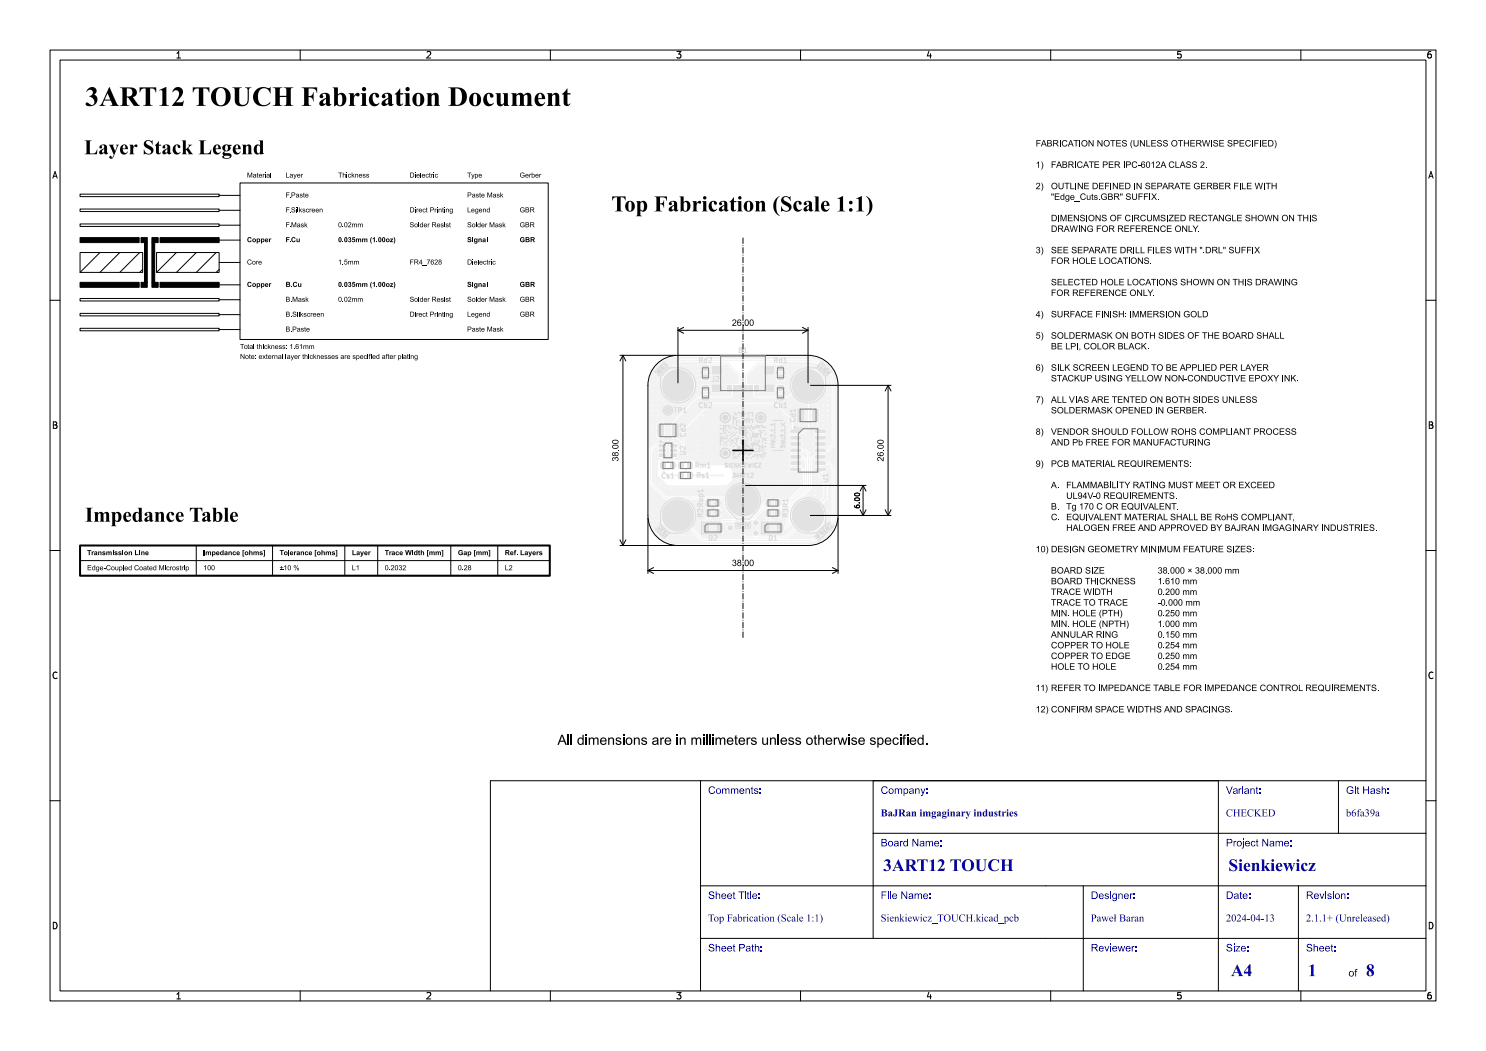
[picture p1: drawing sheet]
<svg xmlns="http://www.w3.org/2000/svg" width="297mm" height="210mm" viewBox="0 0 297 210" stroke-linecap="round" stroke-linejoin="round" font-family="sans-serif">
<defs><g id="words">
<text font-size="5.3" fill="#fff" x="17" y="21.5">3ART12 TOUCH Fabrication Document</text>
<text font-size="4.3" fill="#fff" x="113.4" y="42.5">Top Fabrication (Scale 1:1)</text>
<g font-size="3.3" fill="#fff">
<text x="176.5" y="174.3">3ART12 TOUCH</text>
<text x="245.5" y="174.3">Sienkiewicz</text>
<text x="246" y="195.3">A4</text>
<text x="261.4" y="195.3">1</text>
<text x="273" y="195.3">8</text>
</g>
<g font-size="2" fill="#fff">
<text x="141.5" y="158.8">Comments:</text>
<text x="176" y="158.8">Company:</text>
<text x="245" y="158.8">Variant:</text>
<text x="269" y="158.8">Git Hash:</text>
<text x="176" y="163.3">BaJRan imgaginary industries</text>
<text x="245" y="163.3">CHECKED</text>
<text x="269" y="163.3">b6fa39a</text>
<text x="176" y="169.3">Board Name:</text>
<text x="245" y="169.3">Project Name:</text>
<text x="141.5" y="179.8">Sheet Title:</text>
<text x="176" y="179.8">File Name:</text>
<text x="218" y="179.8">Designer:</text>
<text x="245" y="179.8">Date:</text>
<text x="261" y="179.8">Revision:</text>
<text x="141.5" y="184.3">Top Fabrication (Scale 1:1)</text>
<text x="176" y="184.3">Sienkiewicz_TOUCH.kicad_pcb</text>
<text x="218" y="184.3">Paweł Baran</text>
<text x="245" y="184.3">2024-04-13</text>
<text x="261" y="184.3">2.1.1+ (Unreleased)</text>
<text x="141.5" y="190.3">Sheet Path:</text>
<text x="218" y="190.3">Reviewer:</text>
<text x="245" y="190.3">Size:</text>
<text x="261" y="190.3">Sheet:</text>
<text x="269.5" y="195.3">of</text>
</g>
<g font-size="1.7" fill="#fff">
<text x="35" y="11.6">1</text>
<text x="85" y="11.6">2</text>
<text x="135" y="11.6">3</text>
<text x="185" y="11.6">4</text>
<text x="235" y="11.6">5</text>
<text x="285" y="11.6">6</text>
<text x="10.5" y="35.6">A</text>
<text x="285.5" y="35.6">A</text>
<text x="10.5" y="85.6">B</text>
<text x="285.5" y="85.6">B</text>
<text x="10.5" y="135.6">C</text>
<text x="285.5" y="135.6">C</text>
<text x="10.5" y="185.6">D</text>
<text x="285.5" y="185.6">D</text>
<text x="35" y="199.7">1</text>
<text x="85" y="199.7">2</text>
<text x="135" y="199.7">3</text>
<text x="185" y="199.7">4</text>
<text x="235" y="199.7">5</text>
<text x="285" y="199.7">6</text>
</g>
<g font-size="1.3" fill="#fff">
<text x="147.7" y="70.5">B1</text>
<text x="171.8" y="101.6" transform="rotate(-90 171.8 101.6)">6.00</text>
</g>
<g font-size="1.1" fill="#fff">
<text x="145" y="93.4">SIENKIEWICZ</text>
<text x="146.6" y="95.4">3ART12</text>
</g>
</g></defs>
<path d="M131.3 72.8a6 6 0 0 1 4.2-1.8h26a6 6 0 0 1 6 6v26a6 6 0 0 1-6 6h-26a6 6 0 0 1-6-6v-26a6 6 0 0 1 1.8-4.2z" fill="none" stroke="#000" stroke-width=".2"/>
<path d="M136.5 72a1 1 0 0 0-1 1M161.5 72a5 5 0 0 1 5 5M145 100a3.5 3.5 0 0 0 2.1 3.3 3.5 3.5 0 0 0 3.9-.8M151.3 102.8l-1.3 .9-1.5 .3M158.7 100.2l-.9 1.3-.3 1.5M159 100.5a3.5 3.5 0 0 0 0 5M166.5 103a5 5 0 0 1-5 5" fill="none" stroke="#f2f2f2" stroke-width=".2"/>
<g fill="#f2f2f2">
<path d="M141.1 101.9l.7-.1 .3 .2v1l-.2 .2h-.6l-.2-.2z" fill-rule="evenodd"/>
<path d="M143 101.9l.7-.1 .2 .2v1l-.1 .2h-.6l-.3-.2z" fill-rule="evenodd"/>
<path d="M152.5 104.7l1-.1 .2 .2v1.3l-.1 .3h-.9l-.2-.2z" fill-rule="evenodd"/>
<path d="M155.3 104.7l1-.1 .2 .2v1.3l-.1 .3h-.9l-.2-.2z" fill-rule="evenodd"/>
<path d="M158.1 85.9h1.8l.1 .5-1.9 .1z" fill-rule="evenodd"/>
<path d="M158.1 87.2h1.8l.1 .5h-1.9z" fill-rule="evenodd"/>
<path d="M158.1 88.5l1.8-.1 .1 .5-1.9 .1z" fill-rule="evenodd"/>
<path d="M158.1 89.7h1.8l.1 .5-1.9 .1z" fill-rule="evenodd"/>
<path d="M158.1 91h1.8l.1 .5-1.9 .1z" fill-rule="evenodd"/>
<path d="M158.1 92.3h1.8l.1 .4-1.9 .1z" fill-rule="evenodd"/>
<path d="M158.1 93.6l1.8-.1 .1 .5-1.9 .1z" fill-rule="evenodd"/>
<path d="M163 93.6l1.9-.1v.5l-1.8 .1z" fill-rule="evenodd"/>
<path d="M163 92.3h1.9v.4l-1.8 .1z" fill-rule="evenodd"/>
<path d="M163 91h1.9v.5l-1.8 .1z" fill-rule="evenodd"/>
<path d="M163 89.7h1.9v.5l-1.8 .1z" fill-rule="evenodd"/>
<path d="M163 88.5l1.9-.1v.5l-1.8 .1z" fill-rule="evenodd"/>
<path d="M163 87.2h1.9v.5h-1.8z" fill-rule="evenodd"/>
<path d="M163 85.9h1.9v.5l-1.8 .1z" fill-rule="evenodd"/>
<path d="M140.3 77.1h1.3l.1 .2v.6l-.2 .1h-1.1l-.1-.2z" fill-rule="evenodd"/>
<path d="M140.3 79h1.3l.1 .2v.6l-.2 .1h-1.1l-.1-.2z" fill-rule="evenodd"/>
<path d="M135.6 92.4l.8-.1 .2 .2v1l-.2 .2h-.6l-.2-.2z" fill-rule="evenodd"/>
<path d="M137.5 92.4l.7-.1 .2 .2v1l-.1 .2h-.7l-.2-.2z" fill-rule="evenodd"/>
<path d="M143 99.9l.7-.1 .2 .2v.9l-.1 .3h-.6l-.3-.2z" fill-rule="evenodd"/>
<path d="M141.1 99.9l.7-.1 .3 .2v.9l-.2 .3h-.6l-.2-.2z" fill-rule="evenodd"/>
<path d="M140.4 73.1h1.1l.2 .2v.6l-.2 .2h-1l-.2-.2z" fill-rule="evenodd"/>
<path d="M140.4 75l1.1-.1 .2 .2v.7l-.2 .1h-1l-.2-.2z" fill-rule="evenodd"/>
<path d="M155.4 73.1h1.1l.2 .2v.6l-.3 .2h-.9l-.2-.2z" fill-rule="evenodd"/>
<path d="M155.4 75l1.1-.1 .2 .2v.7l-.3 .1h-.9l-.2-.2z" fill-rule="evenodd"/>
<path d="M162.5 81.7h.8l.2 .1v2.3l-.1 .2h-.8l-.2-.1z" fill-rule="evenodd"/>
<path d="M159.5 81.7h.8l.3 .1v2.3l-.2 .2h-.7l-.2-.1z" fill-rule="evenodd"/>
<path d="M155.3 77.1h1.3l.1 .2v.6l-.2 .1h-1.1l-.1-.2z" fill-rule="evenodd"/>
<path d="M155.3 79h1.3l.1 .2v.6l-.2 .1h-1.1l-.1-.2z" fill-rule="evenodd"/>
<path d="M140.5 104.7l1-.1 .2 .2v1.3l-.1 .3h-.9l-.2-.2z" fill-rule="evenodd"/>
<path d="M143.3 104.7l1-.1 .2 .2v1.3l-.1 .3h-.9l-.2-.2z" fill-rule="evenodd"/>
<path d="M131.5 84.7h.8l.3 .1v2.3l-.2 .2h-.7l-.2-.1z" fill-rule="evenodd"/>
<path d="M134.5 84.7h.8l.2 .1v2.3l-.1 .2h-.8l-.2-.1z" fill-rule="evenodd"/>
<path d="M135.6 94.4l.8-.1 .2 .2v.9l-.2 .3h-.6l-.2-.2z" fill-rule="evenodd"/>
<path d="M137.5 94.4l.7-.1 .2 .2v.9l-.1 .3h-.7l-.2-.2z" fill-rule="evenodd"/>
<path d="M153.1 101.9l.7-.1 .3 .2v1l-.2 .2h-.6l-.2-.2z" fill-rule="evenodd"/>
<path d="M155 101.9l.7-.1 .2 .2v1l-.1 .2h-.6l-.3-.2z" fill-rule="evenodd"/>
<path d="M132.1 92.3h.7l.2 .1v1.1l-.1 .2h-.6l-.2-.1z" fill-rule="evenodd"/>
<path d="M134 92.3h.7l.2 .1v1.1l-.1 .2h-.6l-.2-.1z" fill-rule="evenodd"/>
<path d="M153.1 99.9l.7-.1 .3 .2v.9l-.2 .3h-.6l-.2-.2z" fill-rule="evenodd"/>
<path d="M155 99.9l.7-.1 .2 .2v.9l-.1 .3h-.6l-.3-.2z" fill-rule="evenodd"/>
<path d="M148.7 77h.7v1.2h-.7z" fill-rule="evenodd"/>
<path d="M146.6 77h.8v1.2h-.8z" fill-rule="evenodd"/>
<path d="M145.4 77h.8v1.2h-.8z" fill-rule="evenodd"/>
<path d="M147.6 77h.7v1.2h-.7z" fill-rule="evenodd"/>
<path d="M149.6 77h.8v1.2h-.8z" fill-rule="evenodd"/>
<path d="M150.8 77h.9v1.2h-.9z" fill-rule="evenodd"/>
<path d="M152.7 76.9h1.8v1.4h-1.8z" fill-rule="evenodd"/>
<path d="M152.7 73.2h1.8v1.6h-1.8z" fill-rule="evenodd"/>
<path d="M142.5 73.2h1.8v1.6h-1.8z" fill-rule="evenodd"/>
<path d="M142.5 76.9h1.8v1.4h-1.8z" fill-rule="evenodd"/>
<path d="M131.7 88.8h1.2l.1 .5h-1.2z" fill-rule="evenodd"/>
<path d="M131.7 89.7h1.2l.1 .5-1.2 .1z" fill-rule="evenodd"/>
<path d="M131.7 90.7h1.2l.1 .5h-1.2z" fill-rule="evenodd"/>
<path d="M134 90.7h1.2l.1 .5h-1.2z" fill-rule="evenodd"/>
<path d="M134 89.7h1.2l.1 .5-1.2 .1z" fill-rule="evenodd"/>
<path d="M134 88.8h1.2l.1 .5h-1.2z" fill-rule="evenodd"/>
</g>
<g fill="#f2f2f2">
<circle cx="133.5" cy="82" r=".75"/>
<circle cx="133.1" cy="77" r=".4"/>
<circle cx="133.8" cy="75.3" r=".4"/>
<circle cx="133.8" cy="78.7" r=".4"/>
<circle cx="135.5" cy="74.6" r=".4"/>
<circle cx="135.5" cy="77" r="3.2"/>
<circle cx="135.5" cy="79.4" r=".4"/>
<circle cx="137.2" cy="75.3" r=".4"/>
<circle cx="137.2" cy="78.7" r=".4"/>
<circle cx="137.9" cy="77" r=".4"/>
<circle cx="159.1" cy="77" r=".4"/>
<circle cx="159.8" cy="75.3" r=".4"/>
<circle cx="159.8" cy="78.7" r=".4"/>
<circle cx="161.5" cy="74.6" r=".4"/>
<circle cx="161.5" cy="77" r="3.2"/>
<circle cx="161.5" cy="79.4" r=".4"/>
<circle cx="163.2" cy="75.3" r=".4"/>
<circle cx="163.2" cy="78.7" r=".4"/>
<circle cx="163.9" cy="77" r=".4"/>
<circle cx="159.1" cy="103" r=".4"/>
<circle cx="159.8" cy="101.3" r=".4"/>
<circle cx="159.8" cy="104.7" r=".4"/>
<circle cx="161.5" cy="100.6" r=".4"/>
<circle cx="161.5" cy="103" r="3.2"/>
<circle cx="161.5" cy="105.4" r=".4"/>
<circle cx="163.2" cy="101.3" r=".4"/>
<circle cx="163.2" cy="104.7" r=".4"/>
<circle cx="163.9" cy="103" r=".4"/>
<circle cx="133.1" cy="103" r=".4"/>
<circle cx="133.8" cy="101.3" r=".4"/>
<circle cx="133.8" cy="104.7" r=".4"/>
<circle cx="135.5" cy="100.6" r=".4"/>
<circle cx="135.5" cy="103" r="3.2"/>
<circle cx="135.5" cy="105.4" r=".4"/>
<circle cx="137.2" cy="101.3" r=".4"/>
<circle cx="137.2" cy="104.7" r=".4"/>
<circle cx="137.9" cy="103" r=".4"/>
<circle cx="146.1" cy="100" r=".4"/>
<circle cx="146.8" cy="98.3" r=".4"/>
<circle cx="146.8" cy="101.7" r=".4"/>
<circle cx="148.5" cy="97.6" r=".4"/>
<circle cx="148.5" cy="100" r="3.2"/>
<circle cx="148.5" cy="102.4" r=".4"/>
<circle cx="150.2" cy="98.3" r=".4"/>
<circle cx="150.2" cy="101.7" r=".4"/>
<circle cx="150.9" cy="100" r=".4"/>
<circle cx="164.5" cy="82" r=".27"/>
<circle cx="162.5" cy="81" r=".28"/>
<circle cx="139.5" cy="88" r=".27"/>
<circle cx="160" cy="95" r=".28"/>
<circle cx="165.5" cy="88" r=".28"/>
<circle cx="136.5" cy="91" r=".27"/>
<circle cx="136.5" cy="73" r=".27"/>
<circle cx="137" cy="97.5" r=".27"/>
<circle cx="131" cy="90.5" r=".27"/>
<circle cx="157.5" cy="77" r=".27"/>
<circle cx="157.5" cy="74" r=".27"/>
<circle cx="133.5" cy="88" r=".27"/>
<circle cx="165.5" cy="86" r=".28"/>
<circle cx="154.5" cy="98" r=".27"/>
<circle cx="130.5" cy="82" r=".27"/>
<circle cx="143.5" cy="81" r=".27"/>
<circle cx="155.5" cy="82" r=".27"/>
<circle cx="157.5" cy="85" r=".27"/>
<circle cx="163" cy="99" r=".27"/>
<circle cx="142.5" cy="79" r=".27"/>
<circle cx="158" cy="105.5" r=".27"/>
<circle cx="143.5" cy="104" r=".28"/>
<circle cx="138.5" cy="73" r=".28"/>
<circle cx="165.5" cy="84" r=".28"/>
<circle cx="146.5" cy="81" r=".27"/>
<circle cx="161.5" cy="73" r=".27"/>
<circle cx="157.5" cy="88" r=".27"/>
<circle cx="139.5" cy="91" r=".27"/>
<circle cx="139.5" cy="84" r=".27"/>
<circle cx="130.5" cy="86" r=".27"/>
<circle cx="163.5" cy="85" r=".27"/>
<circle cx="139.5" cy="79" r=".27"/>
<circle cx="139.5" cy="90" r=".27"/>
<circle cx="153.5" cy="81" r=".27"/>
<circle cx="152.5" cy="79" r=".27"/>
<circle cx="131" cy="92.5" r=".27"/>
<circle cx="138.5" cy="91" r=".28"/>
<circle cx="131.5" cy="102" r=".27"/>
<circle cx="165.5" cy="104" r=".28"/>
<circle cx="157.5" cy="73" r=".27"/>
<circle cx="164.5" cy="81" r=".27"/>
<circle cx="157.5" cy="95" r=".27"/>
<circle cx="139.5" cy="77" r=".27"/>
<circle cx="164.5" cy="84" r=".27"/>
<circle cx="131" cy="94.5" r=".27"/>
<circle cx="165.5" cy="87" r=".28"/>
<circle cx="130.5" cy="76" r=".27"/>
<circle cx="157.5" cy="91" r=".27"/>
<circle cx="131.5" cy="77" r=".27"/>
<circle cx="139.5" cy="86" r=".27"/>
<circle cx="165.5" cy="82" r=".28"/>
<circle cx="164.5" cy="83" r=".27"/>
<circle cx="157.5" cy="78" r=".27"/>
<circle cx="136.5" cy="107" r=".27"/>
<circle cx="133" cy="97.5" r=".28"/>
<circle cx="155.5" cy="97" r=".27"/>
<circle cx="131.5" cy="81" r=".27"/>
<circle cx="160.5" cy="73" r=".27"/>
<circle cx="151.5" cy="79" r=".27"/>
<circle cx="144.5" cy="79" r=".28"/>
<circle cx="143.5" cy="79" r=".27"/>
<circle cx="145" cy="97.5" r=".28"/>
<circle cx="163.5" cy="81" r=".27"/>
<circle cx="157.5" cy="75" r=".27"/>
<circle cx="141" cy="97.5" r=".28"/>
<circle cx="161.5" cy="107" r=".27"/>
<circle cx="131.5" cy="103" r=".27"/>
<circle cx="157.5" cy="92" r=".27"/>
<circle cx="130.5" cy="81" r=".27"/>
<circle cx="141.5" cy="82" r=".28"/>
<circle cx="130.5" cy="80" r=".27"/>
<circle cx="158.5" cy="107" r=".27"/>
<circle cx="137.5" cy="73" r=".27"/>
<circle cx="165.5" cy="83" r=".28"/>
<circle cx="159.5" cy="73" r=".28"/>
<circle cx="157.5" cy="106" r=".27"/>
<circle cx="157.5" cy="90" r=".27"/>
<circle cx="157.5" cy="84" r=".27"/>
<circle cx="131.5" cy="83" r=".27"/>
<circle cx="130.5" cy="103" r=".27"/>
<circle cx="139" cy="97.5" r=".28"/>
<circle cx="130.5" cy="77" r=".27"/>
<circle cx="130.5" cy="84" r=".27"/>
<circle cx="145.5" cy="81" r=".27"/>
<circle cx="140" cy="97.5" r=".27"/>
<circle cx="142.5" cy="104" r=".27"/>
<circle cx="139.5" cy="73" r=".27"/>
<circle cx="157.5" cy="86" r=".27"/>
<circle cx="143" cy="97.5" r=".27"/>
<circle cx="131.5" cy="80" r=".27"/>
<circle cx="150.5" cy="81" r=".28"/>
<circle cx="157.5" cy="93" r=".27"/>
<circle cx="157.5" cy="94" r=".27"/>
<circle cx="153.5" cy="99" r=".27"/>
<circle cx="154.5" cy="79" r=".27"/>
<circle cx="131" cy="93.5" r=".27"/>
<circle cx="134" cy="97.5" r=".27"/>
<circle cx="134.5" cy="73" r=".27"/>
<circle cx="139.5" cy="89" r=".27"/>
<circle cx="157.5" cy="87" r=".27"/>
<circle cx="131.5" cy="78" r=".27"/>
<circle cx="131" cy="91.5" r=".27"/>
<circle cx="132.5" cy="84" r=".28"/>
<circle cx="131.5" cy="104" r=".27"/>
<circle cx="139.5" cy="106" r=".28"/>
<circle cx="163" cy="97" r=".27"/>
<circle cx="157.5" cy="89" r=".27"/>
<circle cx="155.5" cy="104" r=".27"/>
<circle cx="163" cy="98" r=".28"/>
<circle cx="156.5" cy="83" r=".28"/>
<circle cx="165.5" cy="102" r=".28"/>
<circle cx="152.5" cy="81" r=".27"/>
<circle cx="165.5" cy="76" r=".28"/>
<circle cx="158.5" cy="73" r=".27"/>
<circle cx="135" cy="97.5" r=".28"/>
<circle cx="145.5" cy="79" r=".27"/>
<circle cx="165.5" cy="81" r=".28"/>
<circle cx="142.5" cy="81" r=".27"/>
<circle cx="159" cy="106.5" r=".28"/>
<circle cx="160" cy="96" r=".27"/>
<circle cx="130.5" cy="78" r=".27"/>
<circle cx="164.5" cy="85" r=".27"/>
<circle cx="163" cy="95" r=".28"/>
<circle cx="135.5" cy="107" r=".28"/>
<circle cx="154.5" cy="81" r=".27"/>
<circle cx="142" cy="97.5" r=".28"/>
<circle cx="144.5" cy="81" r=".28"/>
<circle cx="130.5" cy="87" r=".27"/>
<circle cx="153.5" cy="79" r=".27"/>
<circle cx="131.5" cy="84" r=".27"/>
<circle cx="130.5" cy="104" r=".27"/>
<circle cx="165.5" cy="80" r=".28"/>
<circle cx="165.5" cy="78" r=".28"/>
<circle cx="139" cy="105.5" r=".28"/>
<circle cx="165.5" cy="85" r=".28"/>
<circle cx="138" cy="106.5" r=".28"/>
<circle cx="132" cy="96.5" r=".27"/>
<circle cx="147.5" cy="81" r=".28"/>
<circle cx="132.5" cy="88" r=".28"/>
<circle cx="131.5" cy="82" r=".27"/>
<circle cx="134.5" cy="108" r=".27"/>
<circle cx="165.5" cy="103" r=".28"/>
<circle cx="149.5" cy="81" r=".27"/>
<circle cx="156.5" cy="96" r=".27"/>
<circle cx="130.5" cy="102" r=".27"/>
<circle cx="136" cy="97.5" r=".28"/>
<circle cx="138.5" cy="107" r=".28"/>
<circle cx="151.5" cy="81" r=".27"/>
<circle cx="131.5" cy="88" r=".27"/>
<circle cx="139.5" cy="85" r=".27"/>
<circle cx="139.5" cy="87" r=".27"/>
<circle cx="148.5" cy="81" r=".27"/>
<circle cx="134.5" cy="107" r=".28"/>
<circle cx="165.5" cy="79" r=".28"/>
<circle cx="130.5" cy="88" r=".27"/>
<circle cx="134.5" cy="88" r=".27"/>
<circle cx="136.5" cy="108" r=".27"/>
<circle cx="157.5" cy="76" r=".27"/>
<circle cx="139.5" cy="75" r=".27"/>
<circle cx="154.5" cy="104" r=".27"/>
<circle cx="140.5" cy="83" r=".28"/>
<circle cx="131" cy="95.5" r=".27"/>
<circle cx="160.5" cy="107" r=".27"/>
<circle cx="138" cy="97.5" r=".28"/>
<circle cx="130.5" cy="83" r=".27"/>
<circle cx="144" cy="97.5" r=".28"/>
<circle cx="135.5" cy="108" r=".28"/>
<circle cx="163" cy="96" r=".27"/>
<circle cx="162.5" cy="73" r=".28"/>
<circle cx="139.5" cy="74" r=".27"/>
<circle cx="139.5" cy="78" r=".27"/>
<circle cx="165.5" cy="89" r=".28"/>
<circle cx="162.5" cy="85" r=".28"/>
<circle cx="132.5" cy="80" r=".28"/>
<circle cx="130.5" cy="85" r=".27"/>
<circle cx="137.5" cy="91" r=".27"/>
<circle cx="152.5" cy="99" r=".27"/>
<circle cx="139.5" cy="76" r=".27"/>
<circle cx="131.5" cy="76" r=".27"/>
<circle cx="162.5" cy="107" r=".28"/>
<circle cx="148.5" cy="107" r=".27"/>
<circle cx="144.5" cy="95" r=".28"/>
<circle cx="143.5" cy="95" r=".28"/>
</g>
<path d="M137.5 91l.4 .4v1.6M164 93.8v1.1l1 1v3.6l-3.5 3.5" fill="none" stroke="#f2f2f2" stroke-width=".5"/>
<g fill="none" stroke="#f2f2f2" stroke-width=".2">
<path d="M135.5 73v4M136.5 72h25M141 79.4v1.1l-4.5 4.5v4.5l-.5 .5h-1.4M141 73.6v-.6l.5-.5h4l2.5 2.5v2.6M156 73.6v-.6l-.5-.5h-4l-2.5 2.5v2.6M166.5 77v12l-1 1h-1.5M132.4 92.4l.1 .2v.4M132.4 91l.1 .1M132.4 89.1h-1.5l-.9 .9v6.5l3 3M133 99.5h11.5l.5 .5M133 99.5h.1M134.6 92.8l-.2 .2"/>
<path d="M134.6 91l-.2 .1M135 85.5v.5M137.5 99.5h.1M141.5 99.5l.1 1M148.5 97v3M159 91.3h1.3l.9 .9v4.9l-4.4 4.4h-4.1l-1.4 1.3M159 93.8h1.3l.5 .5v2.6l-3.6 3.6h-1.8M159 90h2l.6 .6v6.6l-2.9 3M159.6 88.7h.2M164 91.3h-1.3l-.7 .7v5.5l-3 3M164 92.5h1.5l1 1v9.5M135.5 103l5 5h21"/>
<path d="M141.1 105.3v.2M148.5 104h-4l-.6 .6v.9M153.6 100.5h-.6l-2 2M157.5 103v2l-.5 .5h-1.1v-.4M159 105.5l-2 2h-8l-.5-.5M161.5 101.9v1.1"/>
</g>
<path d="M132.5 91.1v2.9l1 1h2.6M134.4 91.1v1.9h1.7M137.9 95h6.6M141.6 103v.9l-.5 .5v1.1M153.6 103v.9l-.5 .5v1.1" fill="none" stroke="#f2f2f2" stroke-width=".4"/>
<g fill="#f2f2f2">
<path d="M134.5 84.4l5-4.9h6.5l.5-.5 .1-2h.8l.1 1.3 .1 .1h1.8l.2-.1v-1.3h.9v2l.5 .5h6.5l1.5-1.5h2.5v7.4l-1 1.1-2-.1v-2.4l-3.5-3.5h-13l-5.5 5.5-.1 2.3-.9-.8-1-.1z" fill-rule="evenodd"/>
<path d="M131.4 72.9a5.8 5.8 0 0 1 4.1-1.6h26.4a5.8 5.8 0 0 1 5.3 5.7v26.4a5.7 5.7 0 0 1-5.7 5.3h-26.4a5.7 5.7 0 0 1-5.3-5.7v-6.2l3 2.9 1.1 .1 .1 .1a3.5 3.5 0 0 0-1.3 5 3.5 3.5 0 0 0 5 .8l2.8 2.6h21.2a5.3 5.3 0 0 0 5.1-5.1v-9.8l-1.1-1.1-.5-.1-.4-.2h-1.8l-.2 .4 .1 .6h1.9l.6-.2 .8 .9v9.3a4.7 4.7 0 0 1-4.7 4.7h-4.1v-.2l1.9-1.8a3.5 3.5 0 0 0 4.6-.2 3.5 3.5 0 0 0 .4-4.6l1.1-1.3v-3.7l-1-1.2v-.3l.5-.1 .2-.2v-.5l-.2-.3h-1.8l-.3 .3 .1 .6 .6 .1 .1 .9 .9 .9 .1 3.2-1 .9a4.1 4.1 0 0 0-3.3-.5l2-2.1v-5.5l.5-.5 .3 .2h1.8l.2-.3v-.5l-.3-.2h-1.7l-1.1 .7-.1-1-.8-.8h-.9l-.3-.2h-1.8l-.2 .3v.5l.2 .2h1.8l.3-.2h.6l.5 .4-.1 1-1.2-.9h-1.9l-.2 .3v.4l.2 .3h1.8l.3-.2 .7 .7-.1 1.5-.9-.5h-1.8l-.2 .3v.5l.2 .2h1.8l.3-.1 .3 .2v2.4l-3.4 3.4h-.9l-.1-.4-.3-.2h-.9l-.2 .4v1.1l-.3 .1-.1-1.4-.4-.2h-.7l-.3 .2v.4l-2.1 2.1a3.3 3.3 0 0 1-3.6 .6 3.3 3.3 0 0 1-2-3.1l-.7-.6h-11.4l-2.8-2.9v-6.2h1.1l.2 .4-.1 .7 .1 .2 .5 .1v.5h-.6v3l2 2h11.1a2 2 0 0 0 1.9-2 2 2 0 0 0-2-2h-5l-.6-.6h19v.4l.3 .2h1.8l.2-.2v-.4l-.3-.4h-1.8l-.2 .4h-19l-.4-.4h-3.6v-.4l.5-.3 .1-1h.6l.6-.6 .1-1.2h21.1v.5l.3 .2h1.8l.2-.2v-.5h2.6v.5l.3 .2h1.8l.3-.3-.1-.4-.3-.3h-1.7l-.3 .3h-2.6l-.3-.3h-1.7l-.3 .3h-21.1v-1.2h21.1v.4l.3 .3h1.8l.2-.3v-.4h2.6v.4l.2 .3h1.8l.3-.3v-.5l-.3-.2h-1.7l-.3 .3h-2.6l-.2-.3h-1.8l-.3 .3h-21.1v-1.4l5.3-5.2h12.8l3.4 3.4v1.5l-.4 .4 .1 .6 2.5 .1 .4-.4h1.9l.2 .4h.9v-.4h.2v.4h.9l.2-.4h-4.3l.3-.3 2.7 .1v-.5h.2v.5h1.1l-.1-.3-.3-.2h-1.7l-.3 .4h-1.6l.5-.5v-1.4h.4l.3 .4 .4 .1v-1.5h.3v1.5l.4-.1 .3-.4v-1h-1.7v1h-.4v-2.2h.4v1h.7v-1.5h.3v1.5h.7v-1.1l-.3-.3-1-.1-.4 .5h-.4v-1.4a3.4 3.4 0 0 0 3.2-3.7 3.4 3.4 0 0 0-3.7-3.1 3.4 3.4 0 0 0-3.1 3.8l.2 .8-.9 1-.4-.1-.2-.3-.2-.1-1.1-.1-.3 .2-.2 .4h-3.9l-.4-.4v-.4h.4v-.7h.3v.7h.3l.2-.2v-.5h-.8v-1h.3v.7h.5v-.6h.6v1.4l.2 .2 1.9-.1 .1-.6h.3l.3 .4 .6 .1v-.6h.2v.6h.5l.3-.3 .1-.3h-2v.1h-.3v-.5h.3v.1h.9v-.6h.2v.6h.9v-.2l-.5-.4h-1.1l-.4 .5h-.3v-.5l-.2-.1h-1.8l-.2 .2-3.2-.1v-1.1h5.8l.2 .4 .6 .1v-.7h.2v.7h.5l.3-.3 .1-.4h-1.9v.2h-5.8v-.6h5.8v.2h.8v-.7h.2v.7h.9l-.1-.4-.4-.3-1.1 .1-.3 .4h-5.8l1.9-1.9h1.3v1.6l.1 .1h2.1v-1.8l-2-.1-.2 .2h-1.3l.5-.4h3.6l-.2 1.1 .4 .4h1.2l.2-.4v-.6a.61 .61 0 0 0-.7-.5l-.3-.3v-.2l6.5 .1a4.7 4.7 0 0 1 3.8 4.6v11.8l-.9 .9-.5-.2-1.9 .1-.1 .6 .2 .3h1.8l.8-.2 1.2-1.2v-12.3a5.3 5.3 0 0 0-5.1-5.1h-25.5a1.31 1.31 0 0 0-1 1.2v.7a3.4 3.4 0 0 0-2.3 5.6 3.4 3.4 0 0 0 5.9-1.4h1.2l.3 .4 .6 .1v-.6h.2v.6h.5l.3-.3 .1-.3h-2v.1h-1.2l.1-.5 2 .1v-.6h.2v.6h.9l-.2-.5h.5v1.4l.1 .1h2l.1-.6h.6l.1 .6 .4 .1v-.7h-1.1v-.8h.6v.5h.5v-.7h-.3l-.2 .2h-.6l-.2-.3h-1.8l-.2 .2-1.8-.1-.3 .1-.2 .4h-1.1l-.2-1.6h1.3l.3 .4 .6 .1v-.7h.2v.7h.4l.4-.3 .1-.4h-2v.2h-1.3l-.4-.6h1.7v.2h.9v-.7h.2v.7h.9l-.1-.3-.3-.3-1.1-.1-.3 .2-.2 .3h-1.7a4 4 0 0 0-2.5-1.6v-.5a.7 .7 0 0 1 .7-.7h4.6l-.4 .6-.6 .2v1l.4 .2h1.2l.2-.4v-.7h.4v1.6l.2 .2 1.9-.1 .1-1.7-.2-.2h-1.8l-.2 .2h-.4l-.2-.4h3.7l2.3 2.3v1.7h-1.8v1.7l.4 .1v.3l-.4 .4h-3.9l-.4-.5h-1.3l-.3 .5-.7 .1-4.9 4.9-.2 .5v2.5l.3 .4h.9l.8 .7v.9l-.3 .4h-.4l-.1-.1 .1-.4h-1.8l.2 1.3-.1 .6 .2 .4v.5l-1-.1v-.4l.2-.3-.1-.7 .2-.4h-3l.8-.7h.5l-.2 .5h1.9l-.2-.4 .1-.6h1.3v-.4h.3v.4h.7l-.1-.3-1.3-.1-.4 .4h-.5l-.2-.3h-1.3l-.2 .1-.7 .1-.9 .9-.1-.1v-2.5h1.4l.3 .4 .4 .1v-1.5h.2v1.5h.4l.3-.4v-1.1h-1.6v1h-1.4v-2.2h1.4v1h.7v-1.5h.2v1.5h.7v-1l-.1-.4-.3-.1-.9 .1-.3 .4h-1.4v-2.1h3.1l.5 .2 .7-.2-.6-.6-.6 .6h-3.1v-.9h2.7l.2 .7 .6-.6h.4l.6 .6 .2-.7-.2-.5-.6 .6h-.4l-.6-.6-.2 .5h-2.7v-.7h3.1l.6 .6 .6-.6-.5-.2-.7 .2h-3.1v-4.3a5.7 5.7 0 0 1 1.6-4z" fill-rule="evenodd"/>
<path d="M137.1 99.8h3.8v1.2l.1 .3 .9 .1 .4-.4h.4l.3 .4-.3 .5v.5h.6v-1.8h.2v1.8h.7l-.1-.6-.3-.3 .3-.3 .1-.6h-1.5v.4h-.4v-1.2l.4 .1v.5h1.5l.1-.6 .3 .3a4.1 4.1 0 0 0 2.4 3.5l-2.7 .2-.6 .6-.6 .3v1.6l.3 .3 1.1-.1 .2-.3v-.8h.6a.7 .7 0 0 0 .9 .8 .7 .7 0 0 0 .2-1.2 .7 .7 0 0 0-1.1 .3v.1h-.6l-.1-1.1h4.1l1.7-.4h.2a.71 .71 0 0 0 0 1.2 .71 .71 0 0 0 1.1-.5 .71 .71 0 0 0-.9-.8v-.2l2-1.7 .1 1.1 .3 .4v.3l-.9 1v1.5l.3 .4 1.1-.1 .2-.3v-1.4l-.2-.4 .3-.3v-.7l.3-.4h.4l.2 .4h.4v-.8h.2v.8h.4l.3-.3v-.5h-1.5v.4h-.4v-1.2l.4 .1v.5h1.5v-.6h.7l.5-.4-.2 1.4v2.1l-.4 .3-.3-.7h-1.2l-.2 .3v1.4l.3 .4 1.1-.1 .2-.2v-.5l.5-.1 .5-.5 .2-.7 .6 1-1.7 1.7-5.3-.1a.74 .74 0 0 0 .1-1.1 .74 .74 0 0 0-1.1 .1 .74 .74 0 0 0 .1 1l-1.4 .1-.2-.2a.49 .49 0 0 0-.6-.4 .49 .49 0 0 0-.4 .5 .49 .49 0 0 0 .6 .4l-.1 .2h-7.9l-2.4-2.6 .2-.3h1.9v1.4l.1 .2 .3 .2 1.1-.2 .1-.2v-1.4l-.2-.4 .3-.3v-.7l.3-.4h.4l.2 .4h.4v-.8h.2v.8h.4l.3-.4v-.4h-1.5v.4h-.4v-1l-.4-.4h-.7l-.3 .2v1.2l.3 .4v.3l-.9 1.1h-1.9a3.5 3.5 0 0 0-1.4-4.9z" fill-rule="evenodd"/>
</g>
<g fill="#fff">
<circle cx="164.5" cy="82" r=".12"/>
<circle cx="162.5" cy="81" r=".12"/>
<circle cx="139.5" cy="88" r=".13"/>
<circle cx="160" cy="95" r=".13"/>
<circle cx="165.5" cy="88" r=".13"/>
<circle cx="136.5" cy="91" r=".13"/>
<circle cx="136.5" cy="73" r=".13"/>
<circle cx="137" cy="97.5" r=".12"/>
<circle cx="131" cy="90.5" r=".12"/>
<circle cx="157.5" cy="77" r=".12"/>
<circle cx="157.5" cy="74" r=".12"/>
<circle cx="133.5" cy="88" r=".13"/>
<circle cx="165.5" cy="86" r=".12"/>
<circle cx="154.5" cy="98" r=".13"/>
<circle cx="130.5" cy="82" r=".13"/>
<circle cx="143.5" cy="81" r=".12"/>
<circle cx="155.5" cy="82" r=".13"/>
<circle cx="157.5" cy="85" r=".13"/>
<circle cx="163" cy="99" r=".13"/>
<circle cx="142.5" cy="79" r=".13"/>
<circle cx="158" cy="105.5" r=".12"/>
<circle cx="143.5" cy="104" r=".12"/>
<circle cx="138.5" cy="73" r=".13"/>
<circle cx="165.5" cy="84" r=".12"/>
<circle cx="146.5" cy="81" r=".12"/>
<circle cx="161.5" cy="73" r=".13"/>
<circle cx="157.5" cy="88" r=".13"/>
<circle cx="139.5" cy="91" r=".13"/>
<circle cx="139.5" cy="84" r=".13"/>
<circle cx="130.5" cy="86" r=".13"/>
<circle cx="163.5" cy="85" r=".13"/>
<circle cx="139.5" cy="79" r=".13"/>
<circle cx="139.5" cy="90" r=".13"/>
<circle cx="153.5" cy="81" r=".12"/>
<circle cx="152.5" cy="79" r=".13"/>
<circle cx="131" cy="92.5" r=".12"/>
<circle cx="138.5" cy="91" r=".13"/>
<circle cx="131.5" cy="102" r=".12"/>
<circle cx="165.5" cy="104" r=".12"/>
<circle cx="157.5" cy="73" r=".13"/>
<circle cx="164.5" cy="81" r=".12"/>
<circle cx="157.5" cy="95" r=".13"/>
<circle cx="139.5" cy="77" r=".13"/>
<circle cx="164.5" cy="84" r=".12"/>
<circle cx="131" cy="94.5" r=".12"/>
<circle cx="165.5" cy="87" r=".12"/>
<circle cx="130.5" cy="76" r=".13"/>
<circle cx="157.5" cy="91" r=".13"/>
<circle cx="131.5" cy="77" r=".12"/>
<circle cx="139.5" cy="86" r=".13"/>
<circle cx="165.5" cy="82" r=".13"/>
<circle cx="164.5" cy="83" r=".12"/>
<circle cx="157.5" cy="78" r=".13"/>
<circle cx="136.5" cy="107" r=".12"/>
<circle cx="133" cy="97.5" r=".12"/>
<circle cx="155.5" cy="97" r=".13"/>
<circle cx="131.5" cy="81" r=".12"/>
<circle cx="160.5" cy="73" r=".13"/>
<circle cx="151.5" cy="79" r=".13"/>
<circle cx="144.5" cy="79" r=".13"/>
<circle cx="143.5" cy="79" r=".13"/>
<circle cx="145" cy="97.5" r=".12"/>
<circle cx="163.5" cy="81" r=".13"/>
<circle cx="157.5" cy="75" r=".13"/>
<circle cx="141" cy="97.5" r=".12"/>
<circle cx="161.5" cy="107" r=".12"/>
<circle cx="131.5" cy="103" r=".13"/>
<circle cx="157.5" cy="92" r=".13"/>
<circle cx="130.5" cy="81" r=".13"/>
<circle cx="141.5" cy="82" r=".13"/>
<circle cx="130.5" cy="80" r=".13"/>
<circle cx="158.5" cy="107" r=".12"/>
<circle cx="137.5" cy="73" r=".13"/>
<circle cx="165.5" cy="83" r=".12"/>
<circle cx="159.5" cy="73" r=".13"/>
<circle cx="157.5" cy="106" r=".13"/>
<circle cx="157.5" cy="90" r=".13"/>
<circle cx="157.5" cy="84" r=".13"/>
<circle cx="131.5" cy="83" r=".12"/>
<circle cx="130.5" cy="103" r=".13"/>
<circle cx="139" cy="97.5" r=".12"/>
<circle cx="130.5" cy="77" r=".13"/>
<circle cx="130.5" cy="84" r=".13"/>
<circle cx="145.5" cy="81" r=".13"/>
<circle cx="140" cy="97.5" r=".12"/>
<circle cx="142.5" cy="104" r=".12"/>
<circle cx="139.5" cy="73" r=".13"/>
<circle cx="157.5" cy="86" r=".13"/>
<circle cx="143" cy="97.5" r=".12"/>
<circle cx="131.5" cy="80" r=".12"/>
<circle cx="150.5" cy="81" r=".12"/>
<circle cx="157.5" cy="93" r=".13"/>
<circle cx="157.5" cy="94" r=".13"/>
<circle cx="153.5" cy="99" r=".12"/>
<circle cx="154.5" cy="79" r=".13"/>
<circle cx="131" cy="93.5" r=".12"/>
<circle cx="134" cy="97.5" r=".12"/>
<circle cx="134.5" cy="73" r=".13"/>
<circle cx="139.5" cy="89" r=".13"/>
<circle cx="157.5" cy="87" r=".13"/>
<circle cx="131.5" cy="78" r=".13"/>
<circle cx="131" cy="91.5" r=".12"/>
<circle cx="132.5" cy="84" r=".13"/>
<circle cx="131.5" cy="104" r=".12"/>
<circle cx="139.5" cy="106" r=".13"/>
<circle cx="163" cy="97" r=".13"/>
<circle cx="157.5" cy="89" r=".13"/>
<circle cx="155.5" cy="104" r=".12"/>
<circle cx="163" cy="98" r=".13"/>
<circle cx="156.5" cy="83" r=".12"/>
<circle cx="165.5" cy="102" r=".12"/>
<circle cx="152.5" cy="81" r=".12"/>
<circle cx="165.5" cy="76" r=".13"/>
<circle cx="158.5" cy="73" r=".13"/>
<circle cx="135" cy="97.5" r=".12"/>
<circle cx="145.5" cy="79" r=".13"/>
<circle cx="165.5" cy="81" r=".12"/>
<circle cx="142.5" cy="81" r=".13"/>
<circle cx="159" cy="106.5" r=".12"/>
<circle cx="160" cy="96" r=".13"/>
<circle cx="130.5" cy="78" r=".13"/>
<circle cx="164.5" cy="85" r=".12"/>
<circle cx="163" cy="95" r=".13"/>
<circle cx="135.5" cy="107" r=".12"/>
<circle cx="154.5" cy="81" r=".13"/>
<circle cx="142" cy="97.5" r=".12"/>
<circle cx="144.5" cy="81" r=".12"/>
<circle cx="130.5" cy="87" r=".13"/>
<circle cx="153.5" cy="79" r=".13"/>
<circle cx="131.5" cy="84" r=".12"/>
<circle cx="130.5" cy="104" r=".12"/>
<circle cx="165.5" cy="80" r=".12"/>
<circle cx="165.5" cy="78" r=".13"/>
<circle cx="139" cy="105.5" r=".13"/>
<circle cx="165.5" cy="85" r=".13"/>
<circle cx="138" cy="106.5" r=".12"/>
<circle cx="132" cy="96.5" r=".13"/>
<circle cx="147.5" cy="81" r=".12"/>
<circle cx="132.5" cy="88" r=".13"/>
<circle cx="131.5" cy="82" r=".13"/>
<circle cx="134.5" cy="108" r=".12"/>
<circle cx="165.5" cy="103" r=".13"/>
<circle cx="149.5" cy="81" r=".12"/>
<circle cx="156.5" cy="96" r=".12"/>
<circle cx="130.5" cy="102" r=".13"/>
<circle cx="136" cy="97.5" r=".12"/>
<circle cx="138.5" cy="107" r=".12"/>
<circle cx="151.5" cy="81" r=".13"/>
<circle cx="131.5" cy="88" r=".13"/>
<circle cx="139.5" cy="85" r=".13"/>
<circle cx="139.5" cy="87" r=".13"/>
<circle cx="148.5" cy="81" r=".13"/>
<circle cx="134.5" cy="107" r=".12"/>
<circle cx="165.5" cy="79" r=".13"/>
<circle cx="130.5" cy="88" r=".13"/>
<circle cx="134.5" cy="88" r=".13"/>
<circle cx="136.5" cy="108" r=".13"/>
<circle cx="157.5" cy="76" r=".13"/>
<circle cx="139.5" cy="75" r=".13"/>
<circle cx="154.5" cy="104" r=".12"/>
<circle cx="140.5" cy="83" r=".12"/>
<circle cx="131" cy="95.5" r=".12"/>
<circle cx="160.5" cy="107" r=".12"/>
<circle cx="138" cy="97.5" r=".12"/>
<circle cx="130.5" cy="83" r=".13"/>
<circle cx="144" cy="97.5" r=".12"/>
<circle cx="135.5" cy="108" r=".13"/>
<circle cx="163" cy="96" r=".13"/>
<circle cx="162.5" cy="73" r=".13"/>
<circle cx="139.5" cy="74" r=".13"/>
<circle cx="139.5" cy="78" r=".13"/>
<circle cx="165.5" cy="89" r=".12"/>
<circle cx="162.5" cy="85" r=".13"/>
<circle cx="132.5" cy="80" r=".13"/>
<circle cx="130.5" cy="85" r=".13"/>
<circle cx="137.5" cy="91" r=".13"/>
<circle cx="152.5" cy="99" r=".12"/>
<circle cx="139.5" cy="76" r=".13"/>
<circle cx="131.5" cy="76" r=".13"/>
<circle cx="162.5" cy="107" r=".12"/>
<circle cx="148.5" cy="107" r=".12"/>
<circle cx="144.5" cy="95" r=".12"/>
<circle cx="143.5" cy="95" r=".12"/>
<circle cx="133.1" cy="77" r=".25"/>
<circle cx="133.8" cy="75.3" r=".25"/>
<circle cx="133.8" cy="78.7" r=".25"/>
<circle cx="135.5" cy="74.6" r=".25"/>
<circle cx="135.5" cy="77" r="1.6"/>
<circle cx="135.5" cy="79.4" r=".25"/>
<circle cx="137.2" cy="75.3" r=".25"/>
<circle cx="137.2" cy="78.7" r=".25"/>
<circle cx="137.9" cy="77" r=".25"/>
<circle cx="159.1" cy="77" r=".25"/>
<circle cx="159.8" cy="75.3" r=".25"/>
<circle cx="159.8" cy="78.7" r=".25"/>
<circle cx="161.5" cy="74.6" r=".25"/>
<circle cx="161.5" cy="77" r="1.6"/>
<circle cx="161.5" cy="79.4" r=".25"/>
<circle cx="163.2" cy="75.3" r=".25"/>
<circle cx="163.2" cy="78.7" r=".25"/>
<circle cx="163.9" cy="77" r=".25"/>
<circle cx="159.1" cy="103" r=".25"/>
<circle cx="159.8" cy="101.3" r=".25"/>
<circle cx="159.8" cy="104.7" r=".25"/>
<circle cx="161.5" cy="100.6" r=".25"/>
<circle cx="161.5" cy="103" r="1.6"/>
<circle cx="161.5" cy="105.4" r=".25"/>
<circle cx="163.2" cy="101.3" r=".25"/>
<circle cx="163.2" cy="104.7" r=".25"/>
<circle cx="163.9" cy="103" r=".25"/>
<circle cx="133.1" cy="103" r=".25"/>
<circle cx="133.8" cy="101.3" r=".25"/>
<circle cx="133.8" cy="104.7" r=".25"/>
<circle cx="135.5" cy="100.6" r=".25"/>
<circle cx="135.5" cy="103" r="1.6"/>
<circle cx="135.5" cy="105.4" r=".25"/>
<circle cx="137.2" cy="101.3" r=".25"/>
<circle cx="137.2" cy="104.7" r=".25"/>
<circle cx="137.9" cy="103" r=".25"/>
<circle cx="146.1" cy="100" r=".25"/>
<circle cx="146.8" cy="98.3" r=".25"/>
<circle cx="146.8" cy="101.7" r=".25"/>
<circle cx="148.5" cy="97.6" r=".25"/>
<circle cx="148.5" cy="100" r="1.6"/>
<circle cx="148.5" cy="102.4" r=".25"/>
<circle cx="150.2" cy="98.3" r=".25"/>
<circle cx="150.2" cy="101.7" r=".25"/>
<circle cx="150.9" cy="100" r=".25"/>
<circle cx="146" cy="105.5" r=".5"/>
<circle cx="151" cy="104.5" r=".5"/>
<circle cx="151" cy="106.5" r=".5"/>
</g>
<g fill="#e2e2e2">
<path d="M141.1 101.8h1v1.4h-1z" fill-rule="evenodd"/>
<path d="M142.9 101.8h1v1.4h-1z" fill-rule="evenodd"/>
<path d="M152.5 104.7l1-.1 .3 .1v1.5l-.2 .2h-.9l-.3-.1z" fill-rule="evenodd"/>
<path d="M155.3 104.7h1.2v1.6h-1.2z" fill-rule="evenodd"/>
<path d="M158.1 85.9h1.8l.1 .5-1.9 .1z" fill-rule="evenodd"/>
<path d="M158.1 87.2l1.8-.1 .1 .6-1.9 .1z" fill-rule="evenodd"/>
<path d="M158.1 88.4h1.8l.1 .6-.1 .1h-1.8z" fill-rule="evenodd"/>
<path d="M158.1 89.7h1.8l.1 .5-1.9 .1z" fill-rule="evenodd"/>
<path d="M158.1 91l1.8-.1 .1 .6-.1 .1h-1.8z" fill-rule="evenodd"/>
<path d="M158.1 92.2h1.8l.1 .6-1.9 .1z" fill-rule="evenodd"/>
<path d="M158.1 93.5h1.8l.1 .6h-1.9z" fill-rule="evenodd"/>
<path d="M163 93.5h1.9l.1 .6h-1.9z" fill-rule="evenodd"/>
<path d="M163 92.2h1.9l.1 .6-1.9 .1z" fill-rule="evenodd"/>
<path d="M163 91l1.9-.1 .1 .6-.2 .1h-1.7z" fill-rule="evenodd"/>
<path d="M163 89.7h1.9l.1 .5-1.9 .1z" fill-rule="evenodd"/>
<path d="M163 88.4h1.9l.1 .6-.2 .1h-1.7z" fill-rule="evenodd"/>
<path d="M163 87.2l1.9-.1 .1 .6-1.9 .1z" fill-rule="evenodd"/>
<path d="M163 85.9h1.9l.1 .5-1.9 .1z" fill-rule="evenodd"/>
<path d="M140.3 77.1l1.3-.1 .2 .3v.6l-.3 .2h-1.1l-.2-.3z" fill-rule="evenodd"/>
<path d="M140.3 79l1.3-.1 .2 .3v.6l-.3 .2h-1.1l-.2-.3z" fill-rule="evenodd"/>
<path d="M135.6 92.3l.8-.1 .2 .2 .1 1.1-.2 .2h-.7l-.3-.1z" fill-rule="evenodd"/>
<path d="M137.4 92.3h1v1.4h-1z" fill-rule="evenodd"/>
<path d="M142.9 99.8h1v1.4h-1z" fill-rule="evenodd"/>
<path d="M141.1 99.8h1v1.4h-1z" fill-rule="evenodd"/>
<path d="M140.3 73.1h1.4v1h-1.4z" fill-rule="evenodd"/>
<path d="M140.3 74.9h1.3l.2 .2-.1 .7-.2 .2h-1.1l-.2-.3z" fill-rule="evenodd"/>
<path d="M155.3 73.1h1.4v1h-1.4z" fill-rule="evenodd"/>
<path d="M155.3 74.9h1.4v1h-1.4z" fill-rule="evenodd"/>
<path d="M162.4 81.7l.9-.1 .3 .2v2.3l-.2 .3h-.8l-.2-.2z" fill-rule="evenodd"/>
<path d="M159.5 81.7l.9-.1 .2 .2 .1 2.3-.2 .3h-.8l-.3-.2z" fill-rule="evenodd"/>
<path d="M155.3 77.1l1.3-.1 .2 .3v.6l-.3 .2h-1.1l-.2-.3z" fill-rule="evenodd"/>
<path d="M155.3 79l1.3-.1 .2 .3v.6l-.3 .2h-1.1l-.2-.3z" fill-rule="evenodd"/>
<path d="M140.5 104.7l1-.1 .3 .1v1.5l-.2 .2h-.9l-.3-.1z" fill-rule="evenodd"/>
<path d="M143.3 104.7h1.2v1.6h-1.2z" fill-rule="evenodd"/>
<path d="M131.5 84.7l.9-.1 .2 .2 .1 2.3-.2 .3h-.8l-.3-.2z" fill-rule="evenodd"/>
<path d="M134.4 84.7l.9-.1 .3 .2v2.3l-.2 .3h-.8l-.2-.2z" fill-rule="evenodd"/>
<path d="M135.6 94.3l.8-.1 .2 .2 .1 1.1-.2 .2-.7 .1-.3-.2z" fill-rule="evenodd"/>
<path d="M137.4 94.3l.8-.1 .3 .2v1.1l-.2 .2-.7 .1-.2-.2z" fill-rule="evenodd"/>
<path d="M153.1 101.8h1v1.4h-1z" fill-rule="evenodd"/>
<path d="M154.9 101.8h1v1.4h-1z" fill-rule="evenodd"/>
<path d="M132.1 92.3l.7-.1 .3 .2v1.1l-.2 .3h-.6l-.3-.2z" fill-rule="evenodd"/>
<path d="M134 92.3l.7-.1 .3 .2v1.1l-.2 .3h-.6l-.3-.2z" fill-rule="evenodd"/>
<path d="M153.1 99.8h1v1.4h-1z" fill-rule="evenodd"/>
<path d="M154.9 99.8h1v1.4h-1z" fill-rule="evenodd"/>
<path d="M148.6 77h.8v1.3h-.8z" fill-rule="evenodd"/>
<path d="M146.5 77h1l-.1 1.3h-.9z" fill-rule="evenodd"/>
<path d="M145.3 77h.9v1.3h-.9z" fill-rule="evenodd"/>
<path d="M147.6 77h.8v1.3h-.8z" fill-rule="evenodd"/>
<path d="M149.6 77h.9l-.1 1.3h-.9z" fill-rule="evenodd"/>
<path d="M150.8 77h.9v1.3h-.9z" fill-rule="evenodd"/>
<path d="M152.7 76.8h1.9v1.5h-1.9z" fill-rule="evenodd"/>
<path d="M152.7 73.2h1.9v1.6h-1.9z" fill-rule="evenodd"/>
<path d="M142.4 73.2h1.9v1.6h-1.9z" fill-rule="evenodd"/>
<path d="M142.4 76.8h1.9v1.5h-1.9z" fill-rule="evenodd"/>
<path d="M131.7 88.8l1.3-.1 .1 .6-1.3 .1z" fill-rule="evenodd"/>
<path d="M131.7 89.7h1.3l.1 .5-1.3 .1z" fill-rule="evenodd"/>
<path d="M131.7 90.7l1.3-.1 .1 .6-1.3 .1z" fill-rule="evenodd"/>
<path d="M134 90.7l1.2-.1 .1 .6-1.3 .1z" fill-rule="evenodd"/>
<path d="M134 89.7h1.2l.1 .5-1.3 .1z" fill-rule="evenodd"/>
<path d="M134 88.8l1.2-.1 .1 .6-1.3 .1z" fill-rule="evenodd"/>
<path d="M141.1 101.9l.7-.1 .3 .2v1l-.2 .2h-.6l-.2-.2z" fill-rule="evenodd"/>
<path d="M143 101.9l.7-.1 .2 .2v1l-.1 .2h-.6l-.3-.2z" fill-rule="evenodd"/>
<path d="M152.5 104.7l1-.1 .2 .2v1.3l-.1 .3h-.9l-.2-.2z" fill-rule="evenodd"/>
<path d="M155.3 104.7l1-.1 .2 .2v1.3l-.1 .3h-.9l-.2-.2z" fill-rule="evenodd"/>
<path d="M158.1 85.9h1.8l.1 .5-1.9 .1z" fill-rule="evenodd"/>
<path d="M158.1 87.2h1.8l.1 .5h-1.9z" fill-rule="evenodd"/>
<path d="M158.1 88.5l1.8-.1 .1 .5-1.9 .1z" fill-rule="evenodd"/>
<path d="M158.1 89.7h1.8l.1 .5-1.9 .1z" fill-rule="evenodd"/>
<path d="M158.1 91h1.8l.1 .5-1.9 .1z" fill-rule="evenodd"/>
<path d="M158.1 92.3h1.8l.1 .4-1.9 .1z" fill-rule="evenodd"/>
<path d="M158.1 93.6l1.8-.1 .1 .5-1.9 .1z" fill-rule="evenodd"/>
<path d="M163 93.6l1.9-.1v.5l-1.8 .1z" fill-rule="evenodd"/>
<path d="M163 92.3h1.9v.4l-1.8 .1z" fill-rule="evenodd"/>
<path d="M163 91h1.9v.5l-1.8 .1z" fill-rule="evenodd"/>
<path d="M163 89.7h1.9v.5l-1.8 .1z" fill-rule="evenodd"/>
<path d="M163 88.5l1.9-.1v.5l-1.8 .1z" fill-rule="evenodd"/>
<path d="M163 87.2h1.9v.5h-1.8z" fill-rule="evenodd"/>
<path d="M163 85.9h1.9v.5l-1.8 .1z" fill-rule="evenodd"/>
<path d="M140.3 77.1h1.3l.1 .2v.6l-.2 .1h-1.1l-.1-.2z" fill-rule="evenodd"/>
<path d="M140.3 79h1.3l.1 .2v.6l-.2 .1h-1.1l-.1-.2z" fill-rule="evenodd"/>
<path d="M135.6 92.4l.8-.1 .2 .2v1l-.2 .2h-.6l-.2-.2z" fill-rule="evenodd"/>
<path d="M137.5 92.4l.7-.1 .2 .2v1l-.1 .2h-.7l-.2-.2z" fill-rule="evenodd"/>
<path d="M143 99.9l.7-.1 .2 .2v.9l-.1 .3h-.6l-.3-.2z" fill-rule="evenodd"/>
<path d="M141.1 99.9l.7-.1 .3 .2v.9l-.2 .3h-.6l-.2-.2z" fill-rule="evenodd"/>
<path d="M140.4 73.1h1.1l.2 .2v.6l-.2 .2h-1l-.2-.2z" fill-rule="evenodd"/>
<path d="M140.4 75l1.1-.1 .2 .2v.7l-.2 .1h-1l-.2-.2z" fill-rule="evenodd"/>
<path d="M155.4 73.1h1.1l.2 .2v.6l-.3 .2h-.9l-.2-.2z" fill-rule="evenodd"/>
<path d="M155.4 75l1.1-.1 .2 .2v.7l-.3 .1h-.9l-.2-.2z" fill-rule="evenodd"/>
<path d="M162.5 81.7h.8l.2 .1v2.3l-.1 .2h-.8l-.2-.1z" fill-rule="evenodd"/>
<path d="M159.5 81.7h.8l.3 .1v2.3l-.2 .2h-.7l-.2-.1z" fill-rule="evenodd"/>
<path d="M155.3 77.1h1.3l.1 .2v.6l-.2 .1h-1.1l-.1-.2z" fill-rule="evenodd"/>
<path d="M155.3 79h1.3l.1 .2v.6l-.2 .1h-1.1l-.1-.2z" fill-rule="evenodd"/>
<path d="M140.5 104.7l1-.1 .2 .2v1.3l-.1 .3h-.9l-.2-.2z" fill-rule="evenodd"/>
<path d="M143.3 104.7l1-.1 .2 .2v1.3l-.1 .3h-.9l-.2-.2z" fill-rule="evenodd"/>
<path d="M131.5 84.7h.8l.3 .1v2.3l-.2 .2h-.7l-.2-.1z" fill-rule="evenodd"/>
<path d="M134.5 84.7h.8l.2 .1v2.3l-.1 .2h-.8l-.2-.1z" fill-rule="evenodd"/>
<path d="M135.6 94.4l.8-.1 .2 .2v.9l-.2 .3h-.6l-.2-.2z" fill-rule="evenodd"/>
<path d="M137.5 94.4l.7-.1 .2 .2v.9l-.1 .3h-.7l-.2-.2z" fill-rule="evenodd"/>
<path d="M153.1 101.9l.7-.1 .3 .2v1l-.2 .2h-.6l-.2-.2z" fill-rule="evenodd"/>
<path d="M155 101.9l.7-.1 .2 .2v1l-.1 .2h-.6l-.3-.2z" fill-rule="evenodd"/>
<path d="M132.1 92.3h.7l.2 .1v1.1l-.1 .2h-.6l-.2-.1z" fill-rule="evenodd"/>
<path d="M134 92.3h.7l.2 .1v1.1l-.1 .2h-.6l-.2-.1z" fill-rule="evenodd"/>
<path d="M153.1 99.9l.7-.1 .3 .2v.9l-.2 .3h-.6l-.2-.2z" fill-rule="evenodd"/>
<path d="M155 99.9l.7-.1 .2 .2v.9l-.1 .3h-.6l-.3-.2z" fill-rule="evenodd"/>
<path d="M148.7 77h.7v1.2h-.7z" fill-rule="evenodd"/>
<path d="M146.6 77h.8v1.2h-.8z" fill-rule="evenodd"/>
<path d="M145.4 77h.8v1.2h-.8z" fill-rule="evenodd"/>
<path d="M147.6 77h.7v1.2h-.7z" fill-rule="evenodd"/>
<path d="M149.6 77h.8v1.2h-.8z" fill-rule="evenodd"/>
<path d="M150.8 77h.9v1.2h-.9z" fill-rule="evenodd"/>
<path d="M152.7 76.9h1.8v1.4h-1.8z" fill-rule="evenodd"/>
<path d="M152.7 73.2h1.8v1.6h-1.8z" fill-rule="evenodd"/>
<path d="M142.5 73.2h1.8v1.6h-1.8z" fill-rule="evenodd"/>
<path d="M142.5 76.9h1.8v1.4h-1.8z" fill-rule="evenodd"/>
<path d="M131.7 88.8h1.2l.1 .5h-1.2z" fill-rule="evenodd"/>
<path d="M131.7 89.7h1.2l.1 .5-1.2 .1z" fill-rule="evenodd"/>
<path d="M131.7 90.7h1.2l.1 .5h-1.2z" fill-rule="evenodd"/>
<path d="M134 90.7h1.2l.1 .5h-1.2z" fill-rule="evenodd"/>
<path d="M134 89.7h1.2l.1 .5-1.2 .1z" fill-rule="evenodd"/>
<path d="M134 88.8h1.2l.1 .5h-1.2z" fill-rule="evenodd"/>
</g>
<g fill="#e2e2e2">
<circle cx="133.5" cy="82" r=".8"/>
<circle cx="133.1" cy="77" r=".45"/>
<circle cx="133.8" cy="75.3" r=".45"/>
<circle cx="133.8" cy="78.7" r=".45"/>
<circle cx="135.5" cy="74.6" r=".45"/>
<circle cx="135.5" cy="77" r="3.3"/>
<circle cx="135.5" cy="79.4" r=".45"/>
<circle cx="137.2" cy="75.3" r=".45"/>
<circle cx="137.2" cy="78.7" r=".45"/>
<circle cx="137.9" cy="77" r=".45"/>
<circle cx="159.1" cy="77" r=".45"/>
<circle cx="159.8" cy="75.3" r=".45"/>
<circle cx="159.8" cy="78.7" r=".45"/>
<circle cx="161.5" cy="74.6" r=".45"/>
<circle cx="161.5" cy="77" r="3.3"/>
<circle cx="161.5" cy="79.4" r=".45"/>
<circle cx="163.2" cy="75.3" r=".45"/>
<circle cx="163.2" cy="78.7" r=".45"/>
<circle cx="163.9" cy="77" r=".45"/>
<circle cx="159.1" cy="103" r=".45"/>
<circle cx="159.8" cy="101.3" r=".45"/>
<circle cx="159.8" cy="104.7" r=".45"/>
<circle cx="161.5" cy="100.6" r=".45"/>
<circle cx="161.5" cy="103" r="3.3"/>
<circle cx="161.5" cy="105.4" r=".45"/>
<circle cx="163.2" cy="101.3" r=".45"/>
<circle cx="163.2" cy="104.7" r=".45"/>
<circle cx="163.9" cy="103" r=".45"/>
<circle cx="133.1" cy="103" r=".45"/>
<circle cx="133.8" cy="101.3" r=".45"/>
<circle cx="133.8" cy="104.7" r=".45"/>
<circle cx="135.5" cy="100.6" r=".45"/>
<circle cx="135.5" cy="103" r="3.3"/>
<circle cx="135.5" cy="105.4" r=".45"/>
<circle cx="137.2" cy="101.3" r=".45"/>
<circle cx="137.2" cy="104.7" r=".45"/>
<circle cx="137.9" cy="103" r=".45"/>
<circle cx="146.1" cy="100" r=".45"/>
<circle cx="146.8" cy="98.3" r=".45"/>
<circle cx="146.8" cy="101.7" r=".45"/>
<circle cx="148.5" cy="97.6" r=".45"/>
<circle cx="148.5" cy="100" r="3.3"/>
<circle cx="148.5" cy="102.4" r=".45"/>
<circle cx="150.2" cy="98.3" r=".45"/>
<circle cx="150.2" cy="101.7" r=".45"/>
<circle cx="150.9" cy="100" r=".45"/>
<circle cx="146" cy="105.5" r=".55"/>
<circle cx="151" cy="104.5" r=".55"/>
<circle cx="151" cy="106.5" r=".55"/>
</g>
<g fill="none" stroke="#dbdbdb" stroke-width=".2">
<path d="M133.8 73.5a4.8 4.8 0 0 1 4.2 1 3.5 3.5 0 0 1-1.1 5.7 3.5 3.5 0 0 1-4.9-3.2v-1.8zM159 74.5a3.5 3.5 0 0 1 2.5-1h1.8l1.7 1.8a4.8 4.8 0 0 1-1 4.2 3.5 3.5 0 0 1-5 0 3.5 3.5 0 0 1 0-5zM145.4 92.6h-.4a.33 .33 0 0 0 .3 .5v.2h-.4M145.7 92.6v.8M146 97.5a3.5 3.5 0 0 1 5 0 3.5 3.5 0 0 1 0 5l-1.3 1.2h-2.4a4.8 4.8 0 0 1-2.3-3.7 3.5 3.5 0 0 1 1-2.5zM146.1 92.9h.3M146.4 94.6h.5l-.2 .3h.2v.4h-.5M146.5 92.6h-.4v.8h.4M147.1 95.4l.3-.8 .3 .8M147.2 95.1h.4M147.3 92.6v.8l-.5-.8v.8M147.7 92.6v.8"/>
<path d="M147.8 92.9l.3 .5M147.9 95l.4-.1 .1-.3h-.5v.8M148.1 92.6l-.4 .4M148.1 95l.3 .4M148.5 92.6v.8M148.6 94.6h.5M148.8 92.9h.3M148.9 94.6v.8M149.2 92.6h-.4v.8h.4M149.3 95.4h.5M149.3 94.8l.2-.2v.8M149.5 92.6l.2 .8 .1-.6 .2 .6 .2-.8"/>
<path d="M150.1 94.6h.3l.1 .2-.5 .6h.5M150.5 92.6v.8M151.3 92.6a.36 .36 0 0 0-.5 .4 .36 .36 0 0 0 .5 .3M151.6 92.6h.5l-.5 .8h.5M154.1 89.4h.8M154.1 88.9h.8M154.1 88l.8 .1-.6 .2 .6 .1-.8 .2M154.4 87.6h.1M154.4 88.9v.5M154.5 84h2M154.5 90h2M154.8 87.6h.1"/>
<path d="M154.8 86.5h.1M154.8 85.3h.1M154.8 85.3l.1 .1M154.9 86.8v.5l-.6-.5-.2 .2v.3M154.9 84.6v.4M154.9 85.7v.5M154.9 85.9h-.8l.2 .3M154.9 84.8h-.8l.2 .2M156.1 88l.8 .2-.6 .1 .6 .2-.8 .2M156.1 84.6l.8 .5M156.1 88.9v.5a.33 .33 0 0 0 .5-.4h.2v.4M156.4 87.7h.1"/>
<path d="M156.8 87.7h.1M156.8 86.5h.1M156.8 85.4h.1M156.9 86.9v.5l-.6-.5-.2 .1v.3M156.9 85.7v.5M156.9 86h-.8l.2 .2M156.9 84.6l-.8 .5M133 100.5a3.5 3.5 0 0 1 5.7 1.2 3.5 3.5 0 0 1-3.2 4.8h-1.8l-1.7-1.7a4.8 4.8 0 0 1 1-4.3zM159 100.5a3.5 3.5 0 0 1 3.8-.7 3.5 3.5 0 0 1 2.2 3.2v1.8l-1.7 1.7a4.8 4.8 0 0 1-4.3-1 3.5 3.5 0 0 1 0-5z"/>
</g>
<g fill="#dbdbdb">
<path d="M163.8 106.7l.4 .2-.2 .2z"/>
<path d="M132.2 106.3l.4-.2-.2 .4z"/>
<path d="M149.3 104.5a.43 .43 0 0 1 .5 .5 .43 .43 0 0 1-.5 .4z" fill-rule="evenodd"/>
<path d="M147 104.3h3v1.3h-3v-.7h.1l.1 .5 .3 .1 .3-.1v-.4h-.3l.2 .1v.2a.42 .42 0 0 1-.5-.4 .42 .42 0 0 1 .6-.4h.3l.1 1 .1-.8 .4 .8h.2v-1h.3v1h.5l.2-.3v-.5l-.4-.3h-.8v.8l-.5-.8h-.9l-.3 .5z" fill-rule="evenodd"/>
<path d="M130.8 74.1h.3l.2 .5 .4 .2 .4-.1v-.3a.39 .39 0 0 1-.6 .2 .39 .39 0 0 1 .1-.7l-.2-.1-.3 .3h-.3l.7-.6h.2l.7 .8 .5-.4-.2-.1-.2 .3-.7-.7-.3 .1 .6-.6h.1l.8 .8 .1-.1-.3-.4 .7 .1v-.2l-.7-.1-.1-.6-.1 .7-.3-.3-.2 .1 .6-.7 1 1-2 2-1-1z" fill-rule="evenodd"/>
<path d="M163.4 106.6h.2l.5 1v-.3l.2-.3 .3 .1 .1-.1-1-.5-.3 .1 .4-.4 .2 .1 .2-.2 .8 .7v-.1l-.7-.7 .2-.3-.7 .5 .7-.7h.2l.2 .4 .4 .3 .4-.2v-.3a.39 .39 0 0 1-.6 .3 .39 .39 0 0 1 .1-.7l-.1-.1-.4 .3h-.2l.6-.7h.2l.8 .8v-.1l-.3-.3 .3-.3 .4 .3-.7-.8-.1 .1 .3 .3-.3 .3-.3-.3h-.3l.7-.6 .9 1-3 3-1-.9h.2l.8 .7 .3-.4-.3 .3-.7-.7-.3 .1z" fill-rule="evenodd"/>
<path d="M131.3 105.8l.6-.6a.42 .42 0 0 1 0 .6 .42 .42 0 0 1-.6 0z" fill-rule="evenodd"/>
<path d="M130.9 105.8l.6 .3 .4-.1 .3-.6-.3-.4-.8 .8h-.2l1-1 1.9 1.9-1 1-.5-.5 .3 .1 .7-.7 .2 .2v-.1l-.5-.4 .2 .2-.7 .7h-.2l-.8-.8 .3 .1 .2-.1 .3 .2-.1 .3 .1 .1 .5-1.1-1.3 .5z" fill-rule="evenodd"/>
<path d="M164.2 72.2l2.1 2-1 1-.7-.7h.4l.1 .4h.3a.4 .4 0 0 1-.2-.6 .4 .4 0 0 1 .7 0h.1l-.1-.2-.4-.2-.4 .3-.1 .3h-.4l-.7-.7h.4l.1 .4h.3a.39 .39 0 0 1-.2-.6 .39 .39 0 0 1 .7 0l.1-.1-.3-.3-.5 .1-.2 .5h-.4l-.5-.4h.3l1-.5-.1-.1-.7 .4 .3-.9-.6 1.1-.4-.3z" fill-rule="evenodd"/>
</g>
<g fill="none" stroke="#dbdbdb" stroke-width=".2">
<path d="M139.8 72l.5-.1v-.3l-.5-.1v1M140 72l.4 .5M140.3 74.3v.4M140.3 78.2v.6M141.2 71.5v1M141.2 71.8h-.2l-.2 .2 .1 .4h.3M141.7 71.6l.3-.1 .2 .2-.6 .8h.6M141.7 74.3v.4M141.7 78.2v.6M142.7 75.2l-.1 .9-.3 .1M143.1 75.3l.4-.1 .2 .3-.7 .7h.7M147.8 69.5h.3l.2 .1-.2 .3 .2 .4-.2 .2h-.3z"/>
<path d="M147.8 69.9h.3M148.7 70.5h.6M148.7 69.7l.3-.2v1M154.8 72l.5-.1v-.3l-.5-.1v1M155 72l.4 .5M155.3 74.3v.4M156.2 71.8h-.2l-.2 .2 .1 .4h.3M156.2 71.5v1M156.7 72.5h.5M156.7 71.7l.3-.2v1M156.7 74.3v.4M132.9 94.6a.44 .44 0 0 0-.6 .4 .44 .44 0 0 0 .6 .4"/>
<path d="M133.7 94.9h-.2l-.2 .1 .4 .2v.3h-.4M134.1 95.5h.6M134.1 94.8l.3-.3v1M134.7 81.5h.6M135 81.5v1M135.6 82l.5-.1 .1-.4h-.6v1M136 90.2h.8l.2 .2-.2 .4h-.8M136 85.7h1M136 86.6a.44 .44 0 0 0 .5 .6 .44 .44 0 0 0 .4-.6M136.3 85.7v.3l.2 .2 .4-.1v-.4M136.6 82.5h.6M136.6 81.7l.3-.2v1"/>
<path d="M136.8 92.3h.4M136.8 93.7h.4M137 84.7v.6l-.8-.6-.2 .2v.4M137 89.2v.6l-.8-.6-.2 .2v.4M139.1 93l.5-.1v-.3l-.5-.1v1M139.3 93l.4 .5M139.4 95l.4-.1 .1-.3-.5-.1v1M139.6 95l.3 .5M139.8 99.2h1M139.8 99.8l.5-.1 .2 .3-.2 .2h-.3l-.2-.2zM139.8 99.2v-.2l.2-.2 .4 .1v.3M140.1 92.8v.7"/>
<path d="M140.1 92.9l.3-.1 .1 .1M140.4 80.6a.44 .44 0 0 0-.6 .4 .44 .44 0 0 0 .6 .4M140.5 97.8v.6M140.5 98.1h-1l.2 .3M140.5 92.9l.2-.1h.2l.1 .7M140.5 92.9v.6M140.7 94.8h-.2l-.2 .1 .4 .3v.2h-.4M140.8 80.8h.3l.2 .2-.1 .4h-.4M140.8 80.5v1M141.1 95.5h.6M141.1 94.7l.3-.2v1M141.4 93.5h.6"/>
<path d="M141.4 92.7l.3-.2v1M141.7 80.6l.3-.1 .2 .2-.6 .8h.6M142.3 99.8h.4M155.4 80.6a.44 .44 0 0 0-.6 .4 .44 .44 0 0 0 .6 .4M155.8 80.8h.3l.2 .2-.1 .4h-.4M155.8 80.5v1M156.7 81.5h.5M156.7 80.7l.3-.2v1M157.5 99.7v.6M158 82.8h1M158.1 83.6a.44 .44 0 0 0 .4 .6 .44 .44 0 0 0 .4-.6M158.3 82.8v.2l.2 .2 .4-.1v-.3"/>
<path d="M159 81.8v.5M159 82h-1l.2 .3M159.4 94.4h4.2M159.4 85.6h4.2M164.5 95.7h.8l.2 .2-.2 .4h-.8M165.5 94.7v.6M165.5 95h-1l.2 .3M140 103.2l-.1-.4-.4-.1v.5h1M140 101.1l-.1-.4-.4-.1v.5h1M140.5 102.7l-.5 .3M140.5 101.7v.6l-.8-.6-.2 .2v.4M140.5 100.6l-.5 .3"/>
<path d="M141.8 107a.5 .5 0 0 1 .5 .5 .5 .5 0 0 1-.5 .5zM142.3 103.2h.4M142.3 101.2h.4M142.3 101.8h.4M142.7 107.1l.4-.1 .2 .2-.6 .8h.6M153.8 107a.5 .5 0 0 1 .5 .5 .5 .5 0 0 1-.5 .5zM154.7 108h.6M154.7 107.2l.3-.2v1M156.1 104.4h-3.9v2.2h3.9M156.5 102.3v-.6l.3 .3 .1-.2h.5v.5M157 103.2l-.1-.4-.3-.1-.1 .5h1M157 101.2l-.1-.4-.3-.1-.1 .5h1"/>
<path d="M157.5 100.7l-.5 .3M157.5 100h-1l.2 .3M157.5 102.7l-.5 .3"/>
<circle cx="133.5" cy="82" r=".95"/>
</g>
<path d="M158.7 85.3h.4l-.2 .3z" fill="#dbdbdb" stroke="#dbdbdb" stroke-width=".2"/>
<g fill="#dbdbdb">
<path d="M149 91.4l.3 .1a.16 .16 0 0 1 .3-.1 .16 .16 0 0 1-.1 .3 .16 .16 0 0 1-.2-.2l-.2 .2z" fill-rule="evenodd"/>
<path d="M143.9 86.6h.2a.16 .16 0 0 1 .3 0 .16 .16 0 0 1 0 .2 .16 .16 0 0 1-.3-.1l-.2 .1z" fill-rule="evenodd"/>
<path d="M145.5 86.2l.3 .1a.16 .16 0 0 1 .2-.1 .16 .16 0 0 1 0 .3 .16 .16 0 0 1-.2-.1l-.3 .1z" fill-rule="evenodd"/>
<path d="M148.4 84.3a.16 .16 0 0 1 .2 0 .16 .16 0 0 1-.1 .3 .16 .16 0 0 1 .1 .2 .16 .16 0 0 1-.2 0 .16 .16 0 0 1 .1-.2z" fill-rule="evenodd"/>
<path d="M146.1 87.9l.5-.1 .1 .2-.1 .1a.16 .16 0 0 1 .1 .3 .16 .16 0 0 1-.3 0 .16 .16 0 0 1 .1-.3l-.1-.1-.3 .1z" fill-rule="evenodd"/>
<path d="M146.8 82.4h.2l-.1 .2 .1 .2a.16 .16 0 0 1 .3-.1 .16 .16 0 0 1 0 .2 .16 .16 0 0 1-.3-.1l-.1 .2-.1-.1z" fill-rule="evenodd"/>
<path d="M146.5 86.9l.2 .1 .1-.2a.16 .16 0 0 1 0-.2 .16 .16 0 0 1 .2 0 .16 .16 0 0 1-.1 .2 .16 .16 0 0 1 .1 .3 .16 .16 0 0 1-.3-.1l-.2 .2z" fill-rule="evenodd"/>
<path d="M146.8 91.1h.2l-.1 .3 .1 .1a.16 .16 0 0 1 .3-.1 .16 .16 0 0 1 0 .3 .18 .18 0 0 1-.3-.2l-.1 .2-.2-.2a.16 .16 0 0 1-.2 .2 .16 .16 0 0 1 0-.3 .16 .16 0 0 1 .2 .1l.2-.1z" fill-rule="evenodd"/>
<path d="M149.4 90.8h.2l.2-.1a.16 .16 0 0 1-.1-.3 .16 .16 0 0 1 .3 .1 .16 .16 0 0 1 .2-.1 .16 .16 0 0 1 0 .3 .16 .16 0 0 1-.2-.1l-.2 .1 .2 .2-.1 .1-.3-.1-.2 .1z" fill-rule="evenodd"/>
<path d="M144.2 82.7a1.13 1.13 0 0 1 1.7 .2 1.13 1.13 0 0 1-.7 1.6 1.13 1.13 0 0 1-1.4-1.1h.3a.8 .8 0 0 0 1.2 .8 .8 .8 0 0 0 .1-1.4 .8 .8 0 0 0-1.2 .6h-.4z" fill-rule="evenodd"/>
<path d="M144.2 89.7a1.13 1.13 0 0 1 1.7 .3 1.13 1.13 0 0 1-.7 1.6 1.13 1.13 0 0 1-1.4-1h.3a.8 .8 0 0 0 1.3 .6 .8 .8 0 0 0 0-1.3 .8 .8 0 0 0-1.3 .6l-.3 .1 .1-.5z" fill-rule="evenodd"/>
<path d="M147.1 84l.3 .1a.16 .16 0 0 1 .2-.2 .16 .16 0 0 1 0 .3 .16 .16 0 0 1-.2-.1l-.2 .5 .2 .2-.2 .1a.16 .16 0 0 1 .2 .2 .16 .16 0 0 1-.3 .1 .16 .16 0 0 1 .1-.3l-.1-.1 .1-.2-.1-.1z" fill-rule="evenodd"/>
<path d="M152.3 87.5l.2 .1 .2-.1 .2 .1 .2-.1 .1 .1-.2 .2a.16 .16 0 0 1 .1 .3 .16 .16 0 0 1-.2-.1 .16 .16 0 0 1-.3 .1 .16 .16 0 0 1 .1-.3l.2 .1 .1-.1-.5-.1-.2 .1z" fill-rule="evenodd"/>
<path d="M147.4 89.1l.6 .1-.1 .5a.16 .16 0 0 1 .1 .3 .16 .16 0 0 1-.3 0 .16 .16 0 0 1 .1-.3l-.1-.1a.16 .16 0 0 1-.3 .1 .16 .16 0 0 1 .1-.3 .16 .16 0 0 1 .2 .2l.1-.2-.1-.1a.16 .16 0 0 1-.2 .1 .16 .16 0 0 1-.1-.3z" fill-rule="evenodd"/>
<path d="M151.2 82.7a1.13 1.13 0 0 1 1.8 .2 1.13 1.13 0 0 1-.6 1.6 1.13 1.13 0 0 1-1.5-1h.3a.81 .81 0 0 0 1.2 .7 .81 .81 0 0 0 .1-1.4 .81 .81 0 0 0-1.2 .5l-.1 .2h-.3z" fill-rule="evenodd"/>
<path d="M146.8 87.5l.2 .1 .2-.1 .2 .1 .1-.1a.16 .16 0 0 1-.1-.2 .16 .16 0 0 1 .2-.1 .16 .16 0 0 1 0 .3l.1 .2-.5 .1 .2 .2-.2 .1a.16 .16 0 0 1 .1 .3 .16 .16 0 0 1-.2 0 .16 .16 0 0 1 .1-.3l-.1-.1 .1-.2-.2-.1-.2 .1z" fill-rule="evenodd"/>
<path d="M149.4 82.4l.2 .1 .2-.2 .2 .2 .1-.2 .2 .2 .2-.2 .1 .5-.1 .2a.16 .16 0 0 1 .1 .2 .16 .16 0 0 1-.3 0 .16 .16 0 0 1 .1-.2l-.1-.5-.5 .1-.2-.1-.1 .1a.16 .16 0 0 1 .1 .3 .16 .16 0 0 1-.2 0 .16 .16 0 0 1 0-.3z" fill-rule="evenodd"/>
<path d="M147.4 82.4l.3 .1 .1-.2 .2 .2a.16 .16 0 0 1 .3-.1 .16 .16 0 0 1-.1 .2l.5 .2 .1-.2a.16 .16 0 0 1-.1-.2 .16 .16 0 0 1 .3 0 .16 .16 0 0 1-.1 .2l.1 .2-.1 .2a.16 .16 0 0 1 0 .2 .16 .16 0 0 1-.2 0 .16 .16 0 0 1 .1-.2l-.5-.2-.1 .2a.16 .16 0 0 1 .1 .2 .16 .16 0 0 1-.3 0 .16 .16 0 0 1 .1-.2l-.1-.5-.5 .1z" fill-rule="evenodd"/>
<path d="M146.4 83h.3l-.1 .3 .1 .1 .2-.1 .1 .1a.16 .16 0 0 1 .3-.1 .16 .16 0 0 1 0 .3 .16 .16 0 0 1-.3-.1l-.1 .1a.16 .16 0 0 1 .1 .3 .16 .16 0 0 1-.3-.1l-.1 .1 .1 .5-.1 .2a.16 .16 0 0 1 .1 .2 .16 .16 0 0 1-.3 0 .16 .16 0 0 1 .1-.2l-.1-.2 .1-.5a.16 .16 0 0 1 0-.2 .16 .16 0 0 1 .2 0l.1-.1-.1-.1a.16 .16 0 0 1-.2 .1 .16 .16 0 0 1 0-.3z" fill-rule="evenodd"/>
<path d="M146.4 89.8h.5l.1 .1-.1 .2 .5 .1a.16 .16 0 0 1 .2-.1 .16 .16 0 0 1 0 .3 .16 .16 0 0 1-.2-.1l-.5 .1a.16 .16 0 0 1 .1 .3 .16 .16 0 0 1-.3-.1l-.1 .1a.16 .16 0 0 1 .1 .2 .16 .16 0 0 1-.2 .1 .16 .16 0 0 1 0-.3 .16 .16 0 0 1 0-.3 .16 .16 0 0 1 .2 .1l.1-.1-.1-.1a.16 .16 0 0 1-.2 0 .16 .16 0 0 1 0-.2 .16 .16 0 0 1 .2 .1l.1-.1-.1-.2-.2 .1z" fill-rule="evenodd"/>
<path d="M150.6 90.8h.3l.2-.1 .1 .1 .2-.1 .2 .1 .1-.1 .2 .1 .1-.1 .2 .1 .2-.1 .1 .1 .2-.1a.16 .16 0 0 1-.1-.3 .16 .16 0 0 1 .3 .1 .16 .16 0 0 1 .2-.1 .16 .16 0 0 1 0 .3 .16 .16 0 0 1-.2-.1l-.2 .4a.16 .16 0 0 1 .1 .3 .16 .16 0 0 1-.2 0 .16 .16 0 0 1 .1-.3l-.2-.1-.4 .1a.16 .16 0 0 1 .1 .3 .16 .16 0 0 1-.3 0 .16 .16 0 0 1 .1-.3l-.4-.1-.2 .5a.16 .16 0 0 1 .2 .2 .16 .16 0 0 1-.3 0 .16 .16 0 0 1 .1-.2l-.2-.5-.4 .1a.16 .16 0 0 1 .1 .3 .16 .16 0 0 1-.3-.1 .16 .16 0 0 1-.2 .1 .16 .16 0 0 1-.1-.2 .16 .16 0 0 1 .3 .1l.1-.2z" fill-rule="evenodd"/>
<path d="M144.5 85h.3l.2-.1 .1 .1 .2-.1 .1 .1 .2-.1 .2 .1a.16 .16 0 0 1 .2-.1 .16 .16 0 0 1 0 .3 .16 .16 0 0 1-.2-.1l-.2 .1a.16 .16 0 0 1 .1 .3 .16 .16 0 0 1-.2 0 .16 .16 0 0 1 .1-.3l-.5-.1-.1 .1 .1 .6-.3-.1-.1 .2 .1 .1-.1 .2 .1 .1h.3l-.1 .2a.16 .16 0 0 1 .1 .3 .16 .16 0 0 1-.3 0 .16 .16 0 0 1 .1-.3l-.1-.1a.16 .16 0 0 1-.3 .1 .16 .16 0 0 1 .1-.3l-.1-.2 .1-.1-.5-.2a.16 .16 0 0 1-.2 .2 .16 .16 0 0 1 0-.3 .16 .16 0 0 1 .2 .1l.5-.2 .2 .2 .1-.2-.1-.1a.16 .16 0 0 1-.3 .1 .16 .16 0 0 1 0-.2 .16 .16 0 0 1 .3 .1l.1-.2-.1-.1a.16 .16 0 0 1-.2 .1 .16 .16 0 0 1-.1-.2z" fill-rule="evenodd"/>
<path d="M143.9 87.2l.6 .1a.16 .16 0 0 1 .2-.1 .16 .16 0 0 1 0 .3l.1 .1 .1-.1 .2 .1 .1-.4a.16 .16 0 0 1-.1-.3 .16 .16 0 0 1 .3 0 .16 .16 0 0 1-.1 .3l.1 .1-.1 .2a.16 .16 0 0 1 .1 .3 .16 .16 0 0 1-.3-.1l-.5 .1-.1-.1-.2 .1 .1 .3-.3-.1-.1 .1 .1 .2-.1 .5a.16 .16 0 0 1 .1 .2 .16 .16 0 0 1-.3 0 .16 .16 0 0 1 .2-.2l-.2-.2 .2-.1-.2-.6 .2-.1 .1 .1 .2-.1-.2-.1a.16 .16 0 0 1-.2 .1 .16 .16 0 0 1 .1-.3l.5 .1 .1-.1-.5-.1a.16 .16 0 0 1-.2 .1 .16 .16 0 0 1 0-.3z" fill-rule="evenodd"/>
<path d="M148.7 83.7h.3l.1-.1 .2 .1 .1-.1a.16 .16 0 0 1-.1-.2 .16 .16 0 0 1 .3 0 .16 .16 0 0 1-.1 .2l.1 .2 .2-.2 .5 .1a.16 .16 0 0 1 .2 0 .16 .16 0 0 1 0 .2l.1 .2-.1 .2a.16 .16 0 0 1 .1 .2 .16 .16 0 0 1-.3 0 .16 .16 0 0 1 .1-.2l-.1-.2 .1-.2-.4-.1-.2 .5a.17 .17 0 0 1 .1 .2 .17 .17 0 0 1-.3 0 .17 .17 0 0 1 .2-.2l-.2-.2-.4 .2a.16 .16 0 0 1 .1 .2 .16 .16 0 0 1-.3 0 .16 .16 0 0 1 .1-.2l-.1-.2-.2 .1-.1-.2 .8-.1 .1 .2 .2-.2-.5-.1-.5 .1z" fill-rule="evenodd"/>
<path d="M150.3 86.2l.3 .1-.1 .2 .1 .2 .1-.2 .2 .1 .2-.1 .1 .1 .2-.1 .5 .1 .1-.1-.1-.4a.16 .16 0 0 1-.3 0 .16 .16 0 0 1 0-.2 .16 .16 0 0 1 .3 .1 .17 .17 0 0 1 .3-.1 .17 .17 0 0 1-.1 .3l.1 .1a.16 .16 0 0 1 .2-.1 .16 .16 0 0 1 .1 .3 .16 .16 0 0 1-.3-.1l-.1 .1 .1 .2-.1 .5a.16 .16 0 0 1 .1 .2 .16 .16 0 0 1-.3 0 .16 .16 0 0 1 .1-.2l-.1-.2 .1-.2-.4-.1-.2 .1 .2 .2-.1 .5-.6-.1-.5 .1-.1-.1-.2 .4a.16 .16 0 0 1 .1 .3 .16 .16 0 0 1-.2 0 .16 .16 0 0 1 .1-.3l-.1-.1v-.5l.6 .1 .2-.1 .1 .1 .2-.1 .1 .1 .2-.1-.2-.2-.5 .2-.1-.2-.2 .2-.1-.2 .1-.2 .2 .2 .1-.2 .2 .2 .2-.2 .1 .2 .2-.2-.2-.1-.1 .1-.5-.1a.16 .16 0 0 1-.2 .1 .16 .16 0 0 1-.1-.1 .16 .16 0 0 1 .1-.2z" fill-rule="evenodd"/>
<path d="M146.1 85.3l.8-.1 .1 .5 .2-.2 .2 .2 .1-.1 .5 .1 .2-.2 .1 .2 .2-.2 .5 .2 .1-.2-.1-.1-.1 .2-.2-.2-.2 .1h-.5a.16 .16 0 0 1-.3 0 .16 .16 0 0 1 .1-.3 .16 .16 0 0 1-.1-.2 .16 .16 0 0 1 .3 0 .16 .16 0 0 1-.1 .2l.1 .2 .2-.2 .5 .2 .1-.2a.16 .16 0 0 1-.1-.2 .16 .16 0 0 1 .3 0 .16 .16 0 0 1-.1 .2l.4 .2 .1-.2a.16 .16 0 0 1 0-.2 .16 .16 0 0 1 .2 0 .16 .16 0 0 1-.1 .2l.5 .2 .1-.2a.16 .16 0 0 1-.1-.2 .16 .16 0 0 1 .3 0 .16 .16 0 0 1-.1 .2l.4 .2 .1-.2 .5 .2 .5-.2-.5-.1-.2 .1a.16 .16 0 0 1 0-.3 .16 .16 0 0 1 .2 .1l.2-.1 .8 .1a.16 .16 0 0 1 .3-.1 .16 .16 0 0 1-.1 .3l.1 .2 .2-.2 .2 .1a.16 .16 0 0 1 .2 0 .16 .16 0 0 1 0 .2 .16 .16 0 0 1-.2-.1l-.2 .1-.2-.1a.16 .16 0 0 1-.2 .1 .16 .16 0 0 1 0-.3l-.4-.1-.1 .4-.9-.1-.1 .1 .1 .3h-.3a.16 .16 0 0 1-.3 0 .16 .16 0 0 1 .1-.2 .16 .16 0 0 1 .2 .1l.1-.2-.1-.1-.1 .1-.5-.1-.2 .1a.16 .16 0 0 1 .1 .3 .16 .16 0 0 1-.2 0 .16 .16 0 0 1 0-.2l-.1-.2-.4 .1 .1 .5-.1 .2 .1 .1a.16 .16 0 0 1 .3 0 .16 .16 0 0 1-.1 .2 .16 .16 0 0 1-.2-.1l-.1 .8a.16 .16 0 0 1 .1 .2 .16 .16 0 0 1-.3 0 .16 .16 0 0 1 .1-.2l-.1-.2-.2 .2-.1-.1 .1-.3 .2 .2 .1-.2-.1-.1-.2 .1-.1-.2 .4-.1-.4-.1a.15 .15 0 0 1-.3 0 .15 .15 0 0 1 0-.2 .16 .16 0 0 1 .3 .1l.2-.1 .1 .1 .1-.1-.1-.1a.16 .16 0 0 1-.3 0 .16 .16 0 0 1 .1-.2l.2 .1 .1-.1-.1-.2-.1 .2-.6-.2-.1 .2a.16 .16 0 0 1 .1 .3 .16 .16 0 0 1-.3-.1l-.1 .1 .1 .1-.1 .2a.16 .16 0 0 1 .1 .3 .16 .16 0 0 1-.3 0 .16 .16 0 0 1 .1-.3l-.1-.1 .1-.2a.17 .17 0 0 1-.1-.3 .17 .17 0 0 1 .3 .1l.1-.1-.1-.2-.1 .2-.9-.1a.16 .16 0 0 1-.2 0 .16 .16 0 0 1 0-.3l-.4-.1-.2 .1z" fill-rule="evenodd"/>
<path d="M148.1 87.9h.9a.16 .16 0 0 1 .3 0 .16 .16 0 0 1-.1 .2 .16 .16 0 0 1-.2-.1l-.1 .5h.1a.16 .16 0 0 1 .3 0 .16 .16 0 0 1-.1 .3l.1 .1a.16 .16 0 0 1 .3-.1 .16 .16 0 0 1-.1 .3l.1 .1a.16 .16 0 0 1 .3 0 .16 .16 0 0 1-.1 .2l.2 .2 .4-.2-.1-.4a.16 .16 0 0 1-.3 .1 .16 .16 0 0 1 0-.3 .16 .16 0 0 1 .3 .1l.1-.1 .2 .1 .5-.1 .1 .1 .2-.1-.5-.2-.1 .2-.2-.2-.5 .2a.16 .16 0 0 1-.1-.3 .16 .16 0 0 1 .3 .1l.1-.1 .2 .1 .1-.2a.16 .16 0 0 1 0-.2 .16 .16 0 0 1 .2 0 .16 .16 0 0 1-.1 .3l.4 .1 .2-.2a.17 .17 0 0 1-.1-.2 .17 .17 0 0 1 .3 .1l.1-.2a.16 .16 0 0 1-.1-.2 .16 .16 0 0 1 .3 0 .16 .16 0 0 1-.1 .2 .16 .16 0 0 1 0 .3 .16 .16 0 0 1-.2-.1l-.2 .5 .2 .1 .2-.1v.3l.1 .1 .4-.1a.16 .16 0 0 1-.1-.3 .16 .16 0 0 1 .3 0 .16 .16 0 0 1-.1 .3l.5 .1a.16 .16 0 0 1 .2-.1 .16 .16 0 0 1 0 .3 .16 .16 0 0 1-.2-.1l-.5 .1a.16 .16 0 0 1 .1 .3 .16 .16 0 0 1-.3 0 .16 .16 0 0 1 .1-.3l-.1-.1-.4 .1 .1 .5a.15 .15 0 0 1 .2-.1 .15 .15 0 0 1 .1 .2 .15 .15 0 0 1-.3 0l-.1 .1 .1 .1-.1 .2-.6-.1-.1 .1-.2-.1-.2 .1-.1-.1-.2 .1-.1-.1 .1-.2-.1-.2-.2 .2-.1-.1 .1-.3 .2 .2 .2-.2 .1 .5 .1-.1 .9 .1 .1-.5-.1-.1 .1-.2-.1-.2 .1-.1-.1-.1-.2 .1-.2-.1-.1 .1-.5-.1-.1 .1 .1 .6-.3-.1-.2 .1-.1-.1a.16 .16 0 0 1-.3 .1 .16 .16 0 0 1 .1-.3l-.5-.1-.1 .1 .1 .5-.1 .2 .1 .1a.16 .16 0 0 1 .3-.1 .16 .16 0 0 1-.1 .3 .16 .16 0 0 1-.2-.1l-.1 .1a.17 .17 0 0 1 0 .3 .17 .17 0 0 1-.2-.1l-.1 .1a.16 .16 0 0 1 0 .3 .16 .16 0 0 1-.2-.1 .16 .16 0 0 1 .1-.2l-.8-.1-.1 .1a.16 .16 0 0 1 .1 .3 .16 .16 0 0 1-.3-.1l-.1 .1a.16 .16 0 0 1 0 .3 .16 .16 0 0 1-.2 0 .16 .16 0 0 1 .1-.3l-.1-.2 .2-.1 .1 .1 .1-.4 .2 .1 .2-.1 .1 .1 .6-.1 .1 .1 .1-.4-.1-.2 .1-.2-.1-.1a.16 .16 0 0 1-.3 .1 .16 .16 0 0 1 .1-.3l.2 .1 .1-.1-.1-.1a.16 .16 0 0 1-.3 .1 .16 .16 0 0 1 0-.3 .16 .16 0 0 1 .3 .1l.4-.1-.1-.1-.5 .1-.1-.1a.16 .16 0 0 1-.3 .1 .16 .16 0 0 1 0-.3 .16 .16 0 0 1 .3 .1l.2-.1 .1 .1 .1-.1-.1-.2a.16 .16 0 0 1-.3 .1 .16 .16 0 0 1 .1-.2l-.1-.2-.5 .2a.16 .16 0 0 1 .1 .2 .16 .16 0 0 1-.3 0 .16 .16 0 0 1 .1-.2 .16 .16 0 0 1 0-.3 .16 .16 0 0 1 .2 0l.5-.1-.1-.1-.6 .1z" fill-rule="evenodd"/>
<circle cx="149.8" cy="86.7" r=".16"/>
<circle cx="151.1" cy="88" r=".16"/>
<circle cx="144" cy="85.1" r=".16"/>
<circle cx="144.6" cy="88.3" r=".16"/>
<circle cx="145" cy="88.6" r=".16"/>
<circle cx="145.9" cy="88.3" r=".16"/>
<circle cx="145.9" cy="87.6" r=".16"/>
<circle cx="146.2" cy="86.7" r=".16"/>
<circle cx="146.2" cy="87.3" r=".16"/>
<circle cx="148.5" cy="83.5" r=".16"/>
<circle cx="149.8" cy="83.1" r=".16"/>
<circle cx="151.1" cy="89.6" r=".16"/>
<circle cx="152.4" cy="88.3" r=".16"/>
<circle cx="152.4" cy="91.5" r=".16"/>
<circle cx="152.7" cy="86" r=".16"/>
<circle cx="153" cy="86.7" r=".16"/>
<circle cx="144.6" cy="88.9" r=".16"/>
<circle cx="145.3" cy="88.9" r=".16"/>
<circle cx="147.2" cy="88.9" r=".16"/>
<circle cx="148.5" cy="91.2" r=".16"/>
<circle cx="148.5" cy="87.3" r=".16"/>
<circle cx="145.3" cy="86" r=".16"/>
<circle cx="145.9" cy="85.7" r=".16"/>
<circle cx="146.6" cy="86.4" r=".16"/>
<circle cx="146.6" cy="89.3" r=".16"/>
<circle cx="147.2" cy="86.4" r=".16"/>
<circle cx="148.5" cy="89.9" r=".16"/>
<circle cx="150.1" cy="91.5" r=".16"/>
<circle cx="152.4" cy="90.2" r=".16"/>
<circle cx="145.3" cy="88.3" r=".16"/>
<circle cx="145.9" cy="87" r=".16"/>
<circle cx="145.9" cy="88.9" r=".16"/>
<circle cx="146.2" cy="88.6" r=".16"/>
<circle cx="146.9" cy="88.6" r=".16"/>
<circle cx="149.5" cy="88.3" r=".16"/>
<circle cx="152.7" cy="89.9" r=".16"/>
<circle cx="153" cy="88.6" r=".16"/>
<circle cx="145.6" cy="88" r=".16"/>
<circle cx="150.1" cy="86" r=".16"/>
<circle cx="149.5" cy="87.6" r=".16"/>
<circle cx="147.9" cy="84.4" r=".16"/>
<circle cx="145" cy="90.5" r=".56"/>
<circle cx="145" cy="83.4" r=".56"/>
<circle cx="152" cy="83.5" r=".56"/>
</g>
<g fill="none" stroke="#dbdbdb" stroke-width=".2">
<path d="M144 72.9v-1.8h9v1.8M144 75.1v1.5M153 75.1v1.5M155.3 78.2v.6M156.7 78.2v.6M132.6 88.5h1.8M132.6 91.5h1.8M132.8 84.6h1.4M132.8 87.4h1.4M133.2 92.3h.6M133.2 93.7h.6M136.8 94.3h.4"/>
<path d="M136.8 95.7h.4M154.3 99.8h.4M160.8 81.6h1.4M160.8 84.4h1.4M144.1 104.4h-3.9v2.2h3.9M154.3 101.8h.4M154.3 103.2h.4M154.3 101.2h.4"/>
</g>
<path d="M131.8 88.2h.5l-.2 .3z" fill="#dbdbdb" stroke="#dbdbdb" stroke-width=".2"/>
<g fill="none" stroke="#818181" stroke-width=".2">
<path d="M140.4 77.5h1.2v2h-1.2zM140.4 73.5h1.2v2h-1.2zM144 71.1h9v6.9h-9zM155.4 73.5h1.2v2h-1.2zM155.4 77.5h1.2v2h-1.2zM131.9 84.7h3.2v2.6h-3.2zM132.5 92.4h2v1.2h-2zM132.7 88.9l.4-.3h1.2v2.8h-1.6zM136 92.4h2v1.2h-2zM136 94.4h2v1.2h-2zM141.5 99.9h2v1.2h-2zM153.5 99.9h2v1.2h-2z"/>
<path d="M159.9 81.7h3.2v2.6h-3.2zM160.5 85.7h3v8.6h-3.9v-7.7zM141.3 104.7h2.8v1.6h-3.2v-1.2zM141.5 101.9h2v1.2h-2zM153.3 104.7h2.8v1.6h-3.2v-1.2zM153.5 101.9h2v1.2h-2z"/>
</g>
<path d="M16 109h93.9v6h-93.9z" fill="none" stroke="#000" stroke-width=".4"/>
<g fill="none" stroke="#000" stroke-width=".2">
<path d="M10 10h277v190h-277zM12 12h273v186h-273zM35.3 11.6h.8M35.3 10.7l.4-.4v1.3M60 10v2M85.3 10.4l.5-.1 .3 .4-.8 .9h.8M110 10v2M135.3 10.3h.8l-.4 .5 .3 .1v.6l-.2 .1-.5-.1M160 10v2M185.7 10.2l-.4 1h.9M186 10.7v.9M210 10v2"/>
<path d="M236 10.3h-.6l-.1 .6 .2-.1 .5 .1 .1 .1-.1 .5-.2 .1-.5-.1M260 10v2M286 10.3l-.4 .1-.2 .2-.1 .7 .3 .3 .4-.1 .1-.5-.1-.1-.4-.1-.3 .2M10.6 35.6l.4-1.3 .4 1.3M10.7 35.2h.6M16 38.8h27.8v.5h-27.8zM43.8 39h4.2M48 36.6h61.6v31.2h-61.6zM285.6 35.6l.4-1.3 .4 1.3M285.7 35.2h.6M10 60h2M16 59.6h27.8v.5h-27.8z"/>
<path d="M16 50.5h12.5v3.9h-12.5zM16 44.8h27.8v.4h-27.8zM16 41.8h27.8v.5h-27.8zM20 50.5l-4 3.9M23.9 50.5l-3.9 3.9M27.9 50.5l-4 3.9M28.5 53.8l-.6 .6M31.3 50.5h12.5v3.9h-12.5zM35.3 50.5l-4 3.9M39.2 50.5l-3.9 3.9M43.2 50.5l-4 3.9M43.8 53.8l-.6 .6"/>
<path d="M43.8 59.9h4.2M43.8 56.9h4.2M43.8 52.4h4.2M43.8 48h4.2M43.8 45h4.2M43.8 42h4.2M148.5 47.6v1.1M148.5 49.1h.1M148.5 49.5v1.1M148.5 51h.1M148.5 51.4v1.1M148.5 52.9h.1"/>
<path d="M148.5 53.3v1.1M148.5 54.8h.1M148.5 55.2v1.1M148.5 56.7v.1M148.5 57.2v1.1M148.5 58.7h.1M148.5 59.1v1.1M285 60h2M16 65.6h27.8v.5h-27.8zM16 62.6h27.8v.5h-27.8zM43.8 65.8h4.2M43.8 62.9h4.2"/>
<path d="M123.9 71h11.1M124.5 71v38M124.5 71l.6 1.1M124.5 71l-.6 1.1M135.5 65.4v11.1M135.5 66h26M135.5 66l1.1 .6M136.6 65.4l-1.1 .6M148.5 60.6h.1M148.5 61v1.1M148.5 62.5h.1M148.5 62.9v1.1"/>
<path d="M148.5 64.4h.1M148.5 64.8v1.1M148.5 66.3v.1M148.5 66.8v1.1M148.5 68.3h.1M148.5 68.7v1.1M148.5 70.2h.1M148.5 70.6v1.1M148.5 72.1h.1M148.5 72.5v1.1M148.5 74h.1M148.5 74.4v1.1"/>
<path d="M148.5 75.9v.1M148.5 76.4v1.1M148.5 77.9h.1M148.5 78.3v1.1M148.5 79.8h.1M160.4 65.4l1.1 .6M161.5 65.4v11.1M161.5 66l-1.1 .6M162 77h16.1M177.5 77v26M177.5 77l.6 1.1M177.5 77l-.6 1.1"/>
<path d="M10.7 84.3h.4l.2 .2-.2 .4 .2 .1 .1 .3-.2 .3h-.5zM10.7 84.9h.4M148.5 80.2v1.1M148.5 81.7h.1M148.5 82.1v1.1M148.5 83.6h.1M148.5 84v1.1M148.5 85.5v.1M148.5 86v1.1M148.5 87.5h.1M148.5 87.9v1.1M148.5 89.4h.1"/>
<path d="M148.5 89.8v1.1M148.5 91.3h.1M148.5 91.7v1.1M148.5 93.2h.1M148.5 93.6v1.1M148.5 95.1v.1M148.5 95.6v1.1M148.5 97.1h.1M148.5 97.5v1.1M148.5 99h.1M148.5 99.4v1.1M149 97h24.1"/>
<path d="M170.9 98.7a.49 .49 0 0 1 .5-.2 .49 .49 0 0 1 .4 .5 .49 .49 0 0 1-.6 .2 .49 .49 0 0 1-.3-.5zM170.9 99.6a.49 .49 0 0 1 .5-.2 .49 .49 0 0 1 .4 .5 .49 .49 0 0 1-.6 .2 .49 .49 0 0 1-.3-.5zM172.5 97v6M172.5 97l.6 1.1M172.5 97l-.6 1.1M285.7 84.3h.4l.2 .2-.2 .4 .2 .1 .1 .3-.2 .3h-.5zM285.7 84.9h.4M10 110h2M16 115h93.9M16 109h93.9M16 112h93.9M39.2 109v6"/>
<path d="M54.5 109v6M68.9 109v6M75.5 109v6M90.1 109v6M99.5 109v6M123.9 109h11.1M123.9 107.9l.6 1.1M125.1 107.9l-.6 1.1M129.5 103.5v11.1M129.5 114h38M129.5 114l1.1 .6M130.6 113.4l-1.1 .6"/>
<path d="M148.5 100.9h.1M148.5 101.3v1.1M148.5 102.8h.1M148.5 103.2v1.1M148.5 104.7v.1M148.5 105.2v1.1M148.5 106.7h.1M148.5 107.1v1.1M148.5 108.6h.1M148.5 109v1.1M148.5 110.5h.1M148.5 110.9v1.1"/>
<path d="M148.5 112.4h.1M148.5 112.8v1.1M148.5 114.3v.1M148.5 114.8v1.1M148.5 116.3h.1M148.5 116.7v1.1M148.5 118.2h.1M148.5 118.6v1.1M162 103h16.1M166.4 113.4l1.1 .6M167.5 103.5v11.1M167.5 114l-1.1 .6"/>
<path d="M170.8 101l.2 .4 .6 .1 .2-.2-.1-.3h-.5v.3l.2 .2M171.7 100.5h.1M171.9 101.9l.6 1.1M173.1 101.9l-.6 1.1M176.9 101.9l.6 1.1M178.1 101.9l-.6 1.1M285 110h2M11.4 134.4a.62 .62 0 0 0-.9 .5 .62 .62 0 0 0 .7 .7l.2-.1M148.5 120.1h.1M148.5 120.5v1.1M148.5 122h.1M148.5 122.4v1.1"/>
<path d="M148.5 123.9v.1M148.5 124.4v1.1M148.5 125.9h.1M148.5 126.3v1.1M286.4 134.4a.62 .62 0 0 0-.9 .5 .62 .62 0 0 0 .7 .7l.2-.1M10 160h2M285 160h2M10.7 184.3a.66 .66 0 0 1 .7 .6 .66 .66 0 0 1-.7 .7zM35.3 198.7l.4-.4v1.3M35.3 199.6h.8M60 198v2M85.3 198.4l.5-.1 .3 .4-.8 .9h.8"/>
<path d="M110 198v2M135.3 198.3h.8l-.4 .5 .3 .1v.6l-.2 .1-.5-.1M160 198v2M185.7 198.2l-.4 1h.9M186 198.7v.9M210 198v2M236 198.3h-.6l-.1 .6 .2-.1 .5 .1 .1 .1-.1 .5-.2 .1-.5-.1M260 198v2M285.7 184.3a.66 .66 0 0 1 .7 .6 .66 .66 0 0 1-.7 .7zM286 198.3l-.4 .1-.2 .2-.1 .8 .3 .2 .4-.1 .1-.5-.1-.1-.4-.1-.3 .2"/>
</g>
<g fill="#000">
<path d="M16.9 28h1.5l-.4 .3v2.2a.87 .87 0 0 0 .9 .1 .87 .87 0 0 0 .5-.7v.9h-2.5l.3-.1 .1-.4v-2z" fill-rule="evenodd"/>
<path d="M20 29.1a.79 .79 0 0 1 .8-.2 .79 .79 0 0 1 .6 .7v.9h.2a.39 .39 0 0 1-.4 .3 .39 .39 0 0 1-.4-.3 .51 .51 0 0 1-.6 .4 .51 .51 0 0 1-.4-.6h.6l.2 .2 .2-.1v-.6l-.4 .5h-.5l.9-.7v-.4a.25 .25 0 0 0-.4-.2 .25 .25 0 0 0 0 .4 .3 .3 0 0 1-.4 .2 .3 .3 0 0 1 0-.5z" fill-rule="evenodd"/>
<path d="M21.8 28.9h1l-.2 .2 .4 1.1 .4-1-.3-.3h.7l-1.1 2.5a.39 .39 0 0 1-.5 .4 .39 .39 0 0 1-.2-.7l.3 .1 .1 .3 .3-.6z" fill-rule="evenodd"/>
<path d="M24.2 29.1a.77 .77 0 0 1 1-.2 .77 .77 0 0 1 .4 .9h-1.1a.54 .54 0 0 0 .3 .7 .54 .54 0 0 0 .7-.2 .82 .82 0 0 1-1.1 .5 .82 .82 0 0 1-.4-1.1h1.1l-.2-.7a.37 .37 0 0 0-.4 .2 .37 .37 0 0 0 0 .4h-.5z" fill-rule="evenodd"/>
<path d="M25.8 28.9h.8v.4a.46 .46 0 0 1 .4-.4 .46 .46 0 0 1 .5 .2 .33 .33 0 0 1-.3 .3 .33 .33 0 0 1-.3-.1l-.3 .4v.7v.2l.3 .2h-1.1l.2-.4v-1.2z" fill-rule="evenodd"/>
<path d="M29 28.2a1.57 1.57 0 0 1 1.4-.1l.1-.1v.9a.78 .78 0 0 0-.5-.7 .78 .78 0 0 0-.8 .2l.1 .4a2.12 2.12 0 0 1 1.4 1.2 1.12 1.12 0 0 1-1.7 .7l-.3 .2 .1-1a.75 .75 0 0 0 .5 .8 .75 .75 0 0 0 .9-.4 1.45 1.45 0 0 0-1.1-.9 .77 .77 0 0 1-.1-1.2z" fill-rule="evenodd"/>
<path d="M31.7 28.2l.1 .7h.4v.2h-.4v1.4l.2 .1 .1-.2a.51 .51 0 0 1-.6 .4 .51 .51 0 0 1-.3-.7v-1l-.3-.1z" fill-rule="evenodd"/>
<path d="M32.6 29.1a.79 .79 0 0 1 .9-.2 .79 .79 0 0 1 .5 .7v.9h.2a.39 .39 0 0 1-.4 .3 .39 .39 0 0 1-.4-.3 .51 .51 0 0 1-.5 .4 .51 .51 0 0 1-.4-.6h.5l.2 .2 .2-.1v-.6l-.4 .5h-.5l.9-.7v-.4a.25 .25 0 0 0-.3-.2 .25 .25 0 0 0-.1 .4 .3 .3 0 0 1-.4 .2 .3 .3 0 0 1 0-.5z" fill-rule="evenodd"/>
<path d="M34.8 29.1a.63 .63 0 0 1 .8-.3 .63 .63 0 0 1 .4 .7 .45 .45 0 0 1-.6-.5 .51 .51 0 0 0-.3 .8 .61 .61 0 0 0 .3 .7 .61 .61 0 0 0 .7-.1 .89 .89 0 0 1-1.2 .4 .89 .89 0 0 1-.3-1.3z" fill-rule="evenodd"/>
<path d="M36.4 28h.7v1.9l.6-.7 .1-.1-.2-.2h.8l-.8 .7 1 1.2h-1l.1-.2-.4-.7-.2 .2v.5l.2 .2h-.9l.2-.4-.1-2.1z" fill-rule="evenodd"/>
<path d="M39.7 28h1.5l-.5 .3v2.2a.87 .87 0 0 0 .9 .1 .87 .87 0 0 0 .6-.7l-.1 .9h-2.4l.3-.1 .1-.4v-2z" fill-rule="evenodd"/>
<path d="M42.8 29.1a.77 .77 0 0 1 .9-.2 .77 .77 0 0 1 .5 .9h-1.1a.54 .54 0 0 0 .3 .7 .54 .54 0 0 0 .7-.2 .82 .82 0 0 1-1.1 .5 .82 .82 0 0 1-.4-1.1h1.1l-.2-.7a.37 .37 0 0 0-.4 .2 .37 .37 0 0 0 0 .4h-.5z" fill-rule="evenodd"/>
<path d="M44.6 29.1l.6-.2h1.1v.3h-.4a.73 .73 0 0 1 0 .9 .73 .73 0 0 1-.9 .2l-.1 .1 .1 .2a1.03 1.03 0 0 1 1.3 .4 .74 .74 0 0 1-1 .7 .62 .62 0 0 1-.9-.4h.4a.66 .66 0 0 0 1.1-.1l-.9-.1-.2 .2h-.4l.3-.2a.46 .46 0 0 1-.2-.5 .46 .46 0 0 1 .4-.4l-.4-.3-.1-.3h.6v.2a.27 .27 0 0 0 .3 .3 .27 .27 0 0 0 .2-.3v-.6a.24 .24 0 0 0-.2-.2 .24 .24 0 0 0-.3 .2v.4h-.6z" fill-rule="evenodd"/>
<path d="M46.8 29.1a.77 .77 0 0 1 .9-.2 .77 .77 0 0 1 .4 .9h-1a.54 .54 0 0 0 .3 .7 .54 .54 0 0 0 .6-.2 .82 .82 0 0 1-1 .5 .82 .82 0 0 1-.5-1.1h1.1l-.1-.7a.37 .37 0 0 0-.4 .2 .37 .37 0 0 0 0 .4h-.5z" fill-rule="evenodd"/>
<path d="M48.4 28.9h.7v.3a.59 .59 0 0 1 .8-.3 .59 .59 0 0 1 .3 .8v.9l.2 .2h-.9l.1-.2v-1.3a.21 .21 0 0 0-.1-.2 .21 .21 0 0 0-.3 .2l-.1 1.1 .2 .4h-.9l.2-.4v-1.3z" fill-rule="evenodd"/>
<path d="M49.5 34.5h.2l.2 .8 .3-.8h.2v1h-.1v-.9l-.3 .9h-.1l-.3-.9v.9h-.1z" fill-rule="evenodd"/>
<path d="M50.6 34.8h.5l.1 .7h-.5l-.1-.2a.27 .27 0 0 0 .3 .1 .27 .27 0 0 0 .2-.3l-.5 .2 .1-.2 .4-.1-.1-.1-.4 .1z" fill-rule="evenodd"/>
<path d="M51.4 34.6l.1-.1v.3h.1l-.1 .5 .2 .2-.3-.1z" fill-rule="evenodd"/>
<path d="M51.8 34.8h.3l.3 .2v.2h-.5l.1 .2 .4-.1a.34 .34 0 0 1-.4 .2 .34 .34 0 0 1-.3-.4h.6l-.2-.3-.4 .3z" fill-rule="evenodd"/>
<path d="M52.5 34.8l.1 .1 .3-.1-.2 .2v.5h-.2z" fill-rule="evenodd"/>
<path d="M51.7 28h.9v2.5l.2 .2-.8 .2v-.3a.75 .75 0 0 1-1 .1 .75 .75 0 0 1-.3-.9h.6l.1 .6a.31 .31 0 0 0 .3 .3 .31 .31 0 0 0 .3-.3v-1.1a.34 .34 0 0 0-.4-.2 .34 .34 0 0 0-.3 .4v.3h-.6a.77 .77 0 0 1 .4-.8 .77 .77 0 0 1 .9 .1v-.9z" fill-rule="evenodd"/>
<path d="M53 34.5l.1 .1z" fill-rule="evenodd"/>
<path d="M53 34.8h.1v.7h-.1z" fill-rule="evenodd"/>
<path d="M53.3 34.8h.5l.1 .7h-.5l-.1-.2a.27 .27 0 0 0 .3 .1 .27 .27 0 0 0 .2-.3l-.5 .2 .1-.2 .4-.1-.1-.1-.4 .1z" fill-rule="evenodd"/>
<path d="M54.1 34.5h.1v1h-.1z" fill-rule="evenodd"/>
<path d="M57.2 34.5h.1v.9h.5v.1h-.6z" fill-rule="evenodd"/>
<path d="M57.2 38.5h.7v.1h-.6v.3h.5v.1h-.5v.5h-.1z" fill-rule="evenodd"/>
<path d="M58 39.3l.1 .2z" fill-rule="evenodd"/>
<path d="M58 34.8h.5l.1 .7h-.6l-.1-.2a.27 .27 0 0 0 .3 .1 .27 .27 0 0 0 .2-.3l-.5 .2 .1-.2 .4-.1-.1-.1-.4 .1z" fill-rule="evenodd"/>
<path d="M58.6 34.8h.2l.2 .5 .2-.5h.1l-.5 1-.1-.2 .2-.1z" fill-rule="evenodd"/>
<path d="M58.3 38.5h.3a.3 .3 0 0 1 .4 .2 .3 .3 0 0 1-.3 .3h-.3v.5h-.1v-.6h.5l.1-.2-.1-.1h-.4v.3h-.1z" fill-rule="evenodd"/>
<path d="M59.2 38.8h.5l.1 .7h-.5l-.2-.2a.27 .27 0 0 0 .3 .1 .27 .27 0 0 0 .2-.3l-.5 .2 .2-.2 .3-.1-.1-.2-.3 .1z" fill-rule="evenodd"/>
<path d="M59.5 34.8h.3l.2 .2v.2h-.5l.1 .2 .4-.1a.34 .34 0 0 1-.4 .2 .34 .34 0 0 1-.2-.4h.5l-.2-.3-.3 .3z" fill-rule="evenodd"/>
<path d="M60 38.8h.4l.1 .1h-.4l.1 .1a.27 .27 0 0 1 .2 .3 .27 .27 0 0 1-.3 .2 .27 .27 0 0 1-.2-.3h.1a.16 .16 0 0 0 .2 .2 .16 .16 0 0 0 .1-.2l-.3-.1z" fill-rule="evenodd"/>
<path d="M60.2 34.8l.1 .1 .3-.1-.3 .2v.5h-.1z" fill-rule="evenodd"/>
<path d="M60.7 38.6l.1-.1v.2h.1l-.1 .6 .1 .2-.2-.1z" fill-rule="evenodd"/>
<path d="M61.1 38.8l.3-.1 .2 .2 .1 .2h-.6l.1 .2 .4-.1a.34 .34 0 0 1-.4 .3 .34 .34 0 0 1-.2-.5h.5l-.2-.2-.3 .2z" fill-rule="evenodd"/>
<path d="M67.6 34.5h.8v.1h-.3v.9h-.2v-.9h-.3z" fill-rule="evenodd"/>
<path d="M68.5 34.5h.1v.3l.3-.1 .2 .2v.6h-.1v-.5l-.2-.2-.1 .2-.1 .5h-.1z" fill-rule="evenodd"/>
<path d="M69.3 34.5l.1 .1z" fill-rule="evenodd"/>
<path d="M69.3 34.8h.1v.7h-.1z" fill-rule="evenodd"/>
<path d="M69.7 34.8h.3l.2 .2h-.1a.21 .21 0 0 0-.4 0 .21 .21 0 0 0 .1 .3 .21 .21 0 0 0 .3-.1h.1a.36 .36 0 0 1-.6 .2 .36 .36 0 0 1 .1-.6z" fill-rule="evenodd"/>
<path d="M70.3 34.5h.1v.6l.5-.3-.3 .2 .3 .5h-.2l-.2-.4-.1 .4h-.1z" fill-rule="evenodd"/>
<path d="M71 34.8h.5l.1 .7h-.2v-.5l-.1-.2-.2 .2v.5h-.1z" fill-rule="evenodd"/>
<path d="M71.8 34.8h.3l.3 .2v.2h-.6l.2 .2 .4-.1a.34 .34 0 0 1-.5 .2 .34 .34 0 0 1-.2-.4h.6l-.2-.3-.4 .3z" fill-rule="evenodd"/>
<path d="M72.5 34.8h.5l.1 .1h-.5l.2 .1a.27 .27 0 0 1 .2 .4 .27 .27 0 0 1-.3 .2 .27 .27 0 0 1-.2-.3l.1-.1a.16 .16 0 0 0 .2 .2 .16 .16 0 0 0 .1-.2l-.3-.1z" fill-rule="evenodd"/>
<path d="M73.2 34.8h.5v.1h-.4l.2 .1a.27 .27 0 0 1 .2 .4 .27 .27 0 0 1-.3 .2 .27 .27 0 0 1-.2-.3l.1-.1a.16 .16 0 0 0 .2 .2 .16 .16 0 0 0 .1-.2l-.3-.1z" fill-rule="evenodd"/>
<path d="M82 34.5h.3a.5 .5 0 0 1 .5 .5 .5 .5 0 0 1-.5 .5h-.3v-.1h.3a.38 .38 0 0 0 .4-.4 .38 .38 0 0 0-.4-.4h-.2v.8h-.1z" fill-rule="evenodd"/>
<path d="M83 34.5l.1 .1z" fill-rule="evenodd"/>
<path d="M83 34.8h.1v.7h-.1z" fill-rule="evenodd"/>
<path d="M83.3 34.8h.3l.3 .2v.2h-.6l.2 .2 .4-.1a.34 .34 0 0 1-.5 .2 .34 .34 0 0 1-.2-.4h.6l-.2-.3-.4 .3z" fill-rule="evenodd"/>
<path d="M84 34.5h.2v1h-.2z" fill-rule="evenodd"/>
<path d="M84.4 34.8h.3l.2 .2 .1 .2h-.6l.1 .2 .5-.1a.34 .34 0 0 1-.5 .2 .34 .34 0 0 1-.2-.4h.5l-.2-.3-.3 .3z" fill-rule="evenodd"/>
<path d="M85.2 34.8h.4l.1 .2h-.1a.21 .21 0 0 0-.3 0 .21 .21 0 0 0 0 .3 .21 .21 0 0 0 .3-.1h.1a.35 .35 0 0 1-.6 .2 .35 .35 0 0 1 .1-.6z" fill-rule="evenodd"/>
<path d="M85.8 34.6l.2-.1v.3h.1l-.1 .5 .1 .2-.3-.1z" fill-rule="evenodd"/>
<path d="M86.2 34.8l.1 .1 .3-.1-.3 .2v.5h-.1z" fill-rule="evenodd"/>
<path d="M86.7 34.5l.1 .1z" fill-rule="evenodd"/>
<path d="M86.7 34.8h.1v.7h-.1z" fill-rule="evenodd"/>
<path d="M87 34.8h.4l.1 .2h-.1a.21 .21 0 0 0-.3 0 .21 .21 0 0 0 0 .3 .21 .21 0 0 0 .3-.1h.2a.35 .35 0 0 1-.6 .2 .35 .35 0 0 1 0-.6z" fill-rule="evenodd"/>
<path d="M93.4 34.5h.8v.1h-.3v.9h-.2v-.9h-.3z" fill-rule="evenodd"/>
<path d="M93.5 38.5h.3a.3 .3 0 0 1 .4 .2 .3 .3 0 0 1-.3 .3h-.3v.5h-.1v-.6h.5l.1-.2-.1-.1h-.4v.3h-.1z" fill-rule="evenodd"/>
<path d="M94.2 34.8h.1l.2 .5 .2-.5h.2l-.5 1-.2-.2 .3-.1z" fill-rule="evenodd"/>
<path d="M94.4 38.8h.5l.1 .7h-.5l-.2-.2a.27 .27 0 0 0 .4 .1 .27 .27 0 0 0 .1-.3l-.5 .2 .2-.2 .3-.1-.1-.2-.3 .1z" fill-rule="evenodd"/>
<path d="M95.2 38.8h.4l.1 .1h-.4l.1 .1a.27 .27 0 0 1 .2 .3 .27 .27 0 0 1-.3 .2 .27 .27 0 0 1-.2-.3h.1a.16 .16 0 0 0 .2 .2 .16 .16 0 0 0 .1-.2l-.3-.1z" fill-rule="evenodd"/>
<path d="M94.9 34.8l.1 .1a.33 .33 0 0 1 .5 .2 .33 .33 0 0 1-.5 .3v.4h-.1v-.7h.1a.23 .23 0 0 0 .4 .2 .23 .23 0 0 0 0-.4 .23 .23 0 0 0-.3 .1l-.2 .1z" fill-rule="evenodd"/>
<path d="M95.7 34.8h.4l.2 .2v.2h-.5l.1 .2 .4-.1a.34 .34 0 0 1-.4 .2 .34 .34 0 0 1-.2-.4h.5l-.2-.3-.3 .3z" fill-rule="evenodd"/>
<path d="M95.9 38.6l.1-.1v.2h.1l-.1 .5 .1 .3-.2-.1z" fill-rule="evenodd"/>
<path d="M96.3 38.8l.3-.1 .2 .2 .1 .2h-.6l.1 .2 .4-.1a.34 .34 0 0 1-.4 .3 .34 .34 0 0 1-.2-.5h.5l-.2-.2-.3 .2z" fill-rule="evenodd"/>
<path d="M97.4 38.5h.2l.3 .8 .3-.8h.1v1h-.1v-.9l-.3 .9h-.1l-.3-.9v.9h-.1z" fill-rule="evenodd"/>
<path d="M98.6 38.8h.5l.1 .7h-.6l-.1-.2a.27 .27 0 0 0 .3 .1 .27 .27 0 0 0 .2-.3l-.5 .2 .1-.2 .4-.1-.1-.2-.4 .1z" fill-rule="evenodd"/>
<path d="M99.3 38.8h.5v.1h-.4l.2 .1a.27 .27 0 0 1 .2 .3 .27 .27 0 0 1-.3 .2 .27 .27 0 0 1-.2-.3h.1a.16 .16 0 0 0 .2 .2 .16 .16 0 0 0 .1-.2l-.4-.1z" fill-rule="evenodd"/>
<path d="M100 38.5h.1v.5l.5-.3-.3 .3 .3 .5h-.1l-.3-.4-.1 .4h-.1z" fill-rule="evenodd"/>
<path d="M104.1 34.6l.5-.1 .2 .1-.1 .2a.39 .39 0 0 0-.5 0 .39 .39 0 0 0 0 .5 .39 .39 0 0 0 .5 0v-.2h-.3v-.1h.5v.3a.54 .54 0 0 1-.8 .1 .54 .54 0 0 1 0-.8z" fill-rule="evenodd"/>
<path d="M105.1 34.8h.3l.2 .2 .1 .2h-.6l.1 .2 .4-.1a.34 .34 0 0 1-.4 .2 .34 .34 0 0 1-.2-.4h.5l-.2-.3-.3 .3z" fill-rule="evenodd"/>
<path d="M105.8 34.8l.1 .1 .3-.1-.3 .2v.5h-.1z" fill-rule="evenodd"/>
<path d="M106.3 34.5h.1v.3a.33 .33 0 0 1 .5 .3 .33 .33 0 0 1-.5 .3l-.1 .1v-.4h.1a.23 .23 0 0 0 .3 .2 .23 .23 0 0 0 .1-.4 .23 .23 0 0 0-.4 .1l-.1 .1z" fill-rule="evenodd"/>
<path d="M107.1 34.8h.3l.2 .2 .1 .2h-.6l.1 .2 .5-.1a.34 .34 0 0 1-.5 .2 .34 .34 0 0 1-.2-.4h.5l-.2-.3-.3 .3z" fill-rule="evenodd"/>
<path d="M107.8 34.8l.1 .1 .3-.1-.3 .2v.5h-.1z" fill-rule="evenodd"/>
<path d="M207.1 28h.9v.1h-.7v.4h.6v.2h-.6v.6h-.2z" fill-rule="evenodd"/>
<path d="M207.2 32.6l.5-.3v1.2h-.2v-1l-.3 .2z" fill-rule="evenodd"/>
<path d="M207.2 36.6a.45 .45 0 0 1 .7 .2 .45 .45 0 0 1-.4 .6l-.2 .3h.6v.1h-.8l.4-.6a.27 .27 0 0 0 .3-.2 .27 .27 0 0 0-.3-.3 .27 .27 0 0 0-.3 .2h-.1z" fill-rule="evenodd"/>
<path d="M208.1 32.2a1.04 1.04 0 0 1 0 1.7l.3-.8z" fill-rule="evenodd"/>
<path d="M208.1 36.5l.2 .2 .2 .5-.3 1h-.1l.2-1z" fill-rule="evenodd"/>
<path d="M208.5 28h.2l.5 1.3h-.2l-.1-.4h-.5l-.2 .4h-.2l.2-.6h.6l-.2-.6-.2 .6h-.2z" fill-rule="evenodd"/>
<path d="M209.3 28h.7l.2 .2v.2l-.2 .2 .3 .3-.2 .3-.8 .1v-.2h.6l.2-.2-.1-.2h-.5v.4h-.2v-.6h.6l.1-.2-.1-.1-.4-.1v.4h-.2z" fill-rule="evenodd"/>
<path d="M210.1 38.7h.2v.4z" fill-rule="evenodd"/>
<path d="M210.2 32.3h.9v.1h-.7v.4h.6v.2h-.6v.5h-.2z" fill-rule="evenodd"/>
<path d="M210.4 38.7h.2v.4z" fill-rule="evenodd"/>
<path d="M210.8 38.7h.9v.1h-.7v.4h.7v.2h-.7v.4h.8v.1h-1z" fill-rule="evenodd"/>
<path d="M210.3 36.7a.63 .63 0 0 1 1 .1 .63 .63 0 0 1-.3 .9 .63 .63 0 0 1-.9-.5h.2a.48 .48 0 0 0 .6 .4 .48 .48 0 0 0 .3-.6 .48 .48 0 0 0-.6-.3l-.3 .5h-.2z" fill-rule="evenodd"/>
<path d="M210.5 28h.6a.35 .35 0 0 1 .4 .3 .35 .35 0 0 1-.3 .4l.4 .6h-.2a.62 .62 0 0 0-.7-.6v.6h-.2v-.7l.7-.1 .1-.2-.1-.2h-.5v.5h-.2z" fill-rule="evenodd"/>
<path d="M211.8 28h.2v1.3h-.2z" fill-rule="evenodd"/>
<path d="M211.6 32.3h.2l.5 1.2h-.2l-.2-.3h-.5l-.1 .3h-.2l.2-.5h.6l-.2-.6-.3 .6h-.1z" fill-rule="evenodd"/>
<path d="M211.6 36.5h.1v.8a.34 .34 0 0 0 .4 .4 .34 .34 0 0 0 .3-.4v-.8h.2v.8a.5 .5 0 0 1-.5 .5 .5 .5 0 0 1-.5-.5z" fill-rule="evenodd"/>
<path d="M212.1 39.1l.2-.1 .3 .1v-.4h.1v1.2l-.1-.1-.5 .1-.2-.3 .2-.1a.29 .29 0 0 0 .4 .3 .29 .29 0 0 0 .1-.5l-.3-.2-.2 .4h-.2z" fill-rule="evenodd"/>
<path d="M212.4 32.3h.6l.2 .1v.2l-.1 .3 .2 .3-.1 .3h-.8v-.1h.6l.1-.2-.1-.2-.5-.1v.5h-.1v-.6h.6l.1-.2-.1-.2h-.5v.4h-.1z" fill-rule="evenodd"/>
<path d="M212.8 36.5h1v.2h-.5v1.1h-.1v-1.1h-.4z" fill-rule="evenodd"/>
<path d="M212.4 28.1l.6-.1 .3 .3-.1 .1a.47 .47 0 0 0-.8 .1 .47 .47 0 0 0 .5 .6l.3-.3 .1 .1a.62 .62 0 0 1-.9 .2 .62 .62 0 0 1 0-1z" fill-rule="evenodd"/>
<path d="M213 39.1l.7-.1v.8a.4 .4 0 0 1-.3 .5 .4 .4 0 0 1-.5-.3l.4 .2 .3-.2v-.2l-.3 .1-.3-.1-.1-.3h.2a.3 .3 0 0 0 .4 .2 .3 .3 0 0 0 0-.5l-.2-.1-.2 .4h-.2z" fill-rule="evenodd"/>
<path d="M213.9 36.5h.2v1.2h.6v.1h-.8z" fill-rule="evenodd"/>
<path d="M213.5 32.3h.6a.35 .35 0 0 1 .5 .3 .35 .35 0 0 1-.4 .4l.5 .5h-.2l-.4-.5h-.2h-.2v.5h-.2v-.7h.8l.1-.2-.2-.2h-.5v.4h-.2z" fill-rule="evenodd"/>
<path d="M214 39.1l.4-.1 .3 .3 .1 .2h-.7l.1 .3 .5-.1a.44 .44 0 0 1-.5 .2 .44 .44 0 0 1-.3-.5h.7l-.3-.3-.4 .3z" fill-rule="evenodd"/>
<path d="M213.9 28h.2l.5 1.3h-.2l-.1-.4h-.6l-.1 .4h-.2l.2-.6h.6l-.2-.6-.2 .6h-.2z" fill-rule="evenodd"/>
<path d="M214.9 32.3h.1v1.2h-.1z" fill-rule="evenodd"/>
<path d="M215 36.5h.1v1.3h-.1z" fill-rule="evenodd"/>
<path d="M214.6 28h1v.1h-.4v1.2h-.2v-1.2h-.4z" fill-rule="evenodd"/>
<path d="M215.4 36.5h.2l.7 1v-1h.1v1.3h-.2l-.6-1v1h-.2z" fill-rule="evenodd"/>
<path d="M215.7 28h.2v1.3h-.2z" fill-rule="evenodd"/>
<path d="M215.4 32.4l.7-.1 .2 .2-.1 .2a.42 .42 0 0 0-.6-.1 .42 .42 0 0 0 0 .6 .42 .42 0 0 0 .6-.1h.2a.62 .62 0 0 1-1 .3 .62 .62 0 0 1 0-1z" fill-rule="evenodd"/>
<path d="M216.7 36.5h.9v.2h-.7v.4h.7v.1h-.7v.5h.8v.1h-1z" fill-rule="evenodd"/>
<path d="M216.3 28.2a.63 .63 0 0 1 1 0 .63 .63 0 0 1-.3 1 .63 .63 0 0 1-.9-.5h.2a.48 .48 0 0 0 .6 .4 .48 .48 0 0 0 .3-.7 .48 .48 0 0 0-.6-.2l-.3 .5h-.2z" fill-rule="evenodd"/>
<path d="M216.1 38.8l.6-.1 .3 .2-.2 .2a.47 .47 0 0 0-.8 .1 .47 .47 0 0 0 .6 .6l.3-.3h.1a.62 .62 0 0 1-.9 .3 .62 .62 0 0 1 0-1z" fill-rule="evenodd"/>
<path d="M217.6 28h.1l.7 1v-1h.2v1.3h-.2l-.7-1v1h-.1z" fill-rule="evenodd"/>
<path d="M217 32.3h.1l.6 1.2h-.2l-.2-.3h-.5l-.2 .3h-.1l.2-.5h.6l-.3-.6-.2 .6h-.1z" fill-rule="evenodd"/>
<path d="M217.2 39h.2v.7l.2 .1 .2-.1v-.7h.2v.9l-.2-.1-.2 .2-.3-.2z" fill-rule="evenodd"/>
<path d="M217.6 32.3h1v.1h-.4v1.1h-.2v-1.1h-.4z" fill-rule="evenodd"/>
<path d="M218.2 38.8l.2-.1v.3h.1l-.1 .1v.6l.2 .2h-.4v-.8h-.1z" fill-rule="evenodd"/>
<path d="M218.7 39.1l.5-.1 .2 .3h-.2a.18 .18 0 0 0-.2-.2 .18 .18 0 0 0-.1 .2l.1 .1a.34 .34 0 0 1 .3 .3 .34 .34 0 0 1-.2 .4 .34 .34 0 0 1-.4-.3l-.1-.1 .2-.1a.2 .2 0 0 0 .2 .3 .2 .2 0 0 0 .1-.3 .36 .36 0 0 1-.4-.5z" fill-rule="evenodd"/>
<path d="M218.7 32.3h1v.1h-.8v.4h.7v.2h-.7v.4h.8v.1h-1z" fill-rule="evenodd"/>
<path d="M218.4 36.5h.4a.64 .64 0 0 1 .6 .7 .64 .64 0 0 1-.6 .6h-.4v-.1h.4a.49 .49 0 0 0 .5-.5 .49 .49 0 0 0-.5-.5h-.3v1h-.1z" fill-rule="evenodd"/>
<path d="M219.3 28h.2l.7 1v-1h.1v1.3h-.1l-.7-1v1h-.2z" fill-rule="evenodd"/>
<path d="M219.6 39.8h.2v.1h-.2z" fill-rule="evenodd"/>
<path d="M219.7 36.5h.9v.2h-.8v.4h.7v.1h-.7v.5h.8v.1h-.9z" fill-rule="evenodd"/>
<path d="M220.2 38.8l.7-.1 .3 .2v.1l-.1 .1a.49 .49 0 0 0-.8-.1 .49 .49 0 0 0 0 .7 .49 .49 0 0 0 .8 0v-.3h-.4v-.1h.5v.5a.69 .69 0 0 1-.9 0 .69 .69 0 0 1-.1-1z" fill-rule="evenodd"/>
<path d="M220.9 36.5h.8v.2h-.7v.4h.6v.1h-.6v.6h-.1z" fill-rule="evenodd"/>
<path d="M220.4 32.3h.5a.39 .39 0 0 1 .5 .3 .39 .39 0 0 1-.5 .4h-.3v.5h-.2v-.6l.7-.1 .1-.2-.1-.2h-.5v.5h-.2z" fill-rule="evenodd"/>
<path d="M220.7 28.2a.63 .63 0 0 1 1 0 .63 .63 0 0 1-.3 1 .63 .63 0 0 1-.8-.5h.2a.48 .48 0 0 0 .5 .4 .48 .48 0 0 0 .4-.7 .48 .48 0 0 0-.7-.2l-.2 .5h-.2z" fill-rule="evenodd"/>
<path d="M221.6 32.3h.9v.1h-.7v.4h.7v.2h-.7v.4h.8v.1h-1z" fill-rule="evenodd"/>
<path d="M222 36.5h.1v1.3h-.1z" fill-rule="evenodd"/>
<path d="M221.5 38.7h.6l.2 .1 .1 .2-.2 .3 .2 .3-.1 .3h-.8v-.1h.6l.2-.2-.2-.2-.5-.1v.5h-.1v-.6h.6l.1-.2-.1-.2h-.5v.4h-.1z" fill-rule="evenodd"/>
<path d="M221.9 28h1v.1h-.4v1.2h-.2v-1.2h-.4z" fill-rule="evenodd"/>
<path d="M222.4 36.5h.2l.7 1v-1h.1v1.3h-.1l-.7-1v1h-.2z" fill-rule="evenodd"/>
<path d="M223.1 28h.9v.1h-.7v.4h.7v.2h-.7v.4h.7v.2h-.9z" fill-rule="evenodd"/>
<path d="M222.7 38.7h.5a.35 .35 0 0 1 .5 .3 .35 .35 0 0 1-.4 .4l.5 .5h-.2l-.4-.5h-.2h-.2v.5h-.1v-.7h.7l.1-.2-.1-.2h-.6v.4h-.1z" fill-rule="evenodd"/>
<path d="M222.8 32.3h.6a.35 .35 0 0 1 .4 .3 .35 .35 0 0 1-.3 .4l.4 .5h-.2l-.3-.5h-.2h-.2v.5h-.2v-.7h.7l.1-.2-.1-.2h-.5v.4h-.2z" fill-rule="evenodd"/>
<path d="M223.7 36.5h.9v.2h-.7v.4h.7v.1h-.7v.5h.8v.1h-1z" fill-rule="evenodd"/>
<path d="M223.9 38.7h.2l-.1 .4z" fill-rule="evenodd"/>
<path d="M224.2 38.7h.2l-.1 .4z" fill-rule="evenodd"/>
<path d="M224.4 28.1l.6-.1 .2 .3-.2 .1a.27 .27 0 0 0-.3-.3 .27 .27 0 0 0-.2 .4h.2a.43 .43 0 0 1 .5 .6 .43 .43 0 0 1-.7 .1l-.3-.3 .2-.1a.31 .31 0 0 0 .3 .3 .31 .31 0 0 0 .3-.3l-.6-.3z" fill-rule="evenodd"/>
<path d="M224.6 32.3h.2v1.2h-.2z" fill-rule="evenodd"/>
<path d="M225.2 38.8l.6-.1 .2 .3h-.2a.27 .27 0 0 0-.3-.3 .27 .27 0 0 0-.2 .4l.2 .1a.43 .43 0 0 1 .5 .6 .43 .43 0 0 1-.7 .1l-.3-.3 .2-.1a.31 .31 0 0 0 .3 .3 .31 .31 0 0 0 .3-.4l-.7-.2z" fill-rule="evenodd"/>
<path d="M224.9 36.5h.4a.64 .64 0 0 1 .6 .7 .64 .64 0 0 1-.5 .6h-.5v-.1h.4a.49 .49 0 0 0 .5-.5 .49 .49 0 0 0-.5-.5h-.2v1h-.2z" fill-rule="evenodd"/>
<path d="M225.1 32.3h.4a.39 .39 0 0 1 .5 .3 .39 .39 0 0 1-.4 .4h-.4v.5h-.1v-.6l.6-.1 .2-.2-.2-.2h-.5v.5h-.1z" fill-rule="evenodd"/>
<path d="M226.2 28h.2l-.3 .9 .3 .7-.2-.1-.3-.6z" fill-rule="evenodd"/>
<path d="M226.7 36.5h.2v1.3h-.2z" fill-rule="evenodd"/>
<path d="M226.3 38.7h.1v.7a.34 .34 0 0 0 .4 .4 .34 .34 0 0 0 .3-.4v-.7h.2v.7a.5 .5 0 0 1-.5 .6 .5 .5 0 0 1-.5-.6z" fill-rule="evenodd"/>
<path d="M226.4 32.4l.6-.1 .3 .2-.2 .2a.42 .42 0 0 0-.6-.1 .42 .42 0 0 0 0 .6 .42 .42 0 0 0 .7-.1h.1a.62 .62 0 0 1-.9 .3 .62 .62 0 0 1 0-1z" fill-rule="evenodd"/>
<path d="M227.2 36.5h.1l.7 1v-1h.2v1.3h-.2l-.7-1v1h-.1z" fill-rule="evenodd"/>
<path d="M226.6 28h.1v.7a.34 .34 0 0 0 .4 .4 .34 .34 0 0 0 .3-.4v-.7h.2v.7a.5 .5 0 0 1-.5 .6 .5 .5 0 0 1-.5-.6z" fill-rule="evenodd"/>
<path d="M227.4 33h.5v.2h-.5z" fill-rule="evenodd"/>
<path d="M227.5 38.7h.9v.1h-.7v.4h.6v.2h-.6v.5h-.2z" fill-rule="evenodd"/>
<path d="M227.8 28h.2l.7 1v-1h.1v1.3h-.1l-.7-1v1h-.2z" fill-rule="evenodd"/>
<path d="M228.2 32.3h.4l.3 .3-.5-.2-.2 .5a.41 .41 0 0 1 .7 .1 .41 .41 0 0 1-.4 .6 .41 .41 0 0 1-.4-.5h.1a.26 .26 0 0 0 .4 .2 .26 .26 0 0 0 .1-.4 .26 .26 0 0 0-.5 .1l-.1 .1z" fill-rule="evenodd"/>
<path d="M228.6 38.7h.9v.1h-.7v.4h.6v.2h-.6v.5h-.2z" fill-rule="evenodd"/>
<path d="M229 36.6h.6l.2 .2-.1 .1a.27 .27 0 0 0-.3-.3 .27 .27 0 0 0-.2 .4l.2 .1a.43 .43 0 0 1 .5 .5 .43 .43 0 0 1-.8 .2l-.2-.3 .1-.1a.31 .31 0 0 0 .4 .3 .31 .31 0 0 0 .3-.4l-.7-.2z" fill-rule="evenodd"/>
<path d="M229.1 28h.2v1.1h.6v.2h-.8z" fill-rule="evenodd"/>
<path d="M229.2 32.3h.2a.66 .66 0 0 1 .5 .6 .66 .66 0 0 1-.5 .6l-.3-.3-.1-.3h.2a.32 .32 0 0 0 0 .4 .32 .32 0 0 0 .5 0 .32 .32 0 0 0 0-.4 .32 .32 0 0 0 0-.4 .32 .32 0 0 0-.5 0 .32 .32 0 0 0 0 .4h-.2l.1-.1z" fill-rule="evenodd"/>
<path d="M229.7 38.7h.2v1.2h-.2z" fill-rule="evenodd"/>
<path d="M230.1 38.7h.2l.4 .4 .3-.4h.2l-.4 .6 .4 .6h-.2l-.3-.5-.4 .5h-.2l.5-.6z" fill-rule="evenodd"/>
<path d="M230.1 28h.9v.1h-.7v.4h.7v.2h-.7v.4h.8v.2h-1z" fill-rule="evenodd"/>
<path d="M230.1 36.5h1v.2h-.8v.4h.7v.1h-.7v.5h.8v.1h-1z" fill-rule="evenodd"/>
<path d="M230.2 32.6l.4-.3v1.2h-.1v-1l-.3 .2z" fill-rule="evenodd"/>
<path d="M231.4 28.1l.6-.1 .2 .3-.2 .1a.27 .27 0 0 0-.3-.3 .27 .27 0 0 0-.2 .4h.2a.43 .43 0 0 1 .5 .6 .43 .43 0 0 1-.7 .1l-.3-.3 .2-.1a.31 .31 0 0 0 .3 .3 .31 .31 0 0 0 .3-.3l-.6-.3z" fill-rule="evenodd"/>
<path d="M231.4 39.8h.2v.1h-.2z" fill-rule="evenodd"/>
<path d="M231.2 32.4a.45 .45 0 0 1 .7 .1 .45 .45 0 0 1-.4 .6l-.3 .3h.6v.1h-.8l.5-.6a.27 .27 0 0 0 .2-.2 .27 .27 0 0 0-.2-.3 .27 .27 0 0 0-.3 .2h-.2z" fill-rule="evenodd"/>
<path d="M231.3 36.5h.5a.39 .39 0 0 1 .5 .4 .39 .39 0 0 1-.5 .4h-.3v.5h-.2v-.7h.7l.1-.2-.1-.2h-.5v.4h-.2z" fill-rule="evenodd"/>
<path d="M232.6 28.1l.6-.1 .2 .3-.2 .1a.27 .27 0 0 0-.3-.3 .27 .27 0 0 0-.2 .4h.2a.43 .43 0 0 1 .5 .6 .43 .43 0 0 1-.7 .1l-.3-.3 .2-.1a.31 .31 0 0 0 .3 .3 .31 .31 0 0 0 .3-.3l-.7-.3z" fill-rule="evenodd"/>
<path d="M232.4 32.3h.2l.5 1.2h-.2l-.1-.3h-.6l-.1 .3h-.2l.2-.5h.6l-.2-.6-.2 .6h-.2z" fill-rule="evenodd"/>
<path d="M232.8 36.5h.2l.5 1.3h-.2l-.2-.4h-.5l-.1 .4h-.2l.2-.5h.6l-.2-.6-.2 .6h-.2z" fill-rule="evenodd"/>
<path d="M233.6 36.5h.5a.35 .35 0 0 1 .5 .3 .35 .35 0 0 1-.4 .4l.5 .6h-.2l-.4-.5-.2-.1h-.2v.6h-.1v-.7h.7l.1-.2-.2-.2h-.5v.4h-.1z" fill-rule="evenodd"/>
<path d="M233.8 32.4l.6-.1 .3 .2-.2 .2a.42 .42 0 0 0-.6-.1 .42 .42 0 0 0 0 .6 .42 .42 0 0 0 .7-.1h.1a.62 .62 0 0 1-.9 .3 .62 .62 0 0 1 0-1z" fill-rule="evenodd"/>
<path d="M234.3 28.2a.63 .63 0 0 1 1 0 .63 .63 0 0 1-.4 1 .63 .63 0 0 1-.8-.5h.2a.48 .48 0 0 0 .6 .4 .48 .48 0 0 0 .3-.7 .48 .48 0 0 0-.7-.2l-.2 .5h-.2z" fill-rule="evenodd"/>
<path d="M234.9 32.3h.2v1.1h.6v.1h-.8z" fill-rule="evenodd"/>
<path d="M235.4 28h1v.1h-.4v1.2h-.1v-1.2h-.5z" fill-rule="evenodd"/>
<path d="M235.2 36.5h.2l.5 1.3h-.2l-.2-.4h-.5l-.1 .4h-.2l.2-.5h.6l-.2-.6-.2 .6h-.2z" fill-rule="evenodd"/>
<path d="M235.9 36.5h1v.2h-.5v1.1h-.1v-1.1h-.4z" fill-rule="evenodd"/>
<path d="M236.6 28h.2v.5h.7v-.5h.1v1.3h-.1v-.6h-.7v.6h-.2z" fill-rule="evenodd"/>
<path d="M236.3 32.3h.2l.5 1.2h-.2l-.2-.3h-.5l-.1 .3h-.2l.2-.5h.6l-.2-.6-.3 .6h-.1z" fill-rule="evenodd"/>
<path d="M237 36.5h.9v.2h-.8v.4h.7v.1h-.7v.5h.8v.1h-.9z" fill-rule="evenodd"/>
<path d="M237.2 32.4l.6-.1 .2 .3h-.1a.27 .27 0 0 0-.4-.3 .27 .27 0 0 0-.2 .4l.3 .1a.43 .43 0 0 1 .4 .6 .43 .43 0 0 1-.7 .1l-.2-.3 .1-.1a.31 .31 0 0 0 .3 .3 .31 .31 0 0 0 .3-.4l-.6-.2z" fill-rule="evenodd"/>
<path d="M237.9 28h.9v.1h-.7v.4h.7v.2h-.7v.4h.8v.2h-1z" fill-rule="evenodd"/>
<path d="M238.4 32.4l.6-.1 .2 .3h-.2a.27 .27 0 0 0-.3-.3 .27 .27 0 0 0-.2 .4l.2 .1a.43 .43 0 0 1 .5 .6 .43 .43 0 0 1-.7 .1l-.3-.3 .2-.1a.31 .31 0 0 0 .3 .3 .31 .31 0 0 0 .3-.4l-.6-.2z" fill-rule="evenodd"/>
<path d="M238.8 36.7l.6-.2 .3 .2 .1 .2h-.2a.49 .49 0 0 0-.7 0 .49 .49 0 0 0 0 .7 .49 .49 0 0 0 .7-.1v-.2h-.4v-.1h.6v.4a.69 .69 0 0 1-1 .1 .69 .69 0 0 1 0-1z" fill-rule="evenodd"/>
<path d="M239.1 28h.6a.35 .35 0 0 1 .4 .3 .35 .35 0 0 1-.3 .4l.4 .6h-.2a.62 .62 0 0 0-.7-.6v.6h-.2v-.7l.7-.1 .1-.2-.1-.2h-.5v.5h-.2z" fill-rule="evenodd"/>
<path d="M240 36.5h1v.2h-.8v.4h.7v.1h-.7v.5h.8v.1h-1z" fill-rule="evenodd"/>
<path d="M240.2 28h.2l.3 1.1 .3-1.1h.2l.2 1.1 .3-1.1h.2l-.4 1.3h-.1l-.3-1.2-.3 1.2h-.2z" fill-rule="evenodd"/>
<path d="M240 32.4a.45 .45 0 0 1 .7 .1 .45 .45 0 0 1-.3 .6l-.3 .3h.6v.1h-.8l.5-.6a.27 .27 0 0 0 .2-.2 .27 .27 0 0 0-.2-.3 .27 .27 0 0 0-.3 .2h-.2z" fill-rule="evenodd"/>
<path d="M241 33.4h.2v.1h-.2z" fill-rule="evenodd"/>
<path d="M241.2 36.5h.6a.35 .35 0 0 1 .4 .3 .35 .35 0 0 1-.3 .4l.4 .6h-.2a.62 .62 0 0 0-.7-.6v.6h-.2v-.7h.7l.2-.3-.2-.1h-.5v.4h-.2z" fill-rule="evenodd"/>
<path d="M242 28h.2v1.3h-.2z" fill-rule="evenodd"/>
<path d="M242.6 28.1l.6-.1 .2 .3-.1 .1a.27 .27 0 0 0-.3-.3 .27 .27 0 0 0-.2 .4h.2a.43 .43 0 0 1 .4 .6 .43 .43 0 0 1-.7 .1l-.2-.3 .1-.1a.31 .31 0 0 0 .4 .3 .31 .31 0 0 0 .2-.3l-.6-.3z" fill-rule="evenodd"/>
<path d="M242.5 36.5h.6l.2 .2 .1 .2-.2 .2 .3 .3-.2 .3-.8 .1v-.1l.6-.1 .2-.2-.2-.2h-.4v.5h-.2v-.6l.6-.1 .1-.1-.1-.2h-.4v.4h-.2z" fill-rule="evenodd"/>
<path d="M243.7 36.5h.9v.2h-.7v.4h.7v.1h-.7v.5h.7v.1h-.9z" fill-rule="evenodd"/>
<path d="M243.7 28h.9v.1h-.7v.4h.7v.2h-.7v.4h.7v.2h-.9z" fill-rule="evenodd"/>
<path d="M245.5 28.1l.6-.1 .2 .3-.2 .1a.27 .27 0 0 0-.3-.3 .27 .27 0 0 0-.2 .4h.2a.43 .43 0 0 1 .5 .6 .43 .43 0 0 1-.7 .1l-.3-.3 .2-.1a.31 .31 0 0 0 .3 .3 .31 .31 0 0 0 .3-.3l-.7-.3z" fill-rule="evenodd"/>
<path d="M244.9 36.5h.5a.35 .35 0 0 1 .5 .3 .35 .35 0 0 1-.4 .4l.5 .6h-.2l-.4-.5-.2-.1h-.2v.6h-.1v-.7h.7l.1-.2-.2-.2h-.5v.4h-.1z" fill-rule="evenodd"/>
<path d="M246.7 36.5h.8v.2h-.7v.4h.6v.1h-.6v.6h-.1z" fill-rule="evenodd"/>
<path d="M246.6 28h.4a.39 .39 0 0 1 .5 .4 .39 .39 0 0 1-.4 .3h-.4v.6h-.1v-.7h.6l.2-.2-.2-.2-.5-.1v.5h-.1z" fill-rule="evenodd"/>
<path d="M247.7 28h1v.1h-.8v.4h.7v.2h-.7v.4h.8v.2h-1z" fill-rule="evenodd"/>
<path d="M247.8 36.5h.1v1.3h-.1z" fill-rule="evenodd"/>
<path d="M248.2 36.5h.2v1.2h.6v.1h-.8z" fill-rule="evenodd"/>
<path d="M249.2 36.5h.9v.2h-.7v.4h.7v.1h-.7v.5h.8v.1h-1z" fill-rule="evenodd"/>
<path d="M249.1 28.1l.6-.1 .3 .3-.2 .1a.47 .47 0 0 0-.8 .1 .47 .47 0 0 0 .5 .6l.3-.3 .2 .1a.62 .62 0 0 1-1 .2 .62 .62 0 0 1 .1-1z" fill-rule="evenodd"/>
<path d="M250.2 28h.2v1.3h-.2z" fill-rule="evenodd"/>
<path d="M250.7 28h.9v.1h-.7v.4h.6v.2h-.6v.6h-.2z" fill-rule="evenodd"/>
<path d="M250.8 36.5h.2l.2 1.1 .3-1.1h.2l.3 1.1 .2-1.1h.2l-.3 1.3h-.2l-.3-1.1-.3 1.1h-.2z" fill-rule="evenodd"/>
<path d="M251.8 28h.2v1.3h-.2z" fill-rule="evenodd"/>
<path d="M252.3 28h.9v.1h-.7v.4h.7v.2h-.7v.4h.7v.2h-.9z" fill-rule="evenodd"/>
<path d="M252.6 36.5h.2v1.3h-.2z" fill-rule="evenodd"/>
<path d="M253 36.5h1v.2h-.4v1.1h-.2v-1.1h-.4z" fill-rule="evenodd"/>
<path d="M253.5 28h.4a.64 .64 0 0 1 .6 .6 .64 .64 0 0 1-.6 .7h-.4v-.2h.4a.49 .49 0 0 0 .5-.5 .49 .49 0 0 0-.5-.5h-.3v1h-.1z" fill-rule="evenodd"/>
<path d="M254.2 36.5h.1v.6h.7v-.6h.2v1.3h-.2v-.6h-.7v.6h-.1z" fill-rule="evenodd"/>
<path d="M254.7 28l.2 .1 .2 .6v.4l-.3 .5h-.1l.3-1z" fill-rule="evenodd"/>
<path d="M49.6 56.5l.5-.2 .2 .3h-.2a.27 .27 0 0 0-.4 0 .27 .27 0 0 0 0 .4 .27 .27 0 0 0 .4 0h.2a.48 .48 0 0 1-.8 .2 .48 .48 0 0 1 .1-.7z" fill-rule="evenodd"/>
<path d="M49.6 47.5l.5-.1 .2 .3h-.2a.27 .27 0 0 0-.4 0 .27 .27 0 0 0 0 .4 .27 .27 0 0 0 .4 0h.2a.48 .48 0 0 1-.8 .2 .48 .48 0 0 1 .1-.8z" fill-rule="evenodd"/>
<path d="M49.6 52l.4-.1 .3 .2-.1 .1a.33 .33 0 0 0-.5-.1 .33 .33 0 0 0 0 .5 .33 .33 0 0 0 .5-.1h.1a.49 .49 0 0 1-.7 .3 .49 .49 0 0 1 0-.8z" fill-rule="evenodd"/>
<path d="M50.5 52.2a.36 .36 0 0 1 .6 .1 .36 .36 0 0 1-.2 .5 .36 .36 0 0 1-.5-.3h.1a.22 .22 0 0 0 .4 .2 .22 .22 0 0 0 0-.4 .22 .22 0 0 0-.4 .1l-.1 .1z" fill-rule="evenodd"/>
<path d="M50.5 56.7a.38 .38 0 0 1 .6 .1 .38 .38 0 0 1-.2 .5 .38 .38 0 0 1-.5-.3h.2a.19 .19 0 0 0 .3 .1 .19 .19 0 0 0 0-.3 .19 .19 0 0 0-.3 .1l-.2 .1z" fill-rule="evenodd"/>
<path d="M50.5 47.7a.38 .38 0 0 1 .6 .1 .38 .38 0 0 1-.2 .6 .38 .38 0 0 1-.5-.4h.2a.19 .19 0 0 0 .3 .2 .19 .19 0 0 0 0-.3 .19 .19 0 0 0-.3 .1h-.2z" fill-rule="evenodd"/>
<path d="M51.2 52.1l.1 .1h.3l-.2 .1-.1 .6h-.1z" fill-rule="evenodd"/>
<path d="M51.3 56.6l.2 .1a.33 .33 0 0 1 .4 0 .33 .33 0 0 1 0 .5 .33 .33 0 0 1-.4 0v.4h-.2v-.6h.2v.1a.18 .18 0 0 0 .3 0 .18 .18 0 0 0 0-.3 .18 .18 0 0 0-.3 .2h-.2z" fill-rule="evenodd"/>
<path d="M51.3 47.7l.2 .1a.33 .33 0 0 1 .4 0 .33 .33 0 0 1 0 .4 .33 .33 0 0 1-.4 .1v.4h-.2v-.7l.2 .1a.16 .16 0 0 0 .3 .1 .16 .16 0 0 0-.1-.3 .16 .16 0 0 0-.2 .1h-.2z" fill-rule="evenodd"/>
<path d="M51.7 52.2l.4-.1 .2 .2v.2h-.5l.1 .2 .4-.1a.34 .34 0 0 1-.4 .3 .34 .34 0 0 1-.2-.5h.5l-.2-.2-.3 .2z" fill-rule="evenodd"/>
<path d="M52.2 56.6l.1 .1a.33 .33 0 0 1 .5 0 .33 .33 0 0 1 0 .5 .33 .33 0 0 1-.5 0v.4h-.1v-.6h.1l.1 .1a.18 .18 0 0 0 .2 0 .18 .18 0 0 0 0-.3 .18 .18 0 0 0-.3 .2h-.1z" fill-rule="evenodd"/>
<path d="M52.2 47.7l.1 .1a.33 .33 0 0 1 .5 0 .33 .33 0 0 1 0 .4 .33 .33 0 0 1-.5 .1v.4h-.1v-.7l.1 .1a.16 .16 0 0 0 .3 .1 .16 .16 0 0 0 0-.3 .16 .16 0 0 0-.3 .1h-.1z" fill-rule="evenodd"/>
<path d="M53 56.7l.5-.1 .1 .4-.4 .1 .1 .1 .3-.1a.35 .35 0 0 1-.4 .2 .35 .35 0 0 1-.2-.4h.4l-.1-.2-.3 .2z" fill-rule="evenodd"/>
<path d="M53 47.8l.5-.1 .1 .4h-.4l.1 .2 .3-.1a.35 .35 0 0 1-.4 .2 .35 .35 0 0 1-.2-.4h.4l-.1-.2-.3 .2z" fill-rule="evenodd"/>
<path d="M53.8 56.6h.4l-.2 .3v.4h-.2z" fill-rule="evenodd"/>
<path d="M53.8 47.7h.4l-.2 .2v.5h-.2z" fill-rule="evenodd"/>
<path d="M57.2 47.4h.7v.2h-.5v.2h.4v.2h-.4v.4h-.2z" fill-rule="evenodd"/>
<path d="M57.2 44.4h.7v.1h-.6v.3h.5v.2h-.5v.4h-.1z" fill-rule="evenodd"/>
<path d="M57.2 41.4h.7v.2h-.6v.3h.5v.1h-.5v.4h-.1z" fill-rule="evenodd"/>
<path d="M57.2 59.3l.6 .1v.8l-.6 .1v-.1h.5l.1-.2-.1-.1-.4-.1v.4h-.1v-.5h.5l.1-.1-.1-.2h-.4v.3h-.1z" fill-rule="evenodd"/>
<path d="M57.2 56.3l.7 .1 .1 .2-.2 .2a.27 .27 0 0 1 .2 .3 .27 .27 0 0 1-.3 .2h-.5v-.1h.5l.1-.2-.4-.1v.3h-.2v-.5l.6-.1-.4-.1v.2h-.2z" fill-rule="evenodd"/>
<path d="M57.9 48.2h.2v.2h-.2z" fill-rule="evenodd"/>
<path d="M58 45.3l.1 .1z" fill-rule="evenodd"/>
<path d="M58 42.3l.1 .1z" fill-rule="evenodd"/>
<path d="M58.2 57.1h.2v.2h-.2z" fill-rule="evenodd"/>
<path d="M58.3 41.5h.5l.2 .2h-.1a.21 .21 0 0 0-.3-.2 .21 .21 0 0 0-.1 .3h.1a.35 .35 0 0 1 .3 .6 .35 .35 0 0 1-.6-.1l-.1-.2h.1a.23 .23 0 0 0 .3 .3 .23 .23 0 0 0 .2-.4l-.5-.1z" fill-rule="evenodd"/>
<path d="M58.3 44.4h.2l.2 .9 .3-.9h.2v1h-.1v-.8l-.3 .8h-.1l-.3-.8v.8h-.1z" fill-rule="evenodd"/>
<path d="M58.4 47.5l.5-.1 .2 .3h-.2a.27 .27 0 0 0-.4 0 .27 .27 0 0 0 0 .4 .27 .27 0 0 0 .4 0h.2a.48 .48 0 0 1-.8 .2 .48 .48 0 0 1 .1-.8z" fill-rule="evenodd"/>
<path d="M59.2 41.4l.1 .2z" fill-rule="evenodd"/>
<path d="M59.2 41.7h.1v.7h-.1z" fill-rule="evenodd"/>
<path d="M58.7 56.5l.5-.2 .2 .3h-.2a.27 .27 0 0 0-.4 0 .27 .27 0 0 0 0 .4 .27 .27 0 0 0 .4 0h.2a.48 .48 0 0 1-.7 .2 .48 .48 0 0 1 0-.7z" fill-rule="evenodd"/>
<path d="M59.5 41.4h.1v1h-.1z" fill-rule="evenodd"/>
<path d="M59.3 47.7h.1l.2 .6 .1-.1v-.5h.2v.7l-.6-.1z" fill-rule="evenodd"/>
<path d="M59.8 41.4h.1v.6l.5-.3-.3 .3 .3 .4h-.2l-.2-.3-.1 .3h-.1z" fill-rule="evenodd"/>
<path d="M59.4 44.8l.5-.1 .1 .7h-.5l-.1-.2a.27 .27 0 0 0 .3 .1 .27 .27 0 0 0 .2-.3l-.5 .2 .1-.2h.4l-.1-.2-.4 .1z" fill-rule="evenodd"/>
<path d="M59.7 59.7l.5-.1 .1 .7h-.6l-.1-.2a.27 .27 0 0 0 .3 .1 .27 .27 0 0 0 .2-.3l-.5 .2 .1-.2 .4-.1-.1-.1-.4 .1z" fill-rule="evenodd"/>
<path d="M59.6 56.6h.2l.1 .6 .1-.1v-.5h.2v.7h-.6z" fill-rule="evenodd"/>
<path d="M60.2 44.8l.4-.1 .1 .2-.4-.1 .1 .2a.27 .27 0 0 1 .3 .3 .27 .27 0 0 1-.3 .2 .27 .27 0 0 1-.3-.3h.2a.16 .16 0 0 0 .1 .2 .16 .16 0 0 0 .1-.3l-.3-.1z" fill-rule="evenodd"/>
<path d="M60.5 41.8h.4l.1 .1-.4-.1 .1 .2a.27 .27 0 0 1 .3 .3 .27 .27 0 0 1-.3 .2 .27 .27 0 0 1-.3-.3h.2a.16 .16 0 0 0 .1 .2 .16 .16 0 0 0 .1-.2l-.3-.2z" fill-rule="evenodd"/>
<path d="M60.9 44.4h.1v.6l.4-.3-.2 .3 .3 .4h-.2l-.2-.4-.1 .4h-.1z" fill-rule="evenodd"/>
<path d="M61.3 41.8l.3-.1 .2 .2h-.2a.21 .21 0 0 0-.3 0 .21 .21 0 0 0 0 .3 .21 .21 0 0 0 .4 0h.1a.36 .36 0 0 1-.6 .2 .36 .36 0 0 1 .1-.6z" fill-rule="evenodd"/>
<path d="M61.9 41.7l.1 .1 .3-.1-.3 .2v.5h-.1z" fill-rule="evenodd"/>
<path d="M62.4 41.8l.3-.1 .2 .2 .1 .2h-.6l.1 .2 .5-.1a.34 .34 0 0 1-.5 .2 .34 .34 0 0 1-.2-.4h.5l-.2-.2-.3 .2z" fill-rule="evenodd"/>
<path d="M63.2 41.8l.3-.1 .2 .2v.2h-.5l.1 .2 .4-.1a.34 .34 0 0 1-.4 .2 .34 .34 0 0 1-.2-.4h.5l-.2-.2-.3 .2z" fill-rule="evenodd"/>
<path d="M63.9 41.7l.5 .1 .1 .6h-.2v-.5l-.1-.1-.2 .1v.5h-.1z" fill-rule="evenodd"/>
<path d="M67.7 59.4l.1-.1a.48 .48 0 0 1 .5 .5 .48 .48 0 0 1-.5 .5l-.1-.3-.1-.2h.2a.25 .25 0 0 0 0 .4 .25 .25 0 0 0 .3 0 .25 .25 0 0 0 .1-.4 .25 .25 0 0 0-.1-.3 .25 .25 0 0 0-.3 0 .25 .25 0 0 0 0 .3h-.2z" fill-rule="evenodd"/>
<path d="M67.7 44.5l.1-.1a.48 .48 0 0 1 .5 .5 .48 .48 0 0 1-.5 .5l-.1-.3-.1-.2h.2a.25 .25 0 0 0 0 .4 .25 .25 0 0 0 .3 0 .25 .25 0 0 0 .1-.4 .25 .25 0 0 0-.1-.3 .25 .25 0 0 0-.3 0 .25 .25 0 0 0 0 .3h-.2z" fill-rule="evenodd"/>
<path d="M67.7 56.4h.1a.45 .45 0 0 1 .5 .4 .45 .45 0 0 1-.5 .5l-.2-.5h.2l.2 .4 .1-.5-.2-.2-.1 .3h-.2z" fill-rule="evenodd"/>
<path d="M67.7 47.5h.1a.45 .45 0 0 1 .5 .4 .45 .45 0 0 1-.5 .4l-.2-.4h.2l.2 .3 .1-.5-.2-.1-.1 .3h-.2z" fill-rule="evenodd"/>
<path d="M67.7 52.1l.4-.2v1h-.1v-.8l-.3 .1z" fill-rule="evenodd"/>
<path d="M68.4 57.1h.2v.2h-.2z" fill-rule="evenodd"/>
<path d="M68.4 48.2h.2v.2h-.2z" fill-rule="evenodd"/>
<path d="M68.5 52.7l.1 .2z" fill-rule="evenodd"/>
<path d="M68.5 45.3l.1 .1z" fill-rule="evenodd"/>
<path d="M68.9 51.9h.5v.1h-.4v.3a.33 .33 0 0 1 .4 .1 .33 .33 0 0 1-.2 .5 .33 .33 0 0 1-.4-.3h.1a.22 .22 0 0 0 .4 .1 .22 .22 0 0 0 0-.4 .22 .22 0 0 0-.4 .1h-.1z" fill-rule="evenodd"/>
<path d="M68.9 59.4l.1-.1a.47 .47 0 0 1 .4 .5 .47 .47 0 0 1-.5 .5l-.1-.5h.1a.25 .25 0 0 0 0 .4 .25 .25 0 0 0 .4 0 .25 .25 0 0 0 0-.4 .25 .25 0 0 0 0-.3 .25 .25 0 0 0-.4 0 .25 .25 0 0 0 0 .3h-.1z" fill-rule="evenodd"/>
<path d="M68.9 44.5l.1-.1a.47 .47 0 0 1 .4 .5 .47 .47 0 0 1-.5 .5l-.1-.5h.1a.25 .25 0 0 0 0 .4 .25 .25 0 0 0 .4 0 .25 .25 0 0 0 0-.4 .25 .25 0 0 0 0-.3 .25 .25 0 0 0-.4 0 .25 .25 0 0 0 0 .3h-.1z" fill-rule="evenodd"/>
<path d="M68.9 56.4a.45 .45 0 0 1 .5 .4 .45 .45 0 0 1-.5 .5l-.1-.5h.2l.1 .4 .1-.5-.1-.2-.1 .3h-.2z" fill-rule="evenodd"/>
<path d="M68.9 47.5a.45 .45 0 0 1 .5 .4 .45 .45 0 0 1-.5 .4l-.1-.4h.2l.1 .3 .1-.5-.1-.1-.1 .3h-.2z" fill-rule="evenodd"/>
<path d="M69.7 56.4a.27 .27 0 0 1 .4 0 .27 .27 0 0 1-.1 .4 .31 .31 0 0 1 0 .5 .31 .31 0 0 1-.4-.2l.1-.1a.15 .15 0 0 0 .2 .1 .15 .15 0 0 0 .1-.2 .15 .15 0 0 0-.2 0l.2-.3h-.4z" fill-rule="evenodd"/>
<path d="M69.7 47.5a.27 .27 0 0 1 .4-.1 .27 .27 0 0 1-.1 .5 .31 .31 0 0 1 0 .5 .31 .31 0 0 1-.4-.3h.1a.15 .15 0 0 0 .2 .1 .15 .15 0 0 0 .1-.2 .15 .15 0 0 0-.2-.1l.2-.3-.4 .1z" fill-rule="evenodd"/>
<path d="M69.6 52.1l.9 .1 .1 .7h-.1l-.1-.6-.1-.1-.1 .2-.1 .5h-.1l-.1-.7-.2 .1v.6h-.1z" fill-rule="evenodd"/>
<path d="M69.7 44.5a.35 .35 0 0 1 .5 .1 .35 .35 0 0 1-.3 .5l-.2 .2h.5v.1h-.7l.4-.5a.21 .21 0 0 0 .2-.2 .21 .21 0 0 0-.2-.2 .21 .21 0 0 0-.2 .2h-.1z" fill-rule="evenodd"/>
<path d="M70.5 56.3h.5v.2h-.4v.2a.34 .34 0 0 1 .4 .2 .34 .34 0 0 1-.3 .4 .34 .34 0 0 1-.4-.2h.2a.17 .17 0 0 0 .3 0 .17 .17 0 0 0 0-.3 .17 .17 0 0 0-.3 .1h-.1z" fill-rule="evenodd"/>
<path d="M70.5 47.4h.5v.2h-.4v.1a.34 .34 0 0 1 .4 .3 .34 .34 0 0 1-.3 .4 .34 .34 0 0 1-.4-.3h.2a.17 .17 0 0 0 .3 0 .17 .17 0 0 0 0-.2 .17 .17 0 0 0-.3 0h-.1z" fill-rule="evenodd"/>
<path d="M70.4 44.7h.9v.7h-.1v-.5l-.1-.1-.2 .1v.5h-.1l-.1-.6-.2 .1v.5h-.1z" fill-rule="evenodd"/>
<path d="M70.8 52.1l.8 .1 .1 .7h-.1v-.6l-.1-.1-.2 .2v.5h-.1v-.6l-.1-.1-.2 .1v.6h-.1z" fill-rule="evenodd"/>
<path d="M71.1 56.6h1l.1 .7h-.2l-.1-.6-.1 .1v.5h-.2l-.1-.6-.2 .1v.5h-.2z" fill-rule="evenodd"/>
<path d="M71.1 47.7h1l.1 .7h-.2l-.1-.6-.1 .1v.5h-.2l-.1-.6-.2 .1v.5h-.2z" fill-rule="evenodd"/>
<path d="M71.5 44.7h.9l.1 .7h-.1v-.5l-.1-.1-.2 .1v.5h-.1v-.5l-.2-.1-.1 .1-.1 .5h-.1z" fill-rule="evenodd"/>
<path d="M72.4 56.6h.9l.1 .7h-.2l-.1-.6-.1 .6h-.2l-.1-.6-.1 .1v.5h-.2z" fill-rule="evenodd"/>
<path d="M72.4 47.7h.9l.1 .7h-.2l-.1-.6-.1 .6h-.2l-.1-.6-.1 .1v.5h-.2z" fill-rule="evenodd"/>
<path d="M74.2 56.3h.1l-.1 .7 .1 .6h-.1l-.2-.5z" fill-rule="evenodd"/>
<path d="M74.2 47.4h.1l-.1 .6 .1 .7h-.1l-.2-.6z" fill-rule="evenodd"/>
<path d="M74.5 56.6l.4-.3v1h-.2v-.7l-.2 .2z" fill-rule="evenodd"/>
<path d="M74.5 47.6l.4-.2v1h-.2v-.7l-.2 .1z" fill-rule="evenodd"/>
<path d="M75.2 57.1h.2v.2h-.2z" fill-rule="evenodd"/>
<path d="M75.2 48.2h.2v.2h-.2z" fill-rule="evenodd"/>
<path d="M75.7 56.4a.45 .45 0 0 1 .5 .4 .45 .45 0 0 1-.5 .5l-.1-.5h.2l.1 .4 .1-.5-.1-.2-.1 .3h-.2z" fill-rule="evenodd"/>
<path d="M75.7 47.5a.45 .45 0 0 1 .5 .4 .45 .45 0 0 1-.5 .4l-.1-.4h.2l.1 .3 .1-.5-.1-.1-.1 .3h-.2z" fill-rule="evenodd"/>
<path d="M76.5 56.4a.45 .45 0 0 1 .5 .4 .45 .45 0 0 1-.5 .5l-.1-.5h.2l.1 .4 .1-.5-.2-.2v.3h-.2z" fill-rule="evenodd"/>
<path d="M76.5 47.5a.45 .45 0 0 1 .5 .4 .45 .45 0 0 1-.5 .4l-.1-.4h.2l.1 .3 .1-.5-.2-.1v.3h-.2z" fill-rule="evenodd"/>
<path d="M77.3 56.7a.38 .38 0 0 1 .5 .1 .38 .38 0 0 1-.2 .5 .38 .38 0 0 1-.5-.3h.2a.18 .18 0 0 0 .3 .1 .18 .18 0 0 0 0-.3 .18 .18 0 0 0-.3 .1l-.2 .1z" fill-rule="evenodd"/>
<path d="M77.3 47.7a.38 .38 0 0 1 .5 .1 .38 .38 0 0 1-.2 .6 .38 .38 0 0 1-.5-.4h.2a.18 .18 0 0 0 .3 .2 .18 .18 0 0 0 0-.3 .18 .18 0 0 0-.3 .1h-.2z" fill-rule="evenodd"/>
<path d="M78 56.6h.6l-.4 .6h.4v.1h-.7l.4-.5h-.3z" fill-rule="evenodd"/>
<path d="M78 47.7h.6l-.4 .5h.4v.2h-.7l.4-.6h-.3z" fill-rule="evenodd"/>
<path d="M78.7 56.3h.1l.2 .5-.2 .8h-.1l.1-.6z" fill-rule="evenodd"/>
<path d="M78.7 47.4h.1l.2 .5-.2 .8h-.1l.1-.7z" fill-rule="evenodd"/>
<path d="M82 59.4l.5-.1 .2 .2-.1 .1a.21 .21 0 0 0-.3-.3 .21 .21 0 0 0-.1 .4h.1a.35 .35 0 0 1 .3 .6 .35 .35 0 0 1-.6-.1l-.1-.2h.1a.23 .23 0 0 0 .3 .2 .23 .23 0 0 0 .2-.3l-.5-.2z" fill-rule="evenodd"/>
<path d="M82 44.5l.5-.1 .2 .2-.1 .1a.21 .21 0 0 0-.3-.3 .21 .21 0 0 0-.1 .4h.1a.35 .35 0 0 1 .3 .6 .35 .35 0 0 1-.6-.1l-.1-.2h.1a.23 .23 0 0 0 .3 .2 .23 .23 0 0 0 .2-.3l-.5-.2z" fill-rule="evenodd"/>
<path d="M82 51.9h.6v.1h-.5v.3h.5v.1h-.5v.5h-.1z" fill-rule="evenodd"/>
<path d="M82 41.4h.3a.5 .5 0 0 1 .5 .5 .5 .5 0 0 1-.5 .5h-.3v-.1h.3a.38 .38 0 0 0 .4-.4 .38 .38 0 0 0-.4-.3h-.2v.7h-.1z" fill-rule="evenodd"/>
<path d="M83 41.4l.1 .2z" fill-rule="evenodd"/>
<path d="M83 41.7h.1v.7h-.1z" fill-rule="evenodd"/>
<path d="M82.9 59.6a.36 .36 0 0 1 .6 .1 .36 .36 0 0 1-.2 .5 .36 .36 0 0 1-.5-.3h.2a.22 .22 0 0 0 .3 .2 .22 .22 0 0 0 0-.3 .22 .22 0 0 0-.3 .1h-.2z" fill-rule="evenodd"/>
<path d="M82.9 44.8a.36 .36 0 0 1 .6 0 .36 .36 0 0 1-.2 .6 .36 .36 0 0 1-.5-.4h.2a.22 .22 0 0 0 .3 .2 .22 .22 0 0 0 0-.3 .22 .22 0 0 0-.3 .1h-.2z" fill-rule="evenodd"/>
<path d="M83.3 41.7l.1 .1 .3-.1-.3 .2v.5h-.1z" fill-rule="evenodd"/>
<path d="M82.8 51.9h.5a.28 .28 0 0 1 .3 .2 .28 .28 0 0 1-.3 .3l.4 .5-.6-.5h-.2v.5h-.1v-.6h.6l.1-.2-.2-.1h-.4v.3h-.1z" fill-rule="evenodd"/>
<path d="M83.6 59.3h.2v1h-.2z" fill-rule="evenodd"/>
<path d="M83.6 44.4h.2v1h-.2z" fill-rule="evenodd"/>
<path d="M83.8 41.8l.3-.1 .2 .2v.2h-.5l.1 .2 .4-.1a.34 .34 0 0 1-.4 .2 .34 .34 0 0 1-.2-.4h.5l-.2-.2-.3 .2z" fill-rule="evenodd"/>
<path d="M84.2 51.9l.1 .6h.1l-.1 .4h-.1v-.3h-.5v-.1h.5v-.4l-.5 .4z" fill-rule="evenodd"/>
<path d="M84.5 53l.8 .1z" fill-rule="evenodd"/>
<path d="M84 44.8h.4v-.4h.1v1h-.4l-.2-.3 .1-.1a.24 .24 0 0 0 .4 .2 .24 .24 0 0 0 .1-.3 .24 .24 0 0 0-.4-.1l-.2 .2z" fill-rule="evenodd"/>
<path d="M84.6 41.8l.3-.1 .2 .2h-.1a.21 .21 0 0 0-.4 0 .21 .21 0 0 0 .1 .3 .21 .21 0 0 0 .3 0h.1a.36 .36 0 0 1-.6 .2 .36 .36 0 0 1 .1-.6z" fill-rule="evenodd"/>
<path d="M84.8 59.7l.3-.1 .2 .2 .1 .2h-.6l.1 .2 .4-.1a.34 .34 0 0 1-.4 .2 .34 .34 0 0 1-.2-.4h.5l-.2-.2-.3 .2z" fill-rule="evenodd"/>
<path d="M84.8 44.8l.3-.1 .2 .2 .1 .2h-.6l.1 .2 .4-.1a.34 .34 0 0 1-.4 .2 .34 .34 0 0 1-.2-.4h.5l-.2-.2-.3 .2z" fill-rule="evenodd"/>
<path d="M85.3 51.9h.7l-.4 1h-.1v-.3l.3-.6h-.5z" fill-rule="evenodd"/>
<path d="M85.2 41.5h.1v.2h.2l-.2 .5 .2 .2h-.3z" fill-rule="evenodd"/>
<path d="M85.5 44.7l.1 .1 .3-.1-.3 .2v.5h-.1z" fill-rule="evenodd"/>
<path d="M86 41.4h.4a.3 .3 0 0 1 .3 .3 .3 .3 0 0 1-.3 .3h-.3v.4h-.1v-.5h.5l.1-.2-.1-.1h-.4v.3h-.1z" fill-rule="evenodd"/>
<path d="M86.2 51.9h.3l.2 .2-.3-.1a.18 .18 0 0 0-.2 0 .18 .18 0 0 0 .1 .3 .18 .18 0 0 0 .2-.1 .33 .33 0 0 1 .2 .4 .33 .33 0 0 1-.3 .3 .33 .33 0 0 1-.3-.4h.1a.2 .2 0 0 0 .3 .2 .2 .2 0 0 0 0-.3 .2 .2 0 0 0-.3 .1h-.1z" fill-rule="evenodd"/>
<path d="M86.9 41.7l.1 .1 .3-.1-.3 .2v.5h-.1z" fill-rule="evenodd"/>
<path d="M86.4 59.3h.4a.28 .28 0 0 1 .4 .2 .28 .28 0 0 1-.3 .3l.3 .5-.5-.4h-.2v.4h-.1v-.6h.5l.1-.1-.1-.2h-.4v.3h-.1z" fill-rule="evenodd"/>
<path d="M86.4 44.4h.4a.28 .28 0 0 1 .4 .2 .28 .28 0 0 1-.3 .4l.3 .4-.5-.4h-.2v.4h-.1v-.5l.5-.1 .1-.1-.1-.2h-.4v.4h-.1z" fill-rule="evenodd"/>
<path d="M87.4 41.4l.1 .2z" fill-rule="evenodd"/>
<path d="M87.4 41.7h.1v.7h-.1z" fill-rule="evenodd"/>
<path d="M87 51.9a.35 .35 0 0 1 .5 .2 .35 .35 0 0 1-.3 .4l-.2 .2h.5v.2h-.7l.4-.5a.21 .21 0 0 0 .2-.2 .21 .21 0 0 0-.2-.2 .21 .21 0 0 0-.2 .2l-.1-.1z" fill-rule="evenodd"/>
<path d="M87.7 41.7l.5 .1v.6h-.1v-.5l-.1-.1-.2 .1v.5h-.1z" fill-rule="evenodd"/>
<path d="M87.4 59.7l.3-.1 .3 .2v.2h-.6l.1 .2 .5-.1a.34 .34 0 0 1-.5 .2 .34 .34 0 0 1-.2-.4h.5l-.1-.2-.4 .2z" fill-rule="evenodd"/>
<path d="M87.4 44.8l.3-.1 .3 .2v.2h-.6l.1 .2 .5-.1a.34 .34 0 0 1-.5 .2 .34 .34 0 0 1-.2-.4h.5l-.1-.2-.4 .2z" fill-rule="evenodd"/>
<path d="M87.7 51.9a.27 .27 0 0 1 .5 0 .27 .27 0 0 1-.1 .4 .31 .31 0 0 1 0 .6 .31 .31 0 0 1-.5-.3h.2a.2 .2 0 0 0 .2 .2 .21 .21 0 0 0 .1-.4 .2 .2 0 0 0-.3 .1l-.2 .1 .2-.3-.1-.2h.1a.16 .16 0 0 0 .2 .2 .16 .16 0 0 0 .1-.3 .16 .16 0 0 0-.3 .1h-.1z" fill-rule="evenodd"/>
<path d="M88.1 44.8l.5-.1v.2l-.4-.1 .2 .2a.27 .27 0 0 1 .2 .3 .27 .27 0 0 1-.3 .2 .27 .27 0 0 1-.2-.3h.1a.16 .16 0 0 0 .2 .2 .16 .16 0 0 0 .1-.3l-.3-.1z" fill-rule="evenodd"/>
<path d="M88.5 41.5h.1v.2h.1l-.1 .5 .1 .2h-.2z" fill-rule="evenodd"/>
<path d="M88.8 41.4l.1 .2z" fill-rule="evenodd"/>
<path d="M88.8 41.7h.1v.7h-.1z" fill-rule="evenodd"/>
<path d="M88.8 59.3l.1 .1z" fill-rule="evenodd"/>
<path d="M88.8 59.6h.1v.7h-.1z" fill-rule="evenodd"/>
<path d="M88.8 44.4l.1 .1z" fill-rule="evenodd"/>
<path d="M88.8 44.7h.1v.7h-.1z" fill-rule="evenodd"/>
<path d="M89.1 44.8l.5-.1 .1 .2-.5-.1 .2 .2a.27 .27 0 0 1 .2 .3 .27 .27 0 0 1-.3 .2 .27 .27 0 0 1-.2-.3h.1a.16 .16 0 0 0 .2 .2 .16 .16 0 0 0 .1-.3l-.3-.1z" fill-rule="evenodd"/>
<path d="M89.1 41.7l.6 .1v.6h-.1v-.5l-.2-.1-.1 .1-.1 .5h-.1z" fill-rule="evenodd"/>
<path d="M89.8 44.5l.2-.1v.3h.1l-.1 .5 .1 .2-.2-.1z" fill-rule="evenodd"/>
<path d="M90 41.8l.5-.1v.6a.31 .31 0 0 1-.2 .4 .31 .31 0 0 1-.4-.2l.3 .1 .2-.1v-.2h-.5v-.2h.1a.21 .21 0 0 0 .3 .1 .21 .21 0 0 0 0-.3 .21 .21 0 0 0-.3 .1l-.1 .1z" fill-rule="evenodd"/>
<path d="M93.5 56.4l.4-.1 .3 .2v.1h-.2l-.3-.1 .1 .2a.39 .39 0 0 1 .4 .3 .39 .39 0 0 1-.3 .4 .39 .39 0 0 1-.5-.3l.2-.1a.19 .19 0 0 0 .2 .2 .19 .19 0 0 0 .1-.3l-.4-.2z" fill-rule="evenodd"/>
<path d="M93.5 47.5l.4-.1 .3 .2v.1h-.2l-.3-.1 .1 .1a.39 .39 0 0 1 .4 .4 .39 .39 0 0 1-.3 .4 .39 .39 0 0 1-.5-.3l.2-.1a.19 .19 0 0 0 .2 .2 .19 .19 0 0 0 .1-.3l-.4-.2z" fill-rule="evenodd"/>
<path d="M93.5 59.4l.5-.1 .2 .2-.1 .1a.21 .21 0 0 0-.3-.3 .21 .21 0 0 0-.1 .4h.1a.35 .35 0 0 1 .3 .6 .35 .35 0 0 1-.6-.1l-.1-.2h.1a.23 .23 0 0 0 .3 .2 .23 .23 0 0 0 .2-.3l-.5-.2z" fill-rule="evenodd"/>
<path d="M93.5 44.5l.5-.1 .2 .2-.1 .1a.21 .21 0 0 0-.3-.3 .21 .21 0 0 0-.1 .4h.1a.35 .35 0 0 1 .3 .6 .35 .35 0 0 1-.6-.1l-.1-.2h.1a.23 .23 0 0 0 .3 .2 .23 .23 0 0 0 .2-.3l-.5-.2z" fill-rule="evenodd"/>
<path d="M93.5 41.4h.1v.9h.5v.1h-.6z" fill-rule="evenodd"/>
<path d="M93.5 51.9h.3a.5 .5 0 0 1 .5 .5 .5 .5 0 0 1-.5 .5h-.3v-.2h.3a.38 .38 0 0 0 .4-.3 .38 .38 0 0 0-.4-.4h-.2v.7h-.1z" fill-rule="evenodd"/>
<path d="M94.4 56.3h.2v.2h-.2z" fill-rule="evenodd"/>
<path d="M94.4 56.6h.2v.7h-.2z" fill-rule="evenodd"/>
<path d="M94.4 47.4h.2v.2h-.2z" fill-rule="evenodd"/>
<path d="M94.4 47.7h.2v.7h-.2z" fill-rule="evenodd"/>
<path d="M94.5 51.9l.1 .1z" fill-rule="evenodd"/>
<path d="M94.5 52.1h.1v.8h-.1z" fill-rule="evenodd"/>
<path d="M94.3 41.8l.3-.1 .2 .2v.2h-.5l.1 .2 .4-.1a.34 .34 0 0 1-.4 .2 .34 .34 0 0 1-.2-.4h.5l-.2-.2-.3 .2z" fill-rule="evenodd"/>
<path d="M94.4 59.6a.36 .36 0 0 1 .6 .1 .36 .36 0 0 1-.2 .5 .36 .36 0 0 1-.5-.3h.2a.22 .22 0 0 0 .3 .2 .22 .22 0 0 0 0-.3 .22 .22 0 0 0-.3 .1h-.2z" fill-rule="evenodd"/>
<path d="M94.4 44.8a.36 .36 0 0 1 .6 0 .36 .36 0 0 1-.2 .6 .36 .36 0 0 1-.5-.4h.2a.22 .22 0 0 0 .3 .2 .22 .22 0 0 0 0-.3 .22 .22 0 0 0-.3 .1h-.2z" fill-rule="evenodd"/>
<path d="M94.8 56.7l.6-.1v.7a.35 .35 0 0 1-.3 .3 .35 .35 0 0 1-.3-.2h.4v-.2l-.2 .1-.2-.1-.1-.3h.2a.18 .18 0 0 0 .3 .2 .17 .17 0 0 0 0-.3 .17 .17 0 0 0-.3 .1h-.2z" fill-rule="evenodd"/>
<path d="M94.8 47.7h.6v.6a.35 .35 0 0 1-.3 .4 .35 .35 0 0 1-.3-.3l.4 .1v-.2l-.2 .1-.2-.1-.1-.3h.2a.17 .17 0 0 0 .3 .1 .17 .17 0 0 0 0-.2 .17 .17 0 0 0-.3 0l-.2 .1z" fill-rule="evenodd"/>
<path d="M94.8 52.2l.3-.1 .3 .2v.2h-.6l.2 .2 .4-.1a.34 .34 0 0 1-.5 .3 .34 .34 0 0 1-.2-.5h.6l-.2-.2-.4 .2z" fill-rule="evenodd"/>
<path d="M95.1 59.3h.2v1h-.2z" fill-rule="evenodd"/>
<path d="M95.1 44.4h.2v1h-.2z" fill-rule="evenodd"/>
<path d="M95.1 41.8l.5-.1v.6a.31 .31 0 0 1-.2 .4 .31 .31 0 0 1-.4-.2l.3 .1 .2-.1v-.2h-.5l-.1-.2h.2a.21 .21 0 0 0 .3 .1 .21 .21 0 0 0 0-.3 .21 .21 0 0 0-.3 .1l-.2 .1z" fill-rule="evenodd"/>
<path d="M95.5 51.9h.2v1h-.2z" fill-rule="evenodd"/>
<path d="M95.5 44.8h.4v-.4h.1v1h-.4l-.2-.3 .1-.1a.24 .24 0 0 0 .4 .2 .24 .24 0 0 0 .1-.3 .24 .24 0 0 0-.4-.1l-.2 .2z" fill-rule="evenodd"/>
<path d="M95.8 41.8l.3-.1 .3 .2v.2h-.5l.1 .2 .4-.1a.34 .34 0 0 1-.4 .2 .34 .34 0 0 1-.3-.4h.6l-.2-.2-.4 .2z" fill-rule="evenodd"/>
<path d="M95.9 52.2l.3-.1 .2 .2 .1 .2h-.6l.1 .2 .5-.1a.34 .34 0 0 1-.5 .3 .34 .34 0 0 1-.2-.5h.5l-.2-.2-.3 .2z" fill-rule="evenodd"/>
<path d="M95.6 56.6l.6 .1 .1 .6h-.2l-.1-.6-.2 .1v.5h-.2z" fill-rule="evenodd"/>
<path d="M95.6 47.7h.6l.1 .7h-.2l-.1-.6-.2 .1v.5h-.2z" fill-rule="evenodd"/>
<path d="M96.5 41.7l.6 .1v.6h-.1v-.5l-.1-.1-.2 .1v.5h-.2z" fill-rule="evenodd"/>
<path d="M96.3 59.7l.3-.1 .2 .2 .1 .2h-.6l.1 .2 .4-.1a.34 .34 0 0 1-.4 .2 .34 .34 0 0 1-.2-.4h.5l-.2-.2-.3 .2z" fill-rule="evenodd"/>
<path d="M96.3 44.8l.3-.1 .2 .2 .1 .2h-.6l.1 .2 .4-.1a.34 .34 0 0 1-.4 .2 .34 .34 0 0 1-.2-.4h.5l-.2-.2-.3 .2z" fill-rule="evenodd"/>
<path d="M96.5 56.7h.5l.1 .6h-.6l-.1-.2 .3 .1 .2-.2-.5 .1 .5-.2-.1-.2-.4 .1z" fill-rule="evenodd"/>
<path d="M96.5 47.7h.5l.1 .7-.6-.1-.1-.1 .3 .1 .2-.2-.5 .1 .5-.3-.1-.1-.4 .1z" fill-rule="evenodd"/>
<path d="M97 44.7l.1 .1 .3-.1-.3 .2v.5h-.1z" fill-rule="evenodd"/>
<path d="M96.7 52.2h.4l.1 .1-.1 .1a.21 .21 0 0 0-.3-.1 .21 .21 0 0 0 0 .3 .21 .21 0 0 0 .3 0h.1a.36 .36 0 0 1-.6 .2 .36 .36 0 0 1 .1-.6z" fill-rule="evenodd"/>
<path d="M97.2 56.3h.2v1h-.2z" fill-rule="evenodd"/>
<path d="M97.2 47.4h.2v1h-.2z" fill-rule="evenodd"/>
<path d="M97.3 52l.2-.1v.2h.1l-.1 .5 .1 .3-.3-.1z" fill-rule="evenodd"/>
<path d="M97.7 52.1l.1 .1h.3l-.3 .1v.6h-.1z" fill-rule="evenodd"/>
<path d="M97.9 44.4h.2l.2 .9 .3-.9h.2v1h-.1v-.8l-.3 .8h-.1l-.3-.8v.8h-.1z" fill-rule="evenodd"/>
<path d="M97.4 41.8h.4v-.4h.1v1h-.5l-.1-.3h.1a.24 .24 0 0 0 .3 .1 .24 .24 0 0 0 .1-.3 .24 .24 0 0 0-.3-.1l-.2 .3z" fill-rule="evenodd"/>
<path d="M98.2 51.9l.1 .1z" fill-rule="evenodd"/>
<path d="M98.2 52.1h.1v.8h-.1z" fill-rule="evenodd"/>
<path d="M98.5 52.2h.4l.1 .1-.1 .1a.21 .21 0 0 0-.3-.1 .21 .21 0 0 0 0 .3 .21 .21 0 0 0 .3 0h.2a.36 .36 0 0 1-.6 .2 .36 .36 0 0 1 0-.6z" fill-rule="evenodd"/>
<path d="M99 59.7l.5-.1 .1 .7h-.5l-.1-.2a.27 .27 0 0 0 .3 .1 .27 .27 0 0 0 .2-.3l-.5 .2 .1-.2 .4-.1-.1-.1-.4 .1z" fill-rule="evenodd"/>
<path d="M99 44.8l.5-.1 .1 .7h-.5l-.1-.2a.27 .27 0 0 0 .3 .1 .27 .27 0 0 0 .2-.3l-.5 .2 .1-.2h.4l-.1-.2-.4 .1z" fill-rule="evenodd"/>
<path d="M99.8 44.8l.4-.1 .1 .2-.4-.1 .1 .2a.27 .27 0 0 1 .3 .3 .27 .27 0 0 1-.3 .2 .27 .27 0 0 1-.3-.3h.2a.16 .16 0 0 0 .1 .2 .16 .16 0 0 0 .1-.3l-.3-.1z" fill-rule="evenodd"/>
<path d="M100.5 44.4h.1v.6l.4-.3-.2 .3 .3 .4h-.2l-.2-.4-.1 .4h-.1z" fill-rule="evenodd"/>
<path d="M104.1 56.4l.5-.1 .2 .3h-.2a.28 .28 0 0 0-.4 0 .28 .28 0 0 0 0 .4 .28 .28 0 0 0 .5 0h-.3v-.2h.5v.4a.54 .54 0 0 1-.8 0 .54 .54 0 0 1 0-.8z" fill-rule="evenodd"/>
<path d="M104.1 47.5l.5-.1 .2 .3h-.2a.28 .28 0 0 0-.4 0 .28 .28 0 0 0 0 .4 .28 .28 0 0 0 .5-.1h-.3v-.1h.5v.4a.54 .54 0 0 1-.8 0 .54 .54 0 0 1 0-.8z" fill-rule="evenodd"/>
<path d="M104.1 59.4l.5-.1 .2 .2-.1 .1a.39 .39 0 0 0-.5 0 .39 .39 0 0 0 0 .5 .39 .39 0 0 0 .5 0v-.2h-.3v-.1h.5v.4a.54 .54 0 0 1-.8 0 .54 .54 0 0 1 0-.8z" fill-rule="evenodd"/>
<path d="M104.1 44.5l.5-.1 .2 .2-.1 .1a.39 .39 0 0 0-.5 0 .39 .39 0 0 0 0 .6 .39 .39 0 0 0 .5-.1v-.2h-.3v-.1h.5v.4a.54 .54 0 0 1-.8 0 .54 .54 0 0 1 0-.8z" fill-rule="evenodd"/>
<path d="M104.1 41.6l.5-.2 .2 .2-.1 .1a.39 .39 0 0 0-.5 0 .39 .39 0 0 0 0 .6 .39 .39 0 0 0 .5-.1v-.2h-.3v-.1h.5v.4a.54 .54 0 0 1-.8 0 .54 .54 0 0 1 0-.7z" fill-rule="evenodd"/>
<path d="M105 59.3l.7 .1v.8l-.7 .1v-.1h.6l.1-.2-.2-.1-.3-.1v.4h-.2v-.5h.5l.1-.1-.1-.2h-.3v.3h-.2z" fill-rule="evenodd"/>
<path d="M105 44.4l.7 .1v.8l-.7 .1v-.1h.6l.1-.2-.2-.1-.3-.1v.4h-.2v-.5h.5l.1-.1-.1-.2h-.3v.3h-.2z" fill-rule="evenodd"/>
<path d="M105 41.4l.7 .2v.8h-.7v-.1h.5l.2-.2-.2-.1h-.3v.3h-.2v-.4l.5-.1 .1-.1-.1-.1h-.3v.3h-.2z" fill-rule="evenodd"/>
<path d="M105 56.3l.7 .1 .1 .2-.1 .2a.27 .27 0 0 1 .2 .3 .27 .27 0 0 1-.3 .2h-.6v-.1h.6l.1-.2-.5-.1v.3h-.2v-.5l.6-.1-.4-.1v.2h-.2z" fill-rule="evenodd"/>
<path d="M105 47.4h.7l.1 .2-.1 .3a.27 .27 0 0 1 .2 .3 .27 .27 0 0 1-.3 .2h-.6v-.2h.6l.1-.1-.5-.1v.2h-.2v-.4l.6-.1-.4-.1v.2h-.2z" fill-rule="evenodd"/>
<path d="M106 59.3h.4a.28 .28 0 0 1 .4 .2 .28 .28 0 0 1-.3 .3l.4 .5-.6-.4h-.2v.4h-.1v-.6h.5l.1-.1-.1-.2h-.4v.3h-.1z" fill-rule="evenodd"/>
<path d="M106 44.4h.4a.28 .28 0 0 1 .4 .2 .28 .28 0 0 1-.3 .4l.4 .4-.6-.4h-.2v.4h-.1v-.5l.5-.1 .1-.1-.1-.2h-.4v.4h-.1z" fill-rule="evenodd"/>
<path d="M106 41.4h.4a.28 .28 0 0 1 .4 .3 .28 .28 0 0 1-.3 .3l.4 .4-.6-.4h-.2v.4h-.1v-.5h.5l.1-.2-.1-.2h-.4v.4h-.1z" fill-rule="evenodd"/>
<path d="M106 56.3h.5a.29 .29 0 0 1 .3 .2 .29 .29 0 0 1-.2 .4l.3 .4h-.2l-.4-.4-.1 .4h-.2v-.5l.6-.2-.4-.1v.3h-.2z" fill-rule="evenodd"/>
<path d="M106 47.4h.5a.29 .29 0 0 1 .3 .2 .29 .29 0 0 1-.2 .4l.3 .4h-.2l-.4-.4-.1 .4h-.2v-.6l.6-.1-.4-.1v.2h-.2z" fill-rule="evenodd"/>
<path d="M207.2 49.4a.34 .34 0 0 1 .5 0 .34 .34 0 0 1 0 .5 .4 .4 0 0 1 0 .7 .4 .4 0 0 1-.6-.3l.1-.1a.26 .26 0 0 0 .3 .3 .26 .26 0 0 0 .2-.3 .26 .26 0 0 0-.3-.2v-.1a.22 .22 0 0 0 .3-.2 .22 .22 0 0 0-.2-.3 .22 .22 0 0 0-.3 .3h-.1z" fill-rule="evenodd"/>
<path d="M208.1 49.3l.2 .2 .2 .5v.5l-.3 .5h-.1l.2-1z" fill-rule="evenodd"/>
<path d="M210.3 49.4h.6l.2 .2-.2 .1a.27 .27 0 0 0-.3-.3 .27 .27 0 0 0-.2 .4l.2 .1a.43 .43 0 0 1 .5 .5 .43 .43 0 0 1-.7 .2l-.3-.3 .2-.1a.31 .31 0 0 0 .3 .3 .31 .31 0 0 0 .3-.4l-.6-.2z" fill-rule="evenodd"/>
<path d="M210.3 55.8h.6l.2 .2-.2 .1a.27 .27 0 0 0-.3-.3 .27 .27 0 0 0-.2 .4l.2 .1a.43 .43 0 0 1 .5 .5 .43 .43 0 0 1-.7 .2l-.3-.3 .2-.1a.31 .31 0 0 0 .3 .3 .31 .31 0 0 0 .3-.4l-.6-.2z" fill-rule="evenodd"/>
<path d="M210.2 51.5h.9v.1h-.7v.4h.6v.2h-.6v.5h-.2z" fill-rule="evenodd"/>
<path d="M210.2 57.9h.9v.1h-.7v.4h.6v.2h-.6v.5h-.2z" fill-rule="evenodd"/>
<path d="M210.2 42.9h.4a.64 .64 0 0 1 .6 .7 .64 .64 0 0 1-.6 .6h-.4v-.1h.4a.49 .49 0 0 0 .5-.5 .49 .49 0 0 0-.5-.5h-.2v1h-.2z" fill-rule="evenodd"/>
<path d="M210.2 45.1h.4a.64 .64 0 0 1 .6 .6 .64 .64 0 0 1-.6 .6h-.4v-.1h.4a.49 .49 0 0 0 .5-.5 .49 .49 0 0 0-.5-.5h-.2v1h-.2z" fill-rule="evenodd"/>
<path d="M211.4 49.3h.9v.2h-.8v.4h.7v.1h-.7v.5h.8v.1h-.9z" fill-rule="evenodd"/>
<path d="M211.4 55.7h.9v.2h-.8v.4h.7v.1h-.7v.5h.8v.1h-.9z" fill-rule="evenodd"/>
<path d="M211.5 42.9h.2v1.3h-.2z" fill-rule="evenodd"/>
<path d="M211.4 51.6a.63 .63 0 0 1 1 .1 .63 .63 0 0 1-.3 .9 .63 .63 0 0 1-.9-.5h.2a.48 .48 0 0 0 .6 .4 .48 .48 0 0 0 .3-.6 .48 .48 0 0 0-.6-.3l-.3 .5h-.2z" fill-rule="evenodd"/>
<path d="M211.4 58a.63 .63 0 0 1 1 .1 .63 .63 0 0 1-.3 .9 .63 .63 0 0 1-.9-.5h.2a.48 .48 0 0 0 .6 .4 .48 .48 0 0 0 .3-.6 .48 .48 0 0 0-.6-.3l-.3 .5h-.2z" fill-rule="evenodd"/>
<path d="M212 42.9h.2l.4 1.1 .3-1.1h.3v1.3h-.2v-1.1l-.4 1.1h-.1l-.4-1.1v1.1h-.1z" fill-rule="evenodd"/>
<path d="M211.5 45.1h.5a.35 .35 0 0 1 .5 .3 .35 .35 0 0 1-.4 .4l.5 .5h-.2l-.4-.5h-.2h-.2v.5h-.1v-.7h.7l.1-.2-.1-.2h-.6v.4h-.1z" fill-rule="evenodd"/>
<path d="M212.5 55.7h.2v1.2h.6v.1h-.8z" fill-rule="evenodd"/>
<path d="M212.6 49.3h.9v.2h-.8v.4h.7v.1h-.7v.5h.8v.1h-.9z" fill-rule="evenodd"/>
<path d="M212.7 51.5h.5a.35 .35 0 0 1 .5 .3 .35 .35 0 0 1-.4 .4l.5 .5h-.2l-.4-.5h-.2h-.2v.5h-.1v-.7h.7l.1-.2-.1-.2h-.6v.4h-.1z" fill-rule="evenodd"/>
<path d="M212.7 57.9h.5a.35 .35 0 0 1 .5 .3 .35 .35 0 0 1-.4 .4l.5 .5h-.2a.62 .62 0 0 0-.8-.5v.5h-.1v-.7h.7l.1-.2-.2-.2h-.5v.4h-.1z" fill-rule="evenodd"/>
<path d="M213.4 42.9h1v.2h-.8v.4h.7v.1h-.7v.5h.8v.1h-1z" fill-rule="evenodd"/>
<path d="M213.5 55.7h1v.2h-.8v.4h.7v.1h-.7v.5h.8v.1h-1z" fill-rule="evenodd"/>
<path d="M213.1 45.1h.2l.5 1.2h-.2l-.1-.3h-.6l-.1 .3h-.2l.2-.5h.6l-.2-.6-.2 .6h-.2z" fill-rule="evenodd"/>
<path d="M213.8 45.1h.2l.2 1.1 .3-1.1h.2l.3 1.1 .3-1.1h.1l-.3 1.2h-.2l-.3-1.1-.3 1.1h-.2z" fill-rule="evenodd"/>
<path d="M214.3 49.4h.6l.2 .2-.1 .1a.27 .27 0 0 0-.3-.3 .27 .27 0 0 0-.2 .4l.2 .1a.43 .43 0 0 1 .4 .5 .43 .43 0 0 1-.7 .2l-.2-.3 .1-.1a.31 .31 0 0 0 .4 .3 .31 .31 0 0 0 .2-.4l-.6-.2z" fill-rule="evenodd"/>
<path d="M214.4 51.5h.2v.5h.7v-.5h.1v1.2h-.1v-.6h-.7v.6h-.2z" fill-rule="evenodd"/>
<path d="M214.6 42.9h.2l.7 1v-1h.1v1.3h-.1l-.7-1v1h-.2z" fill-rule="evenodd"/>
<path d="M214.8 40.2h1v.1h-1z" fill-rule="evenodd"/>
<path d="M214.4 57.9h.6a.35 .35 0 0 1 .4 .3 .35 .35 0 0 1-.3 .4l.5 .5h-.3a.62 .62 0 0 0-.7-.5v.5h-.2v-.7h.7l.2-.2-.2-.2h-.5v.4h-.2z" fill-rule="evenodd"/>
<path d="M215.4 49.3h.9v.2h-.7v.4h.7v.1h-.7v.5h.8v.1h-1z" fill-rule="evenodd"/>
<path d="M215.6 45.1h.1v1.2h-.1z" fill-rule="evenodd"/>
<path d="M214.8 55.9l.7-.2 .2 .3-.1 .1a.42 .42 0 0 0-.6-.1 .42 .42 0 0 0 0 .7 .42 .42 0 0 0 .6-.1h.2a.62 .62 0 0 1-1 .3 .62 .62 0 0 1 0-1z" fill-rule="evenodd"/>
<path d="M215.7 57.9h.9v.1h-.7v.4h.7v.2h-.7v.4h.8v.1h-1z" fill-rule="evenodd"/>
<path d="M216 43h.6l.2 .2-.1 .1a.27 .27 0 0 0-.3-.3 .27 .27 0 0 0-.2 .4l.2 .1a.43 .43 0 0 1 .4 .5 .43 .43 0 0 1-.7 .2l-.2-.3 .1-.1a.31 .31 0 0 0 .4 .3 .31 .31 0 0 0 .2-.4l-.6-.2z" fill-rule="evenodd"/>
<path d="M216 45.1h.2l.7 1v-1h.1v1.2h-.1l-.7-1v1h-.2z" fill-rule="evenodd"/>
<path d="M215.9 55.7h1v.2h-.4v1.1h-.2v-1.1h-.4z" fill-rule="evenodd"/>
<path d="M215.8 51.6a.63 .63 0 0 1 1 .1 .63 .63 0 0 1-.3 .9 .63 .63 0 0 1-.8-.5h.1a.48 .48 0 0 0 .6 .4 .48 .48 0 0 0 .4-.6 .48 .48 0 0 0-.7-.3l-.3 .5h-.1z" fill-rule="evenodd"/>
<path d="M216.9 57.9h.9v.1h-.7v.4h.6v.2h-.6v.5h-.2z" fill-rule="evenodd"/>
<path d="M217.1 51.5h.2v1.1h.6v.1h-.8z" fill-rule="evenodd"/>
<path d="M217.1 55.7h.9v.2h-.7v.4h.7v.1h-.7v.5h.7v.1h-.9z" fill-rule="evenodd"/>
<path d="M217.1 42.9h.2v1.3h-.2z" fill-rule="evenodd"/>
<path d="M216.6 49.3h.5a.39 .39 0 0 1 .5 .4 .39 .39 0 0 1-.5 .4h-.3v.5h-.2v-.7h.6l.2-.2-.1-.2h-.5v.4h-.2z" fill-rule="evenodd"/>
<path d="M217.5 45.2l.6-.1 .3 .2v.1l-.1 .1a.49 .49 0 0 0-.7-.1 .49 .49 0 0 0 0 .7 .49 .49 0 0 0 .7 0v-.3h-.4v-.1h.6v.5a.69 .69 0 0 1-1 0 .69 .69 0 0 1 0-1z" fill-rule="evenodd"/>
<path d="M218 57.9h.9v.1h-.7v.4h.7v.2h-.7v.4h.7v.1h-.9z" fill-rule="evenodd"/>
<path d="M218.1 51.5h.9v.1h-.7v.4h.7v.2h-.7v.4h.7v.1h-.9z" fill-rule="evenodd"/>
<path d="M217.7 43.1a.63 .63 0 0 1 1 .1 .63 .63 0 0 1-.3 .9 .63 .63 0 0 1-.9-.5h.2a.48 .48 0 0 0 .6 .4 .48 .48 0 0 0 .3-.6 .48 .48 0 0 0-.6-.3l-.3 .5h-.2z" fill-rule="evenodd"/>
<path d="M218.1 49.3h.2l.5 1.3h-.2l-.2-.4h-.5l-.1 .4h-.2l.2-.5h.6l-.2-.6-.2 .6h-.2z" fill-rule="evenodd"/>
<path d="M218.3 55.7h.4a.64 .64 0 0 1 .6 .7 .64 .64 0 0 1-.6 .6h-.4v-.1h.4a.49 .49 0 0 0 .5-.5 .49 .49 0 0 0-.5-.5h-.3v1h-.1z" fill-rule="evenodd"/>
<path d="M219 42.9h.1l.7 1v-1h.2v1.3h-.2l-.7-1v1h-.1z" fill-rule="evenodd"/>
<path d="M219.2 45.1h.9v.1h-.7v.4h.6v.2h-.6v.5h-.2z" fill-rule="evenodd"/>
<path d="M218.8 49.3h.6a.35 .35 0 0 1 .5 .3 .35 .35 0 0 1-.4 .4l.5 .6h-.2a.62 .62 0 0 0-.8-.6v.6h-.2v-.7h.8l.1-.3-.2-.1h-.5v.4h-.2z" fill-rule="evenodd"/>
<path d="M219.8 51.5h.1v1.1h.6v.1h-.7z" fill-rule="evenodd"/>
<path d="M219.2 57.9h.5a.35 .35 0 0 1 .5 .3 .35 .35 0 0 1-.4 .4l.5 .5h-.2a.62 .62 0 0 0-.8-.5v.5h-.1v-.7h.7l.1-.2-.2-.2h-.5v.4h-.1z" fill-rule="evenodd"/>
<path d="M220.1 55.7h.1v.6h.7v-.6h.2v1.3h-.2v-.6h-.7v.6h-.1z" fill-rule="evenodd"/>
<path d="M220.3 43h.6l.3 .2-.2 .1a.27 .27 0 0 0-.3-.3 .27 .27 0 0 0-.2 .4l.2 .1a.43 .43 0 0 1 .5 .5 .43 .43 0 0 1-.8 .2l-.2-.3 .2-.1a.31 .31 0 0 0 .3 .3 .31 .31 0 0 0 .3-.4l-.7-.2z" fill-rule="evenodd"/>
<path d="M220.5 57.9h.9v.1h-.8v.4h.7v.2h-.7v.4h.8v.1h-.9z" fill-rule="evenodd"/>
<path d="M220.4 45.2a.63 .63 0 0 1 1 .1 .63 .63 0 0 1-.3 .9 .63 .63 0 0 1-.9-.5h.2a.48 .48 0 0 0 .6 .4 .48 .48 0 0 0 .3-.6 .48 .48 0 0 0-.6-.3l-.3 .5h-.2z" fill-rule="evenodd"/>
<path d="M220.5 49.3h.2l.5 1.3h-.2l-.2-.4h-.5l-.1 .4h-.2l.2-.5h.6l-.2-.6-.2 .6h-.2z" fill-rule="evenodd"/>
<path d="M220.9 51.6a.63 .63 0 0 1 .9 .1 .63 .63 0 0 1-.3 .9 .63 .63 0 0 1-.8-.5h.2a.48 .48 0 0 0 .6 .4 .48 .48 0 0 0 .3-.6 .48 .48 0 0 0-.7-.3l-.2 .5h-.2z" fill-rule="evenodd"/>
<path d="M221.1 49.3h1.1v.2h-.5v1.1h-.1v-1.1h-.5z" fill-rule="evenodd"/>
<path d="M221.6 57.9h.2l.7 1v-1h.1v1.2h-.1l-.7-1v1h-.2z" fill-rule="evenodd"/>
<path d="M221.5 55.9a.63 .63 0 0 1 .9 .1 .63 .63 0 0 1-.3 .9 .63 .63 0 0 1-.8-.5h.2a.47 .47 0 0 0 .6 .4 .47 .47 0 0 0 .2-.7 .47 .47 0 0 0-.6-.2l-.2 .5h-.2z" fill-rule="evenodd"/>
<path d="M222.3 49.3h.9v.2h-.8v.4h.7v.1h-.7v.5h.8v.1h-.9z" fill-rule="evenodd"/>
<path d="M221.7 45.1h.5a.35 .35 0 0 1 .5 .3 .35 .35 0 0 1-.4 .4l.5 .5h-.2l-.4-.5h-.2h-.2v.5h-.1v-.7h.7l.1-.2-.1-.2h-.6v.4h-.1z" fill-rule="evenodd"/>
<path d="M222.1 43.1a.63 .63 0 0 1 .9 .1 .63 .63 0 0 1-.3 .9 .63 .63 0 0 1-.8-.5h.2a.48 .48 0 0 0 .5 .4 .48 .48 0 0 0 .4-.6 .48 .48 0 0 0-.7-.3l-.2 .5h-.2z" fill-rule="evenodd"/>
<path d="M222.7 55.7h.2v1.2h.6v.1h-.8z" fill-rule="evenodd"/>
<path d="M222.3 51.6l.6-.1 .3 .2-.2 .2a.47 .47 0 0 0-.8 .1 .47 .47 0 0 0 .5 .6l.3-.3h.2a.62 .62 0 0 1-1 .3 .62 .62 0 0 1 .1-1z" fill-rule="evenodd"/>
<path d="M223.3 42.9h.9v.2h-.7v.4h.6v.1h-.6v.6h-.2z" fill-rule="evenodd"/>
<path d="M223.7 55.7h.9v.2h-.7v.4h.7v.1h-.7v.5h.8v.1h-1z" fill-rule="evenodd"/>
<path d="M223 58l.7-.1 .2 .2-.1 .2a.47 .47 0 0 0-.8 .1 .47 .47 0 0 0 .5 .6l.3-.3h.2a.62 .62 0 0 1-1 .3 .62 .62 0 0 1 0-1z" fill-rule="evenodd"/>
<path d="M223.4 45.1h.6a.35 .35 0 0 1 .5 .3 .35 .35 0 0 1-.4 .4l.5 .5h-.2l-.4-.5h-.2h-.2v.5h-.2v-.7h.8l.1-.2-.1-.2h-.6v.4h-.2z" fill-rule="evenodd"/>
<path d="M224.2 57.9h.9v.1h-.7v.4h.7v.2h-.7v.4h.8v.1h-1z" fill-rule="evenodd"/>
<path d="M223.8 51.5h.1l.6 1.2h-.2l-.2-.3h-.5l-.1 .3h-.2l.2-.5h.6l-.3-.6-.2 .6h-.1z" fill-rule="evenodd"/>
<path d="M223.9 49.3h.5a.64 .64 0 0 1 .6 .7 .64 .64 0 0 1-.6 .6h-.5v-.1h.5a.49 .49 0 0 0 .4-.5 .49 .49 0 0 0-.4-.5h-.3v1h-.2z" fill-rule="evenodd"/>
<path d="M224.7 45.1h1v.1h-.8v.4h.7v.2h-.7v.4h.8v.1h-1z" fill-rule="evenodd"/>
<path d="M224.4 51.5h1v.1h-.4v1.1h-.1v-1.1h-.5z" fill-rule="evenodd"/>
<path d="M225.4 55.7h.2v1.2h.6v.1h-.8z" fill-rule="evenodd"/>
<path d="M225.6 51.5h.2v1.2h-.2z" fill-rule="evenodd"/>
<path d="M225 43.1l.6-.2 .3 .3-.1 .1a.47 .47 0 0 0-.8 .1 .47 .47 0 0 0 .5 .7l.3-.3h.2a.62 .62 0 0 1-1 .3 .62 .62 0 0 1 0-1z" fill-rule="evenodd"/>
<path d="M225.2 49.3h.6a.35 .35 0 0 1 .4 .3 .35 .35 0 0 1-.3 .4l.4 .6h-.2a.62 .62 0 0 0-.7-.6v.6h-.2v-.7h.7l.2-.3-.2-.1h-.5v.4h-.2z" fill-rule="evenodd"/>
<path d="M225.9 45.1h.9v.1h-.7v.4h.6v.2h-.6v.5h-.2z" fill-rule="evenodd"/>
<path d="M226.2 42.9h.2v1.3h-.2z" fill-rule="evenodd"/>
<path d="M226 58a.63 .63 0 0 1 1 .1 .63 .63 0 0 1-.3 .9 .63 .63 0 0 1-.9-.5h.2a.48 .48 0 0 0 .6 .4 .48 .48 0 0 0 .3-.6 .48 .48 0 0 0-.6-.3l-.3 .5h-.2z" fill-rule="evenodd"/>
<path d="M226.5 49.3h.2v1.3h-.2z" fill-rule="evenodd"/>
<path d="M226.2 51.6a.63 .63 0 0 1 .9 .1 .63 .63 0 0 1-.3 .9 .63 .63 0 0 1-.8-.5h.2a.48 .48 0 0 0 .6 .4 .48 .48 0 0 0 .3-.6 .48 .48 0 0 0-.7-.3l-.2 .5h-.2z" fill-rule="evenodd"/>
<path d="M227 49.3h.2v1.2h.6v.1h-.8z" fill-rule="evenodd"/>
<path d="M227 45.1h.9v.1h-.7v.4h.7v.2h-.7v.4h.8v.1h-1z" fill-rule="evenodd"/>
<path d="M226.5 55.9a.63 .63 0 0 1 1 .1 .63 .63 0 0 1-.3 .9 .63 .63 0 0 1-.9-.5h.2a.48 .48 0 0 0 .6 .4 .48 .48 0 0 0 .3-.6 .48 .48 0 0 0-.6-.3l-.3 .5h-.2z" fill-rule="evenodd"/>
<path d="M227.3 57.9h.1l.7 1v-1h.2v1.2h-.2l-.7-1v1h-.1z" fill-rule="evenodd"/>
<path d="M226.7 42.9h.5a.35 .35 0 0 1 .5 .3 .35 .35 0 0 1-.4 .4l.5 .6h-.2a.62 .62 0 0 0-.8-.6v.6h-.1v-.7h.7l.1-.3-.2-.1h-.5v.4h-.1z" fill-rule="evenodd"/>
<path d="M227.4 51.5h.2l.7 1v-1h.1v1.2h-.1l-.7-1v1h-.2z" fill-rule="evenodd"/>
<path d="M228 49.3h.2v1.2h.6v.1h-.8z" fill-rule="evenodd"/>
<path d="M228.5 57.9h.2v1.1h.6v.1h-.8z" fill-rule="evenodd"/>
<path d="M228.8 51.6l.6-.1 .2 .3h-.1a.27 .27 0 0 0-.3-.3 .27 .27 0 0 0-.2 .4l.2 .1a.43 .43 0 0 1 .4 .6 .43 .43 0 0 1-.7 .1l-.2-.3 .1-.1a.31 .31 0 0 0 .4 .3 .31 .31 0 0 0 .2-.4l-.6-.2z" fill-rule="evenodd"/>
<path d="M227.9 55.9l.6-.2 .3 .3-.2 .1a.47 .47 0 0 0-.8 .1 .47 .47 0 0 0 .6 .7l.3-.3h.1a.62 .62 0 0 1-.9 .3 .62 .62 0 0 1 0-1z" fill-rule="evenodd"/>
<path d="M228.1 43.1l.6-.2 .3 .3-.2 .1a.47 .47 0 0 0-.8 .1 .47 .47 0 0 0 .6 .7l.3-.3h.1a.62 .62 0 0 1-.9 .3 .62 .62 0 0 1 0-1z" fill-rule="evenodd"/>
<path d="M228.2 45.1h.6a.35 .35 0 0 1 .4 .3 .35 .35 0 0 1-.4 .4l.5 .5h-.2l-.3-.5h-.2h-.2v.5h-.2v-.7h.7l.1-.2-.1-.2h-.5v.4h-.2z" fill-rule="evenodd"/>
<path d="M229.4 49.3h.9v.2h-.7v.4h.6v.1h-.6v.6h-.2z" fill-rule="evenodd"/>
<path d="M229.5 45.1h.9v.1h-.8v.4h.7v.2h-.7v.4h.8v.1h-.9z" fill-rule="evenodd"/>
<path d="M229.3 57.9h.2l.4 .6 .4-.6h.2l-.5 .7v.5h-.2v-.5z" fill-rule="evenodd"/>
<path d="M229.9 52.6h.2v.1h-.2z" fill-rule="evenodd"/>
<path d="M229.2 42.9h.2v.8a.34 .34 0 0 0 .3 .4 .34 .34 0 0 0 .4-.4v-.8h.1v.8a.5 .5 0 0 1-.5 .5 .5 .5 0 0 1-.5-.5z" fill-rule="evenodd"/>
<path d="M229.4 55.7h.2l.5 1.3h-.2l-.1-.4h-.6l-.1 .4h-.2l.2-.5h.6l-.2-.6-.2 .6h-.2z" fill-rule="evenodd"/>
<path d="M230.1 55.7h1v.2h-.4v1.1h-.2v-1.1h-.4z" fill-rule="evenodd"/>
<path d="M230.5 59h.2v.1h-.2z" fill-rule="evenodd"/>
<path d="M230.5 42.9h.3l.3 1.1 .4-1.1h.2v1.3h-.1v-1.1l-.4 1.1h-.2l-.3-1.1v1.1h-.2z" fill-rule="evenodd"/>
<path d="M230.5 49.3h.2v1.3h-.2z" fill-rule="evenodd"/>
<path d="M230.7 45.1h.1l.7 1v-1h.2v1.2h-.2l-.7-1v1h-.1z" fill-rule="evenodd"/>
<path d="M231 49.3h.1v1.2h.7v.1h-.8z" fill-rule="evenodd"/>
<path d="M231.2 55.7h.2v1.3h-.2z" fill-rule="evenodd"/>
<path d="M232.1 43h.6l.2 .2-.1 .1a.27 .27 0 0 0-.4-.3 .27 .27 0 0 0-.2 .4l.3 .1a.43 .43 0 0 1 .4 .5 .43 .43 0 0 1-.7 .2l-.2-.3 .1-.1a.31 .31 0 0 0 .3 .3 .31 .31 0 0 0 .3-.4l-.6-.2z" fill-rule="evenodd"/>
<path d="M232 49.3h.9v.2h-.8v.4h.7v.1h-.7v.5h.8v.1h-.9z" fill-rule="evenodd"/>
<path d="M231.8 55.9a.63 .63 0 0 1 1 .1 .63 .63 0 0 1-.3 .9 .63 .63 0 0 1-.9-.5h.2a.47 .47 0 0 0 .6 .4 .47 .47 0 0 0 .3-.7 .47 .47 0 0 0-.7-.2l-.2 .5h-.2z" fill-rule="evenodd"/>
<path d="M232.1 45.2l.6-.1 .3 .2-.2 .2a.47 .47 0 0 0-.8 .1 .47 .47 0 0 0 .5 .6l.3-.3h.2a.62 .62 0 0 1-.9 .3 .62 .62 0 0 1 0-1z" fill-rule="evenodd"/>
<path d="M233.1 55.7h.1l.7 1v-1h.2v1.3h-.2l-.7-1v1h-.1z" fill-rule="evenodd"/>
<path d="M233.2 49.4h.6l.3 .2-.2 .1a.27 .27 0 0 0-.3-.3 .27 .27 0 0 0-.2 .4l.2 .1a.43 .43 0 0 1 .5 .5 .43 .43 0 0 1-.7 .2l-.3-.3 .2-.1a.31 .31 0 0 0 .3 .3 .31 .31 0 0 0 .3-.4l-.7-.2z" fill-rule="evenodd"/>
<path d="M233.2 42.9h.2v1.3h-.2z" fill-rule="evenodd"/>
<path d="M233.2 45.1h.9v.1h-.7v.4h.7v.2h-.7v.4h.8v.1h-1z" fill-rule="evenodd"/>
<path d="M233.7 42.9h.9l-.8 1.2h.8v.1h-1l.8-1.1h-.7z" fill-rule="evenodd"/>
<path d="M234.4 55.8h.6l.2 .2-.1 .1a.27 .27 0 0 0-.3-.3 .27 .27 0 0 0-.2 .4l.2 .1a.43 .43 0 0 1 .5 .5 .43 .43 0 0 1-.8 .2l-.2-.3 .1-.1a.31 .31 0 0 0 .4 .3 .31 .31 0 0 0 .3-.4l-.7-.2z" fill-rule="evenodd"/>
<path d="M234.8 42.9h.9v.2h-.8v.4h.7v.1h-.7v.5h.8v.1h-.9z" fill-rule="evenodd"/>
<path d="M234.7 49.3h.2l.2 1.1 .3-1.1h.2l.3 1.1 .3-1.1h.2l-.4 1.3h-.2l-.3-1.1-.3 1.1h-.1z" fill-rule="evenodd"/>
<path d="M235 45.2a.63 .63 0 0 1 1 .1 .63 .63 0 0 1-.3 .9 .63 .63 0 0 1-.9-.5h.2a.48 .48 0 0 0 .6 .4 .48 .48 0 0 0 .3-.6 .48 .48 0 0 0-.6-.3l-.3 .5h-.2z" fill-rule="evenodd"/>
<path d="M236.1 55.8h.6l.2 .2-.1 .1a.27 .27 0 0 0-.3-.3 .27 .27 0 0 0-.2 .4l.2 .1a.43 .43 0 0 1 .4 .5 .43 .43 0 0 1-.7 .2l-.2-.3 .1-.1a.31 .31 0 0 0 .4 .3 .31 .31 0 0 0 .2-.4l-.6-.2z" fill-rule="evenodd"/>
<path d="M236.3 45.1h.2l.6 1v-1h.2v1.2h-.2l-.7-1v1h-.1z" fill-rule="evenodd"/>
<path d="M235.9 42.9h.5a.64 .64 0 0 1 .6 .7 .64 .64 0 0 1-.6 .6h-.5v-.1h.5a.49 .49 0 0 0 .4-.5 .49 .49 0 0 0-.4-.5h-.3v1h-.2z" fill-rule="evenodd"/>
<path d="M236.5 49.3h.2v1.3h-.2z" fill-rule="evenodd"/>
<path d="M237.2 55.7h.2v.6h.6v-.6h.2v1.3h-.2v-.6h-.6v.6h-.2z" fill-rule="evenodd"/>
<path d="M236.9 49.3h1v.2h-.4v1.1h-.2v-1.1h-.4z" fill-rule="evenodd"/>
<path d="M237.6 45.1h.1v1.1h.6v.1h-.7z" fill-rule="evenodd"/>
<path d="M238.1 49.3h.2v.6h.6v-.6h.2v1.3h-.2v-.6h-.6v.6h-.2z" fill-rule="evenodd"/>
<path d="M237.7 42.9h.6a.35 .35 0 0 1 .4 .3 .35 .35 0 0 1-.3 .4l.4 .6h-.2a.62 .62 0 0 0-.7-.6v.6h-.2v-.7h.7l.2-.3-.2-.1h-.5v.4h-.2z" fill-rule="evenodd"/>
<path d="M238.4 45.1h.2l.3 .6 .4-.6h.2l-.5 .7v.5h-.2v-.5z" fill-rule="evenodd"/>
<path d="M239 42.9h.9v.2h-.7v.4h.7v.1h-.7v.5h.8v.1h-1z" fill-rule="evenodd"/>
<path d="M238.6 55.9a.63 .63 0 0 1 1 .1 .63 .63 0 0 1-.3 .9 .63 .63 0 0 1-.9-.5h.2a.47 .47 0 0 0 .6 .4 .47 .47 0 0 0 .3-.7 .47 .47 0 0 0-.7-.2l-.2 .5h-.2z" fill-rule="evenodd"/>
<path d="M239.5 46.2h.2v.1h-.2z" fill-rule="evenodd"/>
<path d="M239.8 49.3h.2v.5z" fill-rule="evenodd"/>
<path d="M239.8 55.7h.1l.3 1.1 .3-1.1h.2l.3 1.1 .2-1.1h.2l-.4 1.3h-.1l-.3-1.1-.3 1.1h-.2z" fill-rule="evenodd"/>
<path d="M240.1 49.3h.2l-.1 .5z" fill-rule="evenodd"/>
<path d="M240.5 50.4h.2v.2h-.2z" fill-rule="evenodd"/>
<path d="M240.3 43.1l.6-.2 .3 .3-.1 .1a.47 .47 0 0 0-.8 .1 .47 .47 0 0 0 .5 .7l.3-.3h.2a.62 .62 0 0 1-1 .3 .62 .62 0 0 1 0-1z" fill-rule="evenodd"/>
<path d="M241.5 55.7h.2l.7 1v-1h.1v1.3h-.1l-.7-1v1h-.2z" fill-rule="evenodd"/>
<path d="M241 49.3h.4a.64 .64 0 0 1 .6 .7 .64 .64 0 0 1-.5 .6h-.5v-.1h.4a.49 .49 0 0 0 .5-.5 .49 .49 0 0 0-.5-.5h-.2v1h-.2z" fill-rule="evenodd"/>
<path d="M241.4 42.9h1v.2h-.4v1.1h-.2v-1.1h-.4z" fill-rule="evenodd"/>
<path d="M242.3 49.3h.5a.35 .35 0 0 1 .5 .3 .35 .35 0 0 1-.4 .4l.5 .6h-.2a.62 .62 0 0 0-.8-.6v.6h-.1v-.7h.7l.1-.3-.2-.1h-.5v.4h-.1z" fill-rule="evenodd"/>
<path d="M242.8 42.9h.2l.5 1.3h-.1l-.2-.4h-.5l-.2 .4h-.1l.2-.5h.6l-.3-.6-.2 .6h-.1z" fill-rule="evenodd"/>
<path d="M243.6 49.3h.1v1.2h.6v.1h-.7z" fill-rule="evenodd"/>
<path d="M243.6 42.9h.2l.7 1v-1h.1v1.3h-.2l-.6-1v1h-.2z" fill-rule="evenodd"/>
<path d="M243.4 55.9a.63 .63 0 0 1 1 .1 .63 .63 0 0 1-.3 .9 .63 .63 0 0 1-.8-.5h.1a.47 .47 0 0 0 .6 .4 .47 .47 0 0 0 .3-.7 .47 .47 0 0 0-.7-.2l-.2 .5h-.1z" fill-rule="evenodd"/>
<path d="M244.5 49.3h.2l-.1 .5z" fill-rule="evenodd"/>
<path d="M244.7 55.7h.2l.6 1v-1h.2v1.3h-.2l-.6-1v1h-.2z" fill-rule="evenodd"/>
<path d="M244.8 49.3h.2l-.1 .5z" fill-rule="evenodd"/>
<path d="M245 43.1l.7-.2 .3 .2v.2h-.1a.49 .49 0 0 0-.8 0 .49 .49 0 0 0 0 .7 .49 .49 0 0 0 .8-.1v-.2h-.4v-.1h.5v.4a.69 .69 0 0 1-.9 .1 .69 .69 0 0 1-.1-1z" fill-rule="evenodd"/>
<path d="M245.8 49.4h.6l.2 .2-.2 .1a.27 .27 0 0 0-.3-.3 .27 .27 0 0 0-.2 .4l.2 .1a.43 .43 0 0 1 .5 .5 .43 .43 0 0 1-.7 .2l-.3-.3 .2-.1a.31 .31 0 0 0 .3 .3 .31 .31 0 0 0 .3-.4l-.7-.2z" fill-rule="evenodd"/>
<path d="M246.3 42.9h.1v1.2h.7v.1h-.8z" fill-rule="evenodd"/>
<path d="M246.4 55.7h1v.2h-.4v1.1h-.2v-1.1h-.4z" fill-rule="evenodd"/>
<path d="M247.3 42.9h.9v.2h-.8v.4h.7v.1h-.7v.5h.8v.1h-.9z" fill-rule="evenodd"/>
<path d="M247.5 55.7h.2v.6h.7v-.6h.1v1.3h-.1v-.6h-.7v.6h-.2z" fill-rule="evenodd"/>
<path d="M246.9 49.3h.1v.8a.34 .34 0 0 0 .4 .4 .34 .34 0 0 0 .3-.4v-.8h.2v.8a.5 .5 0 0 1-.5 .5 .5 .5 0 0 1-.5-.5z" fill-rule="evenodd"/>
<path d="M248.1 49.3h.9v.2h-.7v.4h.6v.1h-.6v.6h-.2z" fill-rule="evenodd"/>
<path d="M248.8 55.7h.2v1.3h-.2z" fill-rule="evenodd"/>
<path d="M249 43h.6l.3 .2-.2 .1a.27 .27 0 0 0-.3-.3 .27 .27 0 0 0-.2 .4l.2 .1a.43 .43 0 0 1 .5 .5 .43 .43 0 0 1-.8 .2l-.2-.3 .1-.1a.31 .31 0 0 0 .4 .3 .31 .31 0 0 0 .3-.4l-.7-.2z" fill-rule="evenodd"/>
<path d="M249.2 49.3h.9v.2h-.7v.4h.6v.1h-.6v.6h-.2z" fill-rule="evenodd"/>
<path d="M249.4 55.8h.6l.2 .2-.1 .1a.27 .27 0 0 0-.3-.3 .27 .27 0 0 0-.2 .4l.2 .1a.43 .43 0 0 1 .4 .5 .43 .43 0 0 1-.7 .2l-.2-.3 .1-.1a.31 .31 0 0 0 .4 .3 .31 .31 0 0 0 .2-.4l-.6-.2z" fill-rule="evenodd"/>
<path d="M250.1 42.9h.2v.6h.7v-.6h.1v1.3h-.1v-.6h-.7v.6h-.2z" fill-rule="evenodd"/>
<path d="M250.3 49.3h.2v1.3h-.2z" fill-rule="evenodd"/>
<path d="M250.7 49.3h.2l.4 .5 .3-.5h.2l-.4 .6 .4 .7h-.2l-.3-.5-.4 .5h-.2l.5-.7z" fill-rule="evenodd"/>
<path d="M251 55.7h.4a.64 .64 0 0 1 .6 .7 .64 .64 0 0 1-.6 .6h-.4v-.1h.4a.49 .49 0 0 0 .5-.5 .49 .49 0 0 0-.5-.5h-.2v1h-.2z" fill-rule="evenodd"/>
<path d="M251.5 43.1a.63 .63 0 0 1 1 .1 .63 .63 0 0 1-.3 .9 .63 .63 0 0 1-.8-.5h.1a.48 .48 0 0 0 .6 .4 .48 .48 0 0 0 .4-.6 .48 .48 0 0 0-.7-.3l-.3 .5h-.1z" fill-rule="evenodd"/>
<path d="M252.3 55.7h.5a.35 .35 0 0 1 .5 .3 .35 .35 0 0 1-.4 .4l.5 .6h-.2l-.4-.5-.2-.1h-.2v.6h-.1v-.7h.7l.1-.2-.1-.2h-.6v.4h-.1z" fill-rule="evenodd"/>
<path d="M252.7 42.9h.2l.2 1.1 .3-1.1h.2l.3 1.1 .2-1.1h.2l-.3 1.3h-.2l-.3-1.1-.3 1.1h-.2z" fill-rule="evenodd"/>
<path d="M254.5 42.9h.1l.7 1v-1h.2v1.3h-.2l-.7-1v1h-.1z" fill-rule="evenodd"/>
<path d="M253.9 55.7h.2l.5 1.3h-.2l-.1-.4h-.6l-.1 .4h-.2l.2-.5h.6l-.2-.6-.2 .6h-.2z" fill-rule="evenodd"/>
<path d="M254.6 55.7h.2l.2 1.1 .3-1.1h.2l.3 1.1 .3-1.1h.1l-.3 1.3h-.2l-.3-1.1-.3 1.1h-.2z" fill-rule="evenodd"/>
<path d="M256.4 55.7h.2v1.3h-.2z" fill-rule="evenodd"/>
<path d="M256.8 55.7h.2l.7 1v-1h.1v1.3h-.1l-.7-1v1h-.2z" fill-rule="evenodd"/>
<path d="M256.4 43.1a.63 .63 0 0 1 1 .1 .63 .63 0 0 1-.4 .9 .63 .63 0 0 1-.8-.5h.2a.48 .48 0 0 0 .6 .4 .48 .48 0 0 0 .3-.6 .48 .48 0 0 0-.7-.3l-.2 .5h-.2z" fill-rule="evenodd"/>
<path d="M257.6 42.9h.2l.7 1v-1h.1v1.3h-.1l-.7-1v1h-.2z" fill-rule="evenodd"/>
<path d="M258.3 55.9l.6-.2 .3 .2v.2h-.1a.49 .49 0 0 0-.7 0 .49 .49 0 0 0 0 .7 .49 .49 0 0 0 .7-.1v-.2h-.4v-.1h.6v.4a.69 .69 0 0 1-1 .1 .69 .69 0 0 1 0-1z" fill-rule="evenodd"/>
<path d="M259.3 42.9h1v.2h-.4v1.1h-.2v-1.1h-.4z" fill-rule="evenodd"/>
<path d="M260.5 42.9h.1v.6h.7v-.6h.2v1.3h-.2v-.6h-.7v.6h-.1z" fill-rule="evenodd"/>
<path d="M261.8 42.9h.1v1.3h-.1z" fill-rule="evenodd"/>
<path d="M262.3 43h.6l.2 .2-.1 .1a.27 .27 0 0 0-.3-.3 .27 .27 0 0 0-.2 .4l.2 .1a.43 .43 0 0 1 .5 .5 .43 .43 0 0 1-.8 .2l-.2-.3 .1-.1a.31 .31 0 0 0 .4 .3 .31 .31 0 0 0 .3-.4l-.7-.2z" fill-rule="evenodd"/>
<path d="M48.1 70.7h.1l.5 .8v-.8h.2v1h-.2l-.5-.8v.8h-.1z" fill-rule="evenodd"/>
<path d="M48 68.7h.8v.2h-.3v.8h-.2v-.8h-.3z" fill-rule="evenodd"/>
<path d="M48.9 69.1a.36 .36 0 0 1 .6 .1 .36 .36 0 0 1-.2 .5 .36 .36 0 0 1-.5-.3h.1a.22 .22 0 0 0 .3 .1 .22 .22 0 0 0 .1-.3 .22 .22 0 0 0-.4 .1l-.1 .1z" fill-rule="evenodd"/>
<path d="M49.1 71.1a.36 .36 0 0 1 .6 0 .36 .36 0 0 1-.2 .6 .36 .36 0 0 1-.5-.3h.1a.22 .22 0 0 0 .4 .1 .22 .22 0 0 0 0-.3 .22 .22 0 0 0-.4 .1l-.1 .1z" fill-rule="evenodd"/>
<path d="M49.6 68.8h.1v.2h.1l-.1 .5 .1 .2h-.2z" fill-rule="evenodd"/>
<path d="M49.9 70.8l.1-.1v.3h.1l-.1 .5 .1 .2h-.2z" fill-rule="evenodd"/>
<path d="M50 69.1h.5v.6h-.5l-.1-.2a.27 .27 0 0 0 .3 .2 .27 .27 0 0 0 .2-.3l-.5 .1 .1-.1 .4-.1-.1-.2-.4 .1z" fill-rule="evenodd"/>
<path d="M50.3 71.1l.3-.1 .2 .2v.2h-.5l.1 .2 .4-.1a.34 .34 0 0 1-.4 .2 .34 .34 0 0 1-.2-.4h.5l-.2-.2-.3 .2z" fill-rule="evenodd"/>
<path d="M50.7 68.7h.1v1h-.1z" fill-rule="evenodd"/>
<path d="M51 71l.2 .1z" fill-rule="evenodd"/>
<path d="M51 71.6l.2 .1z" fill-rule="evenodd"/>
<path d="M51.4 68.8h.1v.2h.1l-.1 .5 .2 .2h-.3z" fill-rule="evenodd"/>
<path d="M51.8 68.7h.1v.4h.4l.1 .6h-.2v-.5l-.1-.1-.2 .1v.5h-.1z" fill-rule="evenodd"/>
<path d="M51.8 71.1l.3-.1 .3 .2v.2h-.5l.1 .2 .4-.1a.34 .34 0 0 1-.4 .2 .34 .34 0 0 1-.3-.4h.6l-.2-.2-.4 .2z" fill-rule="evenodd"/>
<path d="M52.5 71l.3 .2 .3-.2-.2 .3 .2 .4-.3-.3-.3 .3 .2-.4z" fill-rule="evenodd"/>
<path d="M52.5 68.7l.2 .2z" fill-rule="evenodd"/>
<path d="M52.5 69h.2v.7h-.2z" fill-rule="evenodd"/>
<path d="M52.9 69.1l.4-.1 .1 .2h-.1a.21 .21 0 0 0-.3 0 .21 .21 0 0 0 0 .3 .21 .21 0 0 0 .3 0h.1a.36 .36 0 0 1-.5 .2 .36 .36 0 0 1 0-.6z" fill-rule="evenodd"/>
<path d="M53.3 70.8l.1-.1v.3h.1l-.1 .5 .1 .2h-.2z" fill-rule="evenodd"/>
<path d="M53.5 68.7h.2v.6l.4-.3-.3 .3 .3 .4h-.1l-.2-.3-.1 .3h-.2z" fill-rule="evenodd"/>
<path d="M53.7 71.1l.3-.1 .2 .2v.2h-.5l.1 .2 .4-.1a.34 .34 0 0 1-.4 .2 .34 .34 0 0 1-.2-.4h.5l-.2-.2-.3 .2z" fill-rule="evenodd"/>
<path d="M54.2 69l.6 .1v.6h-.1v-.5l-.2-.1-.1 .1v.5h-.2z" fill-rule="evenodd"/>
<path d="M54.4 71l.1 .1 .3-.1-.3 .2v.5h-.1z" fill-rule="evenodd"/>
<path d="M54.9 71l.5 .1v.6h-.1v-.5l-.1-.1-.2 .1v.5h-.1z" fill-rule="evenodd"/>
<path d="M55.1 69.1l.3-.1 .2 .2v.2h-.5l.1 .2 .4-.1a.34 .34 0 0 1-.4 .2 .34 .34 0 0 1-.2-.4h.5l-.2-.2-.3 .2z" fill-rule="evenodd"/>
<path d="M55.8 69.1h.4l.1 .1-.4-.1 .1 .2a.27 .27 0 0 1 .3 .3 .27 .27 0 0 1-.3 .2 .27 .27 0 0 1-.3-.3h.2a.16 .16 0 0 0 .1 .2 .16 .16 0 0 0 .1-.2l-.3-.2z" fill-rule="evenodd"/>
<path d="M55.7 71.1h.5v.6h-.5l-.1-.2a.27 .27 0 0 0 .3 .1 .27 .27 0 0 0 .2-.2l-.5 .1 .1-.2h.4l-.1-.2-.4 .1z" fill-rule="evenodd"/>
<path d="M56.4 70.7h.1v1h-.1z" fill-rule="evenodd"/>
<path d="M56.5 69.1h.4l.1 .1-.4-.1 .1 .2a.27 .27 0 0 1 .3 .3 .27 .27 0 0 1-.4 .2 .27 .27 0 0 1-.2-.3h.1a.16 .16 0 0 0 .2 .2 .16 .16 0 0 0 .1-.2l-.3-.2z" fill-rule="evenodd"/>
<path d="M57.1 70.7h.1v1h-.1z" fill-rule="evenodd"/>
<path d="M57.2 69l.1 .1z" fill-rule="evenodd"/>
<path d="M57.2 69.6l.1 .1z" fill-rule="evenodd"/>
<path d="M57.2 65.3l.6 .1v.8l-.6 .1v-.2h.5l.1-.1-.1-.2h-.4v.3h-.1v-.4h.5l.1-.2-.1-.1h-.4v.3h-.1z" fill-rule="evenodd"/>
<path d="M57.2 62.3l.6 .1v.8l-.6 .1v-.1h.4l.2-.2-.1-.2h-.4v.4h-.1v-.5h.5l.1-.1-.1-.2h-.4v.3h-.1z" fill-rule="evenodd"/>
<path d="M57.5 71.1h.4l.1 .6h-.5l-.1-.2a.27 .27 0 0 0 .3 .1 .27 .27 0 0 0 .2-.2l-.5 .1 .1-.2h.4l-.2-.2-.3 .1z" fill-rule="evenodd"/>
<path d="M58.1 66.1l.2 .2z" fill-rule="evenodd"/>
<path d="M58.1 63.1l.2 .2z" fill-rule="evenodd"/>
<path d="M58.1 60.2l.2 .1z" fill-rule="evenodd"/>
<path d="M58.1 71h.1l.2 .6 .2-.6h.2l-.5 1-.1-.1 .2-.2z" fill-rule="evenodd"/>
<path d="M58 69l.4-.3v1h-.2v-.7l-.2 .1z" fill-rule="evenodd"/>
<path d="M58.6 62.4l.4-.1 .2 .2-.1 .1a.21 .21 0 0 0-.3-.3 .21 .21 0 0 0-.1 .4h.2a.35 .35 0 0 1 .3 .5 .35 .35 0 0 1-.7 0v-.2l.1-.1a.23 .23 0 0 0 .2 .3 .23 .23 0 0 0 .2-.3l-.4-.2z" fill-rule="evenodd"/>
<path d="M58.5 59.3h.2l.3 .9 .3-.9h.1v1h-.1v-.8l-.3 .8h-.1l-.3-.8v.8h-.1z" fill-rule="evenodd"/>
<path d="M58.7 69.6l.2 .1z" fill-rule="evenodd"/>
<path d="M58.5 65.3h.4a.3 .3 0 0 1 .4 .2 .3 .3 0 0 1-.4 .4h-.3v.4h-.1v-.6h.5l.1-.1-.1-.2h-.4v.3h-.1z" fill-rule="evenodd"/>
<path d="M58.9 71.1l.3-.1 .3 .2v.2h-.5l.1 .2 .4-.1a.34 .34 0 0 1-.4 .2 .34 .34 0 0 1-.3-.4h.6l-.2-.2-.4 .2z" fill-rule="evenodd"/>
<path d="M59.4 62.3l.1 .1z" fill-rule="evenodd"/>
<path d="M59.4 62.6h.1v.7h-.1z" fill-rule="evenodd"/>
<path d="M59.2 68.8h.3l.2 .2-.3-.2a.18 .18 0 0 0-.2 .1 .18 .18 0 0 0 0 .3 .18 .18 0 0 0 .3-.1 .33 .33 0 0 1 .2 .4 .33 .33 0 0 1-.3 .2 .33 .33 0 0 1-.3-.3h.1a.2 .2 0 0 0 .3 .2 .2 .2 0 0 0 0-.4 .2 .2 0 0 0-.3 .1l-.1 .1z" fill-rule="evenodd"/>
<path d="M59.6 71l.1 .1 .3-.1-.2 .2v.5h-.2z" fill-rule="evenodd"/>
<path d="M59.7 62.3h.1v1h-.1z" fill-rule="evenodd"/>
<path d="M59.4 65.6h.5l.1 .7h-.5l-.1-.2a.27 .27 0 0 0 .3 .1 .27 .27 0 0 0 .2-.3l-.5 .2 .1-.2 .4-.1-.1-.2-.4 .1z" fill-rule="evenodd"/>
<path d="M60 62.3h.1v.6l.5-.3-.3 .2 .3 .5h-.1l-.3-.4-.1 .4h-.1z" fill-rule="evenodd"/>
<path d="M60.2 65.6h.4l.1 .1h-.4l.1 .1a.27 .27 0 0 1 .3 .3 .27 .27 0 0 1-.3 .3 .27 .27 0 0 1-.3-.4h.2a.16 .16 0 0 0 .1 .2 .16 .16 0 0 0 .1-.2l-.3-.1z" fill-rule="evenodd"/>
<path d="M59.9 69l.4-.3v1h-.1v-.7l-.3 .1z" fill-rule="evenodd"/>
<path d="M60.4 59.6h.5v.2l-.4-.1 .2 .2a.27 .27 0 0 1 .2 .3 .27 .27 0 0 1-.3 .2 .27 .27 0 0 1-.2-.3h.1a.16 .16 0 0 0 .2 .2 .16 .16 0 0 0 .1-.3l-.4-.1z" fill-rule="evenodd"/>
<path d="M60.6 69h.9l.1 .7h-.1v-.5l-.1-.1-.2 .1v.5h-.1l-.2-.6-.1 .1v.5h-.2z" fill-rule="evenodd"/>
<path d="M60.7 62.6h.5v.1h-.4l.2 .1a.27 .27 0 0 1 .2 .4 .27 .27 0 0 1-.3 .2 .27 .27 0 0 1-.2-.3l.1-.1a.16 .16 0 0 0 .2 .2 .16 .16 0 0 0 .1-.2l-.3-.1z" fill-rule="evenodd"/>
<path d="M60.5 70.8l.1-.1v.3h.2l-.2 .5 .2 .2h-.3z" fill-rule="evenodd"/>
<path d="M60.9 70.7h.1v.4l.2-.1 .2 .1 .1 .6h-.2v-.5l-.1-.1-.2 .1v.5h-.1z" fill-rule="evenodd"/>
<path d="M61.1 59.3h.1v.6l.5-.3-.3 .2 .3 .5h-.1l-.3-.4-.1 .4h-.1z" fill-rule="evenodd"/>
<path d="M60.9 65.4l.1-.1v.2h.1l-.1 .6 .2 .2-.3-.1z" fill-rule="evenodd"/>
<path d="M61.3 65.6l.3-.1 .3 .2v.2h-.6l.2 .2 .4-.1a.34 .34 0 0 1-.5 .3 .34 .34 0 0 1-.2-.5h.6l-.2-.2-.4 .2z" fill-rule="evenodd"/>
<path d="M61.6 70.7l.2 .2z" fill-rule="evenodd"/>
<path d="M61.6 71h.2v.7h-.2z" fill-rule="evenodd"/>
<path d="M61.8 69h.9l.1 .7h-.1v-.5l-.2-.1-.1 .1v.5h-.2v-.5l-.1-.1-.2 .1v.5h-.1z" fill-rule="evenodd"/>
<path d="M61.5 62.6h.4l.1 .2h-.1a.21 .21 0 0 0-.3 0 .21 .21 0 0 0 0 .3 .21 .21 0 0 0 .3-.1h.1a.36 .36 0 0 1-.6 .2 .36 .36 0 0 1 .1-.6z" fill-rule="evenodd"/>
<path d="M62.1 62.6l.1 .1 .3-.1-.2 .2-.1 .5h-.1z" fill-rule="evenodd"/>
<path d="M62 71.1l.4-.1 .1 .2h-.1a.21 .21 0 0 0-.3 0 .21 .21 0 0 0 0 .3 .21 .21 0 0 0 .3 0h.1a.36 .36 0 0 1-.5 .1 .36 .36 0 0 1 0-.5z" fill-rule="evenodd"/>
<path d="M62.6 70.7h.2v.6l.4-.3-.3 .3 .3 .4h-.1l-.2-.3-.1 .3h-.2z" fill-rule="evenodd"/>
<path d="M62.6 62.6h.3l.3 .2v.2h-.5l.1 .2 .4-.1a.34 .34 0 0 1-.4 .2 .34 .34 0 0 1-.3-.4h.6l-.2-.3-.4 .3z" fill-rule="evenodd"/>
<path d="M63.3 71l.6 .1v.6h-.1v-.5l-.1-.1-.2 .1v.5h-.2z" fill-rule="evenodd"/>
<path d="M63.4 62.6h.3l.2 .2 .1 .2h-.6l.1 .2 .5-.1a.34 .34 0 0 1-.5 .2 .34 .34 0 0 1-.2-.4h.5l-.2-.3-.3 .3z" fill-rule="evenodd"/>
<path d="M64.1 62.6h.6v.7h-.1v-.6l-.2-.1-.1 .2-.1 .5h-.1z" fill-rule="evenodd"/>
<path d="M64.2 71.1l.3-.1 .2 .2v.2h-.5l.1 .2 .4-.1a.34 .34 0 0 1-.4 .2 .34 .34 0 0 1-.2-.4h.5l-.2-.2-.3 .2z" fill-rule="evenodd"/>
<path d="M64.9 71.1l.4-.1 .1 .2-.4-.1 .1 .2a.27 .27 0 0 1 .3 .3 .27 .27 0 0 1-.3 .2 .27 .27 0 0 1-.3-.3h.2a.16 .16 0 0 0 .1 .2 .16 .16 0 0 0 .1-.3l-.3-.1z" fill-rule="evenodd"/>
<path d="M65.6 71.1l.4-.1 .1 .2-.4-.1 .1 .2a.27 .27 0 0 1 .3 .3 .27 .27 0 0 1-.3 .2 .27 .27 0 0 1-.3-.3h.2a.16 .16 0 0 0 .1 .2 .16 .16 0 0 0 .1-.3l-.3-.1z" fill-rule="evenodd"/>
<path d="M66.3 71.1l.3-.1 .3 .2v.2h-.5l.1 .2 .4-.1a.34 .34 0 0 1-.4 .2 .34 .34 0 0 1-.3-.4h.6l-.2-.2-.4 .2z" fill-rule="evenodd"/>
<path d="M67.1 71.1l.4-.1 .1 .2-.4-.1 .1 .2a.27 .27 0 0 1 .2 .3 .27 .27 0 0 1-.3 .2 .27 .27 0 0 1-.2-.3h.1a.16 .16 0 0 0 .2 .2 .16 .16 0 0 0 .1-.3l-.3-.1z" fill-rule="evenodd"/>
<path d="M68.5 60.2l.1 .1z" fill-rule="evenodd"/>
<path d="M68.2 71.1h.5l.1 .6h-.6l-.1-.2a.27 .27 0 0 0 .3 .1 .27 .27 0 0 0 .2-.2l-.5 .1 .1-.2h.4l-.1-.2-.4 .1z" fill-rule="evenodd"/>
<path d="M68.9 71l.1 .1 .3-.1-.3 .2v.5h-.1z" fill-rule="evenodd"/>
<path d="M69.4 71.1l.3-.1 .3 .2v.2h-.5l.1 .2 .4-.1a.34 .34 0 0 1-.4 .2 .34 .34 0 0 1-.3-.4h.6l-.2-.2-.4 .2z" fill-rule="evenodd"/>
<path d="M69.7 59.4a.35 .35 0 0 1 .5 .1 .35 .35 0 0 1-.3 .5l-.2 .2h.5v.1h-.7l.4-.5a.21 .21 0 0 0 .2-.2 .21 .21 0 0 0-.2-.2 .21 .21 0 0 0-.2 .2h-.1z" fill-rule="evenodd"/>
<path d="M70.4 59.6h.9v.7h-.1v-.5l-.1-.1-.2 .1v.5h-.1l-.1-.6-.2 .1v.5h-.1z" fill-rule="evenodd"/>
<path d="M70.5 71.1l.5-.1v.2l-.4-.1 .2 .2a.27 .27 0 0 1 .2 .3 .27 .27 0 0 1-.3 .2 .27 .27 0 0 1-.2-.3h.1a.16 .16 0 0 0 .2 .2 .16 .16 0 0 0 .1-.3l-.3-.1z" fill-rule="evenodd"/>
<path d="M71.5 59.6h.9l.1 .7h-.1v-.5l-.1-.1-.2 .1v.5h-.1l-.2-.6-.1 .1-.1 .5h-.1z" fill-rule="evenodd"/>
<path d="M71.2 71l.1 .1a.33 .33 0 0 1 .5 .3 .33 .33 0 0 1-.5 .2v.4h-.1v-.6h.1a.23 .23 0 0 0 .3 .1 .23 .23 0 0 0 .1-.3 .23 .23 0 0 0-.3 0l-.2 .2z" fill-rule="evenodd"/>
<path d="M72 71.1l.4-.1 .2 .2v.2h-.5l.1 .2 .4-.1a.34 .34 0 0 1-.4 .2 .34 .34 0 0 1-.2-.4h.5l-.2-.2-.3 .2z" fill-rule="evenodd"/>
<path d="M72.8 71.1l.4-.1 .1 .2h-.1a.21 .21 0 0 0-.3 0 .21 .21 0 0 0 0 .3 .21 .21 0 0 0 .3 0h.2a.36 .36 0 0 1-.6 .1 .36 .36 0 0 1 0-.5z" fill-rule="evenodd"/>
<path d="M73.5 70.7l.1 .2z" fill-rule="evenodd"/>
<path d="M73.5 71h.1v.7h-.1z" fill-rule="evenodd"/>
<path d="M73.8 70.8l.3-.1-.2 .2 .2 .2h-.2v.6h-.1v-.6h-.1z" fill-rule="evenodd"/>
<path d="M74.2 70.7l.1 .2z" fill-rule="evenodd"/>
<path d="M74.2 71h.1v.7h-.1z" fill-rule="evenodd"/>
<path d="M74.5 71.1l.3-.1 .3 .2v.2h-.6l.2 .2 .4-.1a.34 .34 0 0 1-.5 .2 .34 .34 0 0 1-.2-.4h.6l-.2-.2-.4 .2z" fill-rule="evenodd"/>
<path d="M75.3 71.1h.4v-.4h.1v1h-.5l-.1-.3h.1a.24 .24 0 0 0 .3 .1 .24 .24 0 0 0 .1-.3 .24 .24 0 0 0-.3-.1l-.2 .3z" fill-rule="evenodd"/>
<path d="M76.4 71.1h.5l.1 .6h-.5l-.2-.2a.27 .27 0 0 0 .4 .1 .27 .27 0 0 0 .1-.2l-.5 .1 .2-.2h.3l-.1-.2-.3 .1z" fill-rule="evenodd"/>
<path d="M77.2 70.8l.3-.1-.2 .2 .2 .2h-.2v.6h-.1v-.6h-.1z" fill-rule="evenodd"/>
<path d="M77.6 70.8l.1-.1v.3h.1l-.1 .5 .1 .2h-.2z" fill-rule="evenodd"/>
<path d="M78 71.1l.3-.1 .2 .2 .1 .2h-.6l.1 .2 .5-.1a.34 .34 0 0 1-.5 .2 .34 .34 0 0 1-.2-.4h.5l-.2-.2-.3 .2z" fill-rule="evenodd"/>
<path d="M78.7 71l.1 .1 .3-.1-.3 .2v.5h-.1z" fill-rule="evenodd"/>
<path d="M79.6 71l.1 .1a.33 .33 0 0 1 .5 .3 .33 .33 0 0 1-.5 .2v.4h-.1v-.6h.1a.23 .23 0 0 0 .3 .1 .23 .23 0 0 0 .1-.3 .23 .23 0 0 0-.4 0l-.1 .2z" fill-rule="evenodd"/>
<path d="M80.3 70.7h.1v1h-.1z" fill-rule="evenodd"/>
<path d="M80.7 71.1h.5l.1 .6h-.6l-.1-.2a.27 .27 0 0 0 .3 .1 .27 .27 0 0 0 .2-.2l-.5 .1 .1-.2h.4l-.1-.2-.4 .1z" fill-rule="evenodd"/>
<path d="M81.4 70.8l.2-.1v.3h.1l-.1 .5 .1 .2h-.3z" fill-rule="evenodd"/>
<path d="M81.8 70.7l.1 .2z" fill-rule="evenodd"/>
<path d="M81.8 71h.1v.7h-.1z" fill-rule="evenodd"/>
<path d="M82.1 71l.5 .1 .1 .6h-.1l-.1-.5-.1-.1-.2 .1v.5h-.1z" fill-rule="evenodd"/>
<path d="M82 62.3h.3a.5 .5 0 0 1 .5 .5 .5 .5 0 0 1-.5 .5h-.3v-.1h.3a.38 .38 0 0 0 .4-.4 .38 .38 0 0 0-.4-.4h-.2v.8h-.1z" fill-rule="evenodd"/>
<path d="M83 62.3l.1 .1z" fill-rule="evenodd"/>
<path d="M83 62.6h.1v.7h-.1z" fill-rule="evenodd"/>
<path d="M82.9 71.1l.6-.1v.6a.31 .31 0 0 1-.3 .4 .31 .31 0 0 1-.3-.2l.2 .1 .2-.1v-.2h-.4l-.1-.3h.2a.21 .21 0 0 0 .3 .2 .21 .21 0 0 0 0-.3 .21 .21 0 0 0-.3 .1h-.2z" fill-rule="evenodd"/>
<path d="M83.3 62.6l.1 .1 .3-.1-.3 .2v.5h-.1z" fill-rule="evenodd"/>
<path d="M83.8 62.6h.3l.2 .2v.2h-.5l.1 .2 .4-.1a.34 .34 0 0 1-.4 .2 .34 .34 0 0 1-.2-.4h.5l-.2-.3-.3 .3z" fill-rule="evenodd"/>
<path d="M84 59.6l.4 .1v-.4h.1v1h-.4l-.2-.3 .1-.1a.24 .24 0 0 0 .4 .2 .24 .24 0 0 0 .1-.3 .24 .24 0 0 0-.4-.1l-.2 .2z" fill-rule="evenodd"/>
<path d="M84.6 62.6h.3l.2 .2h-.1a.21 .21 0 0 0-.4 0 .21 .21 0 0 0 .1 .3 .21 .21 0 0 0 .3-.1h.1a.36 .36 0 0 1-.6 .2 .36 .36 0 0 1 .1-.6z" fill-rule="evenodd"/>
<path d="M85.2 62.4l.1-.1v.3h.2l-.2 .5 .2 .2-.3-.1z" fill-rule="evenodd"/>
<path d="M85.5 59.6l.1 .1 .3-.1-.3 .2v.5h-.1z" fill-rule="evenodd"/>
<path d="M86 62.3h.4a.3 .3 0 0 1 .3 .3 .3 .3 0 0 1-.3 .3h-.3v.4h-.1v-.5l.5-.1 .1-.1-.1-.2h-.4v.4h-.1z" fill-rule="evenodd"/>
<path d="M86.9 62.6l.1 .1 .3-.1-.3 .2v.5h-.1z" fill-rule="evenodd"/>
<path d="M87.4 62.3l.1 .1z" fill-rule="evenodd"/>
<path d="M87.4 62.6h.1v.7h-.1z" fill-rule="evenodd"/>
<path d="M87.7 62.6h.5v.7h-.1v-.6l-.1-.1-.2 .2v.5h-.1z" fill-rule="evenodd"/>
<path d="M88.1 59.6h.5v.2l-.4-.1 .2 .2a.27 .27 0 0 1 .2 .3 .27 .27 0 0 1-.3 .2 .27 .27 0 0 1-.2-.3h.1a.16 .16 0 0 0 .2 .2 .16 .16 0 0 0 .1-.3l-.3-.1z" fill-rule="evenodd"/>
<path d="M88.5 62.4l.1-.1v.3h.1l-.1 .5 .1 .2-.2-.1z" fill-rule="evenodd"/>
<path d="M88.8 62.3l.1 .1z" fill-rule="evenodd"/>
<path d="M88.8 62.6h.1v.7h-.1z" fill-rule="evenodd"/>
<path d="M89.1 59.6h.5l.1 .2-.5-.1 .2 .2a.27 .27 0 0 1 .2 .3 .27 .27 0 0 1-.3 .2 .27 .27 0 0 1-.2-.3h.1a.16 .16 0 0 0 .2 .2 .16 .16 0 0 0 .1-.3l-.3-.1z" fill-rule="evenodd"/>
<path d="M89.1 62.6h.6v.7h-.1v-.6l-.2-.1-.1 .2-.1 .5h-.1z" fill-rule="evenodd"/>
<path d="M89.8 59.4l.2-.1v.3h.1l-.1 .5 .1 .2-.2-.1z" fill-rule="evenodd"/>
<path d="M90 62.6h.5v.6a.31 .31 0 0 1-.2 .4 .31 .31 0 0 1-.4-.3l.3 .2 .2-.2v-.1h-.5v-.3h.1a.21 .21 0 0 0 .3 .2 .21 .21 0 0 0 0-.4 .21 .21 0 0 0-.3 .1l-.1 .1z" fill-rule="evenodd"/>
<path d="M93.5 62.3h.1v.9h.5v.1h-.6z" fill-rule="evenodd"/>
<path d="M93.5 65.3h.3a.3 .3 0 0 1 .4 .3 .3 .3 0 0 1-.3 .3h-.3v.4h-.1v-.6h.5l.1-.1-.1-.2h-.4v.3h-.1z" fill-rule="evenodd"/>
<path d="M94.3 62.6h.3l.2 .2v.2h-.5l.1 .2 .4-.1a.34 .34 0 0 1-.4 .2 .34 .34 0 0 1-.2-.4h.5l-.2-.3-.3 .3z" fill-rule="evenodd"/>
<path d="M94.4 65.6h.5l.1 .7h-.5l-.2-.2a.27 .27 0 0 0 .4 .1 .27 .27 0 0 0 .1-.3l-.5 .2 .2-.2 .3-.1-.1-.2-.3 .1z" fill-rule="evenodd"/>
<path d="M95.2 65.6h.4l.1 .1h-.4l.1 .1a.27 .27 0 0 1 .2 .3 .27 .27 0 0 1-.3 .3 .27 .27 0 0 1-.2-.4h.1a.16 .16 0 0 0 .2 .2 .16 .16 0 0 0 .1-.2l-.3-.1z" fill-rule="evenodd"/>
<path d="M95.1 62.6h.5v.6a.31 .31 0 0 1-.2 .4 .31 .31 0 0 1-.4-.3l.3 .2 .2-.2v-.1h-.5l-.1-.3h.2a.21 .21 0 0 0 .3 .2 .21 .21 0 0 0 0-.4 .21 .21 0 0 0-.3 .1l-.2 .1z" fill-rule="evenodd"/>
<path d="M95.5 59.6l.4 .1v-.4h.1v1h-.4l-.2-.4h.1a.24 .24 0 0 0 .4 .2 .24 .24 0 0 0 .1-.3 .24 .24 0 0 0-.4-.1l-.2 .2z" fill-rule="evenodd"/>
<path d="M95.9 65.4l.1-.1v.2h.1l-.1 .6 .1 .2-.2-.1z" fill-rule="evenodd"/>
<path d="M95.8 62.6h.3l.3 .2v.2h-.5l.1 .2 .4-.1a.34 .34 0 0 1-.4 .2 .34 .34 0 0 1-.3-.4h.6l-.2-.3-.4 .3z" fill-rule="evenodd"/>
<path d="M96.5 62.6h.6v.7h-.1v-.6l-.1-.1-.2 .2v.5h-.2z" fill-rule="evenodd"/>
<path d="M96.3 65.6l.3-.1 .2 .2 .1 .2h-.6l.1 .2 .4-.1a.34 .34 0 0 1-.4 .3 .34 .34 0 0 1-.2-.5h.5l-.2-.2-.3 .2z" fill-rule="evenodd"/>
<path d="M97 59.6l.1 .1 .3-.1-.3 .2v.5h-.1z" fill-rule="evenodd"/>
<path d="M97.4 65.3h.2l.3 .8 .3-.8h.1v1h-.1v-.9l-.3 .9h-.1l-.3-.9v.9h-.1z" fill-rule="evenodd"/>
<path d="M97.9 59.3h.2l.2 .9 .3-.9h.2v1h-.1v-.8l-.3 .8h-.1l-.3-.8v.8h-.1z" fill-rule="evenodd"/>
<path d="M97.4 62.6h.4v-.3h.1v1l-.5-.1-.1-.2 .1-.1a.24 .24 0 0 0 .3 .2 .24 .24 0 0 0 .1-.4 .24 .24 0 0 0-.3 0l-.2 .2z" fill-rule="evenodd"/>
<path d="M98.6 65.6h.5l.1 .7h-.6l-.1-.2a.27 .27 0 0 0 .3 .1 .27 .27 0 0 0 .2-.3l-.5 .2 .1-.2 .4-.1-.1-.2-.4 .1z" fill-rule="evenodd"/>
<path d="M99.3 65.6h.5v.1h-.4l.2 .1a.27 .27 0 0 1 .2 .3 .27 .27 0 0 1-.3 .3 .27 .27 0 0 1-.2-.4h.1a.16 .16 0 0 0 .2 .2 .16 .16 0 0 0 .1-.2l-.4-.1z" fill-rule="evenodd"/>
<path d="M99.8 59.6h.4l.1 .2-.4-.1 .1 .2a.27 .27 0 0 1 .3 .3 .27 .27 0 0 1-.3 .2 .27 .27 0 0 1-.3-.3h.2a.16 .16 0 0 0 .1 .2 .16 .16 0 0 0 .1-.3l-.3-.1z" fill-rule="evenodd"/>
<path d="M100 65.3h.1v.5l.5-.3-.3 .3 .3 .5h-.1l-.3-.4-.1 .4h-.1z" fill-rule="evenodd"/>
<path d="M100.5 59.3h.1v.6l.4-.3-.2 .2 .3 .5h-.2l-.2-.4-.1 .4h-.1z" fill-rule="evenodd"/>
<path d="M104.1 62.4l.5-.1 .2 .1-.1 .2a.39 .39 0 0 0-.5 0 .39 .39 0 0 0 0 .5 .39 .39 0 0 0 .5 0v-.2h-.3v-.1h.5v.3a.54 .54 0 0 1-.8 .1 .54 .54 0 0 1 0-.8z" fill-rule="evenodd"/>
<path d="M105 62.3l.7 .1v.8l-.7 .1v-.1h.5l.2-.2-.2-.2h-.3v.4h-.2v-.5h.5l.1-.1-.1-.2h-.3v.3h-.2z" fill-rule="evenodd"/>
<path d="M106 62.3h.4a.28 .28 0 0 1 .4 .2 .28 .28 0 0 1-.3 .3l.4 .5-.6-.5h-.2v.5h-.1v-.6h.5l.1-.1-.1-.2h-.4v.3h-.1z" fill-rule="evenodd"/>
<path d="M146.5 63.9a.45 .45 0 0 1 .7 .2 .45 .45 0 0 1-.4 .6l-.3 .3h.7v.1h-.9l.5-.6a.27 .27 0 0 0 .3-.2 .27 .27 0 0 0-.3-.3 .27 .27 0 0 0-.3 .2h-.1z" fill-rule="evenodd"/>
<path d="M147.5 63.9l.4-.1 .3 .3-.5-.1-.2 .4a.41 .41 0 0 1 .6 .2 .41 .41 0 0 1-.3 .6 .41 .41 0 0 1-.5-.5h.2a.26 .26 0 0 0 .4 .2 .26 .26 0 0 0 0-.4 .26 .26 0 0 0-.4 .1l-.2 .1z" fill-rule="evenodd"/>
<path d="M148.4 64.9h.2v.2h-.2z" fill-rule="evenodd"/>
<path d="M149 63.9l.1-.1a.66 .66 0 0 1 .6 .7 .66 .66 0 0 1-.6 .6l-.3-.3v-.3h.2a.32 .32 0 0 0 0 .4 .32 .32 0 0 0 .5 0 .32 .32 0 0 0 0-.4 .32 .32 0 0 0 0-.5 .32 .32 0 0 0-.5 0 .32 .32 0 0 0 0 .5h-.2v-.2z" fill-rule="evenodd"/>
<path d="M150 63.9l.1-.1a.66 .66 0 0 1 .6 .7 .66 .66 0 0 1-.6 .6l-.3-.3v-.3h.2a.32 .32 0 0 0 0 .4 .32 .32 0 0 0 .4 0 .32 .32 0 0 0 .1-.4 .32 .32 0 0 0-.1-.5 .32 .32 0 0 0-.4 0 .32 .32 0 0 0 0 .5h-.2z" fill-rule="evenodd"/>
<path d="M207.2 66.4h.7v.2h-.6v.3a.42 .42 0 0 1 .6 .2 .42 .42 0 0 1-.3 .6 .42 .42 0 0 1-.5-.4h.1a.28 .28 0 0 0 .5 .2 .28 .28 0 0 0 0-.5 .28 .28 0 0 0-.5 .1h-.1z" fill-rule="evenodd"/>
<path d="M207.1 79.2h.8l-.5 1.3h-.1v-.4l.4-.7h-.6z" fill-rule="evenodd"/>
<path d="M207.3 72.9l.4-.1 .2 .3-.5-.2-.2 .5a.41 .41 0 0 1 .7 .2 .41 .41 0 0 1-.4 .5 .41 .41 0 0 1-.4-.4h.1a.26 .26 0 0 0 .4 .2 .26 .26 0 0 0 .1-.4 .26 .26 0 0 0-.4 .1l-.2 .1z" fill-rule="evenodd"/>
<path d="M207.6 62.1h.1v.9h.2v.1h-.2v.3h-.1v-.3h-.6v-.1h.6v-.6l-.4 .6h-.2z" fill-rule="evenodd"/>
<path d="M208.1 62.1l.2 .2 .2 .5v.5l-.3 .5h-.1l.2-1z" fill-rule="evenodd"/>
<path d="M208.1 66.4l.2 .1 .2 .6-.3 .9h-.1l.2-.9z" fill-rule="evenodd"/>
<path d="M208.1 72.8l.2 .1 .2 .6v.5l-.3 .4h-.1l.2-.9z" fill-rule="evenodd"/>
<path d="M210.3 62.2h.6l.2 .2-.2 .1a.27 .27 0 0 0-.3-.3 .27 .27 0 0 0-.2 .4l.2 .1a.43 .43 0 0 1 .5 .5 .43 .43 0 0 1-.7 .2l-.3-.3 .2-.1a.31 .31 0 0 0 .3 .3 .31 .31 0 0 0 .3-.4l-.6-.2z" fill-rule="evenodd"/>
<path d="M210.3 66.5l.6-.1 .2 .3-.2 .1a.27 .27 0 0 0-.3-.3 .27 .27 0 0 0-.2 .4h.2a.43 .43 0 0 1 .5 .6 .43 .43 0 0 1-.7 .1l-.3-.3 .2-.1a.31 .31 0 0 0 .3 .4 .31 .31 0 0 0 .3-.4l-.6-.3z" fill-rule="evenodd"/>
<path d="M210.3 72.9l.6-.1 .2 .3-.2 .1a.27 .27 0 0 0-.3-.3 .27 .27 0 0 0-.2 .4h.2a.43 .43 0 0 1 .5 .6 .43 .43 0 0 1-.7 .1l-.3-.3 .2-.1a.31 .31 0 0 0 .3 .4 .31 .31 0 0 0 .3-.4l-.6-.3z" fill-rule="evenodd"/>
<path d="M210.3 75h.6l.2 .2-.2 .1a.27 .27 0 0 0-.3-.3 .27 .27 0 0 0-.2 .4l.2 .1a.43 .43 0 0 1 .5 .5 .43 .43 0 0 1-.7 .2l-.3-.3 .2-.1a.31 .31 0 0 0 .3 .3 .31 .31 0 0 0 .3-.4l-.6-.2z" fill-rule="evenodd"/>
<path d="M210.2 68.5l.6 .1 .2 .1 .1 .3-.2 .1 .2 .3-.1 .3-.8 .1v-.1l.6-.1 .2-.2-.2-.2h-.5v.5h-.1v-.6h.6l.1-.2-.1-.2h-.5v.4h-.1z" fill-rule="evenodd"/>
<path d="M211.4 68.5h.9v.2h-.8v.4h.7v.1h-.7v.5h.8v.1h-.9z" fill-rule="evenodd"/>
<path d="M211.4 72.8h.2v1.3h-.2z" fill-rule="evenodd"/>
<path d="M211.3 74.9h1v.2h-.4v1.1h-.2v-1.1h-.4z" fill-rule="evenodd"/>
<path d="M211.9 72.8h.1v1.1h.7v.2h-.8z" fill-rule="evenodd"/>
<path d="M211.5 66.6a.63 .63 0 0 1 1 0 .63 .63 0 0 1-.3 1 .63 .63 0 0 1-.9-.5h.2a.48 .48 0 0 0 .6 .4 .48 .48 0 0 0 .3-.7 .48 .48 0 0 0-.6-.2l-.3 .5h-.2z" fill-rule="evenodd"/>
<path d="M211.4 62.1h.1v.8a.34 .34 0 0 0 .4 .4 .34 .34 0 0 0 .3-.4v-.8h.2v.8a.5 .5 0 0 1-.5 .5 .5 .5 0 0 1-.5-.5z" fill-rule="evenodd"/>
<path d="M212.7 66.4h.2v1.1h.6v.2h-.8z" fill-rule="evenodd"/>
<path d="M212.8 72.8h.2v.6l.6-.6h.3l-.6 .5 .6 .8h-.2l-.5-.7-.2 .2v.5h-.2z" fill-rule="evenodd"/>
<path d="M213 68.5h.2v1.2h.6v.1h-.8z" fill-rule="evenodd"/>
<path d="M212.7 62.1h.5a.35 .35 0 0 1 .5 .3 .35 .35 0 0 1-.4 .4l.5 .6h-.2l-.4-.5-.2-.1h-.2v.6h-.1v-.7h.7l.1-.2-.2-.2h-.5v.4h-.1z" fill-rule="evenodd"/>
<path d="M212.7 74.9h.2l.5 1.3h-.2l-.1-.4h-.5l-.2 .4h-.2l.3-.5h.5l-.2-.6-.2 .6h-.1z" fill-rule="evenodd"/>
<path d="M213.9 62.1h.9v.2h-.7v.4h.6v.1h-.6v.6h-.2z" fill-rule="evenodd"/>
<path d="M213.7 66.4h.5a.64 .64 0 0 1 .6 .6 .64 .64 0 0 1-.6 .7h-.5v-.2h.5a.49 .49 0 0 0 .4-.5 .49 .49 0 0 0-.4-.5h-.3v1h-.2z" fill-rule="evenodd"/>
<path d="M213.6 75.1l.6-.2 .3 .3-.1 .1a.47 .47 0 0 0-.8 .2 .47 .47 0 0 0 .5 .6l.3-.3h.2a.62 .62 0 0 1-1 .3 .62 .62 0 0 1 0-1z" fill-rule="evenodd"/>
<path d="M214.6 72.9l.6-.1 .2 .3-.1 .1a.27 .27 0 0 0-.3-.3 .27 .27 0 0 0-.2 .4h.2a.43 .43 0 0 1 .4 .6 .43 .43 0 0 1-.7 .1l-.2-.3 .1-.1a.31 .31 0 0 0 .4 .4 .31 .31 0 0 0 .2-.4l-.6-.3z" fill-rule="evenodd"/>
<path d="M214 68.5h.5a.39 .39 0 0 1 .5 .4 .39 .39 0 0 1-.5 .4h-.3v.5h-.2v-.7h.7l.1-.2-.1-.2h-.5v.4h-.2z" fill-rule="evenodd"/>
<path d="M214.8 74.9h.2v.7l.6-.7h.2l-.5 .6 .5 .7h-.2l-.4-.6-.2 .2v.4h-.2z" fill-rule="evenodd"/>
<path d="M215 79.2h.2v1.3h-.2z" fill-rule="evenodd"/>
<path d="M215 66.4h.9v.1h-.7v.4h.7v.2h-.7v.4h.8v.2h-1z" fill-rule="evenodd"/>
<path d="M215.2 68.5h.2v1.3h-.2z" fill-rule="evenodd"/>
<path d="M215.7 69.6a.22 .22 0 0 1 .2 .2 .22 .22 0 0 1-.1 .3z" fill-rule="evenodd"/>
<path d="M215.3 62.1h.2l.5 1.3h-.2l-.1-.4h-.5l-.2 .4h-.2l.2-.5h.6l-.2-.6-.2 .6h-.2z" fill-rule="evenodd"/>
<path d="M215.8 73l.6-.2 .3 .3-.1 .1a.47 .47 0 0 0-.8 .1 .47 .47 0 0 0 .5 .6l.3-.3 .2 .1a.62 .62 0 0 1-1 .3 .62 .62 0 0 1 0-1z" fill-rule="evenodd"/>
<path d="M216 74.9h.1v.8a.34 .34 0 0 0 .4 .4 .34 .34 0 0 0 .3-.4v-.8h.2v.8a.5 .5 0 0 1-.5 .5 .5 .5 0 0 1-.5-.5z" fill-rule="evenodd"/>
<path d="M216.2 66.4h.6a.35 .35 0 0 1 .4 .3 .35 .35 0 0 1-.3 .4l.4 .6h-.2l-.3-.5-.2-.1h-.2v.6h-.2v-.7l.7-.1 .2-.2-.2-.2h-.5v.5h-.2z" fill-rule="evenodd"/>
<path d="M216.2 62.3l.6-.2 .3 .3-.1 .1a.42 .42 0 0 0-.6-.1 .42 .42 0 0 0 0 .7 .42 .42 0 0 0 .6-.1h.2a.62 .62 0 0 1-1 .3 .62 .62 0 0 1 0-1z" fill-rule="evenodd"/>
<path d="M217.4 62.1h.9v.2h-.7v.4h.7v.1h-.7v.5h.7v.1h-.9z" fill-rule="evenodd"/>
<path d="M217.5 66.4h.2l.4 1.1 .4-1.1h.2v1.3h-.2v-1.1l-.3 1.1h-.2l-.4-1.1v1.1h-.1z" fill-rule="evenodd"/>
<path d="M216.8 68.7l.6-.2 .3 .3-.1 .1a.42 .42 0 0 0-.6-.1 .42 .42 0 0 0 0 .7 .42 .42 0 0 0 .6-.1h.2a.62 .62 0 0 1-1 .3 .62 .62 0 0 1 0-1z" fill-rule="evenodd"/>
<path d="M217 72.8h.6a.35 .35 0 0 1 .4 .3 .35 .35 0 0 1-.3 .4l.4 .6h-.2a.62 .62 0 0 0-.7-.6v.6h-.2v-.7l.7-.1 .1-.2-.1-.2h-.5v.5h-.2z" fill-rule="evenodd"/>
<path d="M217.3 74.9h.4a.39 .39 0 0 1 .5 .4 .39 .39 0 0 1-.4 .4h-.4v.5h-.1v-.7h.6l.2-.2-.2-.2h-.5v.4h-.1z" fill-rule="evenodd"/>
<path d="M218.3 72.8h.9v.1h-.7v.4h.7v.2h-.7v.4h.7v.2h-.9z" fill-rule="evenodd"/>
<path d="M218.1 68.7a.63 .63 0 0 1 1 .1 .63 .63 0 0 1-.3 .9 .63 .63 0 0 1-.9-.5h.2a.48 .48 0 0 0 .6 .4 .48 .48 0 0 0 .3-.6 .48 .48 0 0 0-.6-.3l-.3 .5h-.2z" fill-rule="evenodd"/>
<path d="M219.1 62.1h.8v.2h-.7v.4h.6v.1h-.6v.6h-.1z" fill-rule="evenodd"/>
<path d="M219.4 68.5h.1v1.2h.7v.1h-.8z" fill-rule="evenodd"/>
<path d="M219.5 72.8h.9v.1h-.8v.4h.7v.2h-.7v.4h.8v.2h-.9z" fill-rule="evenodd"/>
<path d="M218.9 74.9h.2v.8a.34 .34 0 0 0 .3 .4 .34 .34 0 0 0 .3-.4v-.8h.2v.8a.5 .5 0 0 1-.5 .5 .5 .5 0 0 1-.5-.5z" fill-rule="evenodd"/>
<path d="M219.3 66.4h.2l.5 1.3h-.2l-.1-.4h-.6l-.1 .4h-.2l.2-.6h.6l-.2-.6-.2 .6h-.2z" fill-rule="evenodd"/>
<path d="M219.4 79.2h.6a.35 .35 0 0 1 .4 .3 .35 .35 0 0 1-.3 .4l.4 .6h-.2a.62 .62 0 0 0-.7-.6v.6h-.2v-.7l.7-.1 .1-.2-.1-.2h-.5v.5h-.2z" fill-rule="evenodd"/>
<path d="M220.2 66.5l.6-.1 .3 .3-.2 .1a.27 .27 0 0 0-.3-.3 .27 .27 0 0 0-.2 .4h.2a.43 .43 0 0 1 .5 .6 .43 .43 0 0 1-.7 .1l-.3-.3 .2-.1a.31 .31 0 0 0 .3 .4 .31 .31 0 0 0 .3-.4l-.7-.3z" fill-rule="evenodd"/>
<path d="M220.3 75h.6l.2 .2-.2 .1a.27 .27 0 0 0-.3-.3 .27 .27 0 0 0-.2 .4l.2 .1a.43 .43 0 0 1 .5 .5 .43 .43 0 0 1-.7 .2l-.3-.3 .2-.1a.31 .31 0 0 0 .3 .3 .31 .31 0 0 0 .3-.4l-.6-.2z" fill-rule="evenodd"/>
<path d="M220.2 62.1h.2v1.3h-.2z" fill-rule="evenodd"/>
<path d="M220.6 62.1h.2l.7 1v-1h.2v1.3h-.2l-.7-1v1h-.2z" fill-rule="evenodd"/>
<path d="M220.6 72.8h.2l.7 1v-1h.2v1.3h-.2l-.7-1v1h-.2z" fill-rule="evenodd"/>
<path d="M220.5 68.7a.63 .63 0 0 1 1 .1 .63 .63 0 0 1-.4 .9 .63 .63 0 0 1-.8-.5h.2a.48 .48 0 0 0 .6 .4 .48 .48 0 0 0 .3-.6 .48 .48 0 0 0-.7-.3l-.2 .5h-.2z" fill-rule="evenodd"/>
<path d="M221.3 66.4h.2v.6l.6-.6h.3l-.6 .5 .6 .8h-.2l-.5-.7-.2 .2v.5h-.2z" fill-rule="evenodd"/>
<path d="M221.4 74.9h.2v1.3h-.2z" fill-rule="evenodd"/>
<path d="M221.9 74.9h.1l.7 1v-1h.2v1.3h-.2l-.7-1v1h-.1z" fill-rule="evenodd"/>
<path d="M222 62.1h.1v1.3h-.1z" fill-rule="evenodd"/>
<path d="M222.5 62.2h.6l.2 .2-.1 .1a.27 .27 0 0 0-.3-.3 .27 .27 0 0 0-.2 .4l.2 .1a.43 .43 0 0 1 .4 .5 .43 .43 0 0 1-.7 .2l-.2-.3 .1-.1a.31 .31 0 0 0 .4 .3 .31 .31 0 0 0 .2-.4l-.6-.2z" fill-rule="evenodd"/>
<path d="M221.7 68.5h.6a.35 .35 0 0 1 .5 .3 .35 .35 0 0 1-.4 .4l.5 .6h-.3l-.3-.5-.2-.1h-.2v.6h-.2v-.7h.8l.1-.2-.1-.2h-.6v.4h-.2z" fill-rule="evenodd"/>
<path d="M222.4 72.8h.2v1.1h.6v.2h-.8z" fill-rule="evenodd"/>
<path d="M223.4 72.8h.9v.1h-.7v.4h.7v.2h-.7v.4h.8v.2h-1z" fill-rule="evenodd"/>
<path d="M223.6 62.1h.2v.6h.6v-.6h.2v1.3h-.2v-.6h-.6v.6h-.2z" fill-rule="evenodd"/>
<path d="M223.1 66.6a.63 .63 0 0 1 1 .1 .63 .63 0 0 1-.3 .9 .63 .63 0 0 1-.8-.5h.1a.48 .48 0 0 0 .6 .4 .48 .48 0 0 0 .4-.7 .48 .48 0 0 0-.7-.2l-.3 .5h-.1z" fill-rule="evenodd"/>
<path d="M223.3 75.1l.6-.2 .3 .2 .1 .2h-.2a.49 .49 0 0 0-.7 0 .49 .49 0 0 0 0 .7 .49 .49 0 0 0 .7-.1v-.2h-.4v-.1h.6v.4a.69 .69 0 0 1-1 .1 .69 .69 0 0 1 0-1z" fill-rule="evenodd"/>
<path d="M223.5 68.5l.7 .1 .2 .1v.3l-.2 .1 .3 .3-.2 .3-.8 .1v-.1l.7-.1 .1-.2-.1-.2h-.5v.5h-.2v-.6h.6l.1-.2-.1-.2h-.4v.4h-.2z" fill-rule="evenodd"/>
<path d="M224.4 66.4h.2l.6 1v-1h.2v1.3h-.2l-.6-1v1h-.2z" fill-rule="evenodd"/>
<path d="M224.7 68.5h.2v1.2h.6v.1h-.8z" fill-rule="evenodd"/>
<path d="M224.9 62.5h.2v.2h-.2z" fill-rule="evenodd"/>
<path d="M224.9 63.2h.2v.2h-.2z" fill-rule="evenodd"/>
<path d="M224.7 73l.7-.2 .3 .2v.2h-.1a.49 .49 0 0 0-.8 0 .49 .49 0 0 0 0 .7 .49 .49 0 0 0 .8-.1v-.2h-.4v-.2h.5v.5a.69 .69 0 0 1-.9 0 .69 .69 0 0 1-.1-.9z" fill-rule="evenodd"/>
<path d="M224.9 74.9h.2l.4 .6 .3-.6h.2l-.5 .8v.5h-.1v-.5z" fill-rule="evenodd"/>
<path d="M225.9 62.1h.2v1.3h-.2z" fill-rule="evenodd"/>
<path d="M226 72.8h.9v.1h-.7v.4h.7v.2h-.7v.4h.7v.2h-.9z" fill-rule="evenodd"/>
<path d="M226.2 74.9h.9v.2h-.7v.4h.7v.1h-.7v.5h.7v.1h-.9z" fill-rule="evenodd"/>
<path d="M226.4 62.1h.2l.4 1.1 .4-1.1h.2v1.3h-.2v-1.1l-.3 1.1h-.2l-.4-1.1v1.1h-.1z" fill-rule="evenodd"/>
<path d="M226 68.5h.2l.5 1.3h-.2l-.1-.4h-.5l-.2 .4h-.2l.2-.5h.6l-.2-.6-.2 .6h-.2z" fill-rule="evenodd"/>
<path d="M226.2 66.4h.6l.2 .2 .1 .2-.2 .2 .2 .3-.1 .3-.8 .1v-.2h.6l.2-.2-.2-.2h-.5v.4h-.1v-.6h.6l.1-.2-.1-.1-.5-.1v.4h-.1z" fill-rule="evenodd"/>
<path d="M227.2 72.8h.1l.7 1v-1h.2v1.3h-.2l-.7-1v1h-.1z" fill-rule="evenodd"/>
<path d="M227.4 74.9h.1v1.2h.7v.1h-.8z" fill-rule="evenodd"/>
<path d="M227 68.7l.6-.2 .3 .3-.1 .1a.42 .42 0 0 0-.7-.1 .42 .42 0 0 0 .1 .7 .42 .42 0 0 0 .6-.1h.1a.62 .62 0 0 1-.9 .3 .62 .62 0 0 1 0-1z" fill-rule="evenodd"/>
<path d="M227.9 62.1h.2l.4 1.1 .3-1.1h.3v1.3h-.2v-1.1l-.4 1.1h-.1l-.4-1.1v1.1h-.1z" fill-rule="evenodd"/>
<path d="M227.5 66.6a.63 .63 0 0 1 1 0 .63 .63 0 0 1-.4 1 .63 .63 0 0 1-.8-.5h.2a.48 .48 0 0 0 .6 .4 .48 .48 0 0 0 .3-.7 .48 .48 0 0 0-.6-.2l-.3 .5h-.2z" fill-rule="evenodd"/>
<path d="M228.1 68.5h.2v.7l.6-.7h.3l-.6 .6 .6 .7h-.2l-.5-.6-.2 .2v.4h-.2z" fill-rule="evenodd"/>
<path d="M228.3 74.9h.2v1.2h.6v.1h-.8z" fill-rule="evenodd"/>
<path d="M228.2 79.2h.4a.64 .64 0 0 1 .6 .6 .64 .64 0 0 1-.6 .7h-.4v-.2h.4a.49 .49 0 0 0 .4-.5 .49 .49 0 0 0-.4-.4h-.3v.9h-.1z" fill-rule="evenodd"/>
<path d="M228.4 72.8h.5a.64 .64 0 0 1 .6 .6 .64 .64 0 0 1-.6 .7h-.5v-.2h.5a.49 .49 0 0 0 .4-.5 .49 .49 0 0 0-.4-.5h-.3v1h-.2z" fill-rule="evenodd"/>
<path d="M228.6 66.4h1.1v.1h-.5v1.2h-.1v-1.2h-.5z" fill-rule="evenodd"/>
<path d="M229.3 62.1h1v.2h-.8v.4h.7v.1h-.7v.5h.8v.1h-1z" fill-rule="evenodd"/>
<path d="M229.4 69.6h.1v.2h-.1z" fill-rule="evenodd"/>
<path d="M229.8 66.4h.2v.5h.7v-.5h.1v1.3h-.1v-.6h-.7v.6h-.2z" fill-rule="evenodd"/>
<path d="M229.5 75.1a.63 .63 0 0 1 .9 .1 .63 .63 0 0 1-.3 .9 .63 .63 0 0 1-.8-.5h.2a.48 .48 0 0 0 .5 .4 .48 .48 0 0 0 .4-.6 .48 .48 0 0 0-.7-.3l-.2 .5h-.2z" fill-rule="evenodd"/>
<path d="M230.1 72.8h1v.1h-.4v1.2h-.2v-1.2h-.4z" fill-rule="evenodd"/>
<path d="M230.1 79.4a.63 .63 0 0 1 .9 .1 .63 .63 0 0 1-.3 .9 .63 .63 0 0 1-.8-.5h.2a.48 .48 0 0 0 .5 .4 .48 .48 0 0 0 .4-.7 .48 .48 0 0 0-.7-.2l-.2 .5h-.2z" fill-rule="evenodd"/>
<path d="M230.6 74.9h.2l.2 1.1 .3-1.1h.2l.3 1.1 .3-1.1h.1l-.3 1.3h-.2l-.3-1.1-.3 1.1h-.2z" fill-rule="evenodd"/>
<path d="M230.5 62.1h.6a.35 .35 0 0 1 .4 .3 .35 .35 0 0 1-.3 .4l.4 .6h-.2l-.3-.5-.2-.1h-.2v.6h-.2v-.7h.7l.2-.2-.2-.2h-.5v.4h-.2z" fill-rule="evenodd"/>
<path d="M231.7 66.5l.6-.1 .2 .3-.1 .1a.27 .27 0 0 0-.4-.3 .27 .27 0 0 0-.2 .4h.3a.43 .43 0 0 1 .4 .6 .43 .43 0 0 1-.7 .1l-.2-.3 .1-.1a.31 .31 0 0 0 .4 .4 .31 .31 0 0 0 .2-.4l-.6-.3z" fill-rule="evenodd"/>
<path d="M231.9 62.2h.6l.2 .2-.1 .1a.27 .27 0 0 0-.4-.3 .27 .27 0 0 0-.2 .4l.3 .1a.43 .43 0 0 1 .4 .5 .43 .43 0 0 1-.7 .2l-.2-.3 .1-.1a.31 .31 0 0 0 .3 .3 .31 .31 0 0 0 .3-.4l-.6-.2z" fill-rule="evenodd"/>
<path d="M231.4 73a.63 .63 0 0 1 1 .1 .63 .63 0 0 1-.4 .9 .63 .63 0 0 1-.8-.5h.2a.48 .48 0 0 0 .6 .4 .48 .48 0 0 0 .3-.7 .48 .48 0 0 0-.6-.2l-.3 .5h-.2z" fill-rule="evenodd"/>
<path d="M232.8 66.4h.2v1.3h-.2z" fill-rule="evenodd"/>
<path d="M232.9 74.9h.2l.6 1v-1h.2v1.3h-.2l-.6-1v1h-.2z" fill-rule="evenodd"/>
<path d="M233 62.1h.2v1.3h-.2z" fill-rule="evenodd"/>
<path d="M233.1 79.2h.6l.2 .2 .1 .2-.2 .2 .2 .3-.1 .3-.8 .1v-.2h.6l.2-.2-.2-.2h-.4v.4h-.2v-.6h.6l.1-.2-.1-.1h-.4v.3h-.2z" fill-rule="evenodd"/>
<path d="M233.1 72.8h.7l.2 .2v.2l-.2 .2 .3 .3-.2 .3-.8 .1v-.2h.7l.1-.2-.1-.2h-.5v.4h-.2v-.6h.6l.2-.2-.2-.1-.4-.1v.4h-.2z" fill-rule="evenodd"/>
<path d="M233.3 66.4h.4a.64 .64 0 0 1 .6 .6 .64 .64 0 0 1-.6 .7h-.4v-.2h.4a.49 .49 0 0 0 .5-.5 .49 .49 0 0 0-.5-.5h-.2v1h-.2z" fill-rule="evenodd"/>
<path d="M233.6 62.3a.63 .63 0 0 1 1 .1 .63 .63 0 0 1-.3 .9 .63 .63 0 0 1-.9-.5h.2a.48 .48 0 0 0 .6 .4 .48 .48 0 0 0 .3-.6 .48 .48 0 0 0-.6-.3l-.3 .5h-.2z" fill-rule="evenodd"/>
<path d="M234.3 72.8h.9v.1h-.7v.4h.7v.2h-.7v.4h.8v.2h-1z" fill-rule="evenodd"/>
<path d="M234.6 66.4h.9v.1h-.8v.4h.7v.2h-.7v.4h.8v.2h-.9z" fill-rule="evenodd"/>
<path d="M234.3 75.1a.63 .63 0 0 1 1 .1 .63 .63 0 0 1-.3 .9 .63 .63 0 0 1-.9-.5h.2a.48 .48 0 0 0 .6 .4 .48 .48 0 0 0 .3-.6 .48 .48 0 0 0-.6-.3l-.3 .5h-.2z" fill-rule="evenodd"/>
<path d="M234.9 62.1h.1l.7 1v-1h.2v1.3h-.2l-.7-1v1h-.1z" fill-rule="evenodd"/>
<path d="M234.4 79.4a.63 .63 0 0 1 1 .1 .63 .63 0 0 1-.3 .9 .63 .63 0 0 1-.9-.5h.2a.47 .47 0 0 0 .6 .3 .47 .47 0 0 0 .3-.6 .47 .47 0 0 0-.7-.2l-.2 .5h-.2z" fill-rule="evenodd"/>
<path d="M235.6 74.9h.1l.7 1v-1h.2v1.3h-.2l-.7-1v1h-.1z" fill-rule="evenodd"/>
<path d="M235.8 66.5l.6-.1 .3 .3-.2 .1a.27 .27 0 0 0-.3-.3 .27 .27 0 0 0-.2 .4h.2a.43 .43 0 0 1 .5 .6 .43 .43 0 0 1-.7 .1l-.3-.3 .2-.1a.31 .31 0 0 0 .3 .4 .31 .31 0 0 0 .3-.4l-.7-.3z" fill-rule="evenodd"/>
<path d="M236.8 75.7h.4v.1h-.4z" fill-rule="evenodd"/>
<path d="M236.3 72.8h.2l.5 1.3h-.2l-.2-.4h-.5l-.1 .4h-.2l.2-.6h.6l-.2-.6-.2 .6h-.2z" fill-rule="evenodd"/>
<path d="M236.8 62.3l.6-.2 .3 .2 .1 .2h-.2a.49 .49 0 0 0-.7 0 .49 .49 0 0 0 0 .7 .49 .49 0 0 0 .7-.1v-.2h-.4v-.1h.6v.4a.69 .69 0 0 1-1 .1 .69 .69 0 0 1 0-1z" fill-rule="evenodd"/>
<path d="M237.1 72.8h.5a.39 .39 0 0 1 .4 .4 .39 .39 0 0 1-.4 .4h-.4v.5h-.1v-.7h.6l.2-.2-.2-.2-.5-.1v.5h-.1z" fill-rule="evenodd"/>
<path d="M237.6 66.6a.63 .63 0 0 1 .9 0 .63 .63 0 0 1-.3 1 .63 .63 0 0 1-.8-.5h.2a.48 .48 0 0 0 .5 .4 .48 .48 0 0 0 .4-.7 .48 .48 0 0 0-.7-.2l-.2 .5h-.2z" fill-rule="evenodd"/>
<path d="M237.6 75.1l.6-.2 .3 .3-.2 .1a.47 .47 0 0 0-.8 .2 .47 .47 0 0 0 .5 .6l.3-.3h.2a.62 .62 0 0 1-.9 .3 .62 .62 0 0 1 0-1z" fill-rule="evenodd"/>
<path d="M238.1 62.3a.63 .63 0 0 1 1 .1 .63 .63 0 0 1-.3 .9 .63 .63 0 0 1-.8-.5h.1a.48 .48 0 0 0 .6 .4 .48 .48 0 0 0 .4-.6 .48 .48 0 0 0-.7-.3l-.3 .5h-.1z" fill-rule="evenodd"/>
<path d="M238.8 66.4h.9v.1h-.7v.4h.6v.2h-.6v.6h-.2z" fill-rule="evenodd"/>
<path d="M238.3 72.8h.4a.39 .39 0 0 1 .5 .4 .39 .39 0 0 1-.4 .4h-.4v.5h-.1v-.7h.6l.2-.2-.2-.2-.5-.1v.5h-.1z" fill-rule="evenodd"/>
<path d="M238.8 75.1a.63 .63 0 0 1 1 .1 .63 .63 0 0 1-.3 .9 .63 .63 0 0 1-.8-.5h.1a.48 .48 0 0 0 .6 .4 .48 .48 0 0 0 .4-.6 .48 .48 0 0 0-.7-.3l-.3 .5h-.1z" fill-rule="evenodd"/>
<path d="M239.4 62.1h.2v1.2h.6v.1h-.8z" fill-rule="evenodd"/>
<path d="M239.4 72.8h.2v1.1h.6v.2h-.8z" fill-rule="evenodd"/>
<path d="M239.7 79.2h.2v1.3h-.2z" fill-rule="evenodd"/>
<path d="M240.1 74.9h.2l.6 1v-1h.2v1.3h-.2l-.6-1v1h-.2z" fill-rule="evenodd"/>
<path d="M240.5 72.8h.1v1.3h-.1z" fill-rule="evenodd"/>
<path d="M240.3 66.4h1v.1h-.4v1.2h-.2v-1.2h-.4z" fill-rule="evenodd"/>
<path d="M240.2 79.2h.4a.64 .64 0 0 1 .7 .6 .64 .64 0 0 1-.6 .7h-.5v-.2h.4a.49 .49 0 0 0 .5-.5 .49 .49 0 0 0-.5-.4h-.2v.9h-.2z" fill-rule="evenodd"/>
<path d="M240.9 72.8h.9v.1h-.7v.4h.7v.2h-.7v.4h.8v.2h-1z" fill-rule="evenodd"/>
<path d="M240.4 62.1h.4a.64 .64 0 0 1 .6 .7 .64 .64 0 0 1-.5 .6h-.5v-.1h.4a.49 .49 0 0 0 .5-.5 .49 .49 0 0 0-.5-.5h-.2v1h-.2z" fill-rule="evenodd"/>
<path d="M241.5 66.4h.1v.5h.7v-.5h.2v1.3h-.2v-.6h-.7v.6h-.1z" fill-rule="evenodd"/>
<path d="M241.4 74.9h.4a.64 .64 0 0 1 .6 .7 .64 .64 0 0 1-.6 .6h-.4v-.1h.4a.49 .49 0 0 0 .5-.5 .49 .49 0 0 0-.5-.5h-.3v1h-.1z" fill-rule="evenodd"/>
<path d="M242.1 72.8h.4a.64 .64 0 0 1 .7 .6 .64 .64 0 0 1-.6 .7h-.5v-.2h.5a.49 .49 0 0 0 .4-.5 .49 .49 0 0 0-.5-.5h-.2v1h-.2z" fill-rule="evenodd"/>
<path d="M242.7 66.4h1v.1h-.8v.4h.7v.2h-.7v.4h.8v.2h-1z" fill-rule="evenodd"/>
<path d="M242.7 74.9h.1v.8a.34 .34 0 0 0 .4 .4 .34 .34 0 0 0 .3-.4v-.8h.2v.8a.5 .5 0 0 1-.5 .5 .5 .5 0 0 1-.5-.5z" fill-rule="evenodd"/>
<path d="M243.9 72.8h.5a.39 .39 0 0 1 .5 .4 .39 .39 0 0 1-.5 .4h-.3v.5h-.2v-.7h.6l.2-.2-.2-.2-.4-.1v.5h-.2z" fill-rule="evenodd"/>
<path d="M244.1 75.1l.6-.2 .3 .3-.2 .1a.47 .47 0 0 0-.8 .2 .47 .47 0 0 0 .6 .6l.3-.3h.1a.62 .62 0 0 1-.9 .3 .62 .62 0 0 1 0-1z" fill-rule="evenodd"/>
<path d="M244.4 66.4h.7l.2 .2v.2l-.2 .2 .3 .3-.2 .3-.8 .1v-.2h.7l.1-.2-.1-.2h-.5v.4h-.2v-.6h.6l.1-.2-.1-.1-.4-.1v.4h-.2z" fill-rule="evenodd"/>
<path d="M245.1 72.8h.9v.1h-.8v.4h.7v.2h-.7v.4h.8v.2h-.9z" fill-rule="evenodd"/>
<path d="M244.3 79.2h.2v.7a.34 .34 0 0 0 .3 .4 .34 .34 0 0 0 .4-.4v-.7h.1v.7a.5 .5 0 0 1-.5 .6 .5 .5 0 0 1-.5-.6z" fill-rule="evenodd"/>
<path d="M245.1 74.9h1v.2h-.4v1.1h-.1v-1.1h-.5z" fill-rule="evenodd"/>
<path d="M245.7 66.6a.63 .63 0 0 1 1 0 .63 .63 0 0 1-.3 1 .63 .63 0 0 1-.9-.5h.2a.48 .48 0 0 0 .6 .4 .48 .48 0 0 0 .3-.7 .48 .48 0 0 0-.6-.2l-.3 .5h-.2z" fill-rule="evenodd"/>
<path d="M246.3 74.9h.2v1.3h-.2z" fill-rule="evenodd"/>
<path d="M246.3 72.8h.5a.35 .35 0 0 1 .5 .3 .35 .35 0 0 1-.4 .4l.5 .6h-.2a.62 .62 0 0 0-.8-.6v.6h-.1v-.7l.7-.1 .1-.2-.2-.2h-.5v.5h-.1z" fill-rule="evenodd"/>
<path d="M246.7 74.9h.2l.4 1.2 .4-1.2h.1l-.5 1.3h-.1z" fill-rule="evenodd"/>
<path d="M248 74.9h.9v.2h-.7v.4h.7v.1h-.7v.5h.7v.1h-.9z" fill-rule="evenodd"/>
<path d="M247.3 66.4h.2l.5 1.3h-.2l-.1-.4h-.5l-.2 .4h-.2l.2-.6h.6l-.2-.6-.2 .6h-.2z" fill-rule="evenodd"/>
<path d="M248 72.8h.2v1.1h.6v.2h-.8z" fill-rule="evenodd"/>
<path d="M248.2 66.4h.5a.35 .35 0 0 1 .5 .3 .35 .35 0 0 1-.4 .4l.5 .6h-.2l-.4-.5-.2-.1h-.2v.6h-.1v-.7l.7-.1 .1-.2-.1-.1-.6-.1v.5h-.1z" fill-rule="evenodd"/>
<path d="M249.7 74.9h.9v.2h-.8v.4h.7v.1h-.7v.5h.8v.1h-.9z" fill-rule="evenodd"/>
<path d="M249.4 66.4h.5a.64 .64 0 0 1 .6 .6 .64 .64 0 0 1-.6 .7h-.5v-.2h.5a.49 .49 0 0 0 .4-.5 .49 .49 0 0 0-.4-.5h-.3v1h-.2z" fill-rule="evenodd"/>
<path d="M249.4 72.8h.2l.5 1.3h-.2l-.2-.4h-.5l-.1 .4h-.2l.2-.6h.6l-.2-.6-.3 .6h-.1z" fill-rule="evenodd"/>
<path d="M250 72.8h.2l.4 .6 .4-.6h.2l-.5 .7v.6h-.2v-.6z" fill-rule="evenodd"/>
<path d="M251.3 66.5l.6-.1 .2 .3-.1 .1a.27 .27 0 0 0-.3-.3 .27 .27 0 0 0-.2 .4h.2a.43 .43 0 0 1 .4 .6 .43 .43 0 0 1-.7 .1l-.2-.3 .1-.1a.31 .31 0 0 0 .4 .4 .31 .31 0 0 0 .2-.4l-.6-.3z" fill-rule="evenodd"/>
<path d="M251.3 72.8h.9v.1h-.8v.4h.7v.2h-.7v.4h.8v.2h-.9z" fill-rule="evenodd"/>
<path d="M250.9 74.9h.4a.39 .39 0 0 1 .5 .4 .39 .39 0 0 1-.4 .4h-.4v.5h-.1v-.7h.6l.2-.2-.2-.2h-.5v.4h-.1z" fill-rule="evenodd"/>
<path d="M252.4 66.4h.2v.5h.6v-.5h.2v1.3h-.2v-.6h-.6v.6h-.2z" fill-rule="evenodd"/>
<path d="M252.2 75.1a.63 .63 0 0 1 .9 .1 .63 .63 0 0 1-.3 .9 .63 .63 0 0 1-.8-.5h.2a.48 .48 0 0 0 .6 .4 .48 .48 0 0 0 .3-.6 .48 .48 0 0 0-.7-.3l-.2 .5h-.2z" fill-rule="evenodd"/>
<path d="M252.4 72.8h.6a.35 .35 0 0 1 .5 .3 .35 .35 0 0 1-.4 .4l.5 .6h-.2a.62 .62 0 0 0-.8-.6v.6h-.2v-.7l.8-.1 .1-.2-.2-.2h-.5v.5h-.2z" fill-rule="evenodd"/>
<path d="M253.4 74.9h.2l.3 .5 .3-.5h.2l-.4 .6 .5 .7h-.2l-.4-.5-.4 .5h-.2l.5-.7z" fill-rule="evenodd"/>
<path d="M254 66.4h.2l.5 1.3h-.2l-.1-.4h-.5l-.2 .4h-.2l.3-.6h.5l-.2-.6-.2 .6h-.1z" fill-rule="evenodd"/>
<path d="M254.9 66.4h.1v1.1h.7v.2h-.8z" fill-rule="evenodd"/>
<path d="M254.5 74.9h.2l.4 .6 .3-.6h.2l-.5 .8v.5h-.1v-.5z" fill-rule="evenodd"/>
<path d="M255.9 66.4h.1v1.1h.7v.2h-.8z" fill-rule="evenodd"/>
<path d="M256.3 74.9h.2v1.3h-.2z" fill-rule="evenodd"/>
<path d="M256.7 74.9h.2l.7 1v-1h.2v1.3h-.2l-.7-1v1h-.2z" fill-rule="evenodd"/>
<path d="M258 74.9h.2v.7l.6-.7h.3l-.6 .6 .6 .7h-.2l-.5-.6-.2 .2v.4h-.2z" fill-rule="evenodd"/>
<path d="M259.2 76h.2v.2h-.2z" fill-rule="evenodd"/>
<path d="M122.4 89a.63 .63 0 0 1 .8-.2 .63 .63 0 0 1 .4 .7l-.3 .2h-.6l-.3-.2-.1-.2a.74 .74 0 0 0 1.2-.1 .85 .85 0 0 0-1.2 .1z" fill-rule="evenodd"/>
<path d="M122.4 88a.63 .63 0 0 1 .8-.2 .63 .63 0 0 1 .4 .7l-.9 .2-.3-.2-.1-.2a.74 .74 0 0 0 1.2-.1 .85 .85 0 0 0-1.2 .1z" fill-rule="evenodd"/>
<path d="M122.4 91.5l.3-.1 .2 .2a.4 .4 0 0 1 .7-.1 .4 .4 0 0 1-.3 .6v-.1a.26 .26 0 0 0 .2-.3 .26 .26 0 0 0-.3-.2 .26 .26 0 0 0-.2 .3h-.1a.22 .22 0 0 0-.2-.3 .22 .22 0 0 0-.3 .3 .22 .22 0 0 0 .3 .2v.1l-.3-.2z" fill-rule="evenodd"/>
<path d="M122.4 90.5l.3-.1 .2 .2a.38 .38 0 0 1 .6-.2 .38 .38 0 0 1 0 .6 .38 .38 0 0 1-.6-.1l-.3 .2-.3-.4 .3 .3 .4-.3a.26 .26 0 0 0 .4 .3 .26 .26 0 0 0 0-.5 .26 .26 0 0 0-.4 .2h-.1l-.2-.2-.4 .2z" fill-rule="evenodd"/>
<path d="M123.4 89.9h.2v.2h-.2z" fill-rule="evenodd"/>
<path d="M175.4 89a.63 .63 0 0 1 .8-.2 .63 .63 0 0 1 .4 .7l-.3 .2h-.6l-.3-.2-.1-.2a.74 .74 0 0 0 1.2-.1 .85 .85 0 0 0-1.2 .1z" fill-rule="evenodd"/>
<path d="M175.4 88a.63 .63 0 0 1 .8-.2 .63 .63 0 0 1 .4 .7l-.9 .2-.3-.2-.1-.2a.74 .74 0 0 0 1.2-.1 .85 .85 0 0 0-1.2 .1z" fill-rule="evenodd"/>
<path d="M175.4 90.5l.2-.1-.1 .3 .1 .2 .3 .1-.1-.2 .1-.1a.29 .29 0 0 0 .4 .3 .29 .29 0 0 0 .1-.5 .29 .29 0 0 0-.5 .2 .22 .22 0 0 1-.1-.2 .22 .22 0 0 1 .3-.2 .44 .44 0 0 1 .5 .5 .44 .44 0 0 1-.6 .4l-.6-.2z" fill-rule="evenodd"/>
<path d="M176.4 89.9h.2v.2h-.2z" fill-rule="evenodd"/>
<path d="M175.4 91.4h.4l.7 .6v-.7h.1v.9l-.6-.5a.27 .27 0 0 0-.2-.3 .27 .27 0 0 0-.3 .3 .27 .27 0 0 0 .2 .3v.1l-.3-.1z" fill-rule="evenodd"/>
<path d="M207.2 92.1l.1-.1a.61 .61 0 0 1 .6 .7 .61 .61 0 0 1-.6 .6l-.2-.3 .5 .1 .2-.4-.5 .1-.2-.3 .1-.1a.26 .26 0 0 0 .4 .2 .26 .26 0 0 0 .1-.4 .26 .26 0 0 0-.5 .1l-.1 .1z" fill-rule="evenodd"/>
<path d="M207.2 85.7a.34 .34 0 0 1 .5 0 .34 .34 0 0 1 0 .5 .4 .4 0 0 1 0 .7 .4 .4 0 0 1-.6-.4h.1a.26 .26 0 0 0 .4 .2 .26 .26 0 0 0 .1-.4 .26 .26 0 0 0-.5 .1l-.1 .1 .2-.3-.2-.3h.2a.21 .21 0 0 0 .3 .2 .21 .21 0 0 0 0-.3 .21 .21 0 0 0-.3 .1h-.2z" fill-rule="evenodd"/>
<path d="M208.1 79.2l.2 .1 .2 .6v.5l-.3 .4h-.1l.2-.9z" fill-rule="evenodd"/>
<path d="M208.1 85.6a1.04 1.04 0 0 1 0 1.6l.3-.8z" fill-rule="evenodd"/>
<path d="M208.1 92a1.04 1.04 0 0 1 0 1.7l.3-.9z" fill-rule="evenodd"/>
<path d="M210.3 81.4h.6l.2 .2-.2 .1a.27 .27 0 0 0-.3-.3 .27 .27 0 0 0-.2 .4l.2 .1a.43 .43 0 0 1 .5 .5 .43 .43 0 0 1-.7 .2l-.3-.3 .2-.1a.31 .31 0 0 0 .3 .3 .31 .31 0 0 0 .3-.4l-.6-.2z" fill-rule="evenodd"/>
<path d="M210.1 85.6h.1l.4 1.1 .4-1.1h.2l-.5 1.3h-.2z" fill-rule="evenodd"/>
<path d="M210.2 92h.5a.39 .39 0 0 1 .5 .4 .39 .39 0 0 1-.5 .4h-.3v.5h-.2v-.7h.6l.2-.2-.2-.2h-.4v.4h-.2z" fill-rule="evenodd"/>
<path d="M210.5 79.2h.2l.5 1.3h-.2l-.1-.4h-.5l-.2 .4h-.2l.2-.6h.6l-.2-.6-.2 .6h-.2z" fill-rule="evenodd"/>
<path d="M210.5 87.7h.2l.5 1.3h-.2l-.1-.4h-.5l-.2 .4h-.2l.2-.5h.6l-.2-.6-.2 .6h-.2z" fill-rule="evenodd"/>
<path d="M210.5 96.3h.2l.5 1.2h-.2l-.1-.3h-.5l-.2 .3h-.2l.2-.5h.6l-.2-.6-.2 .6h-.2z" fill-rule="evenodd"/>
<path d="M211.4 79.2h.1v1.1h.7v.2h-.8z" fill-rule="evenodd"/>
<path d="M211.4 87.7h.1l.7 1v-1h.2v1.3h-.2l-.7-1v1h-.1z" fill-rule="evenodd"/>
<path d="M211.4 85.6h.9v.2h-.8v.3h.7v.2h-.7v.4h.8v.2h-.9z" fill-rule="evenodd"/>
<path d="M211.4 97.4h.2v.1h-.2z" fill-rule="evenodd"/>
<path d="M211.5 81.5a.63 .63 0 0 1 1 .1 .63 .63 0 0 1-.3 .9 .63 .63 0 0 1-.9-.5h.2a.48 .48 0 0 0 .6 .4 .48 .48 0 0 0 .3-.6 .48 .48 0 0 0-.6-.3l-.3 .5h-.2z" fill-rule="evenodd"/>
<path d="M211.5 92.2l.6-.2 .3 .3-.1 .1a.42 .42 0 0 0-.7-.1 .42 .42 0 0 0 0 .7 .42 .42 0 0 0 .7-.2l.1 .1a.62 .62 0 0 1-.9 .3 .62 .62 0 0 1 0-1z" fill-rule="evenodd"/>
<path d="M212.4 79.2h.1v1.1h.6v.2h-.7z" fill-rule="evenodd"/>
<path d="M212.6 85.6h.1l.7 1v-1h.2v1.3h-.2l-.7-1v1h-.1z" fill-rule="evenodd"/>
<path d="M212.7 81.3h.2v1.2h.6v.1h-.8z" fill-rule="evenodd"/>
<path d="M212.6 92h.7l.2 .2v.2l-.1 .2 .2 .3-.1 .3-.9 .1v-.2h.7l.1-.2-.1-.2h-.5v.4h-.2v-.6h.6l.2-.2-.1-.1h-.5v.3h-.2z" fill-rule="evenodd"/>
<path d="M212.7 87.7h.4a.64 .64 0 0 1 .6 .7 .64 .64 0 0 1-.6 .6h-.4v-.1h.4a.49 .49 0 0 0 .4-.5 .49 .49 0 0 0-.4-.5h-.3v1h-.1z" fill-rule="evenodd"/>
<path d="M213.2 96.3h.9v.1h-.7v.4h.6v.2h-.6v.5h-.2z" fill-rule="evenodd"/>
<path d="M213.2 98.4h.2v.7a.34 .34 0 0 0 .3 .4 .34 .34 0 0 0 .4-.4v-.7h.1v.7a.5 .5 0 0 1-.5 .6 .5 .5 0 0 1-.5-.6z" fill-rule="evenodd"/>
<path d="M213.6 79.2h.2l.4 1.1 .4-1.1h.2l-.5 1.3h-.2z" fill-rule="evenodd"/>
<path d="M214.3 96.3h.2v1.1h.6v.1h-.8z" fill-rule="evenodd"/>
<path d="M213.7 81.3h.5a.64 .64 0 0 1 .6 .7 .64 .64 0 0 1-.6 .6h-.5v-.1h.5a.49 .49 0 0 0 .4-.5 .49 .49 0 0 0-.4-.5h-.3v1h-.2z" fill-rule="evenodd"/>
<path d="M214.3 92h.3l.3 1.1 .4-1.1h.2v1.3h-.1v-1.1l-.4 1.1h-.1l-.4-1.1v1.1h-.2z" fill-rule="evenodd"/>
<path d="M213.8 85.6h.5a.64 .64 0 0 1 .6 .6 .64 .64 0 0 1-.6 .7h-.5v-.2h.5a.49 .49 0 0 0 .4-.5 .49 .49 0 0 0-.4-.4h-.3v.9h-.2z" fill-rule="evenodd"/>
<path d="M214.5 98.4h.2v1.1h.6v.2h-.8z" fill-rule="evenodd"/>
<path d="M215 81.3h.9v.2h-.7v.4h.7v.1h-.7v.5h.8v.1h-1z" fill-rule="evenodd"/>
<path d="M214.4 87.7h.5a.39 .39 0 0 1 .5 .4 .39 .39 0 0 1-.5 .4h-.3v.5h-.2v-.7h.7l.1-.2-.1-.2h-.5v.4h-.2z" fill-rule="evenodd"/>
<path d="M215.6 87.7h.1v.5a.42 .42 0 0 1 .7 .4 .42 .42 0 0 1-.7 .3l-.1 .1v-.5h.1a.32 .32 0 0 0 .5 .4 .3 .3 0 0 0 0-.6l-.3-.1-.2 .3h-.1z" fill-rule="evenodd"/>
<path d="M215.2 85.8a.63 .63 0 0 1 1 .1 .63 .63 0 0 1-.3 .9 .63 .63 0 0 1-.8-.5h.1a.47 .47 0 0 0 .6 .3 .47 .47 0 0 0 .3-.6 .47 .47 0 0 0-.7-.2l-.2 .5h-.1z" fill-rule="evenodd"/>
<path d="M215.6 98.5l.1-.1a.61 .61 0 0 1 .6 .7 .61 .61 0 0 1-.7 .6l-.1-.3 .4 .2 .2-.5-.4 .1-.3-.3 .2-.1a.26 .26 0 0 0 .4 .2 .26 .26 0 0 0 0-.4 .26 .26 0 0 0-.4 .1l-.2 .1z" fill-rule="evenodd"/>
<path d="M215.7 96.3h.1l.6 1.2h-.2l-.2-.3h-.5l-.2 .3h-.1l.2-.5h.6l-.3-.6-.2 .6h-.1z" fill-rule="evenodd"/>
<path d="M216.5 96.3h.2l.4 1.1 .4-1.1h.2v1.2h-.2v-1l-.3 1h-.2l-.4-1v1h-.1z" fill-rule="evenodd"/>
<path d="M215.8 79.2h.2l.5 1.3h-.2l-.1-.4h-.6l-.1 .4h-.2l.2-.6h.6l-.2-.6-.2 .6h-.2z" fill-rule="evenodd"/>
<path d="M216.7 79.3l.6-.1 .2 .3-.1 .1a.27 .27 0 0 0-.3-.3 .27 .27 0 0 0-.2 .4h.2a.43 .43 0 0 1 .5 .6 .43 .43 0 0 1-.8 .1l-.2-.3h.1a.31 .31 0 0 0 .4 .3 .31 .31 0 0 0 .3-.4l-.7-.3z" fill-rule="evenodd"/>
<path d="M216.2 92h.1l.6 1.3h-.2l-.2-.4h-.5l-.1 .4h-.2l.2-.5h.6l-.3-.7-.2 .7h-.1z" fill-rule="evenodd"/>
<path d="M216.2 81.3h.6a.35 .35 0 0 1 .4 .3 .35 .35 0 0 1-.3 .4l.4 .6h-.2l-.3-.5-.2-.1h-.2v.6h-.2v-.7h.7l.2-.2-.2-.2h-.5v.4h-.2z" fill-rule="evenodd"/>
<path d="M217 98.4h.1v.8h.2v.2h-.2v.3h-.2v-.3h-.5v-.2h.5v-.5l-.4 .5h-.1z" fill-rule="evenodd"/>
<path d="M217.1 87.7h.9v.2h-.7v.4h.6v.1h-.6v.6h-.2z" fill-rule="evenodd"/>
<path d="M216.5 85.6h.6a.35 .35 0 0 1 .4 .3 .35 .35 0 0 1-.3 .4l.4 .6h-.2l-.3-.5-.2-.1h-.2v.6h-.2v-.7l.7-.1 .1-.2-.1-.2h-.5v.5h-.2z" fill-rule="evenodd"/>
<path d="M216.8 92h1v.2h-.4v1.1h-.1v-1.1h-.5z" fill-rule="evenodd"/>
<path d="M217.5 81.3h.2l.4 1.1 .4-1.1h.2v1.3h-.2v-1.1l-.3 1.1h-.2l-.4-1.1v1.1h-.1z" fill-rule="evenodd"/>
<path d="M217.3 98.4h.2l.4 1.1 .4-1.1h.2l-.5 1.3h-.2z" fill-rule="evenodd"/>
<path d="M218 92h.9v.2h-.8v.3h.7v.2h-.7v.4h.8v.2h-.9z" fill-rule="evenodd"/>
<path d="M218 96.3h.2l.4 1.1 .4-1.1h.2v1.2h-.2v-1l-.4 1h-.1l-.4-1v1h-.1z" fill-rule="evenodd"/>
<path d="M218.4 85.7l.6-.1 .2 .3-.2 .1a.27 .27 0 0 0-.3-.3 .27 .27 0 0 0-.2 .4h.2a.43 .43 0 0 1 .5 .6 .43 .43 0 0 1-.7 .1l-.3-.3 .2-.1a.31 .31 0 0 0 .3 .4 .31 .31 0 0 0 .3-.4l-.7-.3z" fill-rule="evenodd"/>
<path d="M218.5 99.1h.5v.2h-.5z" fill-rule="evenodd"/>
<path d="M218.2 87.7h.5a.35 .35 0 0 1 .5 .3 .35 .35 0 0 1-.4 .4l.5 .6h-.2a.62 .62 0 0 0-.7-.6v.6h-.2v-.7h.7l.1-.3-.2-.1h-.4v.4h-.2z" fill-rule="evenodd"/>
<path d="M218.6 79.2h.2l.5 1.3h-.2l-.1-.4h-.6l-.1 .4h-.2l.2-.6h.6l-.2-.6-.2 .6h-.2z" fill-rule="evenodd"/>
<path d="M219.5 87.7h.9v.2h-.8v.4h.7v.1h-.7v.5h.8v.1h-.9z" fill-rule="evenodd"/>
<path d="M219.5 85.6h.1v.5h.7v-.5h.2v1.3h-.2v-.6h-.7v.6h-.1z" fill-rule="evenodd"/>
<path d="M219.2 98.5l.2-.1a.66 .66 0 0 1 .5 .6 .66 .66 0 0 1-.5 .7l-.3-.4v-.3h.2a.32 .32 0 0 0 0 .5 .32 .32 0 0 0 .4 0 .32 .32 0 0 0 .1-.5 .32 .32 0 0 0-.1-.4 .32 .32 0 0 0-.4 0 .32 .32 0 0 0 0 .4h-.2z" fill-rule="evenodd"/>
<path d="M219.1 92h.6a.35 .35 0 0 1 .5 .3 .35 .35 0 0 1-.4 .4l.5 .6h-.3l-.3-.5-.2-.1h-.2v.6h-.2v-.7l.7-.1 .2-.2-.2-.2h-.5v.5h-.2z" fill-rule="evenodd"/>
<path d="M219.3 81.3h.2l.5 1.3h-.2l-.1-.4h-.6l-.1 .4h-.2l.2-.5h.6l-.2-.6-.2 .6h-.2z" fill-rule="evenodd"/>
<path d="M220.2 81.4h.6l.3 .2-.2 .1a.27 .27 0 0 0-.3-.3 .27 .27 0 0 0-.2 .4l.2 .1a.43 .43 0 0 1 .5 .5 .43 .43 0 0 1-.7 .2l-.3-.3 .2-.1a.31 .31 0 0 0 .3 .3 .31 .31 0 0 0 .3-.4l-.7-.2z" fill-rule="evenodd"/>
<path d="M220.4 92h.2v1.3h-.2z" fill-rule="evenodd"/>
<path d="M219.8 96.3h.2l.5 1.2h-.2l-.1-.3h-.6l-.1 .3h-.2l.2-.5h.6l-.2-.6-.2 .6h-.2z" fill-rule="evenodd"/>
<path d="M220.7 87.7h.9v.2h-.8v.4h.7v.1h-.7v.5h.8v.1h-.9z" fill-rule="evenodd"/>
<path d="M220.7 79.2h.9v.2h-.7v.3h.7v.2h-.7v.4h.7v.2h-.9z" fill-rule="evenodd"/>
<path d="M220.6 96.3h.7l.2 .1v.2l-.1 .3 .2 .3-.1 .3h-.9v-.1h.7l.1-.2-.1-.2h-.5v.4h-.2v-.6h.6l.2-.2-.2-.2h-.4v.4h-.2z" fill-rule="evenodd"/>
<path d="M220.6 98.4h.6a.35 .35 0 0 1 .5 .3 .35 .35 0 0 1-.4 .4l.5 .6h-.2l-.4-.5-.2-.1h-.2v.6h-.2v-.7l.8-.1 .1-.2-.1-.1-.6-.1v.5h-.2z" fill-rule="evenodd"/>
<path d="M221.3 81.3h.2v.7l.6-.7h.3l-.6 .6 .6 .7h-.2l-.5-.6-.2 .2v.4h-.2z" fill-rule="evenodd"/>
<path d="M220.9 85.8a.63 .63 0 0 1 .9 .1 .63 .63 0 0 1-.3 .9 .63 .63 0 0 1-.8-.5h.2a.48 .48 0 0 0 .6 .4 .48 .48 0 0 0 .3-.7 .48 .48 0 0 0-.7-.2l-.2 .5h-.2z" fill-rule="evenodd"/>
<path d="M221.9 96.3h.1v1.2h-.1z" fill-rule="evenodd"/>
<path d="M221.9 98.4h.9v.2h-.7v.3h.7v.2h-.7v.4h.8v.2h-1z" fill-rule="evenodd"/>
<path d="M221.3 92h.1l.6 1.3h-.2l-.2-.4h-.5l-.1 .4h-.2l.2-.5h.6l-.3-.7-.2 .7h-.1z" fill-rule="evenodd"/>
<path d="M222.1 92h.2v1.1h.6v.2h-.8z" fill-rule="evenodd"/>
<path d="M222.3 96.3h.2v1.1h.6v.1h-.8z" fill-rule="evenodd"/>
<path d="M222.3 87.7h.9v.2h-.7v.4h.6v.1h-.6v.6h-.2z" fill-rule="evenodd"/>
<path d="M222.3 79.2h1v.2h-.5v1.1h-.1v-1.1h-.4z" fill-rule="evenodd"/>
<path d="M222.1 85.6h.2v.7a.34 .34 0 0 0 .3 .4 .34 .34 0 0 0 .4-.4v-.7h.1v.7a.5 .5 0 0 1-.5 .6 .5 .5 0 0 1-.5-.6z" fill-rule="evenodd"/>
<path d="M223.3 96.3h.2v1.2h-.2z" fill-rule="evenodd"/>
<path d="M223.4 85.6h.2v1.1h.6v.2h-.8z" fill-rule="evenodd"/>
<path d="M223.4 79.2h.9v.2h-.7v.3h.7v.2h-.7v.4h.8v.2h-1z" fill-rule="evenodd"/>
<path d="M223.1 81.5a.63 .63 0 0 1 1 .1 .63 .63 0 0 1-.3 .9 .63 .63 0 0 1-.8-.5h.1a.48 .48 0 0 0 .6 .4 .48 .48 0 0 0 .4-.6 .48 .48 0 0 0-.7-.3l-.3 .5h-.1z" fill-rule="evenodd"/>
<path d="M223.2 98.6a.65 .65 0 0 1 .9 0 .65 .65 0 0 1 0 .9l.2 .2-.1 .1-.2-.2h-.7l-.2-.4-.1-.2h.2a.44 .44 0 0 0 .6 .5l-.1-.1v-.1a.32 .32 0 0 0 .4-.1 .32 .32 0 0 0-.1-.4l-.4-.3-.3 .2-.1 .3h-.2z" fill-rule="evenodd"/>
<path d="M223.5 87.9a.63 .63 0 0 1 1 .1 .63 .63 0 0 1-.3 .9 .63 .63 0 0 1-.8-.5h.1a.48 .48 0 0 0 .6 .4 .48 .48 0 0 0 .4-.6 .48 .48 0 0 0-.7-.3l-.3 .5h-.1z" fill-rule="evenodd"/>
<path d="M223.7 96.3h1v.1h-.4v1.1h-.2v-1.1h-.4z" fill-rule="evenodd"/>
<path d="M223.5 92h.6a.35 .35 0 0 1 .4 .3 .35 .35 0 0 1-.3 .4l.4 .6h-.2l-.3-.5-.2-.1h-.2v.6h-.2v-.7l.7-.1 .2-.2-.2-.2h-.5v.5h-.2z" fill-rule="evenodd"/>
<path d="M224.6 79.2h.2l.6 1v-1h.2v1.3h-.2l-.6-1v1h-.2z" fill-rule="evenodd"/>
<path d="M224.8 92h.9v.2h-.7v.3h.7v.2h-.7v.4h.7v.2h-.9z" fill-rule="evenodd"/>
<path d="M224.4 85.6h.4a.64 .64 0 0 1 .7 .6 .64 .64 0 0 1-.6 .7h-.5v-.2h.4a.49 .49 0 0 0 .5-.5 .49 .49 0 0 0-.5-.4h-.2v.9h-.2z" fill-rule="evenodd"/>
<path d="M224.4 81.3h.5a.39 .39 0 0 1 .5 .4 .39 .39 0 0 1-.5 .4h-.3v.5h-.2v-.7h.6l.2-.2-.1-.2h-.5v.4h-.2z" fill-rule="evenodd"/>
<path d="M224.8 96.3h.2l.3 .6 .4-.6h.2l-.5 .7v.5h-.2v-.5z" fill-rule="evenodd"/>
<path d="M224.5 98.4h.2v.7a.34 .34 0 0 0 .3 .4 .34 .34 0 0 0 .3-.4v-.7h.2v.7a.5 .5 0 0 1-.5 .6 .5 .5 0 0 1-.5-.6z" fill-rule="evenodd"/>
<path d="M224.8 87.7h.6a.35 .35 0 0 1 .4 .3 .35 .35 0 0 1-.3 .4l.4 .6h-.2a.62 .62 0 0 0-.7-.6v.6h-.2v-.7h.7l.1-.3-.1-.1h-.5v.4h-.2z" fill-rule="evenodd"/>
<path d="M225.6 81.3h.9v.2h-.7v.4h.7v.1h-.7v.5h.7v.1h-.9z" fill-rule="evenodd"/>
<path d="M225.8 98.4h.2v1.3h-.2z" fill-rule="evenodd"/>
<path d="M226.2 85.6h.8v.2h-.6v.3h.6v.2h-.6v.6h-.2z" fill-rule="evenodd"/>
<path d="M225.8 79.2h1v.2h-.4v1.1h-.2v-1.1h-.4z" fill-rule="evenodd"/>
<path d="M226.6 87.7h.2l.4 1.1 .4-1.1h.2v1.3h-.2v-1.1l-.4 1.1h-.1l-.4-1.1v1.1h-.1z" fill-rule="evenodd"/>
<path d="M226.1 92.2a.65 .65 0 0 1 .9 0 .65 .65 0 0 1-.1 .9l.3 .2-.1 .1-.3-.2h-.6l-.3-.4v-.2h.2a.44 .44 0 0 0 .6 .5l-.2-.1 .1-.1a.32 .32 0 0 0 .4-.1 .32 .32 0 0 0-.1-.4l-.5-.3-.2 .2-.1 .3h-.2z" fill-rule="evenodd"/>
<path d="M226.8 81.3h.1l.7 1v-1h.2v1.3h-.2l-.7-1v1h-.1z" fill-rule="evenodd"/>
<path d="M226.3 98.4h.5a.35 .35 0 0 1 .5 .3 .35 .35 0 0 1-.4 .4l.5 .6h-.2l-.4-.5-.2-.1h-.2v.6h-.1v-.7l.7-.1 .1-.2-.1-.1-.6-.1v.5h-.1z" fill-rule="evenodd"/>
<path d="M227 79.2h.9v.2h-.8v.3h.7v.2h-.7v.4h.8v.2h-.9z" fill-rule="evenodd"/>
<path d="M226.5 96.3h.6a.35 .35 0 0 1 .4 .3 .35 .35 0 0 1-.3 .4l.5 .5h-.3l-.3-.5h-.2h-.2v.5h-.2v-.7h.7l.2-.2-.2-.2h-.5v.4h-.2z" fill-rule="evenodd"/>
<path d="M227.6 98.4h.9v.2h-.8v.3h.7v.2h-.7v.4h.8v.2h-.9z" fill-rule="evenodd"/>
<path d="M227.4 85.8a.63 .63 0 0 1 1 .1 .63 .63 0 0 1-.4 .9 .63 .63 0 0 1-.8-.5h.2a.47 .47 0 0 0 .6 .3 .47 .47 0 0 0 .3-.6 .47 .47 0 0 0-.7-.2l-.2 .5h-.2z" fill-rule="evenodd"/>
<path d="M228.1 81.3h.9v.2h-.8v.4h.7v.1h-.7v.5h.8v.1h-.9z" fill-rule="evenodd"/>
<path d="M227.4 92h.1v.7a.34 .34 0 0 0 .4 .4 .34 .34 0 0 0 .3-.4v-.7h.2v.7a.5 .5 0 0 1-.5 .6 .5 .5 0 0 1-.5-.6z" fill-rule="evenodd"/>
<path d="M228.6 85.6h.2v1.1h.6v.2h-.8z" fill-rule="evenodd"/>
<path d="M228.7 92h.1v1.3h-.1z" fill-rule="evenodd"/>
<path d="M228.7 98.4h.3l.3 1.1 .4-1.1h.2v1.3h-.1v-1.1l-.4 1.1h-.1l-.4-1.1v1.1h-.2z" fill-rule="evenodd"/>
<path d="M228.2 96.3h.1l.6 1.2h-.2l-.2-.3h-.5l-.1 .3h-.2l.2-.5h.6l-.3-.6-.2 .6h-.1z" fill-rule="evenodd"/>
<path d="M228.4 87.7h.2l.5 1.3h-.2l-.1-.4h-.6l-.1 .4h-.2l.2-.5h.6l-.2-.6-.2 .6h-.2z" fill-rule="evenodd"/>
<path d="M229.2 87.7h.2l.7 1v-1h.1v1.3h-.1l-.7-1v1h-.2z" fill-rule="evenodd"/>
<path d="M228.8 96.3h1v.1h-.4v1.1h-.1v-1.1h-.5z" fill-rule="evenodd"/>
<path d="M229.6 85.6h.2v1.1h.6v.2h-.8z" fill-rule="evenodd"/>
<path d="M229.2 81.3h.5a.64 .64 0 0 1 .6 .7 .64 .64 0 0 1-.6 .6h-.5v-.1h.5a.49 .49 0 0 0 .4-.5 .49 .49 0 0 0-.4-.5h-.3v1h-.2z" fill-rule="evenodd"/>
<path d="M229.1 92h.6a.35 .35 0 0 1 .5 .3 .35 .35 0 0 1-.4 .4l.5 .6h-.2l-.4-.5-.2-.1h-.2v.6h-.2v-.7l.8-.1 .1-.2-.2-.2h-.5v.5h-.2z" fill-rule="evenodd"/>
<path d="M230 96.3h.1v1.2h-.1z" fill-rule="evenodd"/>
<path d="M230.2 98.4h.9v.2h-.7v.3h.7v.2h-.7v.4h.8v.2h-1z" fill-rule="evenodd"/>
<path d="M230.4 92h.9v.2h-.7v.3h.7v.2h-.7v.4h.8v.2h-1z" fill-rule="evenodd"/>
<path d="M230.4 96.3h.2l.7 1v-1h.1v1.2h-.1l-.7-1v1h-.2z" fill-rule="evenodd"/>
<path d="M231 81.3h.2v1.3h-.2z" fill-rule="evenodd"/>
<path d="M230.7 85.8a.63 .63 0 0 1 1 .1 .63 .63 0 0 1-.3 .9 .63 .63 0 0 1-.8-.5h.1a.47 .47 0 0 0 .6 .3 .47 .47 0 0 0 .3-.6 .47 .47 0 0 0-.7-.2l-.2 .5h-.1z" fill-rule="evenodd"/>
<path d="M231.3 79.2h.2l.7 1v-1h.1v1.3h-.2l-.6-1v1h-.2z" fill-rule="evenodd"/>
<path d="M230.5 87.7h.2v.8a.34 .34 0 0 0 .3 .4 .34 .34 0 0 0 .4-.4v-.8h.1v.8a.5 .5 0 0 1-.5 .5 .5 .5 0 0 1-.5-.5z" fill-rule="evenodd"/>
<path d="M231.4 98.4h.2l.6 1v-1h.2v1.3h-.2l-.6-1v1h-.2z" fill-rule="evenodd"/>
<path d="M231.5 81.3h.2l.6 1v-1h.2v1.3h-.2l-.6-1v1h-.2z" fill-rule="evenodd"/>
<path d="M231.6 92h.3l.3 1.1 .4-1.1h.2v1.3h-.1v-1.1l-.4 1.1h-.2l-.3-1.1v1.1h-.2z" fill-rule="evenodd"/>
<path d="M231.8 87.7h.9v.2h-.7v.4h.6v.1h-.6v.6h-.2z" fill-rule="evenodd"/>
<path d="M231.9 85.6h.2l.2 1.1 .3-1.1h.2l.3 1.1 .3-1.1h.1l-.3 1.3h-.2l-.3-1.1-.3 1.1h-.2z" fill-rule="evenodd"/>
<path d="M231.9 96.4l.6-.1 .3 .2v.1l-.1 .1a.49 .49 0 0 0-.7-.1 .49 .49 0 0 0 0 .7 .49 .49 0 0 0 .7 0v-.3h-.4v-.1h.6v.5a.69 .69 0 0 1-1 0 .69 .69 0 0 1 0-1z" fill-rule="evenodd"/>
<path d="M232.6 98.4h1v.2h-.4v1.1h-.2v-1.1h-.4z" fill-rule="evenodd"/>
<path d="M233.1 92h.9v.2h-.7v.3h.7v.2h-.7v.4h.7v.2h-.9z" fill-rule="evenodd"/>
<path d="M233.6 96.3h.3l.3 1.1 .4-1.1h.2v1.2h-.2v-1l-.3 1h-.2l-.3-1v1h-.2z" fill-rule="evenodd"/>
<path d="M233.9 98.5l.6-.1 .2 .3-.2 .1a.27 .27 0 0 0-.3-.3 .27 .27 0 0 0-.2 .4h.2a.43 .43 0 0 1 .5 .6 .43 .43 0 0 1-.7 .1l-.3-.3h.2a.31 .31 0 0 0 .3 .3 .31 .31 0 0 0 .3-.4l-.7-.3z" fill-rule="evenodd"/>
<path d="M233.4 81.5l.7-.2 .2 .2 .1 .2h-.1a.49 .49 0 0 0-.8 0 .49 .49 0 0 0 0 .7 .49 .49 0 0 0 .8-.1v-.2h-.4v-.1h.5v.4a.69 .69 0 0 1-1 .1 .69 .69 0 0 1 0-1z" fill-rule="evenodd"/>
<path d="M233.2 87.7h.2l.5 1.3h-.2l-.2-.4h-.5l-.1 .4h-.2l.2-.5h.6l-.2-.6-.2 .6h-.2z" fill-rule="evenodd"/>
<path d="M234.3 92h.1l.7 1v-1h.2v1.3h-.2l-.7-1v1h-.1z" fill-rule="evenodd"/>
<path d="M234.7 81.3h.9v.2h-.8v.4h.7v.1h-.7v.5h.8v.1h-.9z" fill-rule="evenodd"/>
<path d="M234.2 85.6h.5a.35 .35 0 0 1 .5 .3 .35 .35 0 0 1-.4 .4l.5 .6h-.2l-.4-.5-.2-.1h-.2v.6h-.1v-.7l.7-.1 .1-.2-.2-.2h-.5v.5h-.1z" fill-rule="evenodd"/>
<path d="M234.1 87.9l.6-.2 .3 .3-.1 .1a.47 .47 0 0 0-.8 .2 .47 .47 0 0 0 .5 .6l.3-.3h.2a.62 .62 0 0 1-1 .3 .62 .62 0 0 1 0-1z" fill-rule="evenodd"/>
<path d="M235 99.5h.2v.2h-.2z" fill-rule="evenodd"/>
<path d="M235.2 87.7h1v.2h-.4v1.1h-.2v-1.1h-.4z" fill-rule="evenodd"/>
<path d="M235.5 92h1v.2h-.5v1.1h-.1v-1.1h-.4z" fill-rule="evenodd"/>
<path d="M235.1 96.3h.2v.7a.34 .34 0 0 0 .3 .4 .34 .34 0 0 0 .3-.4v-.7h.2v.7a.5 .5 0 0 1-.5 .6 .5 .5 0 0 1-.5-.6z" fill-rule="evenodd"/>
<path d="M235.6 79.2h1v.2h-.4v1.1h-.2v-1.1h-.4z" fill-rule="evenodd"/>
<path d="M235.6 85.8a.63 .63 0 0 1 1 .1 .63 .63 0 0 1-.4 .9 .63 .63 0 0 1-.8-.5h.2a.48 .48 0 0 0 .6 .4 .48 .48 0 0 0 .3-.7 .48 .48 0 0 0-.7-.2l-.2 .5h-.2z" fill-rule="evenodd"/>
<path d="M236.5 96.4l.6-.1 .2 .3h-.2a.27 .27 0 0 0-.3-.3 .27 .27 0 0 0-.2 .4l.2 .1a.43 .43 0 0 1 .5 .6 .43 .43 0 0 1-.7 .1l-.3-.3 .2-.1a.31 .31 0 0 0 .3 .3 .31 .31 0 0 0 .3-.3l-.7-.3z" fill-rule="evenodd"/>
<path d="M235.9 81.3h.5a.35 .35 0 0 1 .5 .3 .35 .35 0 0 1-.4 .4l.5 .6h-.2l-.4-.5-.2-.1h-.2v.6h-.1v-.7h.7l.1-.2-.1-.2h-.6v.4h-.1z" fill-rule="evenodd"/>
<path d="M236.7 92.1l.6-.1 .2 .3-.1 .1a.27 .27 0 0 0-.3-.3 .27 .27 0 0 0-.2 .4h.2a.43 .43 0 0 1 .5 .6 .43 .43 0 0 1-.8 .1l-.2-.3h.1a.31 .31 0 0 0 .4 .3 .31 .31 0 0 0 .3-.4l-.7-.3z" fill-rule="evenodd"/>
<path d="M236.7 79.2h.2v.5h.7v-.5h.1v1.3h-.1v-.6h-.7v.6h-.2z" fill-rule="evenodd"/>
<path d="M236.8 85.6h.2v.5h.7v-.5h.1v1.3h-.1v-.6h-.7v.6h-.2z" fill-rule="evenodd"/>
<path d="M236.3 87.7h.2v.8a.34 .34 0 0 0 .3 .4 .34 .34 0 0 0 .4-.4v-.8h.1v.8a.5 .5 0 0 1-.5 .5 .5 .5 0 0 1-.5-.5z" fill-rule="evenodd"/>
<path d="M237.1 81.3l.7 .1 .2 .1v.3l-.1 .1 .2 .3-.1 .3-.9 .1v-.1l.7-.1 .1-.2-.1-.2h-.5v.5h-.2v-.6h.6l.2-.2-.2-.2h-.4v.4h-.2z" fill-rule="evenodd"/>
<path d="M237.8 92.4h.2v.1h-.2z" fill-rule="evenodd"/>
<path d="M237.8 93.1h.2v.2h-.2z" fill-rule="evenodd"/>
<path d="M237.5 96.3h1v.1h-.5v1.1h-.1v-1.1h-.4z" fill-rule="evenodd"/>
<path d="M238.2 85.7l.6-.1 .2 .3-.1 .1a.27 .27 0 0 0-.3-.3 .27 .27 0 0 0-.2 .4h.2a.43 .43 0 0 1 .4 .6 .43 .43 0 0 1-.7 .1l-.2-.3 .1-.1a.31 .31 0 0 0 .4 .4 .31 .31 0 0 0 .2-.4l-.6-.3z" fill-rule="evenodd"/>
<path d="M237.6 87.7h.6a.35 .35 0 0 1 .4 .3 .35 .35 0 0 1-.3 .4l.5 .6h-.3a.62 .62 0 0 0-.7-.6v.6h-.2v-.7h.7l.2-.3-.2-.1h-.5v.4h-.2z" fill-rule="evenodd"/>
<path d="M238.3 81.3h.9v.2h-.7v.4h.7v.1h-.7v.5h.8v.1h-1z" fill-rule="evenodd"/>
<path d="M238.6 79.3l.6-.1 .2 .3-.1 .1a.27 .27 0 0 0-.3-.3 .27 .27 0 0 0-.2 .4h.2a.43 .43 0 0 1 .4 .6 .43 .43 0 0 1-.7 .1l-.2-.3h.1a.31 .31 0 0 0 .4 .3 .31 .31 0 0 0 .2-.4l-.6-.3z" fill-rule="evenodd"/>
<path d="M238.9 87.7h.2v1.3h-.2z" fill-rule="evenodd"/>
<path d="M239.1 96.3h.2l.4 1.1 .4-1.1h.2v1.2h-.2v-1l-.3 1h-.2l-.3-1v1h-.2z" fill-rule="evenodd"/>
<path d="M239.4 87.7h.2l.6 1v-1h.2v1.3h-.2l-.6-1v1h-.2z" fill-rule="evenodd"/>
<path d="M239.5 81.3h.6a.35 .35 0 0 1 .4 .3 .35 .35 0 0 1-.3 .4l.4 .6h-.2l-.3-.5-.2-.1h-.2v.6h-.2v-.7h.7l.2-.2-.2-.2h-.5v.4h-.2z" fill-rule="evenodd"/>
<path d="M240.6 96.3h.9v.1h-.7v.4h.7v.2h-.7v.4h.7v.1h-.9z" fill-rule="evenodd"/>
<path d="M239.9 85.8l.6-.2 .3 .3-.1 .1a.47 .47 0 0 0-.8 .1 .47 .47 0 0 0 .5 .6l.3-.3 .2 .1a.62 .62 0 0 1-1 .3 .62 .62 0 0 1 0-1z" fill-rule="evenodd"/>
<path d="M240.8 82.4h.2v.2h-.2z" fill-rule="evenodd"/>
<path d="M240.8 87.9l.7-.2 .2 .2 .1 .2h-.1a.49 .49 0 0 0-.8 0 .49 .49 0 0 0 0 .7 .49 .49 0 0 0 .8-.1v-.2h-.4v-.1h.5v.4a.69 .69 0 0 1-1 .1 .69 .69 0 0 1 0-1z" fill-rule="evenodd"/>
<path d="M241.5 79.2h.9v.2h-.7v.3h.7v.2h-.7v.4h.7v.2h-.9z" fill-rule="evenodd"/>
<path d="M241.2 85.8a.63 .63 0 0 1 1 .1 .63 .63 0 0 1-.3 .9 .63 .63 0 0 1-.9-.5h.2a.47 .47 0 0 0 .6 .3 .47 .47 0 0 0 .3-.6 .47 .47 0 0 0-.7-.2l-.2 .5h-.2z" fill-rule="evenodd"/>
<path d="M241.8 96.3h.9v.1h-.8v.4h.7v.2h-.7v.4h.8v.1h-.9z" fill-rule="evenodd"/>
<path d="M242.5 85.6h.2l.4 1.1 .3-1.1h.3v1.3h-.2v-1.1l-.4 1.1h-.1l-.4-1.1v1.1h-.1z" fill-rule="evenodd"/>
<path d="M242.8 79.3l.6-.1 .2 .3-.2 .1a.27 .27 0 0 0-.3-.3 .27 .27 0 0 0-.2 .4h.2a.43 .43 0 0 1 .5 .6 .43 .43 0 0 1-.7 .1l-.3-.3h.2a.31 .31 0 0 0 .3 .3 .31 .31 0 0 0 .3-.4l-.7-.3z" fill-rule="evenodd"/>
<path d="M242.9 96.3h1v.1h-.5v1.1h-.1v-1.1h-.4z" fill-rule="evenodd"/>
<path d="M243.9 85.6h.5a.39 .39 0 0 1 .5 .4 .39 .39 0 0 1-.5 .4h-.3v.5h-.2v-.7h.7l.1-.2-.1-.2h-.5v.4h-.2z" fill-rule="evenodd"/>
<path d="M245.1 85.6h.2v1.1h.6v.2h-.8z" fill-rule="evenodd"/>
<path d="M244.6 96.4a.63 .63 0 0 1 1 .1 .63 .63 0 0 1-.3 1 .63 .63 0 0 1-.9-.6h.2a.48 .48 0 0 0 .6 .4 .48 .48 0 0 0 .3-.6 .48 .48 0 0 0-.6-.3l-.3 .5h-.2z" fill-rule="evenodd"/>
<path d="M245.6 79.2h.2l.7 1v-1h.1v1.3h-.1l-.7-1v1h-.2z" fill-rule="evenodd"/>
<path d="M246.1 85.6h.2v1.3h-.2z" fill-rule="evenodd"/>
<path d="M245.9 96.3h.5a.35 .35 0 0 1 .5 .3 .35 .35 0 0 1-.4 .4l.5 .5h-.2l-.3-.5h-.3h-.1v.5h-.2v-.7h.7l.1-.2-.2-.2h-.4v.4h-.2z" fill-rule="evenodd"/>
<path d="M246.9 79.2h.2v1.1h.6v.2h-.8z" fill-rule="evenodd"/>
<path d="M247.7 96.3h.9v.1h-.8v.4h.7v.2h-.7v.4h.8v.1h-.9z" fill-rule="evenodd"/>
<path d="M247 85.6h.1l.6 1.3h-.2l-.2-.4h-.5l-.1 .4h-.2l.2-.5h.6l-.3-.7-.2 .7h-.1z" fill-rule="evenodd"/>
<path d="M247.8 85.6h.2l.6 1v-1h.2v1.3h-.2l-.6-1v1h-.2z" fill-rule="evenodd"/>
<path d="M247.9 79.2h.9v.2h-.7v.3h.7v.2h-.7v.4h.8v.2h-1z" fill-rule="evenodd"/>
<path d="M248.8 96.3h.2l.3 .5 .4-.5h.1l-.4 .6 .5 .6h-.2l-.4-.5-.4 .5h-.2l.5-.6z" fill-rule="evenodd"/>
<path d="M249.2 79.3l.6-.1 .2 .3-.2 .1a.27 .27 0 0 0-.3-.3 .27 .27 0 0 0-.2 .4h.2a.43 .43 0 0 1 .5 .6 .43 .43 0 0 1-.7 .1l-.3-.3h.2a.31 .31 0 0 0 .3 .3 .31 .31 0 0 0 .3-.4l-.6-.3z" fill-rule="evenodd"/>
<path d="M249 85.6h1v.2h-.4v1.1h-.2v-1.1h-.4z" fill-rule="evenodd"/>
<path d="M250.4 79.3l.6-.1 .2 .3-.2 .1a.27 .27 0 0 0-.3-.3 .27 .27 0 0 0-.2 .4h.2a.43 .43 0 0 1 .5 .6 .43 .43 0 0 1-.7 .1l-.3-.3h.2a.31 .31 0 0 0 .3 .3 .31 .31 0 0 0 .3-.4l-.7-.3z" fill-rule="evenodd"/>
<path d="M250.1 96.4l.7-.1 .2 .2-.1 .2a.47 .47 0 0 0-.8 .1 .47 .47 0 0 0 .5 .6l.3-.3h.2a.62 .62 0 0 1-1 .3 .62 .62 0 0 1 0-1z" fill-rule="evenodd"/>
<path d="M250.6 85.6h.5a.39 .39 0 0 1 .5 .4 .39 .39 0 0 1-.5 .4h-.3v.5h-.2v-.7h.7l.1-.2-.1-.2h-.5v.4h-.2z" fill-rule="evenodd"/>
<path d="M251.3 96.3h.9v.1h-.7v.4h.7v.2h-.7v.4h.8v.1h-1z" fill-rule="evenodd"/>
<path d="M251.8 85.6h.6a.35 .35 0 0 1 .4 .3 .35 .35 0 0 1-.3 .4l.4 .6h-.2l-.3-.5-.2-.1h-.2v.6h-.2v-.7l.7-.1 .2-.2-.2-.2h-.5v.5h-.2z" fill-rule="evenodd"/>
<path d="M252.5 96.3h.9v.1h-.7v.4h.7v.2h-.7v.4h.7v.1h-.9z" fill-rule="evenodd"/>
<path d="M253.2 85.8a.63 .63 0 0 1 1 .1 .63 .63 0 0 1-.3 .9 .63 .63 0 0 1-.9-.5h.2a.47 .47 0 0 0 .6 .3 .47 .47 0 0 0 .3-.6 .47 .47 0 0 0-.7-.2l-.2 .5h-.2z" fill-rule="evenodd"/>
<path d="M253.7 96.3h.4a.64 .64 0 0 1 .6 .6 .64 .64 0 0 1-.6 .6h-.4v-.1h.4a.49 .49 0 0 0 .5-.5 .49 .49 0 0 0-.5-.5h-.3v1h-.1z" fill-rule="evenodd"/>
<path d="M254.6 85.8l.6-.2 .3 .3-.1 .1a.47 .47 0 0 0-.8 .1 .47 .47 0 0 0 .5 .6l.3-.3 .2 .1a.62 .62 0 0 1-1 .3 .62 .62 0 0 1 0-1z" fill-rule="evenodd"/>
<path d="M255.8 85.6h.9v.2h-.8v.3h.7v.2h-.7v.4h.8v.2h-.9z" fill-rule="evenodd"/>
<path d="M257 85.7l.6-.1 .3 .3-.2 .1a.27 .27 0 0 0-.3-.3 .27 .27 0 0 0-.2 .4h.2a.43 .43 0 0 1 .5 .6 .43 .43 0 0 1-.8 .1l-.2-.3 .1-.1a.31 .31 0 0 0 .4 .4 .31 .31 0 0 0 .3-.4l-.7-.3z" fill-rule="evenodd"/>
<path d="M258.2 85.7l.6-.1 .2 .3-.1 .1a.27 .27 0 0 0-.3-.3 .27 .27 0 0 0-.2 .4h.2a.43 .43 0 0 1 .4 .6 .43 .43 0 0 1-.7 .1l-.2-.3 .1-.1a.31 .31 0 0 0 .4 .4 .31 .31 0 0 0 .2-.4l-.6-.3z" fill-rule="evenodd"/>
<path d="M17.5 112.9h.7v.2h-.5v.3h.5v.1h-.5v.3h.6v.1h-.8z" fill-rule="evenodd"/>
<path d="M17.4 109.9h.8v.2h-.3v.8h-.2v-.8h-.3z" fill-rule="evenodd"/>
<path d="M18.3 110.2h.5l-.3 .3v.4h-.2z" fill-rule="evenodd"/>
<path d="M17.1 101.5h1.4l-.3 .1-.1 .3 .1 2.1 .3 .2h-1.4l.3-.1 .1-.3v-2.1z" fill-rule="evenodd"/>
<path d="M18.5 113.3h.4v-.4h.1v1h-.5l-.1-.2 .1-.1a.24 .24 0 0 0 .3 .1 .24 .24 0 0 0 .2-.3 .24 .24 0 0 0-.4-.1l-.2 .3z" fill-rule="evenodd"/>
<path d="M18.9 110.3h.5l.1 .6h-.7v-.2l.3 .1 .1-.1v-.1l-.4 .1 .4-.2v-.2l-.4 .1z" fill-rule="evenodd"/>
<path d="M19.3 113.3l.5-.1v.6a.32 .32 0 0 1-.2 .4 .32 .32 0 0 1-.4-.2l.3 .1 .2-.1v-.1l-.4-.1-.1-.2h.1a.21 .21 0 0 0 .3 .1 .21 .21 0 0 0 0-.3 .21 .21 0 0 0-.3 .1l-.1 .1z" fill-rule="evenodd"/>
<path d="M18.8 102.3h.8v.3a.59 .59 0 0 1 .5-.3 .59 .59 0 0 1 .6 .3 .61 .61 0 0 1 .7-.3 .61 .61 0 0 1 .4 .7v1l.2 .2h-1l.2-.2v-1.2a.27 .27 0 0 0-.3-.3 .27 .27 0 0 0-.2 .3v1.2l.2 .2h-1l.2-.2v-1.2a.22 .22 0 0 0-.2-.2 .22 .22 0 0 0-.2 .1l-.1 1.1 .2 .4h-1l.2-.4v-1.3z" fill-rule="evenodd"/>
<path d="M19.6 110.2l.6 .1 .1 .6h-.2l-.1-.6-.2 .1v.5h-.2z" fill-rule="evenodd"/>
<path d="M20.1 113.3l.3-.1 .2 .2v.2h-.5l.1 .2 .4-.1a.35 .35 0 0 1-.4 .2 .35 .35 0 0 1-.2-.4h.5l-.2-.2-.3 .2z" fill-rule="evenodd"/>
<path d="M20.5 110.2h.4l.2 .2-.4-.1v.1a.31 .31 0 0 1 .3 .3 .31 .31 0 0 1-.2 .3 .31 .31 0 0 1-.4-.2l.5-.1-.4-.2z" fill-rule="evenodd"/>
<path d="M20.7 113.5h.4v.1h-.4z" fill-rule="evenodd"/>
<path d="M21.2 110.2h1l.1 .7h-.2l-.1-.6-.1 .1v.5h-.2l-.1-.6-.1 .1-.1 .5h-.2z" fill-rule="evenodd"/>
<path d="M21.4 113.1l.4-.2 .3 .2-.1 .1a.33 .33 0 0 0-.5 0 .33 .33 0 0 0 0 .5 .33 .33 0 0 0 .5-.1h.1a.49 .49 0 0 1-.7 .2 .49 .49 0 0 1 0-.7z" fill-rule="evenodd"/>
<path d="M22.5 109.9h.2v.2h-.2z" fill-rule="evenodd"/>
<path d="M22.5 110.2h.2v.7h-.2z" fill-rule="evenodd"/>
<path d="M22.3 113.3a.36 .36 0 0 1 .6 .1 .36 .36 0 0 1-.2 .5 .36 .36 0 0 1-.5-.3h.2a.22 .22 0 0 0 .3 .1 .22 .22 0 0 0 0-.3 .22 .22 0 0 0-.3 .1l-.2 .1z" fill-rule="evenodd"/>
<path d="M22.9 110.2h.4l.2 .2-.4-.1v.1a.31 .31 0 0 1 .4 .3 .31 .31 0 0 1-.3 .3 .31 .31 0 0 1-.3-.2l.4-.1-.4-.2z" fill-rule="evenodd"/>
<path d="M23.1 113.2h.1v.5l.1 .2 .2-.2v-.5h.1v.7h-.5z" fill-rule="evenodd"/>
<path d="M23.7 110.2h.4l.2 .2-.4-.1v.1a.31 .31 0 0 1 .3 .3 .31 .31 0 0 1-.2 .3 .31 .31 0 0 1-.4-.2l.5-.1-.4-.2z" fill-rule="evenodd"/>
<path d="M22.2 102.3h.8v.3a.73 .73 0 0 1 .9-.2 .73 .73 0 0 1 .4 .9 .77 .77 0 0 1-.4 .9 .77 .77 0 0 1-.9-.1v.9l.3 .1h-1.1l.2-.2v-2.1h.6v1a.31 .31 0 0 0 .3 .3 .31 .31 0 0 0 .3-.2v-1.1a.31 .31 0 0 0-.3-.3 .31 .31 0 0 0-.3 .3h-.6v-.3z" fill-rule="evenodd"/>
<path d="M23.8 113.2l.1 .1a.34 .34 0 0 1 .6 .3 .34 .34 0 0 1-.5 .3v.3h-.2v-.6h.1a.23 .23 0 0 0 .4 .1 .23 .23 0 0 0 0-.3 .23 .23 0 0 0-.3 0l-.2 .2z" fill-rule="evenodd"/>
<path d="M24.5 109.9h.2v.2h-.2z" fill-rule="evenodd"/>
<path d="M24.5 110.2h.2v.7h-.2z" fill-rule="evenodd"/>
<path d="M24.6 112.9h.1v1h-.1z" fill-rule="evenodd"/>
<path d="M24.9 110.3a.38 .38 0 0 1 .6 .1 .38 .38 0 0 1-.2 .5 .38 .38 0 0 1-.5-.3h.2a.19 .19 0 0 0 .3 .1 .19 .19 0 0 0 0-.3 .19 .19 0 0 0-.3 .1l-.2 .1z" fill-rule="evenodd"/>
<path d="M25 113.3l.3-.1 .2 .2 .1 .2h-.6l.1 .2 .5-.1a.35 .35 0 0 1-.5 .2 .35 .35 0 0 1-.2-.4h.5l-.2-.2-.3 .2z" fill-rule="evenodd"/>
<path d="M24.9 102.6a.77 .77 0 0 1 .9-.2 .77 .77 0 0 1 .4 .8h-1a.54 .54 0 0 0 .3 .7 .54 .54 0 0 0 .7-.2 .82 .82 0 0 1-1.1 .5 .82 .82 0 0 1-.5-1.1h1.1l-.1-.6a.37 .37 0 0 0-.4 .1 .37 .37 0 0 0 0 .4h-.5z" fill-rule="evenodd"/>
<path d="M25.8 113.3h.4v-.4h.1v1h-.5l-.1-.2 .1-.1a.24 .24 0 0 0 .3 .1 .24 .24 0 0 0 .1-.3 .24 .24 0 0 0-.3-.1l-.2 .3z" fill-rule="evenodd"/>
<path d="M25.7 110.2l.6 .1 .1 .6h-.2l-.1-.6-.2 .1v.5h-.2z" fill-rule="evenodd"/>
<path d="M27 109.9h.2v.9h.5v.1h-.7z" fill-rule="evenodd"/>
<path d="M27 113.1l.5-.2 .2 .2-.1 .1a.33 .33 0 0 0-.5 0 .33 .33 0 0 0 0 .5 .33 .33 0 0 0 .5-.1h.2a.49 .49 0 0 1-.8 .2 .49 .49 0 0 1 0-.7z" fill-rule="evenodd"/>
<path d="M27.8 109.9h.2v.2h-.2z" fill-rule="evenodd"/>
<path d="M27.8 110.2h.2v.7h-.2z" fill-rule="evenodd"/>
<path d="M28 113.3a.36 .36 0 0 1 .5 .1 .36 .36 0 0 1-.2 .5 .36 .36 0 0 1-.4-.3h.1a.22 .22 0 0 0 .3 .1 .22 .22 0 0 0 0-.3 .22 .22 0 0 0-.3 .1l-.1 .1z" fill-rule="evenodd"/>
<path d="M27.5 101.5h.8v2.4l.3 .3-.8 .1v-.3a.75 .75 0 0 1-1 .2 .75 .75 0 0 1-.3-1h.6v.6a.31 .31 0 0 0 .3 .3 .31 .31 0 0 0 .4-.3v-1a.34 .34 0 0 0-.5-.3 .34 .34 0 0 0-.2 .4v.3h-.6a.77 .77 0 0 1 .4-.8 .77 .77 0 0 1 .9 .1l-.1-.8z" fill-rule="evenodd"/>
<path d="M28.2 110.2l.6 .1 .1 .6h-.2l-.1-.6-.2 .1v.5h-.2z" fill-rule="evenodd"/>
<path d="M28.7 113.3h.5l.1 .6h-.5l-.2-.2a.28 .28 0 0 0 .4 .2 .28 .28 0 0 0 .1-.3l-.5 .1 .2-.1 .3-.1-.1-.2-.3 .1z" fill-rule="evenodd"/>
<path d="M29.1 110.3l.5-.1 .1 .4-.5 .1 .2 .1 .3-.1a.35 .35 0 0 1-.4 .2 .35 .35 0 0 1-.3-.4h.5l-.1-.2-.4 .2z" fill-rule="evenodd"/>
<path d="M29.5 113h.1v.2h.1l-.1 .5 .2 .2h-.3z" fill-rule="evenodd"/>
<path d="M29 102.6a.79 .79 0 0 1 .9-.3 .79 .79 0 0 1 .5 .7v.9h.2a.39 .39 0 0 1-.3 .4 .39 .39 0 0 1-.4-.3 .51 .51 0 0 1-.6 .3 .51 .51 0 0 1-.4-.5l.5-.1 .2 .2 .3-.1v-.6l-.5 .5h-.5l1-.7-.1-.4a.25 .25 0 0 0-.3-.2 .25 .25 0 0 0 0 .4 .3 .3 0 0 1-.5 .2 .3 .3 0 0 1 0-.4z" fill-rule="evenodd"/>
<path d="M29.9 113.3l.3-.1 .3 .2v.2h-.6l.2 .2 .4-.1a.35 .35 0 0 1-.5 .2 .35 .35 0 0 1-.2-.4h.6l-.2-.2-.4 .2z" fill-rule="evenodd"/>
<path d="M30.7 113.3h.4v-.4h.1v1h-.5l-.1-.2 .1-.1a.24 .24 0 0 0 .3 .1 .24 .24 0 0 0 .2-.3 .24 .24 0 0 0-.4-.1l-.2 .3z" fill-rule="evenodd"/>
<path d="M30.9 102.3h.8v.3a.59 .59 0 0 1 .8-.3 .59 .59 0 0 1 .3 .8v.9l.2 .2h-1l.2-.2v-1.2a.21 .21 0 0 0-.2-.3 .21 .21 0 0 0-.2 .2l-.1 1.3 .2 .2h-1l.2-.4v-1.3z" fill-rule="evenodd"/>
<path d="M31.8 112.9h.2l.3 .9 .3-.9h.2v1h-.1v-.8l-.3 .8h-.2l-.2-.8v.8h-.2z" fill-rule="evenodd"/>
<path d="M33 112.9l.1 .2z" fill-rule="evenodd"/>
<path d="M33 113.2h.1v.7h-.1z" fill-rule="evenodd"/>
<path d="M33.4 113.3l.3-.1 .2 .2h-.1a.21 .21 0 0 0-.3 0 .21 .21 0 0 0 0 .3 .21 .21 0 0 0 .3 0h.1a.36 .36 0 0 1-.6 .2 .36 .36 0 0 1 .1-.6z" fill-rule="evenodd"/>
<path d="M34 113.2l.1 .1 .3-.1-.3 .2v.5h-.1z" fill-rule="evenodd"/>
<path d="M33.6 102.5a.63 .63 0 0 1 .7-.3 .63 .63 0 0 1 .4 .7 .45 .45 0 0 1-.6-.5 .51 .51 0 0 0-.3 .9 .61 .61 0 0 0 .3 .6 .61 .61 0 0 0 .8-.1 .89 .89 0 0 1-1.3 .4 .89 .89 0 0 1-.3-1.2z" fill-rule="evenodd"/>
<path d="M34.5 113.3a.36 .36 0 0 1 .6 .1 .36 .36 0 0 1-.2 .5 .36 .36 0 0 1-.5-.3h.2a.22 .22 0 0 0 .3 .2 .22 .22 0 0 0 0-.4 .22 .22 0 0 0-.3 .1l-.2 .1z" fill-rule="evenodd"/>
<path d="M35.3 113.3h.4l.1 .1-.4-.1 .1 .2a.27 .27 0 0 1 .2 .3 .27 .27 0 0 1-.3 .2 .27 .27 0 0 1-.2-.3h.1a.16 .16 0 0 0 .2 .2 .16 .16 0 0 0 .1-.2l-.3-.2z" fill-rule="evenodd"/>
<path d="M35.4 102.6a.77 .77 0 0 1 .9-.2 .77 .77 0 0 1 .4 .8h-1a.54 .54 0 0 0 .3 .7 .54 .54 0 0 0 .6-.2 .82 .82 0 0 1-1 .5 .82 .82 0 0 1-.5-1.1h1.1l-.1-.6a.37 .37 0 0 0-.4 .1 .37 .37 0 0 0 0 .4h-.5z" fill-rule="evenodd"/>
<path d="M36 113h.1v.2h.1l-.1 .5 .1 .2h-.2z" fill-rule="evenodd"/>
<path d="M36.3 113.2l.2 .1 .2-.1-.2 .2v.5h-.2z" fill-rule="evenodd"/>
<path d="M36.8 112.9l.1 .2z" fill-rule="evenodd"/>
<path d="M36.8 113.2h.1v.7h-.1z" fill-rule="evenodd"/>
<path d="M37.1 113.2l.1 .1a.34 .34 0 0 1 .6 .3 .34 .34 0 0 1-.5 .3v.3h-.2v-.6h.1a.23 .23 0 0 0 .4 .1 .23 .23 0 0 0 0-.3 .23 .23 0 0 0-.3 0l-.2 .2z" fill-rule="evenodd"/>
<path d="M37.9 101.5h2.5v.7a.76 .76 0 0 0-.9-.6v2.4l.4 .2h-1.4l.3-.2 .1-2.4a.75 .75 0 0 0-1 .6z" fill-rule="evenodd"/>
<path d="M40.7 109.9h.2v1h-.2z" fill-rule="evenodd"/>
<path d="M41.1 110.2h1l.1 .7h-.2l-.1-.6-.1 .1-.1 .5h-.1l-.1-.6-.2 .1v.5h-.2z" fill-rule="evenodd"/>
<path d="M40.8 113.2l.4-.3v1h-.2v-.7l-.2 .1z" fill-rule="evenodd"/>
<path d="M40.6 102.6a.79 .79 0 0 1 .8-.3 .79 .79 0 0 1 .6 .7v.9h.2a.39 .39 0 0 1-.4 .4 .39 .39 0 0 1-.4-.3 .51 .51 0 0 1-.6 .3 .51 .51 0 0 1-.4-.5l.6-.1 .2 .2 .2-.1v-.6l-.4 .5h-.6l1-.7v-.4a.25 .25 0 0 0-.4-.2 .25 .25 0 0 0 0 .4 .3 .3 0 0 1-.4 .2 .3 .3 0 0 1 0-.4z" fill-rule="evenodd"/>
<path d="M41.6 113h.1a.49 .49 0 0 1 .4 .4 .49 .49 0 0 1-.4 .5l-.2-.2v-.3h.1a.26 .26 0 0 0 0 .4 .26 .26 0 0 0 .4 0 .26 .26 0 0 0 0-.4 .26 .26 0 0 0 0-.3 .26 .26 0 0 0-.4 0 .26 .26 0 0 0 0 .3h-.1z" fill-rule="evenodd"/>
<path d="M42.4 113h.1a.49 .49 0 0 1 .4 .4 .49 .49 0 0 1-.4 .5l-.2-.2v-.3h.1a.26 .26 0 0 0 0 .4 .26 .26 0 0 0 .4 0 .26 .26 0 0 0 0-.4 .26 .26 0 0 0 0-.3 .26 .26 0 0 0-.4 0 .26 .26 0 0 0 0 .3h-.1z" fill-rule="evenodd"/>
<path d="M42.4 110.2l.2 .1a.33 .33 0 0 1 .4 0 .33 .33 0 0 1 0 .5 .33 .33 0 0 1-.4 0v.4h-.2v-.7h.2v.2a.18 .18 0 0 0 .3 0 .18 .18 0 0 0-.1-.3 .18 .18 0 0 0-.2 .1h-.2z" fill-rule="evenodd"/>
<path d="M42.4 101.5h.8v1a.78 .78 0 0 1 1-.1 .78 .78 0 0 1 .2 1 .88 .88 0 0 1-.5 .8 .88 .88 0 0 1-.9-.1l-.4 .2v-1.6h.6a1.58 1.58 0 0 0 .1 1.4h.3a1.43 1.43 0 0 0 0-1.6l-.4 .2h-.6v-1z" fill-rule="evenodd"/>
<path d="M43.3 110.3l.4-.1 .2 .4-.5 .1 .1 .1 .4-.1a.35 .35 0 0 1-.5 .2 .35 .35 0 0 1-.2-.4h.5l-.2-.2-.3 .2z" fill-rule="evenodd"/>
<path d="M44.1 110.3h.4v-.4h.2v1l-.2-.1-.3 .1-.2-.4h.2v.2a.17 .17 0 0 0 .2 0 .17 .17 0 0 0 0-.3 .17 .17 0 0 0-.2 .1h-.2z" fill-rule="evenodd"/>
<path d="M44.9 110.3h.5l.1 .6h-.6l-.1-.2 .3 .1 .2-.1v-.1l-.5 .1 .5-.2-.1-.2-.4 .1z" fill-rule="evenodd"/>
<path d="M44.7 101.5h.8v2.5l.3 .2h-1.1l.3-.4-.1-2.1z" fill-rule="evenodd"/>
<path d="M45.7 110.2l.6 .1v.6h-.2l-.1-.6-.1 .1v.5h-.2z" fill-rule="evenodd"/>
<path d="M46.2 102.6a.77 .77 0 0 1 1-.2 .77 .77 0 0 1 .4 .8h-1.1a.54 .54 0 0 0 .3 .7 .54 .54 0 0 0 .7-.2 .82 .82 0 0 1-1.1 .5 .82 .82 0 0 1-.4-1.1h1.1l-.2-.6a.37 .37 0 0 0-.4 .1 .37 .37 0 0 0 0 .4h-.5z" fill-rule="evenodd"/>
<path d="M46.6 110.3l.4-.1 .2 .2h-.3a.19 .19 0 0 0-.2 0 .19 .19 0 0 0 0 .3 .19 .19 0 0 0 .3-.1l.2 .1a.37 .37 0 0 1-.6 .2 .37 .37 0 0 1 0-.6z" fill-rule="evenodd"/>
<path d="M47.3 110.3l.5-.1 .1 .4-.4 .1 .1 .1 .3-.1a.35 .35 0 0 1-.4 .2 .35 .35 0 0 1-.2-.4h.4l-.1-.2-.3 .2z" fill-rule="evenodd"/>
<path d="M48.5 109.9h.3v.2h-.1v1h.1v.1h-.3z" fill-rule="evenodd"/>
<path d="M49 110.3a.38 .38 0 0 1 .6 .1 .38 .38 0 0 1-.2 .5 .38 .38 0 0 1-.5-.3h.2a.19 .19 0 0 0 .3 .1 .19 .19 0 0 0 0-.3 .19 .19 0 0 0-.3 .1l-.2 .1z" fill-rule="evenodd"/>
<path d="M49.8 109.9h.2v.4h.4l.1 .6h-.2l-.1-.6-.2 .1v.5h-.2z" fill-rule="evenodd"/>
<path d="M50.7 110.2h.9l.1 .7h-.2l-.1-.6-.1 .1v.5h-.2l-.1-.6-.1 .1-.1 .5h-.1z" fill-rule="evenodd"/>
<path d="M52 110.2h.3l.2 .2-.4-.1v.1a.31 .31 0 0 1 .4 .3 .31 .31 0 0 1-.3 .3 .31 .31 0 0 1-.3-.2l.4-.1-.4-.2z" fill-rule="evenodd"/>
<path d="M52.6 109.9h.4v1.3h-.4v-.1h.2v-1h-.2z" fill-rule="evenodd"/>
<path d="M55.9 113.8h.7v.1h-.7z" fill-rule="evenodd"/>
<path d="M56.2 113.1h.1v.3h.3v.1h-.3v.3h-.1v-.3h-.3v-.1h.3z" fill-rule="evenodd"/>
<path d="M55.9 109.9h.8v.2h-.3v.8h-.2v-.8h-.3z" fill-rule="evenodd"/>
<path d="M56.8 113.2l.4-.3v1h-.1v-.7l-.3 .1z" fill-rule="evenodd"/>
<path d="M56.9 110.3a.38 .38 0 0 1 .6 .1 .38 .38 0 0 1-.3 .5 .38 .38 0 0 1-.5-.3h.2a.19 .19 0 0 0 .3 .1 .19 .19 0 0 0 .1-.3 .19 .19 0 0 0-.3 .1l-.3 .1z" fill-rule="evenodd"/>
<path d="M57.6 109.9h.2v1h-.2z" fill-rule="evenodd"/>
<path d="M57.6 113h.1a.49 .49 0 0 1 .5 .4 .49 .49 0 0 1-.5 .5l-.2-.3 .1-.2a.26 .26 0 0 0 .1 .4 .26 .26 0 0 0 .3 0 .26 .26 0 0 0 0-.4 .26 .26 0 0 0 0-.3 .26 .26 0 0 0-.3 0 .26 .26 0 0 0-.1 .3h-.1z" fill-rule="evenodd"/>
<path d="M58 110.3l.5-.1 .1 .4-.5 .1 .2 .1 .3-.1a.35 .35 0 0 1-.4 .2 .35 .35 0 0 1-.3-.4h.5l-.1-.2-.4 .2z" fill-rule="evenodd"/>
<path d="M58.8 113a.24 .24 0 0 1 .3 0 .24 .24 0 0 1-.1 .4 .24 .24 0 0 1-.3-.2l.1 .1a.16 .16 0 0 0 .3-.1 .16 .16 0 0 0-.2-.2l-.2 .2z" fill-rule="evenodd"/>
<path d="M58.8 110.2h.4l-.2 .2v.5h-.2z" fill-rule="evenodd"/>
<path d="M59.5 112.9l-.6 1.1z" fill-rule="evenodd"/>
<path d="M59.4 113.5a.24 .24 0 0 1 .4 .1 .24 .24 0 0 1-.1 .3 .24 .24 0 0 1-.4-.2l.2 .1a.16 .16 0 0 0 .2-.1 .16 .16 0 0 0-.2-.2l-.2 .2z" fill-rule="evenodd"/>
<path d="M59.3 110.3h.6l.1 .6h-.7v-.2l.3 .1 .1-.1v-.1l-.4 .1 .4-.2-.1-.2-.3 .1z" fill-rule="evenodd"/>
<path d="M60.1 110.2l.6 .1 .1 .6h-.2l-.1-.6-.2 .1v.5h-.2z" fill-rule="evenodd"/>
<path d="M61 110.3l.4-.1 .2 .2h-.2a.19 .19 0 0 0-.3 0 .19 .19 0 0 0 .1 .3 .19 .19 0 0 0 .2-.1l.2 .1a.37 .37 0 0 1-.6 .2 .37 .37 0 0 1 0-.6z" fill-rule="evenodd"/>
<path d="M61.8 110.3l.4-.1 .2 .4-.5 .1 .1 .1 .4-.1a.35 .35 0 0 1-.5 .2 .35 .35 0 0 1-.2-.4h.5l-.2-.2-.3 .2z" fill-rule="evenodd"/>
<path d="M62.9 109.9h.4v.2h-.2v1h.2v.1h-.4z" fill-rule="evenodd"/>
<path d="M63.5 110.3a.38 .38 0 0 1 .6 .1 .38 .38 0 0 1-.3 .5 .38 .38 0 0 1-.5-.3h.2a.19 .19 0 0 0 .3 .1 .19 .19 0 0 0 0-.3 .19 .19 0 0 0-.3 .1l-.2 .1z" fill-rule="evenodd"/>
<path d="M64.2 109.9h.2v.4h.5v.6h-.2l-.1-.6-.1 .1-.1 .5h-.2z" fill-rule="evenodd"/>
<path d="M65.1 110.2h1l.1 .7h-.2l-.1-.6-.2 .1v.5h-.2l-.1-.6-.1 .1v.5h-.2z" fill-rule="evenodd"/>
<path d="M66.4 110.2h.4l.1 .2-.3-.1v.1a.31 .31 0 0 1 .3 .3 .31 .31 0 0 1-.2 .3 .31 .31 0 0 1-.4-.2l.5-.1-.4-.2z" fill-rule="evenodd"/>
<path d="M67.1 109.9h.3v1.3h-.3v-.1h.1v-1h-.1z" fill-rule="evenodd"/>
<path d="M70.4 112.9h.2v.9h.5v.1h-.7z" fill-rule="evenodd"/>
<path d="M70.4 109.9h.2v.9h.5v.1h-.7z" fill-rule="evenodd"/>
<path d="M71.3 113.2l.3-.3v1h-.1v-.7l-.2 .1z" fill-rule="evenodd"/>
<path d="M71.3 110.3h.5l.1 .6h-.6l-.1-.2 .3 .1 .2-.1v-.1l-.5 .1 .5-.2-.1-.2-.3 .1z" fill-rule="evenodd"/>
<path d="M72 110.2h.2l.2 .5 .1-.5h.2l-.5 1h-.2v-.1l.3-.2z" fill-rule="evenodd"/>
<path d="M72.9 110.3l.4-.1 .2 .4-.5 .1 .2 .1 .3-.1a.35 .35 0 0 1-.5 .2 .35 .35 0 0 1-.2-.4h.5l-.2-.2-.3 .2z" fill-rule="evenodd"/>
<path d="M73.6 110.2h.5l-.3 .3v.4h-.2z" fill-rule="evenodd"/>
<path d="M76.9 109.9h.8v.2h-.3v.8h-.2v-.8h-.3z" fill-rule="evenodd"/>
<path d="M77.1 113h.1a.49 .49 0 0 1 .4 .4 .49 .49 0 0 1-.4 .5l-.2-.2v-.3h.1a.26 .26 0 0 0 0 .4 .26 .26 0 0 0 .4 0 .26 .26 0 0 0 0-.4 .26 .26 0 0 0 0-.3 .26 .26 0 0 0-.4 0 .26 .26 0 0 0 0 .3h-.1z" fill-rule="evenodd"/>
<path d="M77.8 113.8l.1 .1z" fill-rule="evenodd"/>
<path d="M77.8 110.2h.5l-.3 .3v.4h-.2z" fill-rule="evenodd"/>
<path d="M78.4 110.3h.5l.1 .6h-.7v-.2l.3 .1 .1-.1v-.1l-.4 .1 .4-.2-.1-.2-.3 .1z" fill-rule="evenodd"/>
<path d="M78.2 113a.35 .35 0 0 1 .6 .1 .35 .35 0 0 1-.3 .5l-.2 .2h.5v.1h-.7l.4-.4a.22 .22 0 0 0 .2-.2 .22 .22 0 0 0-.2-.3 .22 .22 0 0 0-.2 .2h-.2z" fill-rule="evenodd"/>
<path d="M79.1 113a.49 .49 0 0 1 .5 .4 .49 .49 0 0 1-.5 .5l-.2-.2v-.3h.1a.26 .26 0 0 0 .1 .4 .26 .26 0 0 0 .3 0 .26 .26 0 0 0 0-.4 .26 .26 0 0 0 0-.3 .26 .26 0 0 0-.3 0 .26 .26 0 0 0-.1 .3h-.1z" fill-rule="evenodd"/>
<path d="M79.8 113a.27 .27 0 0 1 .4 0 .27 .27 0 0 1 0 .4 .31 .31 0 0 1 0 .5 .31 .31 0 0 1-.5-.2h.1a.2 .2 0 0 0 .3 .1 .2 .2 0 0 0 .1-.2 .2 .2 0 0 0-.3-.1v-.1a.18 .18 0 0 0 .3-.2 .17 .17 0 0 0-.2-.2 .17 .17 0 0 0-.2 .2h-.1z" fill-rule="evenodd"/>
<path d="M79.2 110.3l.3-.1 .2 .2h-.2a.19 .19 0 0 0-.2 0 .19 .19 0 0 0 0 .3 .19 .19 0 0 0 .3-.1l.2 .1a.37 .37 0 0 1-.6 .2 .37 .37 0 0 1 0-.6z" fill-rule="evenodd"/>
<path d="M79.9 110.3l.5-.1 .1 .4-.5 .1 .2 .1 .3-.1a.35 .35 0 0 1-.4 .2 .35 .35 0 0 1-.3-.4h.5l-.1-.2-.4 .2z" fill-rule="evenodd"/>
<path d="M80.6 113a.35 .35 0 0 1 .5 .1 .35 .35 0 0 1-.3 .5l-.2 .2h.5v.1h-.6l.3-.4a.22 .22 0 0 0 .2-.2 .22 .22 0 0 0-.2-.3 .22 .22 0 0 0-.2 .2h-.1z" fill-rule="evenodd"/>
<path d="M81 109.9h.2l.1 .7 .2-.7h.3l.1 .7 .2-.7h.2l-.3 1h-.2l-.2-.7-.2 .7h-.2z" fill-rule="evenodd"/>
<path d="M82.4 109.9h.2v.2h-.2z" fill-rule="evenodd"/>
<path d="M82.4 110.2h.2v.7h-.2z" fill-rule="evenodd"/>
<path d="M82.8 110.3h.4v-.4h.2v1l-.1-.1-.4 .1-.2-.4h.2v.2a.17 .17 0 0 0 .3 0 .17 .17 0 0 0 0-.3 .17 .17 0 0 0-.3 .1h-.2z" fill-rule="evenodd"/>
<path d="M83.6 110.1l.2-.2v.3h.2l-.2 .4 .2 .3h-.3z" fill-rule="evenodd"/>
<path d="M84.1 109.9h.2v.4h.4l.1 .6h-.2l-.1-.6-.2 .1v.5h-.2z" fill-rule="evenodd"/>
<path d="M85.3 109.9h.4v.2h-.2v1h.2v.1h-.4z" fill-rule="evenodd"/>
<path d="M85.8 110.2h1l.1 .7h-.2l-.1-.6-.1 .1-.1 .5h-.2l-.1-.6-.1 .1v.5h-.2z" fill-rule="evenodd"/>
<path d="M87.1 110.2h.9l.1 .7h-.2l-.1-.6-.1 .1v.5h-.2l-.1-.6-.1 .1-.1 .5h-.1z" fill-rule="evenodd"/>
<path d="M88.2 109.9h.4v1.3h-.4v-.1h.2v-1h-.2z" fill-rule="evenodd"/>
<path d="M91.7 113h.1a.49 .49 0 0 1 .4 .4 .49 .49 0 0 1-.4 .5l-.2-.2v-.3h.1a.26 .26 0 0 0 0 .4 .26 .26 0 0 0 .4 0 .26 .26 0 0 0 0-.4 .26 .26 0 0 0 0-.3 .26 .26 0 0 0-.4 0 .26 .26 0 0 0 0 .3h-.1z" fill-rule="evenodd"/>
<path d="M91.7 110l.5-.1 .3 .3h-.2a.29 .29 0 0 0-.4 0 .29 .29 0 0 0 0 .4 .29 .29 0 0 0 .4 0h-.2v-.2h.4v.4a.55 .55 0 0 1-.8 0 .55 .55 0 0 1 0-.8z" fill-rule="evenodd"/>
<path d="M92.4 113.8l.2 .1z" fill-rule="evenodd"/>
<path d="M92.7 110.3h.5l.1 .6h-.6v-.2l.3 .1 .1-.1v-.1l-.4 .1 .4-.2-.1-.2-.3 .1z" fill-rule="evenodd"/>
<path d="M92.8 113a.35 .35 0 0 1 .6 .1 .35 .35 0 0 1-.3 .5l-.2 .2h.5v.1h-.7l.4-.4a.22 .22 0 0 0 .2-.2 .22 .22 0 0 0-.2-.3 .22 .22 0 0 0-.2 .2h-.2z" fill-rule="evenodd"/>
<path d="M93.6 113a.27 .27 0 0 1 .5 0 .27 .27 0 0 1-.1 .4 .32 .32 0 0 1 0 .5 .32 .32 0 0 1-.5-.2h.1a.21 .21 0 0 0 .3 .1 .21 .21 0 0 0 .1-.3 .21 .21 0 0 0-.3 .1l-.2 .1 .2-.3-.1-.2h.1a.17 .17 0 0 0 .2 .1 .17 .17 0 0 0 .1-.2 .17 .17 0 0 0-.3 0l-.1 .1z" fill-rule="evenodd"/>
<path d="M93.5 110.2l.2 .1a.33 .33 0 0 1 .4 0 .33 .33 0 0 1 0 .5 .33 .33 0 0 1-.4 0v.4h-.2v-.7l.2 .1a.16 .16 0 0 0 .2 .1 .16 .16 0 0 0 0-.3 .16 .16 0 0 0-.2 .1h-.2z" fill-rule="evenodd"/>
<path d="M94.7 109.9h.4v.2h-.2v1h.2v.1h-.4z" fill-rule="evenodd"/>
<path d="M95.2 110.2h1l.1 .7h-.2l-.1-.6-.2 .1v.5h-.2l-.1-.6-.1 .1v.5h-.2z" fill-rule="evenodd"/>
<path d="M96.4 110.2h1l.1 .7h-.2l-.1-.6-.1 .1v.5h-.2l-.1-.6-.1 .1-.1 .5h-.2z" fill-rule="evenodd"/>
<path d="M97.6 109.9h.4v1.3h-.4v-.1h.2v-1h-.2z" fill-rule="evenodd"/>
<path d="M101 112.9h.1v.9h.5v.1h-.6z" fill-rule="evenodd"/>
<path d="M101 109.9h.4a.29 .29 0 0 1 .4 .2 .29 .29 0 0 1-.2 .4l.3 .4h-.2l-.5-.4v.4h-.2v-.6h.5l.1-.1-.4-.1v.2h-.2z" fill-rule="evenodd"/>
<path d="M102 110.3l.5-.1 .1 .4-.4 .1 .1 .1 .3-.1a.35 .35 0 0 1-.4 .2 .35 .35 0 0 1-.2-.4h.4l-.1-.2-.3 .2z" fill-rule="evenodd"/>
<path d="M101.8 113a.35 .35 0 0 1 .6 .1 .35 .35 0 0 1-.3 .5l-.2 .2h.5v.1h-.7l.4-.4a.22 .22 0 0 0 .2-.2 .22 .22 0 0 0-.2-.3 .22 .22 0 0 0-.2 .2h-.2z" fill-rule="evenodd"/>
<path d="M102.9 110l.3-.1-.2 .2 .2 .2h-.2v.6h-.2v-.6h-.1z" fill-rule="evenodd"/>
<path d="M103.3 110.7h.2v.2h-.2z" fill-rule="evenodd"/>
<path d="M104 109.9h.3v.9h.5v.1h-.8z" fill-rule="evenodd"/>
<path d="M104.9 110.3h.5l.1 .6h-.6v-.2l.3 .1 .1-.1v-.1l-.4 .1 .4-.2-.1-.2-.3 .1z" fill-rule="evenodd"/>
<path d="M105.6 110.2h.2l.2 .5 .1-.5h.2l-.4 1h-.2l-.1-.1 .3-.2z" fill-rule="evenodd"/>
<path d="M106.5 110.3l.5-.1 .1 .4-.5 .1 .2 .1 .3-.1a.35 .35 0 0 1-.5 .2 .35 .35 0 0 1-.2-.4h.5l-.1-.2-.4 .2z" fill-rule="evenodd"/>
<path d="M107.2 110.2h.5l-.3 .3v.4h-.2z" fill-rule="evenodd"/>
<path d="M107.8 110.2h.4l.2 .2-.4-.1v.1a.31 .31 0 0 1 .4 .3 .31 .31 0 0 1-.3 .3 .31 .31 0 0 1-.4-.2l.5-.1-.4-.2z" fill-rule="evenodd"/>
<path d="M146.5 111.9a.34 .34 0 0 1 .5 0 .34 .34 0 0 1-.1 .5 .4 .4 0 0 1 .1 .7 .4 .4 0 0 1-.6-.3l.1-.1a.26 .26 0 0 0 .3 .3 .26 .26 0 0 0 .2-.3 .26 .26 0 0 0-.3-.2v-.1a.22 .22 0 0 0 .3-.2 .22 .22 0 0 0-.3-.3 .22 .22 0 0 0-.2 .3h-.1z" fill-rule="evenodd"/>
<path d="M147.5 111.9a.34 .34 0 0 1 .5 0 .34 .34 0 0 1-.1 .5 .4 .4 0 0 1 0 .7 .4 .4 0 0 1-.6-.4h.2a.26 .26 0 0 0 .4 .3 .26 .26 0 0 0 0-.5 .26 .26 0 0 0-.4 .2h-.2l.3-.3-.2-.3h.1a.21 .21 0 0 0 .3 .2 .21 .21 0 0 0 .1-.3 .21 .21 0 0 0-.3 .1h-.2z" fill-rule="evenodd"/>
<path d="M148.4 112.9h.2v.2h-.2z" fill-rule="evenodd"/>
<path d="M149 111.9l.1-.1a.65 .65 0 0 1 .6 .7 .65 .65 0 0 1-.6 .6l-.3-.3v-.3h.2a.32 .32 0 0 0 0 .4 .32 .32 0 0 0 .5 0 .32 .32 0 0 0 0-.4 .32 .32 0 0 0 0-.5 .32 .32 0 0 0-.5 0 .32 .32 0 0 0 0 .5h-.2v-.2z" fill-rule="evenodd"/>
<path d="M150 111.9l.1-.1a.65 .65 0 0 1 .6 .7 .65 .65 0 0 1-.6 .6l-.3-.3v-.3h.2a.32 .32 0 0 0 0 .4 .32 .32 0 0 0 .4 0 .32 .32 0 0 0 .1-.4 .32 .32 0 0 0-.1-.5 .32 .32 0 0 0-.4 0 .32 .32 0 0 0 0 .5h-.2z" fill-rule="evenodd"/>
<path d="M207.2 109.4l.5-.3v1.2h-.2v-1l-.3 .2z" fill-rule="evenodd"/>
<path d="M208.2 109.2l.2-.1a.65 .65 0 0 1 .5 .6 .65 .65 0 0 1-.5 .7l-.3-.4v-.3h.1a.32 .32 0 0 0 .1 .5 .32 .32 0 0 0 .4 0 .32 .32 0 0 0 0-.5 .32 .32 0 0 0 0-.4 .32 .32 0 0 0-.4 0 .32 .32 0 0 0-.1 .4h-.1z" fill-rule="evenodd"/>
<path d="M209.1 109.1l.2 .1 .2 .5v.5l-.3 .5h-.1l.2-1z" fill-rule="evenodd"/>
<path d="M210.1 117.6h1v.2h-.4v1.1h-.2v-1.1h-.4z" fill-rule="evenodd"/>
<path d="M210.2 100.5l.6 .1 .2 .1 .1 .3-.2 .1 .2 .3-.1 .3-.8 .1v-.1l.6-.1 .2-.2-.2-.2h-.5v.5h-.1v-.6h.6l.1-.2-.1-.2h-.5v.4h-.1z" fill-rule="evenodd"/>
<path d="M210.2 113.3l.6 .1 .2 .1 .1 .3-.2 .1 .2 .3-.1 .3-.8 .1v-.1l.6-.1 .2-.2-.2-.2h-.5v.5h-.1v-.6h.6l.1-.2-.1-.2h-.5v.4h-.1z" fill-rule="evenodd"/>
<path d="M210.2 115.5h.6l.2 .1 .1 .3-.2 .2 .2 .3-.1 .3h-.8v-.1h.6l.2-.2-.2-.2h-.5v.4h-.1v-.6h.6l.1-.2-.1-.2h-.5v.4h-.1z" fill-rule="evenodd"/>
<path d="M210.2 109.1h.4a.64 .64 0 0 1 .6 .6 .64 .64 0 0 1-.6 .6h-.4v-.1h.4a.49 .49 0 0 0 .5-.5 .49 .49 0 0 0-.5-.5h-.2v1h-.2z" fill-rule="evenodd"/>
<path d="M210.3 102.8l.6-.1 .3 .2-.1 .2a.47 .47 0 0 0-.8 .1 .47 .47 0 0 0 .5 .6l.3-.3h.2a.62 .62 0 0 1-1 .3 .62 .62 0 0 1 0-1z" fill-rule="evenodd"/>
<path d="M211.4 101.6h.2v.2h-.2z" fill-rule="evenodd"/>
<path d="M211.5 109.1h.9v.1h-.8v.4h.7v.2h-.7v.4h.8v.1h-.9z" fill-rule="evenodd"/>
<path d="M211.5 103.8h.2v.1h-.2z" fill-rule="evenodd"/>
<path d="M211.3 117.6h.5a.35 .35 0 0 1 .5 .3 .35 .35 0 0 1-.4 .4l.5 .6h-.2a.62 .62 0 0 0-.8-.6v.6h-.1v-.7l.7-.1 .1-.2-.2-.1-.5-.1v.5h-.1z" fill-rule="evenodd"/>
<path d="M211.3 119.7h.5a.35 .35 0 0 1 .5 .3 .35 .35 0 0 1-.4 .4l.5 .6h-.2l-.4-.5-.2-.1h-.2v.6h-.1v-.7h.7l.1-.2-.1-.2h-.6v.4h-.1z" fill-rule="evenodd"/>
<path d="M211.5 113.5a.63 .63 0 0 1 1 .1 .63 .63 0 0 1-.3 .9 .63 .63 0 0 1-.9-.5h.2a.48 .48 0 0 0 .6 .4 .48 .48 0 0 0 .3-.6 .48 .48 0 0 0-.6-.3l-.3 .5h-.2z" fill-rule="evenodd"/>
<path d="M211.5 115.6a.63 .63 0 0 1 1 .1 .63 .63 0 0 1-.3 1 .63 .63 0 0 1-.9-.6h.2a.47 .47 0 0 0 .6 .4 .47 .47 0 0 0 .3-.6 .47 .47 0 0 0-.7-.2l-.2 .4h-.2z" fill-rule="evenodd"/>
<path d="M212.7 109.2l.6-.1 .3 .3h-.2a.27 .27 0 0 0-.3-.3 .27 .27 0 0 0-.2 .4l.2 .1a.43 .43 0 0 1 .5 .6 .43 .43 0 0 1-.8 .1l-.2-.3 .2-.1a.31 .31 0 0 0 .3 .3 .31 .31 0 0 0 .3-.3l-.7-.3z" fill-rule="evenodd"/>
<path d="M213.2 102.7h1v.1h-.8v.4h.7v.2h-.7v.4h.8v.1h-1z" fill-rule="evenodd"/>
<path d="M213.2 104.8h.2v.5h.7v-.5h.1v1.3h-.1v-.6h-.7v.6h-.2z" fill-rule="evenodd"/>
<path d="M213.1 100.5h1v.2h-.4v1.1h-.1v-1.1h-.5z" fill-rule="evenodd"/>
<path d="M212.9 117.6h.2l.5 1.3h-.2l-.1-.4h-.6l-.1 .4h-.2l.2-.5h.6l-.2-.7-.2 .7h-.2z" fill-rule="evenodd"/>
<path d="M213.1 113.3h.2l.5 1.3h-.2l-.1-.4h-.6l-.1 .4h-.2l.2-.5h.6l-.2-.6-.2 .6h-.2z" fill-rule="evenodd"/>
<path d="M213.1 115.5h.2l.5 1.2h-.2l-.1-.3h-.6l-.1 .3h-.2l.2-.5h.6l-.2-.6-.2 .6h-.2z" fill-rule="evenodd"/>
<path d="M213.9 109.1h.1v1.2h-.1z" fill-rule="evenodd"/>
<path d="M213.9 113.3h.6a.35 .35 0 0 1 .5 .3 .35 .35 0 0 1-.4 .4l.5 .6h-.3l-.3-.5-.2-.1h-.2v.6h-.2v-.7h.8l.1-.2-.1-.2h-.6v.4h-.2z" fill-rule="evenodd"/>
<path d="M213.9 115.5h.6a.35 .35 0 0 1 .5 .3 .35 .35 0 0 1-.4 .4l.5 .5h-.3l-.3-.4-.2-.1h-.2v.5h-.2v-.7h.8l.1-.2-.2-.2h-.5v.4h-.2z" fill-rule="evenodd"/>
<path d="M213.9 117.8l.6-.2 .3 .3-.2 .1a.47 .47 0 0 0-.8 .1 .47 .47 0 0 0 .5 .6l.3-.3 .2 .1a.62 .62 0 0 1-.9 .3 .62 .62 0 0 1 0-1z" fill-rule="evenodd"/>
<path d="M214.4 101l.7-.1v.8a.4 .4 0 0 1-.3 .5 .4 .4 0 0 1-.5-.3l.3 .2 .3-.2v-.2l-.3 .1-.3-.1-.1-.4h.2a.3 .3 0 0 0 .5 .3 .3 .3 0 0 0-.1-.5l-.2-.1-.2 .3h-.2z" fill-rule="evenodd"/>
<path d="M214.5 109.2l.6-.1 .3 .2v.1l-.1 .1a.49 .49 0 0 0-.7-.1 .49 .49 0 0 0 0 .7 .49 .49 0 0 0 .7 0v-.3h-.4v-.1h.6v.5a.69 .69 0 0 1-1 0 .69 .69 0 0 1 0-1z" fill-rule="evenodd"/>
<path d="M215 117.6h.9v.2h-.7v.3h.7v.2h-.7v.4h.8v.2h-1z" fill-rule="evenodd"/>
<path d="M214.5 102.8a.65 .65 0 0 1 1 .1 .65 .65 0 0 1-.1 .9l.2 .1-.1 .1-.2-.1h-.6l-.3-.5v-.1h.1a.44 .44 0 0 0 .6 .5l-.1-.2a.32 .32 0 0 0 .5-.1 .32 .32 0 0 0-.2-.5l-.4-.2-.3 .2-.1 .3h-.1z" fill-rule="evenodd"/>
<path d="M214.9 104.8h.1l.6 1.3h-.2l-.2-.4h-.5l-.1 .4h-.2l.2-.5h.6l-.2-.7-.3 .7h-.1z" fill-rule="evenodd"/>
<path d="M215.7 104.8h.2v1.1h.6v.2h-.8z" fill-rule="evenodd"/>
<path d="M215.7 109.1h.2l.7 1v-1h.1v1.2h-.2l-.6-1v1h-.2z" fill-rule="evenodd"/>
<path d="M215.2 113.3h.5a.64 .64 0 0 1 .6 .7 .64 .64 0 0 1-.6 .6h-.5v-.1h.5a.49 .49 0 0 0 .4-.5 .49 .49 0 0 0-.4-.5h-.3v1h-.2z" fill-rule="evenodd"/>
<path d="M215.2 115.5h.5a.64 .64 0 0 1 .6 .6 .64 .64 0 0 1-.6 .6h-.5v-.1h.5a.49 .49 0 0 0 .4-.5 .49 .49 0 0 0-.4-.5h-.3v1h-.2z" fill-rule="evenodd"/>
<path d="M215.9 100.9l.4-.4v1.3h-.1v-1l-.3 .2z" fill-rule="evenodd"/>
<path d="M215.8 102.7h.2v.7a.34 .34 0 0 0 .3 .4 .34 .34 0 0 0 .3-.4v-.7h.2v.7a.5 .5 0 0 1-.5 .6 .5 .5 0 0 1-.5-.6z" fill-rule="evenodd"/>
<path d="M216.7 100.6h.9l-.5 1.2h-.2l.1-.4 .4-.7h-.7z" fill-rule="evenodd"/>
<path d="M216.6 117.6h.2l.2 1.1 .3-1.1h.2l.3 1.1 .3-1.1h.1l-.3 1.3h-.2l-.3-1.1-.3 1.1h-.2z" fill-rule="evenodd"/>
<path d="M217.1 113.4h.6l.2 .2-.1 .1a.27 .27 0 0 0-.4-.3 .27 .27 0 0 0-.2 .4l.3 .1a.43 .43 0 0 1 .4 .5 .43 .43 0 0 1-.7 .2l-.3-.3 .2-.1a.31 .31 0 0 0 .3 .3 .31 .31 0 0 0 .3-.4l-.6-.2z" fill-rule="evenodd"/>
<path d="M217.1 102.7h.2v1.2h-.2z" fill-rule="evenodd"/>
<path d="M216.9 115.5h1v.1h-.4v1.1h-.2v-1.1h-.4z" fill-rule="evenodd"/>
<path d="M216.8 105a.63 .63 0 0 1 1 .1 .63 .63 0 0 1-.3 .9 .63 .63 0 0 1-.9-.5h.2a.48 .48 0 0 0 .6 .4 .48 .48 0 0 0 .3-.7 .48 .48 0 0 0-.6-.2l-.3 .5h-.2z" fill-rule="evenodd"/>
<path d="M217.4 102.7h.2l.4 1.1 .4-1.1h.2l-.5 1.2h-.2z" fill-rule="evenodd"/>
<path d="M218.1 115.5h.1v.5h.7v-.5h.2v1.2h-.2v-.6h-.7v.6h-.1z" fill-rule="evenodd"/>
<path d="M217.6 109.2l.7-.1 .2 .2 .1 .1-.1 .1a.49 .49 0 0 0-.8-.1 .49 .49 0 0 0 0 .7 .49 .49 0 0 0 .8 0v-.3h-.4v-.1h.5v.5a.69 .69 0 0 1-1 0 .69 .69 0 0 1 0-1z" fill-rule="evenodd"/>
<path d="M217.9 100.6l.1-.1a.66 .66 0 0 1 .6 .7 .66 .66 0 0 1-.6 .6l-.3-.3v-.3h.2a.32 .32 0 0 0 0 .4 .32 .32 0 0 0 .4 0 .32 .32 0 0 0 .1-.4 .32 .32 0 0 0-.1-.5 .32 .32 0 0 0-.4 0 .32 .32 0 0 0 0 .5h-.2v-.2z" fill-rule="evenodd"/>
<path d="M218.2 113.3h.2v1.3h-.2z" fill-rule="evenodd"/>
<path d="M217.9 119.9a.63 .63 0 0 1 .9 .1 .63 .63 0 0 1-.3 .9 .63 .63 0 0 1-.8-.5h.2a.48 .48 0 0 0 .5 .4 .48 .48 0 0 0 .4-.6 .48 .48 0 0 0-.7-.3l-.2 .5h-.2z" fill-rule="evenodd"/>
<path d="M218.4 117.6h.2v1.3h-.2z" fill-rule="evenodd"/>
<path d="M218.6 113.3h1l-.8 1.2h.8v.1h-1l.8-1.1h-.8z" fill-rule="evenodd"/>
<path d="M218.2 105l.6-.2 .3 .2 .1 .2h-.2a.49 .49 0 0 0-.7 0 .49 .49 0 0 0 0 .7 .49 .49 0 0 0 .7-.1v-.2h-.3v-.2h.5v.5a.69 .69 0 0 1-1 0 .69 .69 0 0 1 0-.9z" fill-rule="evenodd"/>
<path d="M218.9 109.1h.9v.1h-.8v.4h.7v.2h-.7v.4h.8v.1h-.9z" fill-rule="evenodd"/>
<path d="M219.4 115.5h.1v1.2h-.1z" fill-rule="evenodd"/>
<path d="M218.9 117.6h.4a.64 .64 0 0 1 .6 .6 .64 .64 0 0 1-.6 .7h-.4v-.2h.4a.49 .49 0 0 0 .4-.5 .49 .49 0 0 0-.4-.4h-.3v.9h-.1z" fill-rule="evenodd"/>
<path d="M219.5 104.8h.9v.2h-.8v.3h.7v.2h-.7v.4h.8v.2h-.9z" fill-rule="evenodd"/>
<path d="M219 102.7h.2l.5 1.2h-.1l-.2-.3h-.5l-.2 .3h-.1l.2-.5h.6l-.3-.6-.2 .6h-.1z" fill-rule="evenodd"/>
<path d="M219.8 113.3h.9v.2h-.8v.4h.7v.1h-.7v.5h.8v.1h-.9z" fill-rule="evenodd"/>
<path d="M219.8 102.7h.2v1.1h.6v.1h-.8z" fill-rule="evenodd"/>
<path d="M219.4 100.7l.6-.2 .3 .3-.2 .1a.47 .47 0 0 0-.8 .2 .47 .47 0 0 0 .6 .6l.3-.3h.1a.62 .62 0 0 1-.9 .3 .62 .62 0 0 1 0-1z" fill-rule="evenodd"/>
<path d="M220.1 117.6h1v.2h-.5v1.1h-.1v-1.1h-.4z" fill-rule="evenodd"/>
<path d="M220.6 104.8h.2l.7 1v-1h.1v1.3h-.1l-.7-1v1h-.2z" fill-rule="evenodd"/>
<path d="M220.2 109.2a.63 .63 0 0 1 1 .1 .63 .63 0 0 1-.4 1 .63 .63 0 0 1-.8-.6h.2a.48 .48 0 0 0 .6 .4 .48 .48 0 0 0 .3-.6 .48 .48 0 0 0-.6-.3l-.3 .5h-.2z" fill-rule="evenodd"/>
<path d="M219.9 115.6l.7-.1 .2 .2-.1 .2a.47 .47 0 0 0-.8 .1 .47 .47 0 0 0 .5 .6l.3-.3h.2a.62 .62 0 0 1-1 .3 .62 .62 0 0 1 0-1z" fill-rule="evenodd"/>
<path d="M220.8 102.7h.9v.1h-.7v.4h.7v.2h-.7v.4h.8v.1h-1z" fill-rule="evenodd"/>
<path d="M221.1 115.5h.2v.6l.6-.6h.2l-.5 .5 .6 .7h-.3l-.4-.6-.2 .2v.4h-.2z" fill-rule="evenodd"/>
<path d="M221.2 117.6h.2v.5h.7v-.5h.1v1.3h-.1v-.6h-.7v.6h-.2z" fill-rule="evenodd"/>
<path d="M220.7 119.7h.5a.35 .35 0 0 1 .5 .3 .35 .35 0 0 1-.4 .4l.5 .6h-.2l-.4-.5-.2-.1h-.2v.6h-.1v-.7h.7l.1-.2-.1-.2h-.6v.4h-.1z" fill-rule="evenodd"/>
<path d="M221.4 109.1h.3l.4 1.1 .3-1.1h.2v1.2h-.1v-1l-.4 1h-.1l-.4-1v1h-.2z" fill-rule="evenodd"/>
<path d="M221.2 100.7a.63 .63 0 0 1 .9 .1 .63 .63 0 0 1-.3 .9 .63 .63 0 0 1-.8-.5h.2a.47 .47 0 0 0 .6 .4 .47 .47 0 0 0 .2-.7 .47 .47 0 0 0-.6-.2l-.2 .5h-.2z" fill-rule="evenodd"/>
<path d="M222 102.7h.2l.6 1v-1h.2v1.2h-.2l-.7-1v1h-.1z" fill-rule="evenodd"/>
<path d="M222.3 115.5h.2l.6 1v-1h.2v1.2h-.2l-.6-1v1h-.2z" fill-rule="evenodd"/>
<path d="M222.4 104.8h.9v.2h-.7v.3h.6v.2h-.6v.6h-.2z" fill-rule="evenodd"/>
<path d="M222.9 109.1h.9v.1h-.7v.4h.7v.2h-.7v.4h.8v.1h-1z" fill-rule="evenodd"/>
<path d="M222.4 100.5h.6a.35 .35 0 0 1 .4 .3 .35 .35 0 0 1-.3 .4l.4 .6h-.2l-.3-.5-.2-.1h-.2v.6h-.2v-.7h.7l.2-.2-.2-.2h-.5v.4h-.2z" fill-rule="evenodd"/>
<path d="M223.6 115.5h.9v.1h-.8v.4h.8v.2h-.8v.4h.8v.1h-.9z" fill-rule="evenodd"/>
<path d="M223.2 102.7h1v.1h-.4v1.1h-.2v-1.1h-.4z" fill-rule="evenodd"/>
<path d="M223.5 104.8h.6a.35 .35 0 0 1 .4 .3 .35 .35 0 0 1-.3 .4l.4 .6h-.2l-.3-.5-.2-.1h-.2v.6h-.2v-.7l.7-.1 .1-.2-.1-.1-.5-.1v.5h-.2z" fill-rule="evenodd"/>
<path d="M224.2 100.5h.9v.2h-.7v.4h.7v.1h-.7v.5h.7v.1h-.9z" fill-rule="evenodd"/>
<path d="M224 109.1h1v.1h-.4v1.1h-.2v-1.1h-.4z" fill-rule="evenodd"/>
<path d="M224.9 115.6l.6-.1 .2 .3h-.2a.27 .27 0 0 0-.3-.3 .27 .27 0 0 0-.2 .4l.2 .1a.43 .43 0 0 1 .5 .6 .43 .43 0 0 1-.7 .1l-.3-.3 .2-.1a.31 .31 0 0 0 .3 .3 .31 .31 0 0 0 .3-.3l-.7-.3z" fill-rule="evenodd"/>
<path d="M224.8 104.8h.9v.2h-.7v.3h.7v.2h-.7v.4h.7v.2h-.9z" fill-rule="evenodd"/>
<path d="M224.8 102.7h.3l.3 1.1 .4-1.1h.2v1.2h-.1v-1l-.4 1h-.2l-.3-1v1h-.2z" fill-rule="evenodd"/>
<path d="M225.2 109.1h.6a.35 .35 0 0 1 .4 .3 .35 .35 0 0 1-.3 .4l.4 .5h-.2a.62 .62 0 0 0-.7-.5v.5h-.2v-.7h.7l.1-.2-.1-.2h-.5v.4h-.2z" fill-rule="evenodd"/>
<path d="M226 115.6l.6-.1 .3 .3h-.2a.27 .27 0 0 0-.3-.3 .27 .27 0 0 0-.2 .4l.2 .1a.43 .43 0 0 1 .5 .6 .43 .43 0 0 1-.8 .1l-.2-.3 .1-.1a.31 .31 0 0 0 .4 .3 .31 .31 0 0 0 .3-.3l-.7-.3z" fill-rule="evenodd"/>
<path d="M226 104.8h.9v.2h-.8v.3h.7v.2h-.7v.4h.8v.2h-.9z" fill-rule="evenodd"/>
<path d="M225.5 100.7a.65 .65 0 0 1 .9 0 .65 .65 0 0 1-.1 1l.3 .1-.1 .1-.3-.1-.6-.1-.3-.4v-.1h.2a.44 .44 0 0 0 .6 .4h-.2l.1-.1a.32 .32 0 0 0 .4-.2 .32 .32 0 0 0-.1-.4l-.5-.2-.2 .1-.1 .4h-.2z" fill-rule="evenodd"/>
<path d="M226.3 109.1h.2l.4 .6 .4-.6h.2l-.5 .7v.5h-.2v-.5z" fill-rule="evenodd"/>
<path d="M226.6 102.7h.2l.5 1.2h-.1l-.2-.3h-.5l-.2 .3h-.1l.2-.5h.6l-.3-.6-.2 .6h-.1z" fill-rule="evenodd"/>
<path d="M226.8 100.5h.1v.8a.34 .34 0 0 0 .4 .4 .34 .34 0 0 0 .3-.4v-.8h.2v.8a.5 .5 0 0 1-.5 .5 .5 .5 0 0 1-.5-.5z" fill-rule="evenodd"/>
<path d="M227.3 102.7h1v.1h-.4v1.1h-.2v-1.1h-.4z" fill-rule="evenodd"/>
<path d="M228.1 100.5h.1v1.3h-.1z" fill-rule="evenodd"/>
<path d="M228.1 109.1h.2l.4 1.1 .4-1.1h.2v1.2h-.2v-1l-.3 1h-.2l-.4-1v1h-.1z" fill-rule="evenodd"/>
<path d="M228.4 102.7h1v.1h-.8v.4h.7v.2h-.7v.4h.8v.1h-1z" fill-rule="evenodd"/>
<path d="M227.9 104.8h.2l.5 1.3h-.1l-.2-.4h-.5l-.2 .4h-.1l.2-.5h.6l-.3-.7-.2 .7h-.1z" fill-rule="evenodd"/>
<path d="M228.7 104.8h.2l.7 1v-1h.1v1.3h-.1l-.7-1v1h-.2z" fill-rule="evenodd"/>
<path d="M228.4 100.5h.2l.4 1.2 .4-1.2h.2l-.5 1.3h-.2z" fill-rule="evenodd"/>
<path d="M229.6 109.1h.2v1.2h-.2z" fill-rule="evenodd"/>
<path d="M230.1 109.1h.1l.7 1v-1h.2v1.2h-.2l-.7-1v1h-.1z" fill-rule="evenodd"/>
<path d="M229.6 102.7h.6a.35 .35 0 0 1 .4 .3 .35 .35 0 0 1-.3 .4l.4 .5h-.2a.62 .62 0 0 0-.7-.5v.5h-.2v-.7h.7l.2-.2-.2-.2h-.5v.4h-.2z" fill-rule="evenodd"/>
<path d="M230 104.8h.5a.64 .64 0 0 1 .6 .6 .64 .64 0 0 1-.6 .7h-.5v-.2h.5a.49 .49 0 0 0 .4-.5 .49 .49 0 0 0-.4-.4h-.3v.9h-.2z" fill-rule="evenodd"/>
<path d="M230 100.5h.2l.5 1.3h-.2l-.1-.4h-.6l-.1 .4h-.2l.2-.5h.6l-.2-.6-.2 .6h-.2z" fill-rule="evenodd"/>
<path d="M230.8 100.5h.1v1.2h.7v.1h-.8z" fill-rule="evenodd"/>
<path d="M230.9 102.7h.2v1.2h-.2z" fill-rule="evenodd"/>
<path d="M231.4 109.1h.1v1.2h-.1z" fill-rule="evenodd"/>
<path d="M231.6 113.4a.34 .34 0 0 1 .5 0 .34 .34 0 0 1 0 .5 .4 .4 0 0 1 0 .7 .4 .4 0 0 1-.6-.3h.1a.26 .26 0 0 0 .3 .2 .26 .26 0 0 0 .2-.3 .26 .26 0 0 0-.3-.2v-.1a.22 .22 0 0 0 .3-.2 .22 .22 0 0 0-.3-.3 .22 .22 0 0 0-.2 .3h-.1z" fill-rule="evenodd"/>
<path d="M231.8 100.5h.9v.2h-.8v.4h.7v.1h-.7v.5h.8v.1h-.9z" fill-rule="evenodd"/>
<path d="M231.8 109.1h.3l.3 1.1 .4-1.1h.2v1.2h-.1v-1l-.4 1h-.1l-.4-1v1h-.2z" fill-rule="evenodd"/>
<path d="M231.6 117.7l.2-.1a.65 .65 0 0 1 .5 .7 .65 .65 0 0 1-.5 .6l-.3-.4v-.2h.1a.32 .32 0 0 0 .1 .4 .32 .32 0 0 0 .4 0 .32 .32 0 0 0 0-.4 .32 .32 0 0 0 0-.5 .32 .32 0 0 0-.4 0 .32 .32 0 0 0-.1 .5h-.1v-.2z" fill-rule="evenodd"/>
<path d="M231.6 115.8l.4-.3v1.2h-.1v-1l-.3 .2z" fill-rule="evenodd"/>
<path d="M231.7 102.7h.2l.6 1.2h-.2l-.2-.3h-.5l-.2 .3h-.1l.2-.5h.6l-.3-.6-.2 .6h-.1z" fill-rule="evenodd"/>
<path d="M232.2 119.9l.2-.2a.66 .66 0 0 1 .5 .7 .66 .66 0 0 1-.5 .6l-.3-.3-.1-.3h.2a.32 .32 0 0 0 0 .4 .32 .32 0 0 0 .5 0 .32 .32 0 0 0 0-.4 .32 .32 0 0 0 0-.5 .32 .32 0 0 0-.5 0 .32 .32 0 0 0 0 .5h-.2z" fill-rule="evenodd"/>
<path d="M232.5 116.6h.2v.1h-.2z" fill-rule="evenodd"/>
<path d="M232.5 118.7h.2v.2h-.2z" fill-rule="evenodd"/>
<path d="M232.6 102.7h.1v1.1h.7v.1h-.8z" fill-rule="evenodd"/>
<path d="M232.1 104.8h.2l.5 1.3h-.2l-.1-.4h-.6l-.1 .4h-.2l.2-.5h.6l-.2-.7-.2 .7h-.2z" fill-rule="evenodd"/>
<path d="M232.6 113.4a.34 .34 0 0 1 .5 0 .34 .34 0 0 1-.1 .5 .4 .4 0 0 1 0 .7 .4 .4 0 0 1-.6-.4h.2a.26 .26 0 0 0 .4 .3 .26 .26 0 0 0 0-.5 .26 .26 0 0 0-.4 .2h-.2l.3-.3-.2-.2h.2a.21 .21 0 0 0 .2 .1 .21 .21 0 0 0 .1-.3 .21 .21 0 0 0-.3 .1l-.2 .1z" fill-rule="evenodd"/>
<path d="M232.9 100.5h.2l.7 1v-1h.1v1.3h-.1l-.7-1v1h-.2z" fill-rule="evenodd"/>
<path d="M233.1 115.6l.4-.1 .2 .3-.4-.2-.2 .5a.41 .41 0 0 1 .6 .1 .41 .41 0 0 1-.3 .6 .41 .41 0 0 1-.5-.5h.2a.26 .26 0 0 0 .4 .3 .26 .26 0 0 0 0-.5 .26 .26 0 0 0-.4 .2h-.2z" fill-rule="evenodd"/>
<path d="M232.9 104.8h.5a.39 .39 0 0 1 .5 .4 .39 .39 0 0 1-.5 .4h-.4v.5h-.1v-.7h.6l.2-.2-.2-.2h-.5v.4h-.1z" fill-rule="evenodd"/>
<path d="M233.5 114.4h.2v.2h-.2z" fill-rule="evenodd"/>
<path d="M233.1 117.7a.45 .45 0 0 1 .7 .2 .45 .45 0 0 1-.4 .6l-.3 .2h.7v.2h-.9l.5-.6a.27 .27 0 0 0 .3-.3 .27 .27 0 0 0-.3-.3 .27 .27 0 0 0-.3 .3h-.2z" fill-rule="evenodd"/>
<path d="M234.1 102.8l.6-.1 .2 .3h-.1a.27 .27 0 0 0-.4-.3 .27 .27 0 0 0-.2 .4l.3 .1a.43 .43 0 0 1 .4 .6 .43 .43 0 0 1-.7 .1l-.2-.3 .1-.1a.31 .31 0 0 0 .3 .3 .31 .31 0 0 0 .3-.3l-.6-.3z" fill-rule="evenodd"/>
<path d="M233.7 119.8l.2-.1a.66 .66 0 0 1 .5 .7 .66 .66 0 0 1-.5 .6l-.3-.3-.1-.3h.2a.32 .32 0 0 0 0 .4 .32 .32 0 0 0 .5 0 .32 .32 0 0 0 0-.4 .32 .32 0 0 0 0-.5 .32 .32 0 0 0-.5 0 .32 .32 0 0 0 0 .5h-.2z" fill-rule="evenodd"/>
<path d="M233.3 109.1h.2v.7a.34 .34 0 0 0 .3 .4 .34 .34 0 0 0 .4-.4v-.7h.1v.7a.5 .5 0 0 1-.5 .6 .5 .5 0 0 1-.5-.6z" fill-rule="evenodd"/>
<path d="M234.1 113.4l.2-.1a.66 .66 0 0 1 .5 .7 .66 .66 0 0 1-.5 .6l-.3-.3-.1-.3h.2a.32 .32 0 0 0 0 .4 .32 .32 0 0 0 .5 0 .32 .32 0 0 0 0-.4 .32 .32 0 0 0 0-.5 .32 .32 0 0 0-.5 0 .32 .32 0 0 0 0 .5h-.2v-.2z" fill-rule="evenodd"/>
<path d="M234.1 117.7l.2-.1a.65 .65 0 0 1 .5 .7 .65 .65 0 0 1-.5 .6l-.3-.4-.1-.2h.2a.32 .32 0 0 0 0 .4 .32 .32 0 0 0 .5 0 .32 .32 0 0 0 0-.4 .32 .32 0 0 0 0-.5 .32 .32 0 0 0-.5 0 .32 .32 0 0 0 0 .5h-.2v-.2z" fill-rule="evenodd"/>
<path d="M234 115.8l.5-.3v1.2h-.1v-1l-.4 .2z" fill-rule="evenodd"/>
<path d="M234.1 100.5h1v.2h-.4v1.1h-.1v-1.1h-.5z" fill-rule="evenodd"/>
<path d="M234.6 109.1h.2l.4 1.1 .4-1.1h.2v1.2h-.2v-1l-.3 1h-.2l-.3-1v1h-.2z" fill-rule="evenodd"/>
<path d="M234.1 104.8h.4a.39 .39 0 0 1 .5 .4 .39 .39 0 0 1-.4 .4h-.4v.5h-.1v-.7h.6l.2-.2-.2-.2h-.5v.4h-.1z" fill-rule="evenodd"/>
<path d="M234.6 119.9l.2-.2a.66 .66 0 0 1 .6 .7 .66 .66 0 0 1-.6 .6l-.3-.3v-.3h.2a.32 .32 0 0 0 0 .4 .32 .32 0 0 0 .5 0 .32 .32 0 0 0 0-.4 .32 .32 0 0 0 0-.5 .32 .32 0 0 0-.5 0 .32 .32 0 0 0 0 .5h-.2z" fill-rule="evenodd"/>
<path d="M235.2 102.7h.2v.5h.6v-.5h.2v1.2h-.2v-.6h-.6v.6h-.2z" fill-rule="evenodd"/>
<path d="M235.2 101.6h.2v.2h-.2z" fill-rule="evenodd"/>
<path d="M235.1 113.4l.1-.1a.66 .66 0 0 1 .6 .7 .66 .66 0 0 1-.6 .6l-.3-.3v-.3h.2a.32 .32 0 0 0 0 .4 .32 .32 0 0 0 .4 0 .32 .32 0 0 0 .1-.4 .32 .32 0 0 0-.1-.5 .32 .32 0 0 0-.4 0 .32 .32 0 0 0 0 .5h-.2z" fill-rule="evenodd"/>
<path d="M235.1 115.5h.1a.66 .66 0 0 1 .6 .6 .66 .66 0 0 1-.6 .7l-.3-.4v-.3h.2a.32 .32 0 0 0 0 .5 .32 .32 0 0 0 .4 0 .32 .32 0 0 0 .1-.5 .32 .32 0 0 0-.1-.4 .32 .32 0 0 0-.4 0 .32 .32 0 0 0 0 .4h-.2z" fill-rule="evenodd"/>
<path d="M235.1 117.7l.1-.1a.65 .65 0 0 1 .6 .7 .65 .65 0 0 1-.6 .6l-.3-.4v-.2h.2a.32 .32 0 0 0 0 .4 .32 .32 0 0 0 .4 0 .32 .32 0 0 0 .1-.4 .32 .32 0 0 0-.1-.5 .32 .32 0 0 0-.4 0 .32 .32 0 0 0 0 .5h-.2z" fill-rule="evenodd"/>
<path d="M235.3 104.8h.5a.35 .35 0 0 1 .5 .3 .35 .35 0 0 1-.4 .4l.5 .6h-.2l-.4-.5-.2-.1h-.2v.6h-.1v-.7l.7-.1 .1-.2-.1-.1-.6-.1v.5h-.1z" fill-rule="evenodd"/>
<path d="M235.6 119.9l.2-.2a.66 .66 0 0 1 .6 .7 .66 .66 0 0 1-.6 .6l-.3-.3v-.3h.2a.32 .32 0 0 0 0 .4 .32 .32 0 0 0 .4 0 .32 .32 0 0 0 .1-.4 .32 .32 0 0 0-.1-.5 .32 .32 0 0 0-.4 0 .32 .32 0 0 0 0 .5h-.2z" fill-rule="evenodd"/>
<path d="M236 113.5l.2-.2a.66 .66 0 0 1 .5 .7 .66 .66 0 0 1-.5 .6l-.3-.3v-.3h.2a.32 .32 0 0 0 0 .4 .32 .32 0 0 0 .4 0 .32 .32 0 0 0 .1-.4 .32 .32 0 0 0-.1-.5 .32 .32 0 0 0-.4 0 .32 .32 0 0 0 0 .5h-.2z" fill-rule="evenodd"/>
<path d="M236.4 115.8l.2 .2 .2-.2 .3 .2 .5-.2 .1 .9h-.2v-.6l-.1-.2-.2 .2-.1 .6h-.1v-.6l-.2-.2-.2 .2v.6h-.2z" fill-rule="evenodd"/>
<path d="M236.4 118l.2 .1 .3-.2 .2 .2 .5-.1 .1 .9h-.2v-.7l-.1-.1-.2 .2-.1 .6h-.1v-.7l-.2-.1-.2 .1v.7h-.2z" fill-rule="evenodd"/>
<path d="M236.6 109.1h.8v.1h-.6v.4h.5v.2h-.5v.5h-.2z" fill-rule="evenodd"/>
<path d="M236.7 105a.63 .63 0 0 1 .9 .1 .63 .63 0 0 1-.3 .9 .63 .63 0 0 1-.8-.5h.2a.48 .48 0 0 0 .5 .4 .48 .48 0 0 0 .4-.7 .48 .48 0 0 0-.7-.2l-.2 .5h-.2z" fill-rule="evenodd"/>
<path d="M237.4 113.7l.2-.1 .2 .3 .3-.3 .1 .1-.3 .3 .3 .3-.1 .1-.3-.3-.2 .3-.2-.1 .3-.3z" fill-rule="evenodd"/>
<path d="M236.8 102.7h.2l.5 1.2h-.2l-.1-.3h-.6l-.1 .3h-.2l.2-.5h.6l-.2-.6-.2 .6h-.2z" fill-rule="evenodd"/>
<path d="M237.6 102.7h.2v1.1h.6v.1h-.8z" fill-rule="evenodd"/>
<path d="M237.7 109.1h.9v.1h-.8v.4h.7v.2h-.7v.4h.8v.1h-.9z" fill-rule="evenodd"/>
<path d="M237.9 115.8l.2 .2 .2-.2 .3 .2 .5-.2 .1 .9h-.2v-.6l-.2-.2-.2 .2v.6h-.1v-.6l-.2-.2-.2 .2v.6h-.2z" fill-rule="evenodd"/>
<path d="M237.9 118l.2 .1 .3-.2 .2 .2 .5-.1 .1 .9h-.2v-.7l-.2-.1-.2 .2v.6h-.1v-.7l-.2-.1-.2 .1v.7h-.2z" fill-rule="evenodd"/>
<path d="M237.8 104.8h.2l.4 1.1 .4-1.1h.1l-.4 1.3h-.2z" fill-rule="evenodd"/>
<path d="M238.6 102.7h.2v1.1h.6v.1h-.8z" fill-rule="evenodd"/>
<path d="M239.1 113.4a.34 .34 0 0 1 .5 0 .34 .34 0 0 1-.1 .5 .4 .4 0 0 1 0 .7 .4 .4 0 0 1-.6-.3h.2a.26 .26 0 0 0 .3 .2 .26 .26 0 0 0 .2-.3 .26 .26 0 0 0-.4-.2v-.1a.22 .22 0 0 0 .3-.2 .22 .22 0 0 0-.2-.3 .22 .22 0 0 0-.2 .3h-.2z" fill-rule="evenodd"/>
<path d="M239.1 104.8h.9v.2h-.7v.3h.7v.2h-.7v.4h.8v.2h-1z" fill-rule="evenodd"/>
<path d="M239.2 109.1h.2l.5 1.2h-.2l-.1-.3h-.6l-.1 .3h-.2l.2-.5h.6l-.2-.6-.2 .6h-.2z" fill-rule="evenodd"/>
<path d="M239.9 109.1h1v.1h-.4v1.1h-.2v-1.1h-.4z" fill-rule="evenodd"/>
<path d="M240.1 113.4a.34 .34 0 0 1 .5 0 .34 .34 0 0 1-.1 .5 .4 .4 0 0 1 0 .7 .4 .4 0 0 1-.6-.4h.2a.26 .26 0 0 0 .3 .3 .26 .26 0 0 0 .1-.5 .26 .26 0 0 0-.4 .2h-.2l.2-.3-.1-.2h.1a.21 .21 0 0 0 .3 .1 .21 .21 0 0 0 .1-.3 .21 .21 0 0 0-.4 .1l-.1 .1z" fill-rule="evenodd"/>
<path d="M240 102.7h.7l.2 .1v.2l-.1 .3 .2 .3-.1 .3h-.9v-.1h.7l.1-.2-.1-.2h-.5v.4h-.2v-.6h.7l.1-.2-.1-.2h-.5v.4h-.2z" fill-rule="evenodd"/>
<path d="M240.3 104.8h.4a.64 .64 0 0 1 .6 .6 .64 .64 0 0 1-.6 .7h-.4v-.2h.4a.49 .49 0 0 0 .5-.5 .49 .49 0 0 0-.5-.4h-.2v.9h-.2z" fill-rule="evenodd"/>
<path d="M241 114.4h.2v.2h-.2z" fill-rule="evenodd"/>
<path d="M241.2 102.7h1v.1h-.8v.4h.7v.2h-.7v.4h.8v.1h-1z" fill-rule="evenodd"/>
<path d="M241 109.1h.2v.7a.34 .34 0 0 0 .3 .4 .34 .34 0 0 0 .3-.4v-.7h.2v.7a.5 .5 0 0 1-.5 .6 .5 .5 0 0 1-.5-.6z" fill-rule="evenodd"/>
<path d="M241.5 113.5l.2-.2a.66 .66 0 0 1 .5 .7 .66 .66 0 0 1-.5 .6l-.3-.3v-.3h.1a.32 .32 0 0 0 .1 .4 .32 .32 0 0 0 .4 0 .32 .32 0 0 0 .1-.4 .32 .32 0 0 0-.1-.5 .32 .32 0 0 0-.4 0 .32 .32 0 0 0-.1 .5h-.1z" fill-rule="evenodd"/>
<path d="M242.1 104.8h.6l.2 .2v.2l-.1 .2 .2 .3-.1 .3-.8 .1v-.2h.6l.1-.2-.1-.2h-.5v.4h-.1v-.6h.6l.1-.2-.1-.1h-.5v.3h-.1z" fill-rule="evenodd"/>
<path d="M242.6 113.4l.1-.1a.66 .66 0 0 1 .5 .7 .66 .66 0 0 1-.5 .6l-.3-.3v-.3h.1a.32 .32 0 0 0 .1 .4 .32 .32 0 0 0 .4 0 .32 .32 0 0 0 0-.4 .32 .32 0 0 0 0-.5 .32 .32 0 0 0-.4 0 .32 .32 0 0 0-.1 .5h-.1z" fill-rule="evenodd"/>
<path d="M242.3 109.1h.5a.35 .35 0 0 1 .5 .3 .35 .35 0 0 1-.4 .4l.5 .5h-.2a.62 .62 0 0 0-.8-.5v.5h-.1v-.7h.7l.1-.2-.2-.2h-.5v.4h-.1z" fill-rule="evenodd"/>
<path d="M243.6 109.1h.9v.1h-.8v.4h.7v.2h-.7v.4h.8v.1h-.9z" fill-rule="evenodd"/>
<path d="M242.9 102.7h.6a.35 .35 0 0 1 .4 .3 .35 .35 0 0 1-.3 .4l.4 .5h-.2a.63 .63 0 0 0-.7-.5v.5h-.2v-.7h.7l.2-.2-.2-.2h-.5v.4h-.2z" fill-rule="evenodd"/>
<path d="M243.1 104.8h.2l.4 .6 .4-.6h.2l-.5 .7v.6h-.2v-.6z" fill-rule="evenodd"/>
<path d="M243.5 113.5l.2-.2a.66 .66 0 0 1 .5 .7 .66 .66 0 0 1-.5 .6l-.3-.3v-.3h.1a.32 .32 0 0 0 .1 .4 .32 .32 0 0 0 .4 0 .32 .32 0 0 0 0-.4 .32 .32 0 0 0 0-.5 .32 .32 0 0 0-.4 0 .32 .32 0 0 0-.1 .5h-.1z" fill-rule="evenodd"/>
<path d="M244.3 103.1a.45 .45 0 0 1 .7 .1 .45 .45 0 0 1-.3 .7 .45 .45 0 0 1-.6-.4h.2a.32 .32 0 0 0 .5 .3 .32 .32 0 0 0-.1-.6h-.3l-.1 .3h-.2z" fill-rule="evenodd"/>
<path d="M244.9 113.7l.1 .1 .2-.1 .4 .1 .4-.1 .1 .9h-.1v-.7l-.2-.1-.2 .2v.6h-.2v-.7l-.1-.1-.2 .1-.1 .7h-.1z" fill-rule="evenodd"/>
<path d="M245.3 109.2l.6-.1 .2 .3h-.1a.27 .27 0 0 0-.3-.3 .27 .27 0 0 0-.2 .4l.2 .1a.43 .43 0 0 1 .4 .6 .43 .43 0 0 1-.7 .1l-.2-.3 .1-.1a.31 .31 0 0 0 .4 .3 .31 .31 0 0 0 .2-.3l-.6-.3z" fill-rule="evenodd"/>
<path d="M245.2 102.7h.2v.5h.6v-.5h.2v1.2h-.2v-.6h-.6v.6h-.2z" fill-rule="evenodd"/>
<path d="M244.9 104.8h.6l.2 .2 .1 .2-.2 .2 .2 .3-.1 .3-.8 .1v-.2h.6l.2-.2-.2-.2h-.4v.4h-.2v-.6h.6l.1-.2-.1-.1h-.4v.3h-.2z" fill-rule="evenodd"/>
<path d="M246.4 113.7l.1 .1 .2-.1 .3 .1 .5-.1 .1 .9h-.1v-.7l-.2-.1-.2 .2v.6h-.2v-.7l-.2-.1-.2 .1v.7h-.1z" fill-rule="evenodd"/>
<path d="M246.6 102.8l.6-.1 .2 .3h-.2a.27 .27 0 0 0-.3-.3 .27 .27 0 0 0-.2 .4l.2 .1a.43 .43 0 0 1 .5 .6 .43 .43 0 0 1-.7 .1l-.3-.3 .2-.1a.31 .31 0 0 0 .3 .3 .31 .31 0 0 0 .3-.3l-.7-.3z" fill-rule="evenodd"/>
<path d="M246.4 109.1h.2v1.2h-.2z" fill-rule="evenodd"/>
<path d="M246.9 109.1h.9l-.8 1.1h.8v.1h-1l.8-1.1h-.7z" fill-rule="evenodd"/>
<path d="M246.4 104.8h.2l.5 1.3h-.2l-.1-.4h-.5l-.2 .4h-.2l.2-.5h.6l-.2-.7-.2 .7h-.2z" fill-rule="evenodd"/>
<path d="M247.7 104.8h.2v.9a.35 .35 0 0 1-.3 .4 .35 .35 0 0 1-.4-.4h.1l.2 .2h.2z" fill-rule="evenodd"/>
<path d="M248 109.1h.9v.1h-.7v.4h.7v.2h-.7v.4h.7v.1h-.9z" fill-rule="evenodd"/>
<path d="M248.2 104.8h.5a.35 .35 0 0 1 .5 .3 .35 .35 0 0 1-.4 .4l.5 .6h-.2l-.4-.5-.2-.1h-.2v.6h-.1v-.7l.7-.1 .1-.2-.1-.1-.6-.1v.5h-.1z" fill-rule="evenodd"/>
<path d="M248.3 102.8l.6-.1 .3 .2-.2 .2a.47 .47 0 0 0-.8 .1 .47 .47 0 0 0 .6 .6l.3-.3h.1a.62 .62 0 0 1-.9 .3 .62 .62 0 0 1 0-1z" fill-rule="evenodd"/>
<path d="M249.3 109.2l.6-.1 .2 .3h-.2a.27 .27 0 0 0-.3-.3 .27 .27 0 0 0-.2 .4l.2 .1a.43 .43 0 0 1 .5 .6 .43 .43 0 0 1-.7 .1l-.3-.3 .2-.1a.31 .31 0 0 0 .3 .3 .31 .31 0 0 0 .3-.3l-.7-.3z" fill-rule="evenodd"/>
<path d="M249.6 102.8a.63 .63 0 0 1 .9 .1 .63 .63 0 0 1-.3 1 .63 .63 0 0 1-.8-.6h.2a.48 .48 0 0 0 .5 .4 .48 .48 0 0 0 .4-.6 .48 .48 0 0 0-.7-.3l-.2 .5h-.2z" fill-rule="evenodd"/>
<path d="M250.4 109.4h.2v.2h-.2z" fill-rule="evenodd"/>
<path d="M250.4 110.2h.2v.1h-.2z" fill-rule="evenodd"/>
<path d="M249.8 104.8h.2l.5 1.3h-.2l-.2-.4h-.5l-.1 .4h-.2l.2-.5h.6l-.2-.7-.2 .7h-.2z" fill-rule="evenodd"/>
<path d="M250.6 104.8h.2l.7 1v-1h.1v1.3h-.2l-.6-1v1h-.2z" fill-rule="evenodd"/>
<path d="M250.8 102.7h.3l.3 1.1 .4-1.1h.2v1.2h-.1v-1l-.4 1h-.2l-.3-1v1h-.2z" fill-rule="evenodd"/>
<path d="M252.4 104.8h.2v1.3h-.2z" fill-rule="evenodd"/>
<path d="M252.9 104.8h.2l.4 1.1 .4-1.1h.2v1.3h-.2v-1.1l-.3 1.1h-.2l-.4-1.1v1.1h-.1z" fill-rule="evenodd"/>
<path d="M252.3 102.7h.5a.39 .39 0 0 1 .5 .3 .39 .39 0 0 1-.5 .4h-.3v.5h-.2v-.6h.6l.2-.3-.2-.2h-.4v.5h-.2z" fill-rule="evenodd"/>
<path d="M253.5 102.7h.1v1.1h.7v.1h-.8z" fill-rule="evenodd"/>
<path d="M254.5 102.7h.2v1.2h-.2z" fill-rule="evenodd"/>
<path d="M254.5 105l.6-.2 .3 .2 .1 .2h-.2a.49 .49 0 0 0-.7 0 .49 .49 0 0 0 0 .7 .49 .49 0 0 0 .7-.1v-.2h-.3v-.2h.5v.5a.69 .69 0 0 1-1 0 .69 .69 0 0 1 0-.9z" fill-rule="evenodd"/>
<path d="M255.3 102.7h.2l.5 1.2h-.2l-.1-.3h-.6l-.1 .3h-.2l.2-.5h.6l-.2-.6-.2 .6h-.2z" fill-rule="evenodd"/>
<path d="M256.1 102.7h.2l.7 1v-1h.1v1.2h-.1l-.7-1v1h-.2z" fill-rule="evenodd"/>
<path d="M256.1 104.8h.2l.5 1.3h-.2l-.1-.4h-.6l-.1 .4h-.2l.2-.5h.6l-.2-.7-.2 .7h-.2z" fill-rule="evenodd"/>
<path d="M257.1 105l.6-.2 .3 .2 .1 .2h-.2a.49 .49 0 0 0-.7 0 .49 .49 0 0 0 0 .7 .49 .49 0 0 0 .7-.1v-.2h-.4v-.2h.6v.5a.69 .69 0 0 1-1 0 .69 .69 0 0 1 0-.9z" fill-rule="evenodd"/>
<path d="M257.3 102.7h1v.1h-.4v1.1h-.1v-1.1h-.5z" fill-rule="evenodd"/>
<path d="M258.3 104.8h.2v1.3h-.2z" fill-rule="evenodd"/>
<path d="M258.4 103.8a.22 .22 0 0 1 .2 .2 .22 .22 0 0 1-.1 .2z" fill-rule="evenodd"/>
<path d="M258.8 104.8h.2l.7 1v-1h.1v1.3h-.2l-.6-1v1h-.2z" fill-rule="evenodd"/>
<path d="M260.4 104.8h.2l.5 1.3h-.1l-.2-.4h-.5l-.2 .4h-.1l.2-.5h.6l-.3-.7-.2 .7h-.1z" fill-rule="evenodd"/>
<path d="M261.3 104.8h.5a.35 .35 0 0 1 .5 .3 .35 .35 0 0 1-.4 .4l.5 .6h-.2l-.3-.5-.3-.1h-.1v.6h-.2v-.7l.7-.1 .1-.2-.1-.1-.5-.1v.5h-.2z" fill-rule="evenodd"/>
<path d="M262.4 104.8h.2l.4 .6 .4-.6h.2l-.5 .7v.6h-.2v-.6z" fill-rule="evenodd"/>
<path d="M264.2 104.8h.2v1.3h-.2z" fill-rule="evenodd"/>
<path d="M264.7 104.8h.1l.7 1v-1h.2v1.3h-.2l-.7-1v1h-.1z" fill-rule="evenodd"/>
<path d="M266 104.8h.4a.64 .64 0 0 1 .6 .6 .64 .64 0 0 1-.6 .7h-.4v-.2h.4a.49 .49 0 0 0 .4-.5 .49 .49 0 0 0-.4-.4h-.3v.9h-.1z" fill-rule="evenodd"/>
<path d="M267.2 104.8h.2v.7a.34 .34 0 0 0 .3 .4 .34 .34 0 0 0 .4-.4v-.7h.1v.7a.5 .5 0 0 1-.5 .6 .5 .5 0 0 1-.5-.6z" fill-rule="evenodd"/>
<path d="M268.6 104.9l.6-.1 .2 .3-.1 .1a.27 .27 0 0 0-.3-.3 .27 .27 0 0 0-.2 .4h.2a.43 .43 0 0 1 .4 .6 .43 .43 0 0 1-.7 .1l-.2-.2 .1-.1a.31 .31 0 0 0 .4 .3 .31 .31 0 0 0 .2-.4l-.6-.3z" fill-rule="evenodd"/>
<path d="M269.6 104.8h1v.2h-.4v1.1h-.2v-1.1h-.4z" fill-rule="evenodd"/>
<path d="M270.8 104.8h.6a.35 .35 0 0 1 .4 .3 .35 .35 0 0 1-.3 .4l.4 .6h-.2l-.3-.5-.2-.1h-.2v.6h-.2v-.7l.7-.1 .1-.2-.1-.1-.5-.1v.5h-.2z" fill-rule="evenodd"/>
<path d="M272.1 104.8h.2v1.3h-.2z" fill-rule="evenodd"/>
<path d="M272.6 104.8h.9v.2h-.8v.3h.7v.2h-.7v.4h.8v.2h-.9z" fill-rule="evenodd"/>
<path d="M273.8 104.9l.6-.1 .3 .3-.2 .1a.27 .27 0 0 0-.3-.3 .27 .27 0 0 0-.2 .4h.2a.43 .43 0 0 1 .5 .6 .43 .43 0 0 1-.8 .1l-.2-.2 .2-.1a.31 .31 0 0 0 .3 .3 .31 .31 0 0 0 .3-.4l-.7-.3z" fill-rule="evenodd"/>
<path d="M275 105.9h.1v.2h-.1z" fill-rule="evenodd"/>
<path d="M207.2 137.1l.5-.3v1.3h-.2v-1l-.3 .2z" fill-rule="evenodd"/>
<path d="M208.1 137.1l.5-.3v1.3h-.2v-1l-.3 .2z" fill-rule="evenodd"/>
<path d="M209 136.8l.2 .1 .2 .6-.1 .5-.2 .5h-.1l.2-1z" fill-rule="evenodd"/>
<path d="M210.2 121.9h.2l.4 1.1 .4-1.1h.2v1.2h-.2v-1l-.3 1h-.2l-.4-1v1h-.1z" fill-rule="evenodd"/>
<path d="M210.2 124h.2l.4 1.1 .4-1.1h.2v1.3h-.2v-1.1l-.3 1.1h-.2l-.4-1.1v1.1h-.1z" fill-rule="evenodd"/>
<path d="M210.2 132.5h.2v.6h.6v-.6h.2v1.3h-.2v-.6h-.6v.6h-.2z" fill-rule="evenodd"/>
<path d="M210.1 119.7h1v.2h-.4v1.1h-.2v-1.1h-.4z" fill-rule="evenodd"/>
<path d="M210.2 136.8h.6a.35 .35 0 0 1 .4 .3 .35 .35 0 0 1-.4 .4l.5 .6h-.2l-.3-.5-.2-.1h-.2v.6h-.2v-.7l.7-.1 .1-.1-.1-.2-.5-.1v.5h-.2z" fill-rule="evenodd"/>
<path d="M210.3 128.4l.6-.1 .3 .2-.1 .2a.47 .47 0 0 0-.8 .1 .47 .47 0 0 0 .5 .6l.3-.3h.2a.62 .62 0 0 1-1 .3 .62 .62 0 0 1 0-1z" fill-rule="evenodd"/>
<path d="M210.3 130.6l.6-.2 .3 .3-.1 .1a.47 .47 0 0 0-.8 .1 .47 .47 0 0 0 .5 .6l.3-.3 .2 .1a.62 .62 0 0 1-1 .3 .62 .62 0 0 1 0-1z" fill-rule="evenodd"/>
<path d="M210.5 126.1h.2l.5 1.3h-.2l-.1-.4h-.5l-.2 .4h-.2l.2-.5h.6l-.2-.6-.2 .6h-.2z" fill-rule="evenodd"/>
<path d="M211.4 126.1h.1l.7 1v-1h.2v1.3h-.2l-.7-1v1h-.1z" fill-rule="evenodd"/>
<path d="M211.5 136.8h.9v.2h-.8v.3h.7v.2h-.7v.4h.8v.2h-.9z" fill-rule="evenodd"/>
<path d="M211.7 121.9h.2v1.2h-.2z" fill-rule="evenodd"/>
<path d="M211.7 124h.2v1.3h-.2z" fill-rule="evenodd"/>
<path d="M211.6 128.4a.63 .63 0 0 1 1 .1 .63 .63 0 0 1-.3 1 .63 .63 0 0 1-.9-.6h.2a.48 .48 0 0 0 .6 .4 .48 .48 0 0 0 .3-.6 .48 .48 0 0 0-.6-.3l-.3 .5h-.2z" fill-rule="evenodd"/>
<path d="M211.6 130.6a.63 .63 0 0 1 1 .1 .63 .63 0 0 1-.3 .9 .63 .63 0 0 1-.9-.5h.2a.48 .48 0 0 0 .6 .4 .48 .48 0 0 0 .3-.7 .48 .48 0 0 0-.6-.2l-.3 .5h-.2z" fill-rule="evenodd"/>
<path d="M211.6 132.7a.63 .63 0 0 1 1 .1 .63 .63 0 0 1-.3 .9 .63 .63 0 0 1-.9-.5h.2a.48 .48 0 0 0 .6 .4 .48 .48 0 0 0 .3-.6 .48 .48 0 0 0-.6-.3l-.3 .5h-.2z" fill-rule="evenodd"/>
<path d="M212.2 121.9h.1l.7 1v-1h.2v1.2h-.2l-.7-1v1h-.1z" fill-rule="evenodd"/>
<path d="M212.2 124h.1l.7 1v-1h.2v1.3h-.2l-.7-1v1h-.1z" fill-rule="evenodd"/>
<path d="M212.7 126.1h.1l.7 1v-1h.2v1.3h-.2l-.7-1v1h-.1z" fill-rule="evenodd"/>
<path d="M212.7 136.8h.8v.2h-.7v.4h.6v.1h-.6v.6h-.1z" fill-rule="evenodd"/>
<path d="M212.8 132.5h.2v1.2h.6v.1h-.8z" fill-rule="evenodd"/>
<path d="M212.9 128.3h.4a.39 .39 0 0 1 .5 .3 .39 .39 0 0 1-.5 .4h-.3v.5h-.1v-.6h.6l.1-.3-.1-.2h-.5v.5h-.1z" fill-rule="evenodd"/>
<path d="M212.9 130.4h.4a.39 .39 0 0 1 .5 .4 .39 .39 0 0 1-.5 .4h-.3v.5h-.1v-.7h.6l.1-.2-.1-.2h-.5v.4h-.1z" fill-rule="evenodd"/>
<path d="M213.5 123h.1v.1h-.1z" fill-rule="evenodd"/>
<path d="M213.5 125.1h.1v.2h-.1z" fill-rule="evenodd"/>
<path d="M212.9 119.7h.2l.5 1.3h-.2l-.1-.4h-.6l-.1 .4h-.2l.2-.5h.6l-.2-.6-.2 .6h-.2z" fill-rule="evenodd"/>
<path d="M213.7 136.8h1v.2h-.8v.3h.7v.2h-.7v.4h.8v.2h-1z" fill-rule="evenodd"/>
<path d="M213.8 132.5h1v.2h-.8v.4h.7v.1h-.7v.5h.8v.1h-1z" fill-rule="evenodd"/>
<path d="M214.4 121.9h.2v.5h.7v-.5h.1v1.2h-.1v-.6h-.7v.6h-.2z" fill-rule="evenodd"/>
<path d="M214.4 124h.2v.5h.7v-.5h.1v1.3h-.1v-.6h-.7v.6h-.2z" fill-rule="evenodd"/>
<path d="M214 128.3h.5a.39 .39 0 0 1 .5 .3 .39 .39 0 0 1-.5 .4h-.3v.5h-.2v-.6h.7l.1-.3-.1-.2h-.5v.5h-.2z" fill-rule="evenodd"/>
<path d="M214 130.4h.5a.39 .39 0 0 1 .5 .4 .39 .39 0 0 1-.5 .4h-.3v.5h-.2v-.7h.7l.1-.2-.1-.2h-.5v.4h-.2z" fill-rule="evenodd"/>
<path d="M213.9 119.9l.6-.2 .3 .3-.2 .1a.42 .42 0 0 0-.6 0 .42 .42 0 0 0 0 .6 .42 .42 0 0 0 .6-.1h.2a.62 .62 0 0 1-.9 .3 .62 .62 0 0 1 0-1z" fill-rule="evenodd"/>
<path d="M213.9 126.1h.2v.8a.34 .34 0 0 0 .3 .4 .34 .34 0 0 0 .4-.4v-.8h.1v.8a.5 .5 0 0 1-.5 .5 .5 .5 0 0 1-.5-.5z" fill-rule="evenodd"/>
<path d="M215 119.7h.9v.2h-.7v.4h.7v.1h-.7v.5h.8v.1h-1z" fill-rule="evenodd"/>
<path d="M215.2 126.1h.2v1.2h.6v.1h-.8z" fill-rule="evenodd"/>
<path d="M215.2 128.3h.9v.1h-.7v.4h.7v.2h-.7v.4h.8v.1h-1z" fill-rule="evenodd"/>
<path d="M215.2 130.4h.9v.2h-.7v.3h.7v.2h-.7v.4h.8v.2h-1z" fill-rule="evenodd"/>
<path d="M214.9 136.8h.6a.35 .35 0 0 1 .4 .3 .35 .35 0 0 1-.3 .4l.4 .6h-.2l-.3-.5-.2-.1h-.2v.6h-.2v-.7l.7-.1 .2-.1-.2-.2-.5-.1v.5h-.2z" fill-rule="evenodd"/>
<path d="M215.4 132.5h1v.2h-.4v1.1h-.2v-1.1h-.4z" fill-rule="evenodd"/>
<path d="M215.8 122a.63 .63 0 0 1 1 .1 .63 .63 0 0 1-.3 1 .63 .63 0 0 1-.8-.6h.1a.48 .48 0 0 0 .6 .4 .48 .48 0 0 0 .4-.6 .48 .48 0 0 0-.7-.3l-.3 .5h-.1z" fill-rule="evenodd"/>
<path d="M215.8 124.2a.63 .63 0 0 1 1 .1 .63 .63 0 0 1-.3 .9 .63 .63 0 0 1-.8-.5h.1a.48 .48 0 0 0 .6 .4 .48 .48 0 0 0 .4-.7 .48 .48 0 0 0-.7-.2l-.3 .5h-.1z" fill-rule="evenodd"/>
<path d="M216.6 119.7h1v.2h-.4v1.1h-.2v-1.1h-.4z" fill-rule="evenodd"/>
<path d="M216.6 136.8h1v.2h-.4v1.1h-.2v-1.1h-.4z" fill-rule="evenodd"/>
<path d="M216.4 128.3h.6a.35 .35 0 0 1 .4 .3 .35 .35 0 0 1-.3 .4l.4 .5h-.2l-.3-.4-.2-.1h-.2v.5h-.2v-.7h.7l.2-.2-.2-.2h-.5v.4h-.2z" fill-rule="evenodd"/>
<path d="M216.4 130.4h.6a.35 .35 0 0 1 .4 .3 .35 .35 0 0 1-.3 .4l.4 .6h-.2l-.3-.5-.2-.1h-.2v.6h-.2v-.7l.7-.1 .2-.1-.2-.2-.5-.1v.5h-.2z" fill-rule="evenodd"/>
<path d="M217.1 121.9h.2v1.1h.6v.1h-.8z" fill-rule="evenodd"/>
<path d="M217.1 124h.2v1.1h.6v.2h-.8z" fill-rule="evenodd"/>
<path d="M216.7 132.7a.63 .63 0 0 1 1 .1 .63 .63 0 0 1-.4 .9 .63 .63 0 0 1-.8-.5h.2a.48 .48 0 0 0 .6 .4 .48 .48 0 0 0 .3-.6 .48 .48 0 0 0-.7-.3l-.2 .5h-.2z" fill-rule="evenodd"/>
<path d="M216.6 126.1h.1l.6 1.3h-.2l-.2-.4h-.5l-.2 .4h-.1l.2-.5h.6l-.3-.6-.2 .6h-.1z" fill-rule="evenodd"/>
<path d="M217.4 126.1h.6a.35 .35 0 0 1 .4 .3 .35 .35 0 0 1-.3 .4l.4 .6h-.2l-.3-.5-.2-.1h-.2v.6h-.2v-.7h.7l.1-.2-.1-.2h-.5v.4h-.2z" fill-rule="evenodd"/>
<path d="M218.1 121.9h.9v.1h-.7v.4h.7v.2h-.7v.4h.7v.1h-.9z" fill-rule="evenodd"/>
<path d="M218.1 124h.9v.2h-.7v.3h.7v.2h-.7v.4h.7v.2h-.9z" fill-rule="evenodd"/>
<path d="M217.9 137a.63 .63 0 0 1 .9 .1 .63 .63 0 0 1-.3 .9 .63 .63 0 0 1-.8-.5h.2a.48 .48 0 0 0 .5 .4 .48 .48 0 0 0 .4-.7 .48 .48 0 0 0-.7-.2l-.2 .5h-.2z" fill-rule="evenodd"/>
<path d="M218.4 132.5h.2v.6h.6v-.6h.2v1.3h-.2v-.6h-.6v.6h-.2z" fill-rule="evenodd"/>
<path d="M218.1 128.3h1v.1h-.4v1.1h-.2v-1.1h-.4z" fill-rule="evenodd"/>
<path d="M218.1 130.4h1v.2h-.4v1.1h-.2v-1.1h-.4z" fill-rule="evenodd"/>
<path d="M219.6 136.8h.2v1.3h-.2z" fill-rule="evenodd"/>
<path d="M219.2 126.1h.5a.35 .35 0 0 1 .5 .3 .35 .35 0 0 1-.4 .4l.5 .6h-.2l-.4-.5-.2-.1h-.2v.6h-.1v-.7h.7l.1-.2-.2-.2h-.5v.4h-.1z" fill-rule="evenodd"/>
<path d="M219.3 128.4a.63 .63 0 0 1 1 .1 .63 .63 0 0 1-.3 1 .63 .63 0 0 1-.8-.6h.1a.48 .48 0 0 0 .6 .4 .48 .48 0 0 0 .4-.6 .48 .48 0 0 0-.7-.3l-.3 .5h-.1z" fill-rule="evenodd"/>
<path d="M219.3 130.6a.63 .63 0 0 1 1 .1 .63 .63 0 0 1-.3 .9 .63 .63 0 0 1-.8-.5h.1a.47 .47 0 0 0 .6 .3 .47 .47 0 0 0 .3-.6 .47 .47 0 0 0-.7-.2l-.2 .5h-.1z" fill-rule="evenodd"/>
<path d="M219.5 119.7h1v.2h-.4v1.1h-.2v-1.1h-.4z" fill-rule="evenodd"/>
<path d="M220 121.9h.2l-.3 .9 .3 .7-.3-.2-.2-.5z" fill-rule="evenodd"/>
<path d="M220 124h.2l-.3 1 .3 .7-.3-.3-.2-.5z" fill-rule="evenodd"/>
<path d="M220.1 136.8h.2l.4 1.1 .4-1.1h.2v1.3h-.2v-1.1l-.3 1.1h-.2l-.4-1.1v1.1h-.1z" fill-rule="evenodd"/>
<path d="M219.8 132.7a.63 .63 0 0 1 1 .1 .63 .63 0 0 1-.3 .9 .63 .63 0 0 1-.9-.5h.2a.48 .48 0 0 0 .6 .4 .48 .48 0 0 0 .3-.6 .48 .48 0 0 0-.6-.3l-.3 .5h-.2z" fill-rule="evenodd"/>
<path d="M220.4 124h.1l.7 1v-1h.2v1.3h-.2l-.7-1v1h-.1z" fill-rule="evenodd"/>
<path d="M220.5 126.1h.1v1.3h-.1z" fill-rule="evenodd"/>
<path d="M220.9 126.1h.2l.7 1v-1h.1v1.3h-.1l-.7-1v1h-.2z" fill-rule="evenodd"/>
<path d="M220.4 121.9h.4a.39 .39 0 0 1 .5 .3 .39 .39 0 0 1-.5 .4h-.3v.5h-.1v-.6h.6l.2-.3-.2-.2h-.5v.5h-.1z" fill-rule="evenodd"/>
<path d="M221.1 132.5h.1v1.2h.7v.1h-.8z" fill-rule="evenodd"/>
<path d="M221.1 130.4h.9v.2h-.7v.3h.7v.2h-.7v.4h.7v.2h-.9z" fill-rule="evenodd"/>
<path d="M221.1 128.3h.2v.5h.6v-.5h.2v1.2h-.2v-.6h-.6v.6h-.2z" fill-rule="evenodd"/>
<path d="M221.4 121.9h1.1v.1h-.5v1.1h-.1v-1.1h-.5z" fill-rule="evenodd"/>
<path d="M222.1 132.5h.9v.2h-.8v.4h.7v.1h-.7v.5h.8v.1h-.9z" fill-rule="evenodd"/>
<path d="M221.6 136.8h.5a.39 .39 0 0 1 .4 .4 .39 .39 0 0 1-.4 .4h-.4v.5h-.1v-.7h.6l.2-.2-.2-.2h-.5v.4h-.1z" fill-rule="evenodd"/>
<path d="M221.6 124h.5a.39 .39 0 0 1 .5 .4 .39 .39 0 0 1-.5 .4h-.3v.5h-.2v-.7h.7l.1-.2-.1-.2h-.5v.4h-.2z" fill-rule="evenodd"/>
<path d="M222.6 121.9h.2v.5h.7v-.5h.1v1.2h-.1v-.6h-.7v.6h-.2z" fill-rule="evenodd"/>
<path d="M222.8 136.8h.9v.2h-.8v.3h.7v.2h-.7v.4h.8v.2h-.9z" fill-rule="evenodd"/>
<path d="M222.4 126.3l.6-.2 .3 .2v.2h-.1a.49 .49 0 0 0-.7 0 .49 .49 0 0 0 0 .7 .49 .49 0 0 0 .7 0v-.3h-.4v-.1h.6v.4a.69 .69 0 0 1-1 .1 .69 .69 0 0 1 0-1z" fill-rule="evenodd"/>
<path d="M222.3 130.4h.4a.64 .64 0 0 1 .6 .6 .64 .64 0 0 1-.6 .7h-.4v-.2h.4a.49 .49 0 0 0 .4-.5 .49 .49 0 0 0-.4-.4h-.3v.9h-.1z" fill-rule="evenodd"/>
<path d="M222.3 119.7h.2l.5 1.3h-.2l-.2-.4h-.5l-.1 .4h-.2l.2-.5h.6l-.2-.6-.2 .6h-.2z" fill-rule="evenodd"/>
<path d="M222.5 128.4a.63 .63 0 0 1 1 .1 .63 .63 0 0 1-.4 1 .63 .63 0 0 1-.8-.6h.2a.48 .48 0 0 0 .6 .4 .48 .48 0 0 0 .3-.6 .48 .48 0 0 0-.6-.3l-.3 .5h-.2z" fill-rule="evenodd"/>
<path d="M222.7 124h1v.2h-.4v1.1h-.2v-1.1h-.4z" fill-rule="evenodd"/>
<path d="M223.7 128.3h.2v1.1h.6v.1h-.8z" fill-rule="evenodd"/>
<path d="M223.9 124h.2v.5h.6v-.5h.2v1.3h-.2v-.6h-.6v.6h-.2z" fill-rule="evenodd"/>
<path d="M223.9 121.9l.2 .1 .2 .5-.1 .5-.2 .5h-.1l.2-1z" fill-rule="evenodd"/>
<path d="M223.2 119.9l.6-.2 .3 .3-.1 .1a.42 .42 0 0 0-.6 0 .42 .42 0 0 0 0 .6 .42 .42 0 0 0 .6-.1h.2a.62 .62 0 0 1-1 .3 .62 .62 0 0 1 0-1z" fill-rule="evenodd"/>
<path d="M223.7 130.6l.6-.2 .3 .2 .1 .2h-.2a.49 .49 0 0 0-.7 0 .49 .49 0 0 0 0 .7 .49 .49 0 0 0 .7-.1v-.2h-.4v-.2h.6v.5a.69 .69 0 0 1-1 0 .69 .69 0 0 1 0-.9z" fill-rule="evenodd"/>
<path d="M224.4 119.7h.9v.2h-.7v.4h.7v.1h-.7v.5h.8v.1h-1z" fill-rule="evenodd"/>
<path d="M223.9 136.8h.5a.64 .64 0 0 1 .6 .6 .64 .64 0 0 1-.6 .7h-.5v-.2h.5a.49 .49 0 0 0 .4-.5 .49 .49 0 0 0-.4-.4h-.3v.9h-.2z" fill-rule="evenodd"/>
<path d="M224.7 128.3h1v.1h-.8v.4h.7v.2h-.7v.4h.8v.1h-1z" fill-rule="evenodd"/>
<path d="M224.9 130.4h1v.2h-.8v.3h.7v.2h-.7v.4h.8v.2h-1z" fill-rule="evenodd"/>
<path d="M225.2 124l.2 .1 .2 .6-.1 .5-.2 .5h-.1l.2-1z" fill-rule="evenodd"/>
<path d="M225.6 136.8h.2l.5 1.3h-.2l-.2-.4h-.5l-.1 .4h-.2l.2-.5h.6l-.2-.7-.2 .7h-.2z" fill-rule="evenodd"/>
<path d="M226.4 136.8h.2l.6 1v-1h.2v1.3h-.2l-.6-1v1h-.2z" fill-rule="evenodd"/>
<path d="M227.8 137l.6-.2 .3 .3-.1 .1a.42 .42 0 0 0-.7-.1 .42 .42 0 0 0 .1 .7 .42 .42 0 0 0 .6-.2l.2 .1a.62 .62 0 0 1-1 .3 .62 .62 0 0 1 0-1z" fill-rule="evenodd"/>
<path d="M229 136.8h.9v.2h-.8v.3h.7v.2h-.7v.4h.8v.2h-.9z" fill-rule="evenodd"/>
<path d="M230.5 136.8h1.1v.2h-.5v1.1h-.1v-1.1h-.5z" fill-rule="evenodd"/>
<path d="M231.4 120.5h.5v.1h-.5z" fill-rule="evenodd"/>
<path d="M231.6 122l.2-.1a.66 .66 0 0 1 .5 .6 .66 .66 0 0 1-.5 .7l-.3-.4v-.3h.1a.32 .32 0 0 0 .1 .5 .32 .32 0 0 0 .4 0 .32 .32 0 0 0 0-.5 .32 .32 0 0 0 0-.4 .32 .32 0 0 0-.4 0 .32 .32 0 0 0-.1 .4h-.1z" fill-rule="evenodd"/>
<path d="M231.6 126.3l.2-.2a.66 .66 0 0 1 .5 .7 .66 .66 0 0 1-.5 .6l-.3-.3v-.3h.1a.32 .32 0 0 0 .1 .4 .32 .32 0 0 0 .4 0 .32 .32 0 0 0 0-.4 .32 .32 0 0 0 0-.5 .32 .32 0 0 0-.4 0 .32 .32 0 0 0-.1 .5h-.1z" fill-rule="evenodd"/>
<path d="M231.6 128.4l.2-.1a.66 .66 0 0 1 .5 .6 .66 .66 0 0 1-.5 .7l-.3-.4v-.3h.1a.32 .32 0 0 0 .1 .5 .32 .32 0 0 0 .4 0 .32 .32 0 0 0 0-.5 .32 .32 0 0 0 0-.4 .32 .32 0 0 0-.4 0 .32 .32 0 0 0-.1 .4h-.1z" fill-rule="evenodd"/>
<path d="M231.6 130.5l.2-.1a.66 .66 0 0 1 .5 .7 .66 .66 0 0 1-.5 .6l-.3-.4v-.2h.1a.32 .32 0 0 0 .1 .4 .32 .32 0 0 0 .4 0 .32 .32 0 0 0 0-.4 .32 .32 0 0 0 0-.5 .32 .32 0 0 0-.4 0 .32 .32 0 0 0-.1 .5h-.1v-.2z" fill-rule="evenodd"/>
<path d="M231.6 132.7l.2-.2a.66 .66 0 0 1 .5 .7 .66 .66 0 0 1-.5 .6l-.3-.3v-.3h.1a.32 .32 0 0 0 .1 .4 .32 .32 0 0 0 .4 0 .32 .32 0 0 0 0-.4 .32 .32 0 0 0 0-.4 .32 .32 0 0 0-.4 0 .32 .32 0 0 0-.1 .4h-.1z" fill-rule="evenodd"/>
<path d="M231.6 124.3l.4-.3v1.3h-.1v-1l-.3 .2z" fill-rule="evenodd"/>
<path d="M232.5 123h.2v.1h-.2z" fill-rule="evenodd"/>
<path d="M232.5 125.1h.2v.2h-.2z" fill-rule="evenodd"/>
<path d="M232.5 127.2h.2v.2h-.2z" fill-rule="evenodd"/>
<path d="M232.5 129.4h.2v.1h-.2z" fill-rule="evenodd"/>
<path d="M232.5 131.5h.2v.2h-.2z" fill-rule="evenodd"/>
<path d="M232.5 133.6h.2v.2h-.2z" fill-rule="evenodd"/>
<path d="M232 136.8h.2l.5 1.3h-.2l-.1-.4h-.6l-.1 .4h-.2l.2-.5h.6l-.2-.7-.2 .7h-.2z" fill-rule="evenodd"/>
<path d="M233.1 120.8h.2v.2h-.2z" fill-rule="evenodd"/>
<path d="M232.8 136.8h.6l.2 .2v.2l-.1 .2 .2 .3-.1 .3-.8 .1v-.2h.6l.1-.2-.1-.2h-.5v.4h-.1v-.6h.6l.1-.1-.1-.2h-.5v.3h-.1z" fill-rule="evenodd"/>
<path d="M233.1 124.1l.2-.1a.65 .65 0 0 1 .5 .7 .65 .65 0 0 1-.5 .6l-.3-.4-.1-.2h.2a.32 .32 0 0 0 0 .4 .32 .32 0 0 0 .5 0 .32 .32 0 0 0 0-.4 .32 .32 0 0 0 0-.5 .32 .32 0 0 0-.5 0 .32 .32 0 0 0 0 .5h-.2v-.2z" fill-rule="evenodd"/>
<path d="M233.1 126.5l.4-.4v1.3h-.1v-1l-.3 .2z" fill-rule="evenodd"/>
<path d="M233.1 122a.41 .41 0 0 1 .6 0 .41 .41 0 0 1-.2 .6l-.4 .4h.7v.1h-.9l.5-.5a.27 .27 0 0 0 .3-.3 .27 .27 0 0 0-.3-.3 .27 .27 0 0 0-.3 .3l-.2-.1z" fill-rule="evenodd"/>
<path d="M233.1 128.4a.45 .45 0 0 1 .7 .1 .45 .45 0 0 1-.4 .7l-.3 .2h.7v.1h-.9l.5-.5a.27 .27 0 0 0 .3-.3 .27 .27 0 0 0-.3-.3 .27 .27 0 0 0-.3 .3l-.2-.1z" fill-rule="evenodd"/>
<path d="M233.1 130.5a.45 .45 0 0 1 .7 .2 .45 .45 0 0 1-.4 .6l-.3 .2h.7v.2h-.9l.5-.6a.27 .27 0 0 0 .3-.3 .27 .27 0 0 0-.3-.3 .27 .27 0 0 0-.3 .3h-.2z" fill-rule="evenodd"/>
<path d="M233.1 132.6a.45 .45 0 0 1 .7 .2 .45 .45 0 0 1-.4 .6l-.3 .3h.7v.1h-.9l.5-.6a.27 .27 0 0 0 .3-.2 .27 .27 0 0 0-.3-.3 .27 .27 0 0 0-.3 .2h-.2z" fill-rule="evenodd"/>
<path d="M234.1 121.9h.6v.1h-.5l-.1 .4a.42 .42 0 0 1 .6 .2 .42 .42 0 0 1-.2 .6 .42 .42 0 0 1-.6-.4h.2a.28 .28 0 0 0 .4 .1 .28 .28 0 0 0 0-.4 .28 .28 0 0 0-.4 .1l-.1-.1z" fill-rule="evenodd"/>
<path d="M234.1 126.2h.6v.1h-.5l-.1 .3a.42 .42 0 0 1 .6 .3 .42 .42 0 0 1-.2 .5 .42 .42 0 0 1-.6-.3h.2a.28 .28 0 0 0 .4 .1 .28 .28 0 0 0 0-.5 .28 .28 0 0 0-.4 .1h-.1z" fill-rule="evenodd"/>
<path d="M234.1 128.3h.6v.1h-.5l-.1 .4a.42 .42 0 0 1 .6 .2 .42 .42 0 0 1-.2 .6 .42 .42 0 0 1-.6-.4h.2a.28 .28 0 0 0 .4 .1 .28 .28 0 0 0 0-.4 .28 .28 0 0 0-.4 .1l-.1-.1z" fill-rule="evenodd"/>
<path d="M234.1 130.4h.6v.2h-.5l-.1 .3a.42 .42 0 0 1 .6 .2 .42 .42 0 0 1-.2 .6 .42 .42 0 0 1-.6-.4h.2a.28 .28 0 0 0 .4 .2 .28 .28 0 0 0 0-.5 .28 .28 0 0 0-.4 .1h-.1z" fill-rule="evenodd"/>
<path d="M234.1 132.6h.6v.1h-.5l-.1 .3a.42 .42 0 0 1 .6 .3 .42 .42 0 0 1-.2 .5 .42 .42 0 0 1-.6-.3h.2a.28 .28 0 0 0 .4 .1 .28 .28 0 0 0 0-.5 .28 .28 0 0 0-.4 .1h-.1z" fill-rule="evenodd"/>
<path d="M233.9 136.8h.2v1.1h.6v.2h-.8z" fill-rule="evenodd"/>
<path d="M234.1 124.1l.2-.1a.65 .65 0 0 1 .5 .7 .65 .65 0 0 1-.5 .6l-.3-.4-.1-.2h.2a.32 .32 0 0 0 0 .4 .32 .32 0 0 0 .5 0 .32 .32 0 0 0 0-.4 .32 .32 0 0 0 0-.5 .32 .32 0 0 0-.5 0 .32 .32 0 0 0 0 .5h-.2v-.2z" fill-rule="evenodd"/>
<path d="M234.9 136.8h1v.2h-.8v.3h.7v.2h-.7v.4h.8v.2h-1z" fill-rule="evenodd"/>
<path d="M235.1 121.9h.1a.66 .66 0 0 1 .6 .6 .66 .66 0 0 1-.6 .7l-.3-.4v-.3h.2a.32 .32 0 0 0 0 .5 .32 .32 0 0 0 .4 0 .32 .32 0 0 0 .1-.5 .32 .32 0 0 0-.1-.4 .32 .32 0 0 0-.4 0 .32 .32 0 0 0 0 .4h-.2z" fill-rule="evenodd"/>
<path d="M235.1 124.1l.1-.1a.65 .65 0 0 1 .6 .7 .65 .65 0 0 1-.6 .6l-.3-.4v-.2h.2a.32 .32 0 0 0 0 .4 .32 .32 0 0 0 .4 0 .32 .32 0 0 0 .1-.4 .32 .32 0 0 0-.1-.5 .32 .32 0 0 0-.4 0 .32 .32 0 0 0 0 .5h-.2z" fill-rule="evenodd"/>
<path d="M235.1 126.2l.1-.1a.66 .66 0 0 1 .6 .7 .66 .66 0 0 1-.6 .6l-.3-.3v-.3h.2a.32 .32 0 0 0 0 .4 .32 .32 0 0 0 .4 0 .32 .32 0 0 0 .1-.4 .32 .32 0 0 0-.1-.5 .32 .32 0 0 0-.4 0 .32 .32 0 0 0 0 .5h-.2z" fill-rule="evenodd"/>
<path d="M235.1 130.5l.1-.1a.66 .66 0 0 1 .6 .7 .66 .66 0 0 1-.6 .6l-.3-.4v-.2h.2a.32 .32 0 0 0 0 .4 .32 .32 0 0 0 .4 0 .32 .32 0 0 0 .1-.4 .32 .32 0 0 0-.1-.5 .32 .32 0 0 0-.4 0 .32 .32 0 0 0 0 .5h-.2z" fill-rule="evenodd"/>
<path d="M235.4 128.3h.2v.8h.1v.1h-.1v.3h-.2v-.3h-.5v-.1h.5v-.6l-.4 .6h-.1z" fill-rule="evenodd"/>
<path d="M235.4 132.5h.2v.9h.1v.1h-.1v.3h-.2v-.3h-.5v-.1h.5v-.6l-.4 .6h-.1z" fill-rule="evenodd"/>
<path d="M236.4 122.2l.2 .2 .2-.2 .3 .2 .5-.2 .1 .9h-.2v-.6l-.1-.2-.2 .2-.1 .6h-.1v-.6l-.2-.2-.2 .2v.6h-.2z" fill-rule="evenodd"/>
<path d="M236.4 124.4l.2 .1 .2-.2 .3 .2 .5-.1 .1 .9h-.2v-.7l-.1-.1-.2 .2-.1 .6h-.1v-.7l-.2-.1-.2 .1v.7h-.2z" fill-rule="evenodd"/>
<path d="M236.4 126.5l.2 .1 .3-.1 .2 .1 .5-.1 .1 .9h-.2v-.7l-.1-.1-.2 .2-.1 .6h-.1v-.7l-.2-.1-.2 .1v.7h-.2z" fill-rule="evenodd"/>
<path d="M236.4 128.6l.2 .2 .2-.2 .3 .2 .5-.2 .1 .9h-.2v-.6l-.1-.2-.2 .2-.1 .6h-.1v-.6l-.2-.2-.2 .2v.6h-.2z" fill-rule="evenodd"/>
<path d="M236.4 130.8l.2 .1 .2-.2 .3 .2 .5-.1 .1 .9h-.2v-.7l-.1-.1-.2 .2-.1 .6h-.1v-.7l-.2-.1-.2 .1v.7h-.2z" fill-rule="evenodd"/>
<path d="M236.4 132.9l.2 .1 .3-.1 .2 .1 .5-.1 .1 .9h-.2v-.7l-.1-.1-.2 .2-.1 .6h-.1v-.7l-.2-.1-.2 .1v.7h-.2z" fill-rule="evenodd"/>
<path d="M236.6 136.8h.9v.2h-.7v.4h.6v.1h-.6v.6h-.2z" fill-rule="evenodd"/>
<path d="M237 120.1l.2 .1 .3-.1 .2 .1 .5-.1 .1 .9h-.2v-.7l-.1-.1-.3 .2v.6h-.1v-.7l-.2-.1-.2 .1v.7h-.2z" fill-rule="evenodd"/>
<path d="M237.9 122.2l.2 .2 .2-.2 .3 .2 .5-.2 .1 .9h-.2v-.6l-.2-.2-.2 .2v.6h-.1v-.6l-.2-.2-.2 .2v.6h-.2z" fill-rule="evenodd"/>
<path d="M237.9 124.4l.2 .1 .2-.2 .3 .2 .5-.1 .1 .9h-.2v-.7l-.2-.1-.2 .2v.6h-.1v-.7l-.2-.1-.2 .1v.7h-.2z" fill-rule="evenodd"/>
<path d="M237.9 126.5l.2 .1 .3-.1 .2 .1 .5-.1 .1 .9h-.2v-.7l-.2-.1-.2 .2v.6h-.1v-.7l-.2-.1-.2 .1v.7h-.2z" fill-rule="evenodd"/>
<path d="M237.9 128.6l.2 .2 .2-.2 .3 .2 .5-.2 .1 .9h-.2v-.6l-.2-.2-.2 .2v.6h-.1v-.6l-.2-.2-.2 .2v.6h-.2z" fill-rule="evenodd"/>
<path d="M237.9 130.8l.2 .1 .2-.2 .3 .2 .5-.1 .1 .9h-.2v-.7l-.2-.1-.2 .2v.6h-.1v-.7l-.2-.1-.2 .1v.7h-.2z" fill-rule="evenodd"/>
<path d="M237.9 132.9l.2 .1 .3-.1 .2 .1 .5-.1 .1 .9h-.2v-.7l-.2-.1-.2 .2v.6h-.1v-.7l-.2-.1-.2 .1v.7h-.2z" fill-rule="evenodd"/>
<path d="M237.8 137a.63 .63 0 0 1 1 .1 .63 .63 0 0 1-.3 .9 .63 .63 0 0 1-.9-.5h.2a.48 .48 0 0 0 .6 .4 .48 .48 0 0 0 .3-.7 .48 .48 0 0 0-.6-.2l-.3 .5h-.2z" fill-rule="evenodd"/>
<path d="M238.5 120.1l.2 .1 .3-.1 .2 .1 .4-.1 .2 .9h-.2v-.7l-.2-.1-.2 .2v.6h-.1v-.7l-.2-.1-.2 .1v.7h-.2z" fill-rule="evenodd"/>
<path d="M239.1 136.8h.5a.35 .35 0 0 1 .5 .3 .35 .35 0 0 1-.4 .4l.5 .6h-.2l-.3-.5-.3-.1h-.1v.6h-.2v-.7l.7-.1 .1-.1-.1-.2-.5-.1v.5h-.2z" fill-rule="evenodd"/>
<path d="M240.9 136.8h.2v1.3h-.2z" fill-rule="evenodd"/>
<path d="M241.3 136.8h.3l.4 1.1 .3-1.1h.3v1.3h-.2v-1.1l-.4 1.1h-.1l-.4-1.1v1.1h-.2z" fill-rule="evenodd"/>
<path d="M242.8 136.8h.5a.39 .39 0 0 1 .5 .4 .39 .39 0 0 1-.5 .4h-.3v.5h-.2v-.7h.7l.1-.2-.1-.2h-.5v.4h-.2z" fill-rule="evenodd"/>
<path d="M244 136.8h.9v.2h-.7v.3h.7v.2h-.7v.4h.8v.2h-1z" fill-rule="evenodd"/>
<path d="M245.2 136.8h.4a.64 .64 0 0 1 .7 .6 .64 .64 0 0 1-.6 .7h-.5v-.2h.4a.49 .49 0 0 0 .5-.5 .49 .49 0 0 0-.5-.4h-.2v.9h-.2z" fill-rule="evenodd"/>
<path d="M246.8 136.8h.2l.5 1.3h-.2l-.1-.4h-.5l-.2 .4h-.2l.2-.5h.6l-.2-.7-.2 .7h-.2z" fill-rule="evenodd"/>
<path d="M247.7 136.8h.1l.7 1v-1h.2v1.3h-.2l-.7-1v1h-.1z" fill-rule="evenodd"/>
<path d="M249.1 137l.6-.2 .3 .3-.2 .1a.42 .42 0 0 0-.6-.1 .42 .42 0 0 0 0 .7 .42 .42 0 0 0 .7-.2l.1 .1a.62 .62 0 0 1-.9 .3 .62 .62 0 0 1 0-1z" fill-rule="evenodd"/>
<path d="M250.2 136.8h1v.2h-.8v.3h.7v.2h-.7v.4h.8v.2h-1z" fill-rule="evenodd"/>
<path d="M252 137l.6-.2 .3 .3-.1 .1a.42 .42 0 0 0-.6-.1 .42 .42 0 0 0 0 .7 .42 .42 0 0 0 .6-.2l.2 .1a.62 .62 0 0 1-1 .3 .62 .62 0 0 1 0-1z" fill-rule="evenodd"/>
<path d="M253.3 137a.63 .63 0 0 1 1 .1 .63 .63 0 0 1-.3 .9 .63 .63 0 0 1-.9-.5h.2a.48 .48 0 0 0 .6 .4 .48 .48 0 0 0 .3-.7 .48 .48 0 0 0-.6-.2l-.3 .5h-.2z" fill-rule="evenodd"/>
<path d="M254.6 136.8h.1l.7 1v-1h.2v1.3h-.2l-.7-1v1h-.1z" fill-rule="evenodd"/>
<path d="M255.8 136.8h1v.2h-.4v1.1h-.2v-1.1h-.4z" fill-rule="evenodd"/>
<path d="M256.9 136.8h.6a.35 .35 0 0 1 .5 .3 .35 .35 0 0 1-.4 .4l.5 .6h-.2l-.4-.5-.2-.1h-.2v.6h-.2v-.7l.8-.1 .1-.1-.2-.2-.5-.1v.5h-.2z" fill-rule="evenodd"/>
<path d="M258.3 137a.63 .63 0 0 1 1 .1 .63 .63 0 0 1-.3 .9 .63 .63 0 0 1-.8-.5h.2a.48 .48 0 0 0 .5 .4 .48 .48 0 0 0 .4-.7 .48 .48 0 0 0-.7-.2l-.2 .5h-.2z" fill-rule="evenodd"/>
<path d="M259.6 136.8h.2v1.1h.6v.2h-.8z" fill-rule="evenodd"/>
<path d="M261 136.8h.6a.35 .35 0 0 1 .4 .3 .35 .35 0 0 1-.3 .4l.5 .6h-.3l-.3-.5-.2-.1h-.2v.6h-.2v-.7l.7-.1 .2-.1-.2-.2-.5-.1v.5h-.2z" fill-rule="evenodd"/>
<path d="M262.3 136.8h.9v.2h-.7v.3h.7v.2h-.7v.4h.8v.2h-1z" fill-rule="evenodd"/>
<path d="M263.6 137a.65 .65 0 0 1 .9 0 .65 .65 0 0 1 0 .9l.2 .2-.1 .1-.2-.2h-.7l-.3-.4v-.2h.2a.44 .44 0 0 0 .6 .5l-.2-.1 .1-.1a.32 .32 0 0 0 .4-.1 .32 .32 0 0 0-.1-.4l-.4-.3-.3 .2-.1 .3h-.2z" fill-rule="evenodd"/>
<path d="M264.9 136.8h.1v.7a.34 .34 0 0 0 .4 .4 .34 .34 0 0 0 .3-.4v-.7h.2v.7a.5 .5 0 0 1-.5 .6 .5 .5 0 0 1-.5-.6z" fill-rule="evenodd"/>
<path d="M266.2 136.8h.2v1.3h-.2z" fill-rule="evenodd"/>
<path d="M266.7 136.8h.5a.35 .35 0 0 1 .5 .3 .35 .35 0 0 1-.4 .4l.5 .6h-.2l-.4-.5-.2-.1h-.2v.6h-.1v-.7l.7-.1 .1-.1-.1-.2-.6-.1v.5h-.1z" fill-rule="evenodd"/>
<path d="M267.9 136.8h1v.2h-.8v.3h.7v.2h-.7v.4h.8v.2h-1z" fill-rule="evenodd"/>
<path d="M269.1 136.8h.3l.3 1.1 .4-1.1h.2v1.3h-.1v-1.1l-.4 1.1h-.2l-.3-1.1v1.1h-.2z" fill-rule="evenodd"/>
<path d="M270.6 136.8h.9v.2h-.7v.3h.7v.2h-.7v.4h.8v.2h-1z" fill-rule="evenodd"/>
<path d="M271.8 136.8h.2l.6 1v-1h.2v1.3h-.2l-.7-1v1h-.1z" fill-rule="evenodd"/>
<path d="M273 136.8h1v.2h-.4v1.1h-.2v-1.1h-.4z" fill-rule="evenodd"/>
<path d="M274.2 136.9l.6-.1 .3 .3-.2 .1a.27 .27 0 0 0-.3-.3 .27 .27 0 0 0-.2 .4h.2a.43 .43 0 0 1 .5 .6 .43 .43 0 0 1-.7 .2l-.3-.3 .2-.1a.31 .31 0 0 0 .3 .3 .31 .31 0 0 0 .3-.4l-.7-.3z" fill-rule="evenodd"/>
<path d="M275.4 137.9h.1v.2h-.1z" fill-rule="evenodd"/>
<path d="M112.2 146.8h.3l.8 2h-.3l-.2-.6h-.9l-.2 .6h-.3l.3-.8h1l-.4-1-.3 1h-.3z" fill-rule="evenodd"/>
<path d="M115.6 147.5a.54 .54 0 0 1 .8 0v-.7h.3v2h-.3v-.2a.6 .6 0 0 1-.7 .2 .6 .6 0 0 1-.3-.7h.3a.44 .44 0 0 0 .4 .6 .44 .44 0 0 0 .3-.7l-.1-.3-.3-.2a.44 .44 0 0 0-.3 .6h-.3z" fill-rule="evenodd"/>
<path d="M117 146.8h.3v.3h-.3z" fill-rule="evenodd"/>
<path d="M117 147.4h.3v1.4h-.3z" fill-rule="evenodd"/>
<path d="M117.7 147.4h.2v.2l.5-.2a.39 .39 0 0 0 .7 0 .43 .43 0 0 1 .5 .4v1h-.2v-.9a.32 .32 0 0 0-.4-.3 .32 .32 0 0 0-.2 .4v.8h-.3v-.9a.34 .34 0 0 0-.4-.3 .34 .34 0 0 0-.2 .5v.7h-.2z" fill-rule="evenodd"/>
<path d="M120.1 147.5a.68 .68 0 0 1 .8-.1 .68 .68 0 0 1 .4 .8h-1.1a.42 .42 0 0 0 .3 .4 .42 .42 0 0 0 .5-.2h.2a.69 .69 0 0 1-.8 .4 .69 .69 0 0 1-.5-.8h1.1a.41 .41 0 0 0-.4-.5 .41 .41 0 0 0-.4 .5h-.3z" fill-rule="evenodd"/>
<path d="M121.6 147.4h.2v.2a.52 .52 0 0 1 .6-.2 .52 .52 0 0 1 .3 .5v.9h-.2v-.9a.36 .36 0 0 0-.4-.3 .36 .36 0 0 0-.3 .4v.8h-.2z" fill-rule="evenodd"/>
<path d="M123.1 147.5l.4-.1a.52 .52 0 0 1 .7 .4h-.3a.28 .28 0 0 0-.3-.3 .28 .28 0 0 0-.2 .4 .62 .62 0 0 1 .8 .6 .64 .64 0 0 1-.6 .4 .64 .64 0 0 1-.6-.5h.3a.32 .32 0 0 0 .3 .3 .32 .32 0 0 0 .3-.4 .71 .71 0 0 1-.8-.6z" fill-rule="evenodd"/>
<path d="M124.5 146.8h.3v.3h-.3z" fill-rule="evenodd"/>
<path d="M124.5 147.4h.3v1.4h-.3z" fill-rule="evenodd"/>
<path d="M125.3 147.5a.72 .72 0 0 1 1 .2 .72 .72 0 0 1-.2 1 .72 .72 0 0 1-1-.4l-.1-.2h.3a.48 .48 0 0 0 .6 .5 .48 .48 0 0 0 .2-.8l-.3-.2a.45 .45 0 0 0-.5 .5h-.3z" fill-rule="evenodd"/>
<path d="M126.7 147.4h.2v.2a.52 .52 0 0 1 .6-.2 .52 .52 0 0 1 .4 .5v.9h-.3v-.9a.36 .36 0 0 0-.4-.3 .36 .36 0 0 0-.3 .4v.8h-.2z" fill-rule="evenodd"/>
<path d="M128.3 147.5l.3-.1a.52 .52 0 0 1 .7 .4h-.2a.28 .28 0 0 0-.4-.3 .28 .28 0 0 0-.2 .4 .62 .62 0 0 1 .8 .6 .64 .64 0 0 1-.6 .4 .64 .64 0 0 1-.6-.5h.3a.32 .32 0 0 0 .3 .3 .32 .32 0 0 0 .3-.4 .71 .71 0 0 1-.8-.6z" fill-rule="evenodd"/>
<path d="M130.5 147.5l.1-.1a.64 .64 0 0 1 .8 0 .64 .64 0 0 1 .2 .8l.1 .6h-.3v-.1a.57 .57 0 0 1-.6 .2 .57 .57 0 0 1-.5-.5l.6 .3a.44 .44 0 0 0 .4-.6l-1 .3a.65 .65 0 0 1 .9-.4 .22 .22 0 0 0 .1-.4 .22 .22 0 0 0-.3-.1l-.3 .1-.1 .2h-.2z" fill-rule="evenodd"/>
<path d="M132 147.4h.2v.2l.2-.2h.3v.3a.33 .33 0 0 0-.4 0 .33 .33 0 0 0-.1 .4v.7h-.2z" fill-rule="evenodd"/>
<path d="M133 147.5a.68 .68 0 0 1 .8-.1 .68 .68 0 0 1 .4 .8h-1.1a.42 .42 0 0 0 .3 .4 .42 .42 0 0 0 .5-.2h.3a.69 .69 0 0 1-.9 .4 .69 .69 0 0 1-.5-.8h1.1a.41 .41 0 0 0-.4-.5 .41 .41 0 0 0-.4 .5h-.3z" fill-rule="evenodd"/>
<path d="M135.2 146.8h.3v.3h-.3z" fill-rule="evenodd"/>
<path d="M135.2 147.4h.3v1.4h-.3z" fill-rule="evenodd"/>
<path d="M135.9 147.4h.2v.2a.52 .52 0 0 1 .6-.2 .52 .52 0 0 1 .3 .5v.9h-.2v-.9a.36 .36 0 0 0-.4-.3 .36 .36 0 0 0-.3 .4v.8h-.2z" fill-rule="evenodd"/>
<path d="M138.2 147.4h.2v.2l.6-.2a.39 .39 0 0 0 .6 0 .43 .43 0 0 1 .6 .4v1h-.3v-.9a.32 .32 0 0 0-.3-.3 .32 .32 0 0 0-.3 .4v.8h-.2v-.9a.34 .34 0 0 0-.5-.3 .34 .34 0 0 0-.2 .5v.7h-.2z" fill-rule="evenodd"/>
<path d="M140.5 146.8h.3v.3h-.3z" fill-rule="evenodd"/>
<path d="M140.5 147.4h.3v1.4h-.3z" fill-rule="evenodd"/>
<path d="M142.4 146.8h.2v.3h-.2z" fill-rule="evenodd"/>
<path d="M142.4 147.4h.2v1.4h-.2z" fill-rule="evenodd"/>
<path d="M143 147.4h.2v.2l.6-.2a.39 .39 0 0 0 .6 0 .43 .43 0 0 1 .6 .4v1h-.3v-.9a.32 .32 0 0 0-.3-.3 .32 .32 0 0 0-.3 .4v.8h-.2v-.9a.34 .34 0 0 0-.5-.3 .34 .34 0 0 0-.1 .5v.7h-.3z" fill-rule="evenodd"/>
<path d="M145.4 147.5a.68 .68 0 0 1 .9-.1 .68 .68 0 0 1 .3 .8h-1.1a.42 .42 0 0 0 .3 .4 .42 .42 0 0 0 .5-.2h.3a.69 .69 0 0 1-.9 .4 .69 .69 0 0 1-.4-.8h1a.41 .41 0 0 0-.4-.5 .41 .41 0 0 0-.4 .5h-.2z" fill-rule="evenodd"/>
<path d="M146.9 147l.3-.1v.5h.2v.2h-.2v.8l.3 .4a.36 .36 0 0 1-.4 0 .36 .36 0 0 1-.2-.4v-.8h-.1v-.2h.1z" fill-rule="evenodd"/>
<path d="M147.8 147.5a.68 .68 0 0 1 .8-.1 .68 .68 0 0 1 .3 .8h-1.1a.42 .42 0 0 0 .4 .4 .42 .42 0 0 0 .5-.2h.2a.69 .69 0 0 1-.9 .4 .69 .69 0 0 1-.4-.8h1.1a.41 .41 0 0 0-.4-.5 .41 .41 0 0 0-.4 .5h-.3z" fill-rule="evenodd"/>
<path d="M149.2 147.4h.2v.2l.3-.2h.2v.3a.33 .33 0 0 0-.4 0 .33 .33 0 0 0 0 .4v.7h-.3z" fill-rule="evenodd"/>
<path d="M150.2 147.5l.3-.1a.52 .52 0 0 1 .7 .4h-.2a.28 .28 0 0 0-.4-.3 .28 .28 0 0 0-.1 .4 .62 .62 0 0 1 .8 .6 .64 .64 0 0 1-.7 .4 .64 .64 0 0 1-.5-.5h.2a.32 .32 0 0 0 .4 .3 .32 .32 0 0 0 .2-.4 .71 .71 0 0 1-.8-.6z" fill-rule="evenodd"/>
<path d="M152.3 147.4h.3v.8a.37 .37 0 0 0 .3 .5 .37 .37 0 0 0 .4-.5v-.8h.2v1.4h-.2v-.2a.52 .52 0 0 1-.6 .2 .52 .52 0 0 1-.4-.5z" fill-rule="evenodd"/>
<path d="M153.9 147.4h.2v.2a.52 .52 0 0 1 .6-.2 .52 .52 0 0 1 .4 .5v.9h-.3v-.9a.36 .36 0 0 0-.4-.3 .36 .36 0 0 0-.3 .4v.8h-.2z" fill-rule="evenodd"/>
<path d="M156.2 147.5a.68 .68 0 0 1 .8-.1 .68 .68 0 0 1 .3 .8h-1.1a.42 .42 0 0 0 .4 .4 .42 .42 0 0 0 .5-.2h.2a.69 .69 0 0 1-.9 .4 .69 .69 0 0 1-.4-.8h1.1a.41 .41 0 0 0-.4-.5 .41 .41 0 0 0-.4 .5h-.3z" fill-rule="evenodd"/>
<path d="M157.7 147.5l.3-.1a.52 .52 0 0 1 .7 .4h-.3a.28 .28 0 0 0-.3-.3 .28 .28 0 0 0-.2 .4 .62 .62 0 0 1 .8 .6 .64 .64 0 0 1-.6 .4 .64 .64 0 0 1-.6-.5h.3a.32 .32 0 0 0 .3 .3 .32 .32 0 0 0 .3-.4 .71 .71 0 0 1-.8-.6z" fill-rule="evenodd"/>
<path d="M159.1 147.5l.3-.1a.52 .52 0 0 1 .7 .4h-.3a.28 .28 0 0 0-.3-.3 .28 .28 0 0 0-.2 .4 .62 .62 0 0 1 .8 .6 .64 .64 0 0 1-.6 .4 .64 .64 0 0 1-.6-.5h.3a.32 .32 0 0 0 .3 .3 .32 .32 0 0 0 .3-.4 .71 .71 0 0 1-.8-.6z" fill-rule="evenodd"/>
<path d="M161.3 147.5a.72 .72 0 0 1 1.1 .2 .72 .72 0 0 1-.3 1 .72 .72 0 0 1-1-.4v-.2h.3a.48 .48 0 0 0 .6 .5 .48 .48 0 0 0 .2-.8l-.3-.2a.45 .45 0 0 0-.5 .5h-.3z" fill-rule="evenodd"/>
<path d="M162.8 147l.2-.1v.5h.3v.2h-.3v.8l.3 .4a.36 .36 0 0 1-.4 0 .36 .36 0 0 1-.1-.4v-.8h-.2v-.2h.2z" fill-rule="evenodd"/>
<path d="M163.5 146.8h.3v.7a.52 .52 0 0 1 .6-.1 .52 .52 0 0 1 .3 .5v.9h-.2v-.9a.36 .36 0 0 0-.5-.3 .36 .36 0 0 0-.2 .4v.8h-.3z" fill-rule="evenodd"/>
<path d="M165.2 147.5a.68 .68 0 0 1 .8-.1 .68 .68 0 0 1 .3 .8h-1a.42 .42 0 0 0 .3 .4 .42 .42 0 0 0 .5-.2h.2a.69 .69 0 0 1-.8 .4 .69 .69 0 0 1-.5-.8h1.1a.41 .41 0 0 0-.4-.5 .41 .41 0 0 0-.4 .5h-.3z" fill-rule="evenodd"/>
<path d="M166.6 147.4h.3v.2l.2-.2h.2v.3a.33 .33 0 0 0-.3 0 .33 .33 0 0 0-.1 .4v.7h-.3z" fill-rule="evenodd"/>
<path d="M167.4 147.4h.3l.3 1.1 .3-1.1h.2l.3 1.1 .3-1.1h.3l-.5 1.4h-.2l-.3-1.1-.3 1.1h-.3z" fill-rule="evenodd"/>
<path d="M169.6 146.8h.2v.3h-.2z" fill-rule="evenodd"/>
<path d="M169.6 147.4h.2v1.4h-.2z" fill-rule="evenodd"/>
<path d="M170.3 147.5l.3-.1a.52 .52 0 0 1 .7 .4h-.3a.28 .28 0 0 0-.3-.3 .28 .28 0 0 0-.2 .4 .62 .62 0 0 1 .8 .6 .64 .64 0 0 1-.6 .4 .64 .64 0 0 1-.6-.5h.3a.32 .32 0 0 0 .3 .3 .32 .32 0 0 0 .3-.4 .71 .71 0 0 1-.8-.6z" fill-rule="evenodd"/>
<path d="M171.7 147.5a.68 .68 0 0 1 .8-.1 .68 .68 0 0 1 .4 .8h-1.1a.42 .42 0 0 0 .3 .4 .42 .42 0 0 0 .5-.2h.3a.69 .69 0 0 1-.9 .4 .69 .69 0 0 1-.5-.8h1.1a.4 .4 0 0 0-.4-.5 .4 .4 0 0 0-.4 .5h-.3z" fill-rule="evenodd"/>
<path d="M174 147.5l.3-.1a.52 .52 0 0 1 .7 .4h-.2a.28 .28 0 0 0-.4-.3 .28 .28 0 0 0-.1 .4 .62 .62 0 0 1 .7 .6 .64 .64 0 0 1-.6 .4 .64 .64 0 0 1-.6-.5h.3a.32 .32 0 0 0 .3 .3 .32 .32 0 0 0 .3-.4 .71 .71 0 0 1-.8-.6z" fill-rule="evenodd"/>
<path d="M175.3 147.4h.3v.2a.67 .67 0 0 1 .9 0 .67 .67 0 0 1 0 .9 .56 .56 0 0 1-.9 .2v.7h-.3v-1.3h.3a.44 .44 0 0 0 .5 .5 .44 .44 0 0 0 .2-.6 .4 .4 0 0 0-.4-.4 .4 .4 0 0 0-.3 .5h-.3z" fill-rule="evenodd"/>
<path d="M177 147.5a.68 .68 0 0 1 .8-.1 .68 .68 0 0 1 .4 .8h-1.1a.42 .42 0 0 0 .3 .4 .42 .42 0 0 0 .5-.2h.2a.69 .69 0 0 1-.8 .4 .69 .69 0 0 1-.5-.8h1.1a.41 .41 0 0 0-.4-.5 .41 .41 0 0 0-.4 .5h-.3z" fill-rule="evenodd"/>
<path d="M178.6 147.5l.7-.1 .3 .4h-.2l-.1-.2a.5 .5 0 0 0-.7 .5 .5 .5 0 0 0 .7 .5l.1-.3h.2a.69 .69 0 0 1-1 .5 .69 .69 0 0 1-.1-1.1z" fill-rule="evenodd"/>
<path d="M179.9 146.8h.2v.3h-.2z" fill-rule="evenodd"/>
<path d="M179.9 147.4h.2v1.4h-.2z" fill-rule="evenodd"/>
<path d="M180.6 146.9l.6-.1-.1 .2a.25 .25 0 0 0-.3 .1 .25 .25 0 0 0 0 .3h.3v.2h-.3v1.2h-.3v-1.2h-.2v-.2h.2z" fill-rule="evenodd"/>
<path d="M181.3 146.8h.2v.3h-.2z" fill-rule="evenodd"/>
<path d="M181.3 147.4h.2v1.4h-.2z" fill-rule="evenodd"/>
<path d="M182 147.5a.68 .68 0 0 1 .8-.1 .68 .68 0 0 1 .3 .8h-1.1a.42 .42 0 0 0 .4 .4 .42 .42 0 0 0 .5-.2h.2a.69 .69 0 0 1-.8 .4 .69 .69 0 0 1-.5-.8h1.1a.41 .41 0 0 0-.4-.5 .41 .41 0 0 0-.4 .5h-.3z" fill-rule="evenodd"/>
<path d="M183.5 147.5a.54 .54 0 0 1 .9 0v-.7h.2v2h-.2v-.2a.6 .6 0 0 1-.7 .2 .6 .6 0 0 1-.4-.7h.3a.44 .44 0 0 0 .5 .6 .44 .44 0 0 0 .3-.7l-.1-.3-.3-.2a.44 .44 0 0 0-.4 .6h-.3z" fill-rule="evenodd"/>
<path d="M185.1 148.6h.2v.2h-.2z" fill-rule="evenodd"/>
<path d="M207.2 141.4l.5-.3v1.3h-.2v-1l-.3 .1z" fill-rule="evenodd"/>
<path d="M208.2 141.2a.45 .45 0 0 1 .7 .1 .45 .45 0 0 1-.4 .7l-.2 .2h.6v.2h-.9l.5-.6a.27 .27 0 0 0 .3-.3 .27 .27 0 0 0-.3-.3 .27 .27 0 0 0-.3 .3l-.1-.1z" fill-rule="evenodd"/>
<path d="M209.1 141.1l.2 .1 .2 .6v.4l-.3 .5h-.1l.2-1z" fill-rule="evenodd"/>
<path d="M210.3 141.2l.6-.1 .3 .2-.1 .2a.47 .47 0 0 0-.8 .1 .47 .47 0 0 0 .5 .6l.3-.3h.2a.62 .62 0 0 1-1 .3 .62 .62 0 0 1 0-1z" fill-rule="evenodd"/>
<path d="M211.6 141.2a.63 .63 0 0 1 1 .1 .63 .63 0 0 1-.3 1 .63 .63 0 0 1-.9-.6h.2a.48 .48 0 0 0 .6 .4 .48 .48 0 0 0 .3-.6 .48 .48 0 0 0-.6-.3l-.3 .5h-.2z" fill-rule="evenodd"/>
<path d="M212.8 141.1h.2l.7 1v-1h.2v1.3h-.2l-.7-1.1v1.1h-.2z" fill-rule="evenodd"/>
<path d="M214.1 141.1h.9v.1h-.7v.4h.6v.2h-.6v.6h-.2z" fill-rule="evenodd"/>
<path d="M215.2 141.1h.2v1.3h-.2z" fill-rule="evenodd"/>
<path d="M215.7 141.1h.6a.35 .35 0 0 1 .4 .3 .35 .35 0 0 1-.3 .4l.4 .6h-.2l-.3-.5-.2-.1h-.2v.6h-.2v-.8h.7l.2-.2-.2-.2h-.5v.4h-.2z" fill-rule="evenodd"/>
<path d="M217 141.1h.2l.4 1.1 .4-1.1h.2v1.3h-.2v-1.1l-.3 1.1h-.2l-.3-1.1v1.1h-.2z" fill-rule="evenodd"/>
<path d="M219.1 141.2l.6-.1 .2 .3h-.2a.27 .27 0 0 0-.3-.3 .27 .27 0 0 0-.2 .4l.2 .1a.43 .43 0 0 1 .5 .6 .43 .43 0 0 1-.7 .1l-.3-.3 .2-.1a.31 .31 0 0 0 .3 .3 .31 .31 0 0 0 .3-.3l-.7-.3z" fill-rule="evenodd"/>
<path d="M220.2 141.1h.4a.39 .39 0 0 1 .5 .3 .39 .39 0 0 1-.5 .4h-.3v.6h-.1v-.7h.6l.2-.3-.2-.2h-.5v.5h-.1z" fill-rule="evenodd"/>
<path d="M221.6 141.1h.2l.5 1.3h-.2l-.1-.4h-.5l-.2 .4h-.2l.2-.6h.6l-.2-.6-.2 .6h-.2z" fill-rule="evenodd"/>
<path d="M222.5 141.2l.6-.1 .3 .2-.1 .2a.47 .47 0 0 0-.8 .1 .47 .47 0 0 0 .5 .6l.3-.3h.2a.62 .62 0 0 1-1 .3 .62 .62 0 0 1 0-1z" fill-rule="evenodd"/>
<path d="M223.7 141.1h.9v.1h-.8v.4h.8v.2h-.8v.4h.8v.2h-.9z" fill-rule="evenodd"/>
<path d="M225.2 141.1h.2l.3 1.1 .3-1.1h.2l.2 1.1 .3-1.1h.2l-.4 1.3h-.1l-.3-1.2-.4 1.2h-.1z" fill-rule="evenodd"/>
<path d="M227.1 141.1h.1v1.3h-.1z" fill-rule="evenodd"/>
<path d="M227.5 141.1h.5a.64 .64 0 0 1 .6 .6 .64 .64 0 0 1-.6 .7h-.5v-.2h.5a.49 .49 0 0 0 .4-.5 .49 .49 0 0 0-.4-.5h-.3v1h-.2z" fill-rule="evenodd"/>
<path d="M228.7 141.1h1v.1h-.4v1.2h-.2v-1.2h-.4z" fill-rule="evenodd"/>
<path d="M229.9 141.1h.2v.5h.6v-.5h.2v1.3h-.2v-.6h-.6v.6h-.2z" fill-rule="evenodd"/>
<path d="M231.3 141.2l.6-.1 .2 .3h-.2a.27 .27 0 0 0-.3-.3 .27 .27 0 0 0-.2 .4l.2 .1a.43 .43 0 0 1 .5 .6 .43 .43 0 0 1-.7 .1l-.3-.3 .2-.1a.31 .31 0 0 0 .3 .3 .31 .31 0 0 0 .3-.3l-.7-.3z" fill-rule="evenodd"/>
<path d="M233.2 141.1h.1l.6 1.3h-.2l-.2-.4h-.5l-.2 .4h-.1l.2-.6h.6l-.3-.6-.2 .6h-.1z" fill-rule="evenodd"/>
<path d="M233.9 141.1h.2l.7 1v-1h.1v1.3h-.1l-.7-1.1v1.1h-.2z" fill-rule="evenodd"/>
<path d="M235.2 141.1h.5a.64 .64 0 0 1 .6 .6 .64 .64 0 0 1-.6 .7h-.5v-.2h.5a.49 .49 0 0 0 .4-.5 .49 .49 0 0 0-.4-.5h-.3v1h-.2z" fill-rule="evenodd"/>
<path d="M237.1 141.2l.6-.1 .2 .3h-.1a.27 .27 0 0 0-.4-.3 .27 .27 0 0 0-.2 .4l.3 .1a.43 .43 0 0 1 .4 .6 .43 .43 0 0 1-.7 .1l-.2-.3 .1-.1a.31 .31 0 0 0 .3 .3 .31 .31 0 0 0 .3-.3l-.6-.3z" fill-rule="evenodd"/>
<path d="M238.2 141.1h.5a.39 .39 0 0 1 .5 .3 .39 .39 0 0 1-.5 .4h-.3v.6h-.2v-.7h.6l.2-.3-.2-.2h-.4v.5h-.2z" fill-rule="evenodd"/>
<path d="M239.7 141.1h.1l.6 1.3h-.2l-.2-.4h-.5l-.2 .4h-.1l.2-.6h.6l-.3-.6-.2 .6h-.1z" fill-rule="evenodd"/>
<path d="M240.5 141.2l.7-.1 .2 .2-.1 .2a.47 .47 0 0 0-.8 .1 .47 .47 0 0 0 .5 .6l.3-.3h.2a.62 .62 0 0 1-1 .3 .62 .62 0 0 1 0-1z" fill-rule="evenodd"/>
<path d="M241.7 141.1h.2v1.3h-.2z" fill-rule="evenodd"/>
<path d="M242.2 141.1h.2l.6 1v-1h.2v1.3h-.2l-.6-1.1v1.1h-.2z" fill-rule="evenodd"/>
<path d="M243.6 141.2l.7-.1 .2 .2 .1 .1-.2 .1a.49 .49 0 0 0-.7-.1 .49 .49 0 0 0 0 .8 .49 .49 0 0 0 .8-.1v-.3h-.4v-.1h.5v.5a.69 .69 0 0 1-1 0 .69 .69 0 0 1 0-1z" fill-rule="evenodd"/>
<path d="M245 141.2l.6-.1 .2 .3h-.2a.27 .27 0 0 0-.3-.3 .27 .27 0 0 0-.2 .4l.2 .1a.43 .43 0 0 1 .5 .6 .43 .43 0 0 1-.7 .1l-.3-.3 .2-.1a.31 .31 0 0 0 .3 .3 .31 .31 0 0 0 .3-.3l-.7-.3z" fill-rule="evenodd"/>
<path d="M246.1 142.2h.2v.2h-.2z" fill-rule="evenodd"/>
</g>
<g fill="#000" stroke="#000" stroke-width=".2">
<path d="M16 56.4h11.8v1h-11.8z" fill-rule="evenodd"/>
<path d="M16 47.5h11.8v1h-11.8z" fill-rule="evenodd"/>
<path d="M28.2 56.4h1.2v1h-1.2z" fill-rule="evenodd"/>
<path d="M28.2 47.5h1.2v1h-1.2z" fill-rule="evenodd"/>
<path d="M28.9 48.5h.5v7.9h-.5z" fill-rule="evenodd"/>
<path d="M30.4 56.4h1.2v1h-1.2z" fill-rule="evenodd"/>
<path d="M30.4 48.5h.5v7.9h-.5z" fill-rule="evenodd"/>
<path d="M30.4 47.5h1.2v1h-1.2z" fill-rule="evenodd"/>
<path d="M32 56.4h11.8v1h-11.8z" fill-rule="evenodd"/>
<path d="M32 47.5h11.8v1h-11.8z" fill-rule="evenodd"/>
</g>
<path d="M113.6 146.8v2M114.2 146.8v2M141.3 146.8v2M141.9 146.8v2M155.6 146.8v2" fill="none" stroke="#000" stroke-width=".25"/>
<path d="M146.5 90h4M148.5 88v4" fill="none" stroke="#000" stroke-width=".3"/>
<path d="M261.6 193.1l.9-.4v2.1l.4 .2h-1.2l.3-.1v-1.5v-.3z" fill-rule="evenodd" fill="#00007f"/>
<g fill="#00f">
<path d="M261.3 188.7h.7l.2 .3-.1 .1a.32 .32 0 0 0-.4-.4 .32 .32 0 0 0-.2 .5h.2a.5 .5 0 0 1 .6 .6 .5 .5 0 0 1-.8 .3l-.4-.3v-.2h.2a.39 .39 0 0 0 .4 .4 .39 .39 0 0 0 .4-.4l-.8-.3-.1-.3z" fill-rule="evenodd"/>
<path d="M262.6 188.6h.1v.6l.4-.2 .3 .2v.9h-.1v-.7a.27 .27 0 0 0-.4-.2 .27 .27 0 0 0-.2 .3v.6h-.1z" fill-rule="evenodd"/>
<path d="M263.8 189.2l.1-.1a.51 .51 0 0 1 .5 0 .51 .51 0 0 1 .3 .5h-.9l.3 .4 .6-.2a.52 .52 0 0 1-.7 .3 .52 .52 0 0 1-.3-.6h.8l-.3-.3-.3 .3h-.2z" fill-rule="evenodd"/>
<path d="M265 189.2v-.1a.51 .51 0 0 1 .6 0 .51 .51 0 0 1 .2 .5h-.8l.3 .4 .5-.2a.52 .52 0 0 1-.6 .3 .52 .52 0 0 1-.4-.6h.8l-.3-.3-.3 .3h-.2z" fill-rule="evenodd"/>
<path d="M266.1 188.8l.2-.1v.3h.2v.2h-.2v.6l.2 .3a.27 .27 0 0 1-.3 0 .27 .27 0 0 1-.1-.3v-.6h-.2z" fill-rule="evenodd"/>
<path d="M266.7 189h.2v.2h-.2z" fill-rule="evenodd"/>
<path d="M266.7 189.9h.2v.2h-.2z" fill-rule="evenodd"/>
<path d="M269.8 194.1a.54 .54 0 0 1 .8 .2 .54 .54 0 0 1-.3 .7 .54 .54 0 0 1-.7-.4h.2a.37 .37 0 0 0 .5 .4 .37 .37 0 0 0 .1-.7l-.4-.1-.2 .4h-.2z" fill-rule="evenodd"/>
<path d="M270.9 193.7l.4-.1v.2l-.2 .1 .2 .3h-.3v.9h-.1v-.9h-.2z" fill-rule="evenodd"/>
</g>
<path d="M273.4 192.9a.66 .66 0 0 1 .8-.2 .66 .66 0 0 1 .3 .8l-.3 .2a.74 .74 0 0 1 .1 1.3 .74 .74 0 0 1-1.2-.5h.5a.36 .36 0 0 0 .2 .4 .36 .36 0 0 0 .4-.2 .36 .36 0 0 0-.2-.4l-.3-.3-.1 .5h-.5l.1-.3 .4-.3a.68 .68 0 0 1-.4-.8h.4l.2 .3 .3 .2a.4 .4 0 0 0 .1-.6 .4 .4 0 0 0-.5-.1l-.1 .2h-.4z" fill-rule="evenodd" fill="#00007f"/>
<g fill="#00f">
<path d="M245.3 188.7h.7l.2 .3-.1 .1a.32 .32 0 0 0-.4-.4 .32 .32 0 0 0-.2 .5h.2a.5 .5 0 0 1 .6 .6 .5 .5 0 0 1-.8 .3l-.4-.3v-.2h.2a.39 .39 0 0 0 .4 .4 .39 .39 0 0 0 .4-.4l-.8-.3-.1-.3z" fill-rule="evenodd"/>
<path d="M246.6 188.6h.1v.2h-.1z" fill-rule="evenodd"/>
<path d="M246.6 189h.1v1.1h-.1z" fill-rule="evenodd"/>
<path d="M247 189h.8l-.7 1h.8v.1h-1l.7-.9h-.6z" fill-rule="evenodd"/>
<path d="M248.1 189.2l.1-.1a.51 .51 0 0 1 .6 0 .51 .51 0 0 1 .2 .5h-.8l.2 .4 .6-.2a.52 .52 0 0 1-.7 .3 .52 .52 0 0 1-.3-.6h.8l-.3-.3-.3 .3h-.2z" fill-rule="evenodd"/>
<path d="M249.3 189h.2v.2h-.2z" fill-rule="evenodd"/>
<path d="M249.3 189.9h.2v.2h-.2z" fill-rule="evenodd"/>
</g>
<g fill="#00007f">
<path d="M247.3 192.7l1 2.1 .2 .2h-1.1l.3-.1-.2-.5h-.9l-.1 .5 .3 .1h-.8l.6-.7h.8l-.3-.8-.4 .8h-.1z" fill-rule="evenodd"/>
<path d="M249.7 192.7h.2v1.5h.2v.3h-.2v.5h-.4v-.5h-.9v-.3h.9v-.9l-.7 .9h-.2z" fill-rule="evenodd"/>
</g>
<path d="M285 177h-41.5v21M243.5 187.5h41.5M259.5 187.5v10.5" fill="none" stroke="#000" stroke-width=".2"/>
<g fill="#00f">
<path d="M261.2 178.1h.6a.42 .42 0 0 1 .6 .4 .42 .42 0 0 1-.4 .4l.5 .7h-.2a.74 .74 0 0 0-.9-.6v.6h-.2v-.8l.9-.1a.25 .25 0 0 0 0-.3 .25 .25 0 0 0-.2-.1h-.5v.5h-.2z" fill-rule="evenodd"/>
<path d="M262.7 178.7a.51 .51 0 0 1 .7-.1 .51 .51 0 0 1 .2 .5h-.8l.2 .4 .6-.2a.52 .52 0 0 1-.7 .3 .52 .52 0 0 1-.3-.6h.8l-.3-.3-.3 .3h-.2z" fill-rule="evenodd"/>
<path d="M263.7 178.5h.2l.3 .9 .3-.9h.2l-.4 1.1h-.2z" fill-rule="evenodd"/>
<path d="M264.9 178.1h.2v.2h-.2z" fill-rule="evenodd"/>
<path d="M264.9 178.5h.2v1.1h-.2z" fill-rule="evenodd"/>
<path d="M265.4 178.6h.5l.2 .2h-.1a.21 .21 0 0 0-.3-.2 .21 .21 0 0 0-.1 .3 .43 .43 0 0 1 .4 .1 .43 .43 0 0 1 .2 .4l-.3 .2h-.4l-.2-.3h.2a.24 .24 0 0 0 .2 .3 .24 .24 0 0 0 .2-.4 .43 .43 0 0 1-.6-.5z" fill-rule="evenodd"/>
<path d="M266.4 178.1h.2v.2h-.2z" fill-rule="evenodd"/>
<path d="M266.4 178.5h.2v1.1h-.2z" fill-rule="evenodd"/>
<path d="M267 178.6a.55 .55 0 0 1 .8 .2 .55 .55 0 0 1-.3 .8 .55 .55 0 0 1-.7-.5h.2a.37 .37 0 0 0 .5 .4 .37 .37 0 0 0 .1-.7l-.4-.1-.2 .4h-.2z" fill-rule="evenodd"/>
<path d="M268 178.5h.2v.2l.3-.2a.35 .35 0 0 1 .4 .5v.6h-.2v-.6a.27 .27 0 0 0-.3-.3 .27 .27 0 0 0-.2 .3v.6h-.2z" fill-rule="evenodd"/>
<path d="M269.2 178.5h.3v.2h-.3z" fill-rule="evenodd"/>
<path d="M269.2 179.4h.3v.2h-.3z" fill-rule="evenodd"/>
</g>
<g fill="#00007f">
<path d="M261.2 182.8a.42 .42 0 0 1 .7 .1 .42 .42 0 0 1-.2 .6l-.4 .5 .7-.1-.1 .2h-.8a.88 .88 0 0 0 .5-1.1l-.2-.1-.3 .2z" fill-rule="evenodd"/>
<path d="M262.8 182.9l.4-.2v1.3l.2 .1h-.5l.1-.1v-.9v-.2z" fill-rule="evenodd"/>
<path d="M264.4 182.9l.4-.2v1.3l.2 .1h-.6l.2-.1v-.9v-.2z" fill-rule="evenodd"/>
<path d="M265.2 183.4h.6v-.5v.5l.6 .1h-.6v.5v-.5z" fill-rule="evenodd"/>
<path d="M267.3 182.8l.3-.1a1.42 1.42 0 0 0 0 1.9l-.5-.6a1.13 1.13 0 0 1 .2-1.2z" fill-rule="evenodd"/>
<path d="M267.6 182.7h.6l-.2 .2v.7a.41 .41 0 0 0 .5 .5 .41 .41 0 0 0 .3-.6v-.7l-.2-.1h.5l-.2 .2v.7a.55 .55 0 0 1-.5 .6 .55 .55 0 0 1-.6-.7v-.7z" fill-rule="evenodd"/>
<path d="M269.1 183.3l.4-.1v.2a.29 .29 0 0 1 .3-.2 .29 .29 0 0 1 .2 .3v.5l.2 .1h-.5l.2-.2-.1-.5-.1-.1-.2 .1v.6l.1 .1h-.4l.1-.1v-.4v-.3z" fill-rule="evenodd"/>
<path d="M270.2 183.3l.3-.1v.2l.2-.2h.2l-.4 .3v.5l.2 .1h-.5l.1-.1 .1-.6z" fill-rule="evenodd"/>
<path d="M271.1 183.3l.4-.1 .2 .2 .1 .1h-.7l.2 .4 .3 .1 .1-.2a.41 .41 0 0 1-.5 .3 .41 .41 0 0 1-.2-.6h.5l-.2-.3-.3 .3z" fill-rule="evenodd"/>
<path d="M271.9 182.8l.3-.1v1.3l.2 .1h-.5l.1-.1v-.9z" fill-rule="evenodd"/>
<path d="M272.6 183.3l.4-.1 .2 .2 .1 .1h-.7l.2 .4 .3 .1 .1-.2a.41 .41 0 0 1-.5 .3 .41 .41 0 0 1-.2-.6h.6l-.2-.3-.4 .3z" fill-rule="evenodd"/>
<path d="M273.5 183.2l.6 .1v.7l.2-.1-.2 .2-.7-.1v-.1l.3 .1 .2-.1v-.3l-.5 .3 .5-.4-.1-.3-.3 .3z" fill-rule="evenodd"/>
<path d="M274.4 183.2h.5v.3l-.1-.2h-.3l.1 .2a.34 .34 0 0 1 .4 .5 .34 .34 0 0 1-.6 .1v-.3l.2 .3 .3-.1-.5-.5z" fill-rule="evenodd"/>
<path d="M275.3 183.3l.4-.1 .2 .2v.1h-.6l.2 .4 .3 .1 .1-.2a.41 .41 0 0 1-.5 .3 .41 .41 0 0 1-.2-.6h.5l-.2-.3-.3 .3z" fill-rule="evenodd"/>
<path d="M276.6 182.8l.3-.1v1.3h.2l-.6 .2-.4-.2v-.4h.2l.2 .4h.2l-.1-.7h-.2l-.1 .3h-.2v-.1a.4 .4 0 0 1 .6-.3v-.4z" fill-rule="evenodd"/>
<path d="M277.1 182.7a1.08 1.08 0 0 1 0 1.9 1.42 1.42 0 0 0 0-1.9z" fill-rule="evenodd"/>
<circle cx="262.3" cy="184" r=".11"/>
<circle cx="263.9" cy="184" r=".11"/>
</g>
<path d="M259.5 177v10.5" fill="none" stroke="#000" stroke-width=".2"/>
<g fill="#00f">
<path d="M245.2 178.1h.5a.75 .75 0 0 1 .7 .8 .75 .75 0 0 1-.7 .7h-.5v-.1h.5a.58 .58 0 0 0 .5-.6 .58 .58 0 0 0-.5-.6h-.3v1.2h-.2z" fill-rule="evenodd"/>
<path d="M246.7 178.7l.2-.1a.47 .47 0 0 1 .6 0 .47 .47 0 0 1 0 .6l.1 .4-.2-.1-.5 .1-.3-.1v-.2l.6 .2 .2-.4-.8 .2a.57 .57 0 0 1 .8-.4l-.2-.2-.6 .1z" fill-rule="evenodd"/>
<path d="M247.9 178.3l.2-.1v.3h.1v.2h-.1v.6l.2 .3a.27 .27 0 0 1-.3 0 .27 .27 0 0 1-.1-.3v-.6h-.2z" fill-rule="evenodd"/>
<path d="M248.5 178.7a.51 .51 0 0 1 .6-.1 .51 .51 0 0 1 .3 .5h-.9l.3 .4 .6-.2a.52 .52 0 0 1-.7 .3 .52 .52 0 0 1-.3-.6h.8l-.3-.3-.3 .3h-.2z" fill-rule="evenodd"/>
<path d="M249.6 178.5h.2v.2h-.2z" fill-rule="evenodd"/>
<path d="M249.6 179.4h.2v.2h-.2z" fill-rule="evenodd"/>
</g>
<path d="M285 166.5h-41.5v10.5" fill="none" stroke="#000" stroke-width=".2"/>
<g fill="#00f">
<path d="M245.2 167.6h.5a.46 .46 0 0 1 .6 .5 .46 .46 0 0 1-.5 .4h-.4v.6h-.2v-.8h.7l.2-.2-.2-.3h-.5v.5h-.2z" fill-rule="evenodd"/>
<path d="M246.5 168h.2v.2l.4-.2v.2a.24 .24 0 0 0-.3 .1 .24 .24 0 0 0-.1 .3v.5h-.2z" fill-rule="evenodd"/>
<path d="M247.3 168.1a.54 .54 0 0 1 .9 .2 .54 .54 0 0 1-.3 .7 .54 .54 0 0 1-.7-.4h.2a.37 .37 0 0 0 .5 .4 .37 .37 0 0 0 .1-.7l-.4-.1-.2 .4h-.2z" fill-rule="evenodd"/>
<path d="M248.4 167.6h.2v.2h-.2z" fill-rule="evenodd"/>
<path d="M248.4 168h.2v1.2a.3 .3 0 0 1-.1 .3 .3 .3 0 0 1-.3 0l.2-.2z" fill-rule="evenodd"/>
<path d="M249 168.2v-.1a.51 .51 0 0 1 .6 0 .51 .51 0 0 1 .2 .5h-.8l.3 .4 .5-.2a.52 .52 0 0 1-.6 .3 .52 .52 0 0 1-.4-.6h.8l-.3-.3-.3 .3h-.2z" fill-rule="evenodd"/>
<path d="M250.2 168.1h.5l.2 .3h-.2a.34 .34 0 0 0-.5-.1 .34 .34 0 0 0 0 .5l.3 .2 .3-.3 .1 .1a.53 .53 0 0 1-.8 .2 .53 .53 0 0 1 0-.8z" fill-rule="evenodd"/>
<path d="M251.1 167.8l.2-.1v.3h.2v.2h-.2v.6l.2 .3a.27 .27 0 0 1-.3 0 .27 .27 0 0 1-.1-.3v-.6h-.1z" fill-rule="evenodd"/>
<path d="M252.3 167.6h.2l.8 1.2v-1.2h.2v1.5h-.2l-.8-1.2v1.2h-.2z" fill-rule="evenodd"/>
<path d="M253.9 168.1h.1a.47 .47 0 0 1 .6 0 .47 .47 0 0 1 .1 .6v.4l-.2-.1-.5 .1-.3-.1v-.2l.6 .2 .2-.4-.8 .2a.57 .57 0 0 1 .8-.4l-.2-.2-.6 .1z" fill-rule="evenodd"/>
<path d="M254.9 168h.2v.2l.4-.2 .2 .2 .3-.2 .3 .1 .1 1h-.2v-.9a.26 .26 0 0 0-.3 0 .26 .26 0 0 0-.1 .3v.6h-.2v-.8l-.3-.1-.2 .9h-.2z" fill-rule="evenodd"/>
<path d="M256.8 168.2v-.1a.51 .51 0 0 1 .6 0 .51 .51 0 0 1 .2 .5h-.8l.3 .4 .5-.2a.52 .52 0 0 1-.6 .3 .52 .52 0 0 1-.4-.6h.8l-.3-.3-.3 .3h-.2z" fill-rule="evenodd"/>
<path d="M257.9 168h.2v.2h-.2z" fill-rule="evenodd"/>
<path d="M257.9 168.9h.2v.2h-.2z" fill-rule="evenodd"/>
</g>
<g fill="#00007f">
<path d="M245.2 182.8a.42 .42 0 0 1 .6 .1 .42 .42 0 0 1-.1 .6l-.4 .5 .7-.1-.1 .2h-.8a.87 .87 0 0 0 .5-1.1l-.2-.1-.3 .2z" fill-rule="evenodd"/>
<path d="M246.3 182.8l.2-.1a.7 .7 0 0 1 .5 .7 .7 .7 0 0 1-.6 .7l-.3-.5 .2-.1a.36 .36 0 0 0 0 .4 .36 .36 0 0 0 .4 .1l.1-.8-.2-.4a.42 .42 0 0 0-.3 .7l-.2-.1z" fill-rule="evenodd"/>
<path d="M247.3 182.8a.42 .42 0 0 1 .6 .1 .42 .42 0 0 1-.1 .6l-.4 .5 .7-.1-.1 .2h-.8a.87 .87 0 0 0 .5-1.1l-.2-.1-.3 .2z" fill-rule="evenodd"/>
<path d="M248.8 182.7h.2v.9h.1v.2h-.1v.3h-.2v-.3h-.6v-.2h.6v-.7l-.6 .7z" fill-rule="evenodd"/>
<path d="M249.3 183.6h.5v.1h-.5z" fill-rule="evenodd"/>
<path d="M250.2 182.8l.1-.1a.7 .7 0 0 1 .6 .7 .7 .7 0 0 1-.6 .7l-.3-.5 .2-.1a.36 .36 0 0 0 0 .4 .36 .36 0 0 0 .3 .1l.2-.6-.2-.6a.34 .34 0 0 0-.3 .5v.2h-.2z" fill-rule="evenodd"/>
<path d="M251.6 182.7h.1v.9h.2v.2h-.2v.3h-.1v-.3h-.6v-.2h.6v-.7l-.6 .7z" fill-rule="evenodd"/>
<path d="M252.1 183.6h.5v.1h-.5z" fill-rule="evenodd"/>
<path d="M253 182.9l.3-.2v1.3l.2 .1h-.5l.2-.1v-1z" fill-rule="evenodd"/>
<path d="M254 182.8h.4a.31 .31 0 0 1 0 .5 .44 .44 0 0 1 .1 .7 .44 .44 0 0 1-.6 0 .34 .34 0 0 0 .6-.1 .34 .34 0 0 0-.4-.5 .28 .28 0 0 0 .3-.2 .28 .28 0 0 0-.1-.3 .28 .28 0 0 0-.4 .1z" fill-rule="evenodd"/>
</g>
<g fill="#00f">
<path d="M218.2 188.6h.6a.42 .42 0 0 1 .6 .4 .42 .42 0 0 1-.4 .4l.5 .7h-.2l-.4-.6h-.3h-.2v.6h-.2v-.8l.9-.1a.25 .25 0 0 0 0-.3 .25 .25 0 0 0-.2-.1h-.5v.5h-.2z" fill-rule="evenodd"/>
<path d="M219.7 189.2l.1-.1a.51 .51 0 0 1 .6 0 .51 .51 0 0 1 .2 .5h-.8l.2 .4 .6-.2a.52 .52 0 0 1-.7 .3 .52 .52 0 0 1-.3-.6h.8l-.3-.3-.3 .3h-.2z" fill-rule="evenodd"/>
<path d="M220.7 189h.2l.3 .9 .3-.9h.2l-.4 1.1h-.2z" fill-rule="evenodd"/>
<path d="M221.9 188.6h.2v.2h-.2z" fill-rule="evenodd"/>
<path d="M221.9 189h.2v1.1h-.2z" fill-rule="evenodd"/>
<path d="M222.4 189.2l.1-.1a.51 .51 0 0 1 .6 0 .51 .51 0 0 1 .2 .5h-.8l.2 .4 .6-.2a.52 .52 0 0 1-.7 .3 .52 .52 0 0 1-.3-.6h.8l-.3-.3-.3 .3h-.2z" fill-rule="evenodd"/>
<path d="M223.4 189h.2l.2 .9 .2-.9h.2l.2 .9 .3-.9h.2l-.4 1.1h-.2l-.2-.8-.2 .8h-.2z" fill-rule="evenodd"/>
<path d="M225.1 189.2l.1-.1a.51 .51 0 0 1 .6 0 .51 .51 0 0 1 .2 .5h-.8l.2 .4 .6-.2a.52 .52 0 0 1-.7 .3 .52 .52 0 0 1-.3-.6h.8l-.3-.3-.3 .3h-.2z" fill-rule="evenodd"/>
<path d="M226.2 189h.2v.2l.3-.2v.2a.24 .24 0 0 0-.3 .1 .24 .24 0 0 0 0 .3v.5h-.2z" fill-rule="evenodd"/>
<path d="M226.9 189h.3v.2h-.3z" fill-rule="evenodd"/>
<path d="M226.9 189.9h.3v.2h-.3z" fill-rule="evenodd"/>
</g>
<path d="M209 187.5h34.5M216.5 187.5v10.5" fill="none" stroke="#000" stroke-width=".2"/>
<g fill="#00f">
<path d="M218.2 178.1h.5a.75 .75 0 0 1 .7 .8 .75 .75 0 0 1-.7 .7h-.5v-.1h.5a.58 .58 0 0 0 .5-.6 .58 .58 0 0 0-.5-.6h-.3v1.2h-.2z" fill-rule="evenodd"/>
<path d="M219.7 178.7a.51 .51 0 0 1 .7-.1 .51 .51 0 0 1 .2 .5h-.8l.2 .4 .6-.2a.52 .52 0 0 1-.7 .3 .52 .52 0 0 1-.3-.6h.8l-.3-.3-.3 .3h-.2z" fill-rule="evenodd"/>
<path d="M220.9 178.6h.5l.2 .2h-.2a.21 .21 0 0 0-.2-.2 .21 .21 0 0 0-.1 .3 .43 .43 0 0 1 .4 .1 .43 .43 0 0 1 .1 .4l-.2 .2h-.4l-.2-.3h.1a.24 .24 0 0 0 .3 .3 .24 .24 0 0 0 .2-.4 .43 .43 0 0 1-.6-.5z" fill-rule="evenodd"/>
<path d="M221.9 178.1h.2v.2h-.2z" fill-rule="evenodd"/>
<path d="M221.9 178.5h.2v1.1h-.2z" fill-rule="evenodd"/>
<path d="M222.4 178.6l.3-.1 .4 .2v-.2h.1v1a.48 .48 0 0 1-.3 .6 .48 .48 0 0 1-.6-.4l.5 .2 .2-.1v-.2a.47 .47 0 0 1-.5-.1 .47 .47 0 0 1-.2-.4h.2a.34 .34 0 0 0 .4 .4 .34 .34 0 0 0 .1-.6 .3 .3 0 0 0-.3-.2 .3 .3 0 0 0-.2 .4h-.2z" fill-rule="evenodd"/>
<path d="M223.5 178.5h.2v.2l.3-.2 .3 .1 .1 1h-.2v-.6a.27 .27 0 0 0-.3-.3 .27 .27 0 0 0-.2 .3v.6h-.2z" fill-rule="evenodd"/>
<path d="M224.8 178.7a.51 .51 0 0 1 .6-.1 .51 .51 0 0 1 .2 .5h-.8l.3 .4 .5-.2a.52 .52 0 0 1-.6 .3 .52 .52 0 0 1-.4-.6h.8l-.3-.3-.3 .3h-.2z" fill-rule="evenodd"/>
<path d="M225.8 178.5h.2v.2l.4-.2v.2a.25 .25 0 0 0-.3 .1 .25 .25 0 0 0-.1 .3v.5h-.2z" fill-rule="evenodd"/>
<path d="M226.6 178.5h.2v.2h-.2z" fill-rule="evenodd"/>
<path d="M226.6 179.4h.2v.2h-.2z" fill-rule="evenodd"/>
</g>
<path d="M209 177h34.5M216.5 177v10.5" fill="none" stroke="#000" stroke-width=".2"/>
<g fill="#00007f">
<path d="M218 182.7h.6a.42 .42 0 0 1 .5 .5 .42 .42 0 0 1-.7 .3l.1 .5 .1 .1h-.6l.2-.1v-1.2h.2v.6a.31 .31 0 0 0 .5-.3 .31 .31 0 0 0-.5-.3z" fill-rule="evenodd"/>
<path d="M219.4 183.2l.5 .1 .1 .7 .1-.1-.1 .2-.7-.1v-.1l.3 .1 .2-.1v-.3l-.5 .3 .5-.4-.2-.3-.3 .3z" fill-rule="evenodd"/>
<path d="M220.1 183.2h.4l-.1 .1 .2 .6 .2-.4-.2-.3h.5l-.1 .1 .2 .6 .2-.6-.1-.1h.3l-.4 1-.3-.6-.3 .6z" fill-rule="evenodd"/>
<path d="M221.8 183.3l.4-.1 .3 .2v.1h-.6l.1 .4 .3 .1 .2-.2a.41 .41 0 0 1-.6 .3 .41 .41 0 0 1-.2-.6h.6l-.2-.3-.4 .3z" fill-rule="evenodd"/>
<path d="M222.6 182.8l.3-.1v.6l.2-.2-.2 .3 .1 .6 .1 .1h-.5l.2-.2v-.4l-.2 .2 .2-.3v-.5z" fill-rule="evenodd"/>
<path d="M223.7 182.7h.6a.38 .38 0 0 1 .5 .2 .38 .38 0 0 1-.2 .5 .39 .39 0 0 1 .3 .5 .39 .39 0 0 1-.5 .2h-.7l.2-.1v-.5h.2v.5a.37 .37 0 0 0 .5 0 .37 .37 0 0 0 0-.5 .37 .37 0 0 0-.5 0h-.2v-.7h.2v.6a.35 .35 0 0 0 .5-.1 .35 .35 0 0 0 0-.4 .35 .35 0 0 0-.5-.1z" fill-rule="evenodd"/>
<path d="M225.3 183.2l.5 .1v.7l.2-.1-.1 .2-.7-.1-.1-.1 .4 .1 .2-.1v-.3l-.6 .3 .6-.4-.2-.3-.3 .3z" fill-rule="evenodd"/>
<path d="M226 183.3l.3-.1v.2l.2-.2h.2l-.4 .3v.5l.2 .1h-.5l.2-.1v-.4z" fill-rule="evenodd"/>
<path d="M226.9 183.2l.5 .1 .1 .7 .1-.1-.1 .2-.7-.1v-.1l.3 .1 .2-.1v-.3l-.5 .3 .5-.4-.2-.3-.2 .3z" fill-rule="evenodd"/>
<path d="M227.6 183.3l.4-.1v.2a.29 .29 0 0 1 .3-.2 .29 .29 0 0 1 .2 .3v.5l.2 .1h-.5l.2-.2-.1-.5-.1-.1-.2 .1v.6l.1 .1h-.4l.1-.1v-.6z" fill-rule="evenodd"/>
</g>
<path d="M209 177h-34.5v10.5h34.5" fill="none" stroke="#000" stroke-width=".2"/>
<g fill="#00007f">
<path d="M176.3 182.8l.7-.1-.1 .5a.29 .29 0 0 0-.2-.4 .29 .29 0 0 0-.3 .4h.1a.49 .49 0 0 1 .5 .3 .49 .49 0 0 1-.1 .6l-.7 .1v-.5a.33 .33 0 0 0 .3 .4 .33 .33 0 0 0 .3-.4l-.1-.1a.51 .51 0 0 1-.5-.2 .51 .51 0 0 1 .1-.6z" fill-rule="evenodd"/>
<path d="M177.2 183.3l.4-.1v.8l.1 .1h-.4l.1-.1v-.4v-.3z" fill-rule="evenodd"/>
<path d="M178 183.3l.4-.1 .2 .2v.1h-.6l.1 .4 .3 .1 .2-.2a.41 .41 0 0 1-.6 .3 .41 .41 0 0 1-.1-.6h.5l-.2-.3-.3 .3z" fill-rule="evenodd"/>
<path d="M178.7 183.3l.3-.1v.2a.29 .29 0 0 1 .4-.2 .29 .29 0 0 1 .2 .3v.5l.1 .1h-.4l.1-.2v-.5l-.1-.1-.3 .1v.6l.2 .1h-.5l.2-.1v-.6z" fill-rule="evenodd"/>
<path d="M179.8 182.8l.3-.1v.9l.3-.3-.1-.1h.5l-.5 .3 .5 .6h-.5l-.2-.5v.4l.1 .1h-.4l.1-.2v-1z" fill-rule="evenodd"/>
<path d="M180.9 183.3l.3-.1v.8l.1 .1h-.4l.1-.1v-.4z" fill-rule="evenodd"/>
<path d="M181.6 183.3l.4-.1 .2 .2v.1h-.6l.2 .4 .3 .1 .1-.2a.41 .41 0 0 1-.5 .3 .41 .41 0 0 1-.2-.6h.5l-.2-.3-.3 .3z" fill-rule="evenodd"/>
<path d="M182.3 183.2h.4l-.1 .1 .2 .6 .2-.4-.2-.3h.5l-.1 .1 .2 .6 .2-.6-.1-.1h.3l-.4 1-.3-.6-.3 .6z" fill-rule="evenodd"/>
<path d="M183.9 183.3l.3-.1v.8l.2 .1h-.5l.1-.1v-.4v-.3z" fill-rule="evenodd"/>
<path d="M184.6 183.3l.4-.1 .2 .1-.1 .2a.28 .28 0 0 0-.3-.3 .28 .28 0 0 0-.1 .5l.2 .3 .3-.2a.43 .43 0 0 1-.6 .3 .43 .43 0 0 1 0-.7z" fill-rule="evenodd"/>
<path d="M185.4 183.2h.8l-.6 .9 .5-.1 .1-.2v.3h-.8l.6-.9-.4 .1-.2 .1z" fill-rule="evenodd"/>
<path d="M186.3 184.5l1 .1z" fill-rule="evenodd"/>
<path d="M187.4 182.7h1.1l.1 .4-.2-.2-.3-.1v1.2l.2 .1h-.6l.2-.1v-1.2h-.3l-.2 .3z" fill-rule="evenodd"/>
<path d="M188.9 182.9a.7 .7 0 0 1 1 .2 .7 .7 0 0 1-.4 1 .7 .7 0 0 1-.9-.7h.3a.5 .5 0 0 0 .5 .7 .5 .5 0 0 0 .4-.8 .46 .46 0 0 0-.6-.5 .46 .46 0 0 0-.3 .6h-.3z" fill-rule="evenodd"/>
<path d="M190.1 182.7h.6l-.2 .2v.7a.41 .41 0 0 0 .4 .5 .41 .41 0 0 0 .4-.6v-.7l-.2-.1h.5l-.2 .2v.7a.55 .55 0 0 1-.6 .6 .55 .55 0 0 1-.5-.7v-.7z" fill-rule="evenodd"/>
<path d="M191.9 182.9l1-.2v.5a.53 .53 0 0 0-.7-.4 .53 .53 0 0 0-.3 .8l.1 .3 .3 .2 .4-.1 .2-.2a.57 .57 0 0 1-.8 .3 .75 .75 0 0 1-.2-1.2z" fill-rule="evenodd"/>
<path d="M193 182.7h.6l-.2 .1v.6h.7v-.6l-.2-.1h.6l-.2 .3v1l.2 .1h-.6l.2-.1v-.5h-.7v.5l.2 .1h-.6l.2-.2v-1z" fill-rule="evenodd"/>
<path d="M195.1 182.8l.3-.1v.9l.3-.3-.1-.1h.4l-.5 .3 .6 .6h-.5l-.2-.5v.4l.1 .1h-.4l.1-.2v-1z" fill-rule="evenodd"/>
<path d="M196.1 183.3l.4-.1v.8l.1 .1h-.4l.1-.1v-.4z" fill-rule="evenodd"/>
<path d="M196.9 183.3l.4-.1 .2 .1-.1 .2a.28 .28 0 0 0-.4-.3 .28 .28 0 0 0-.1 .5l.2 .3 .4-.2a.43 .43 0 0 1-.6 .3 .43 .43 0 0 1-.1-.7z" fill-rule="evenodd"/>
<path d="M197.8 183.2l.5 .1 .1 .7 .1-.1-.1 .2-.7-.1v-.1l.3 .1 .2-.1v-.3l-.5 .3 .5-.4-.2-.3-.2 .3z" fill-rule="evenodd"/>
<path d="M199.1 182.8l.3-.1v1.3h.2l-.6 .2-.3-.2-.1-.4h.2l.2 .4h.3l-.2-.7h-.2l-.1 .3h-.2v-.1a.4 .4 0 0 1 .7-.3l-.1-.4z" fill-rule="evenodd"/>
<path d="M199.6 184.5l1 .1z" fill-rule="evenodd"/>
<path d="M200.6 183.3l.4-.1v.2a.39 .39 0 0 1 .5-.1 .39 .39 0 0 1 .1 .5l-.3 .3h-.3v.4l.1 .1h-.5l.2-.1v-1.1h.2v.6a.33 .33 0 0 0 .4-.3 .33 .33 0 0 0-.4-.3h-.2z" fill-rule="evenodd"/>
<path d="M201.9 183.3l.4-.1 .2 .1-.1 .2a.28 .28 0 0 0-.4-.3 .28 .28 0 0 0-.1 .5l.3 .3 .3-.2a.43 .43 0 0 1-.6 .3 .43 .43 0 0 1-.1-.7z" fill-rule="evenodd"/>
<path d="M202.6 182.8l.3-.1v.7a.46 .46 0 0 1 .8 .2 .46 .46 0 0 1-.6 .6l-.3-.2v-.6h.1v.6a.32 .32 0 0 0 .5-.3 .32 .32 0 0 0-.5-.3h-.1v-.5z" fill-rule="evenodd"/>
<circle cx="177.5" cy="182.8" r=".1"/>
<circle cx="181.1" cy="182.8" r=".1"/>
<circle cx="184.1" cy="182.8" r=".1"/>
<circle cx="194.8" cy="184" r=".11"/>
<circle cx="196.4" cy="182.8" r=".1"/>
</g>
<path d="M243.5 166.5h-69v10.5" fill="none" stroke="#000" stroke-width=".2"/>
<g fill="#00f">
<path d="M176.2 167.6l.9 .1 .1 .3-.2 .3 .3 .2a.45 .45 0 0 1-.1 .5 .45 .45 0 0 1-.5 .1h-.5v-.1l.9-.2-.1-.3-.6-.1v.6h-.2v-.7h.5a.24 .24 0 0 0 .3-.2 .24 .24 0 0 0-.2-.3h-.4v.5h-.2z" fill-rule="evenodd"/>
<path d="M177.7 168.1a.54 .54 0 0 1 .8 .2 .54 .54 0 0 1-.3 .7 .54 .54 0 0 1-.7-.4h.2a.37 .37 0 0 0 .5 .4 .37 .37 0 0 0 .1-.7l-.4-.1-.2 .4h-.2z" fill-rule="evenodd"/>
<path d="M178.8 168.1h.1a.47 .47 0 0 1 .6 0 .47 .47 0 0 1 .1 .6l.1 .4-.3-.1-.5 .1-.2-.1v-.2l.6 .2 .1-.4-.7 .2a.57 .57 0 0 1 .7-.4l-.2-.2-.5 .1z" fill-rule="evenodd"/>
<path d="M179.9 168h.1v.2l.4-.2v.2a.24 .24 0 0 0-.3 .1 .24 .24 0 0 0 0 .3v.5h-.2z" fill-rule="evenodd"/>
<path d="M180.7 168.1l.3-.1 .3 .2v-.6h.2v1.5h-.2v-.1l-.2 .1h-.4l-.2-.4 .2-.1a.34 .34 0 0 0 .5 .4 .34 .34 0 0 0 .1-.6l-.4-.2-.2 .4h-.2z" fill-rule="evenodd"/>
<path d="M182.4 167.6h.2l.7 1.2v-1.2h.2v1.5h-.2l-.8-1.2v1.2h-.1z" fill-rule="evenodd"/>
<path d="M183.9 168.1h.2a.47 .47 0 0 1 .5 0 .47 .47 0 0 1 .1 .6l.1 .4-.2-.1-.5 .1-.3-.1v-.2l.6 .2 .1-.4-.7 .2a.57 .57 0 0 1 .7-.4l-.1-.2-.6 .1z" fill-rule="evenodd"/>
<path d="M185 168h.2v.2l.4-.2 .2 .2 .3-.2 .3 .1 .1 1h-.2l-.1-.9a.26 .26 0 0 0-.3 0 .26 .26 0 0 0-.1 .3v.6h-.1l-.1-.8-.3-.1-.1 .9h-.2z" fill-rule="evenodd"/>
<path d="M186.8 168.2l.1-.1a.51 .51 0 0 1 .6 0 .51 .51 0 0 1 .2 .5h-.8l.2 .4 .6-.2a.52 .52 0 0 1-.7 .3 .52 .52 0 0 1-.3-.6h.8l-.3-.3-.3 .3h-.2z" fill-rule="evenodd"/>
<path d="M188 168h.2v.2h-.2z" fill-rule="evenodd"/>
<path d="M188 168.9h.2v.2h-.2z" fill-rule="evenodd"/>
<path d="M245 157.1h.2l.5 1.4 .5-1.4h.2l-.6 1.5h-.2z" fill-rule="evenodd"/>
<path d="M246.6 157.6h.1a.47 .47 0 0 1 .6 0 .47 .47 0 0 1 .1 .6v.4l-.2-.1-.5 .1-.3-.1v-.2l.6 .2 .2-.4-.8 .2a.57 .57 0 0 1 .8-.4l-.2-.2-.6 .1z" fill-rule="evenodd"/>
<path d="M247.6 157.5h.1v.2l.4-.2v.2a.24 .24 0 0 0-.3 .1 .24 .24 0 0 0-.1 .3v.5h-.1z" fill-rule="evenodd"/>
<path d="M248.3 157.1h.1v.2h-.1z" fill-rule="evenodd"/>
<path d="M248.3 157.5h.1v1.1h-.1z" fill-rule="evenodd"/>
<path d="M248.8 157.6h.1a.47 .47 0 0 1 .6 0 .47 .47 0 0 1 .1 .6l.1 .4-.3-.1-.5 .1-.2-.1v-.2l.6 .2 .1-.4-.7 .2a.57 .57 0 0 1 .7-.4l-.1-.2-.6 .1z" fill-rule="evenodd"/>
<path d="M249.9 157.5h.2v.2l.3-.2a.35 .35 0 0 1 .4 .5v.6h-.2v-.6a.27 .27 0 0 0-.3-.3 .27 .27 0 0 0-.2 .3v.6h-.2z" fill-rule="evenodd"/>
<path d="M251.1 157.3l.2-.1v.3h.2v.2h-.2v.6l.2 .3a.27 .27 0 0 1-.3 0 .27 .27 0 0 1-.1-.3v-.6h-.1z" fill-rule="evenodd"/>
<path d="M251.7 157.5h.2v.2h-.2z" fill-rule="evenodd"/>
<path d="M251.7 158.4h.2v.2h-.2z" fill-rule="evenodd"/>
</g>
<path d="M285 156h-41.5v10.5" fill="none" stroke="#000" stroke-width=".2"/>
<g fill="#00007f">
<path d="M245.3 161.9l1-.2v.5a.53 .53 0 0 0-.7-.4 .53 .53 0 0 0-.3 .8l.2 .3 .2 .2 .4-.1 .2-.2a.57 .57 0 0 1-.8 .3 .75 .75 0 0 1-.2-1.2z" fill-rule="evenodd"/>
<path d="M246.4 161.7h.6l-.1 .1-.1 .6h.7v-.6l-.2-.1h.6l-.2 .3v1l.2 .1h-.6l.2-.1v-.5h-.7l.1 .5 .1 .1h-.6l.2-.2v-1z" fill-rule="evenodd"/>
<path d="M248 161.7h1l.1 .3-.2-.2h-.5v.6l.4-.1 .1-.1v.4l-.1-.1-.4-.1v.6a.51 .51 0 0 0 .7-.2l-.1 .3h-1l.2-.2v-1z" fill-rule="evenodd"/>
<path d="M249.5 161.9l1-.2v.5a.53 .53 0 0 0-.7-.4 .53 .53 0 0 0-.3 .8l.1 .3 .3 .2 .4-.1 .2-.2a.57 .57 0 0 1-.8 .3 .75 .75 0 0 1-.2-1.2z" fill-rule="evenodd"/>
<path d="M250.6 161.7h.6l-.1 .1-.1 .6 .5-.5v-.2h.5l-.8 .7 .9 .7h-.6l.1-.1-.6-.6 .1 .6 .1 .1h-.6l.2-.2v-1z" fill-rule="evenodd"/>
<path d="M252.2 161.7h1l.1 .3-.2-.2h-.5v.6l.4-.1 .1-.1v.4l-.1-.1-.4-.1v.6a.51 .51 0 0 0 .7-.2l-.1 .3h-1l.2-.2v-1z" fill-rule="evenodd"/>
<path d="M253.4 161.7h.6a.7 .7 0 0 1 .8 .7 .7 .7 0 0 1-.7 .7h-.7l.2-.1v-1.2h.2v1.2a.65 .65 0 0 0 .8-.7 .65 .65 0 0 0-1-.5z" fill-rule="evenodd"/>
</g>
<path d="M243.5 156h-69v10.5" fill="none" stroke="#000" stroke-width=".2"/>
<g fill="#00f">
<path d="M176.3 157.3l.7-.2 .4 .3v.1l-.2 .1a.53 .53 0 0 0-.7-.2 .53 .53 0 0 0-.1 .8l.4 .3 .3-.1 .1-.3h.2a.74 .74 0 0 1-1.1 .4 .74 .74 0 0 1 0-1.2z" fill-rule="evenodd"/>
<path d="M177.8 157.6a.55 .55 0 0 1 .8 .2 .55 .55 0 0 1-.3 .8 .55 .55 0 0 1-.7-.5h.2a.37 .37 0 0 0 .5 .4 .37 .37 0 0 0 .1-.7l-.4-.1-.2 .4h-.2z" fill-rule="evenodd"/>
<path d="M178.8 157.5h.2v.2l.3-.2 .3 .2 .3-.2 .3 .1 .1 1h-.2l-.1-.9a.26 .26 0 0 0-.2 0 .26 .26 0 0 0-.1 .3v.6h-.2v-.8l-.4-.1-.1 .9h-.2z" fill-rule="evenodd"/>
<path d="M180.6 157.5h.1v.2a.5 .5 0 0 1 .8 .4 .5 .5 0 0 1-.7 .4v.5h-.2v-.9h.1a.33 .33 0 0 0 .4 .4 .33 .33 0 0 0 .2-.5l-.1-.3h-.2l-.3 .4h-.1z" fill-rule="evenodd"/>
<path d="M181.8 157.6h.2a.47 .47 0 0 1 .5 0 .47 .47 0 0 1 .1 .6l.1 .4-.2-.1-.5 .1-.3-.1v-.2l.6 .2 .1-.4-.7 .2a.57 .57 0 0 1 .7-.4l-.1-.2-.6 .1z" fill-rule="evenodd"/>
<path d="M182.9 157.5h.2v.2l.3-.2a.35 .35 0 0 1 .4 .5v.6h-.2v-.6a.27 .27 0 0 0-.3-.3 .27 .27 0 0 0-.2 .3v.6h-.2z" fill-rule="evenodd"/>
<path d="M184 157.5h.2l.3 .9 .3-.9h.2l-.5 1.3-.3 .3-.1-.1v-.1h.2l.1-.3z" fill-rule="evenodd"/>
<path d="M185.2 157.5h.2v.2h-.2z" fill-rule="evenodd"/>
<path d="M185.2 158.4h.2v.2h-.2z" fill-rule="evenodd"/>
</g>
<g fill="#00007f">
<path d="M176.1 161.7l1 .1 .2 .4-.4 .2 .3 .1 .1 .2a.46 .46 0 0 1-.5 .4h-.7l.1-.2h.4a.29 .29 0 0 0 .4-.2 .29 .29 0 0 0-.4-.3v.5h-.4v-.5h.4a.29 .29 0 0 0 .3-.3 .29 .29 0 0 0-.3-.3v.6h-.4v-.6z" fill-rule="evenodd"/>
<path d="M177.6 162.3l.4-.2 .2 .1 .2 .9h-.8l-.1-.2h.5v-.3l-.2 .3h-.3l.5-.4v-.3l-.2 .1v.2l-.1 .1-.2-.1z" fill-rule="evenodd"/>
<path d="M178.8 161.7h.7l-.2 .1v.9a.38 .38 0 0 1-.3 .5 .38 .38 0 0 1-.4-.5l.2 .1-.1 .3h.2l.1-1.2z" fill-rule="evenodd"/>
<path d="M179.6 161.7h.6a.41 .41 0 0 1 .6 .2 .41 .41 0 0 1-.3 .6l.5 .6h-.4l-.4-.6-.1 .5 .2 .1h-.7l.1-.1v-.6h.6l.2-.1a.32 .32 0 0 0-.1-.4 .32 .32 0 0 0-.3-.1v.6h-.4v-.6z" fill-rule="evenodd"/>
<path d="M181.2 162.3l.4-.2 .2 .1 .1 .8h.1l-.1 .1-.3-.1-.2 .1-.3-.1v-.1h.5v-.3l-.2 .3h-.3l.5-.4v-.2h-.2a.15 .15 0 0 1 0 .2 .15 .15 0 0 1-.2 0 .15 .15 0 0 1 0-.2z" fill-rule="evenodd"/>
<path d="M182.1 162.2h.4v.1l.5-.1 .2 .9h-.5v-.8l-.2 .1 .1 .7h-.5l.2-.2z" fill-rule="evenodd"/>
<path d="M183.8 162.2h.4l.1 .9h-.5l.1-.2z" fill-rule="evenodd"/>
<path d="M184.4 162.2h.4v.1l.4-.2 .2 .2 .2-.1a.28 .28 0 0 1 .3 0 .28 .28 0 0 1 0 .3l.1 .6h-.5l.2-.2-.1-.6-.2 .1 .1 .7h-.5l.1-.2-.1-.6-.2 .1 .1 .7h-.5l.1-.2z" fill-rule="evenodd"/>
<path d="M186.3 162.2h.8l-.2 .1a.42 .42 0 0 1 0 .5 .42 .42 0 0 1-.5 .1l.1 .1a.34 .34 0 0 1 .5 0 .34 .34 0 0 1 .1 .4l-.5 .2-.4-.2 .5 .1 .2-.1-.4-.1-.3 .1 .1-.2-.1-.2 .2-.2-.2-.3h.3l.1 .3 .1-.2-.1-.4-.1 .3h-.3z" fill-rule="evenodd"/>
<path d="M187.3 162.3l.4-.2 .3 .1v.8h.2l-.1 .1-.4-.1-.2 .1-.2-.1v-.1h.4v-.3l-.2 .3h-.2l.4-.4v-.2h-.2a.15 .15 0 0 1 0 .2 .15 .15 0 0 1-.2 0 .15 .15 0 0 1 0-.2z" fill-rule="evenodd"/>
<path d="M188.4 162.2h.8l-.2 .1a.42 .42 0 0 1 0 .5 .42 .42 0 0 1-.5 .1l.1 .1a.34 .34 0 0 1 .5 0 .34 .34 0 0 1 .1 .4l-.5 .2-.4-.2 .5 .1 .2-.1-.4-.1-.3 .1 .1-.2-.1-.2 .2-.2-.2-.3h.3l.1 .3 .1-.2-.1-.4-.1 .3h-.3z" fill-rule="evenodd"/>
<path d="M189.3 162.2h.4l.1 .9h-.5l.1-.2z" fill-rule="evenodd"/>
<path d="M189.9 162.2h.4v.1l.4-.1 .2 .9h-.4v-.8l-.2 .1 .1 .7h-.5l.1-.2z" fill-rule="evenodd"/>
<path d="M191.2 162.3l.3-.2 .3 .1 .2 .9h-.9v-.2h.5v-.3l-.2 .3h-.3l.5-.4-.1-.3-.2 .1 .1 .2-.1 .1-.2-.1z" fill-rule="evenodd"/>
<path d="M192.1 162.2h.4v.2l.1-.2a.16 .16 0 0 1 .2-.1 .16 .16 0 0 1 .1 .2l-.4 .2v.5l.1 .1h-.5l.1-.2z" fill-rule="evenodd"/>
<path d="M193 162.2h.5l-.1 .1 .2 .5 .2-.5-.1-.1h.3l-.5 1.2-.3 .2a.16 .16 0 0 1-.2-.1 .16 .16 0 0 1 .2-.2 .16 .16 0 0 1 .1 .2l.2-.3z" fill-rule="evenodd"/>
<path d="M194.6 162.2h.4l.1 .9h-.5l.1-.2z" fill-rule="evenodd"/>
<path d="M195.2 162.2h.4v.1l.4-.1 .2 .9h-.4v-.8l-.2 .1 .1 .7h-.5l.1-.2z" fill-rule="evenodd"/>
<path d="M196.9 161.7h.4v1.2l.1 .2-.4 .1v-.2a.37 .37 0 0 1-.5 .1 .37 .37 0 0 1-.1-.5h.3l.1 .4 .2-.1v-.5l-.1-.1h-.2v.3h-.3l.2-.4 .4 .1v-.5z" fill-rule="evenodd"/>
<path d="M197.5 162.2h.4l.1 .8 .2-.1-.1-.7h.4l.1 .9h-.4v-.1l-.2 .1a.29 .29 0 0 1-.3 0 .29 .29 0 0 1-.1-.3z" fill-rule="evenodd"/>
<path d="M198.8 162.2l.5-.1v.4l-.2-.3-.2 .1 .1 .1a.41 .41 0 0 1 .4 .5 .41 .41 0 0 1-.7 .3v-.4l.3 .3 .1-.2a.41 .41 0 0 1-.3-.7z" fill-rule="evenodd"/>
<path d="M199.9 161.8v.4h.2l-.2 .1v.7h.2l-.2 .1-.3-.1v-.7l-.1-.1z" fill-rule="evenodd"/>
<path d="M200.2 162.2h.4v.2l.1-.2a.16 .16 0 0 1 .2-.1 .16 .16 0 0 1 .1 .2l-.3 .2-.1 .5 .1 .1h-.5l.1-.2z" fill-rule="evenodd"/>
<path d="M201.1 162.2h.4l.1 .9h-.5l.1-.2z" fill-rule="evenodd"/>
<path d="M201.9 162.3l.5-.1 .1 .4-.5 .1 .2 .3 .3-.2a.41 .41 0 0 1-.6 .3 .41 .41 0 0 1-.1-.6h.5l-.1-.3-.2 .3h-.2z" fill-rule="evenodd"/>
<path d="M202.8 162.2l.5-.1v.4l-.3-.3-.1 .1 .1 .1a.41 .41 0 0 1 .3 .5 .41 .41 0 0 1-.6 .3v-.4l.3 .3v-.2a.41 .41 0 0 1-.2-.7z" fill-rule="evenodd"/>
<path d="M245.9 171.9l.5-.2 .6 .1 .2-.1-.1 .8a.53 .53 0 0 0-.4-.7 .53 .53 0 0 0-.6 .4l.2 .2a1.18 1.18 0 0 1 1 1.1 1.1 1.1 0 0 1-1.5 .5l-.1 .1 .1-.9a.6 .6 0 0 0 .4 .7 .6 .6 0 0 0 .7-.4l-.1-.2a1.36 1.36 0 0 1-1.1-1z" fill-rule="evenodd"/>
<path d="M247.5 172.5h.7v1.4l.2 .1h-.9l.2-.3v-1.1z" fill-rule="evenodd"/>
<path d="M248.8 172.6a.64 .64 0 0 1 .8-.1 .64 .64 0 0 1 .3 .7h-.9a.45 .45 0 0 0 .3 .6 .45 .45 0 0 0 .5-.2 .69 .69 0 0 1-.9 .4 .69 .69 0 0 1-.3-1l.9 .1-.1-.6a.31 .31 0 0 0-.4 .2 .31 .31 0 0 0 0 .3h-.4z" fill-rule="evenodd"/>
<path d="M250.1 172.5h.7v.2a.5 .5 0 0 1 .6-.3 .5 .5 0 0 1 .3 .7v.8l.1 .1h-.8l.2-.1v-1.1a.18 .18 0 0 0-.2-.2 .18 .18 0 0 0-.2 .1v1l.1 .3h-.8l.2-.3v-1.1z" fill-rule="evenodd"/>
<path d="M252 171.7h.7v1.5l.5-.5-.1-.2h.7l-.7 .5 .8 1h-.8l.1-.1-.4-.6-.1 .6 .2 .1h-.9l.2-.3v-1.8z" fill-rule="evenodd"/>
<path d="M253.9 172.5h.7v1.4l.2 .1h-.9l.2-.3v-1.1z" fill-rule="evenodd"/>
<path d="M255.2 172.6a.64 .64 0 0 1 .8-.1 .64 .64 0 0 1 .3 .7h-.9a.45 .45 0 0 0 .3 .6 .45 .45 0 0 0 .6-.2 .69 .69 0 0 1-1 .4 .69 .69 0 0 1-.3-1l.9 .1-.1-.6a.31 .31 0 0 0-.4 .2 .31 .31 0 0 0 0 .3h-.4z" fill-rule="evenodd"/>
<path d="M256.4 172.5h.8l-.1 .1 .3 .8 .2-.6-.2-.3h.8l-.2 .1 .3 .8 .3-.8-.2-.1h.5l-.2 .1-.5 1.5-.5-1.2-.6 1.2z" fill-rule="evenodd"/>
<path d="M259 172.5h.7v1.4l.2 .1h-.9l.2-.3v-1.1z" fill-rule="evenodd"/>
<path d="M260.3 172.6a.5 .5 0 0 1 .6-.2 .5 .5 0 0 1 .3 .6 .41 .41 0 0 1-.4-.5 .43 .43 0 0 0-.3 .7 .51 .51 0 0 0 .3 .6 .51 .51 0 0 0 .6-.1 .77 .77 0 0 1-1.2 .2 .77 .77 0 0 1 0-1.2z" fill-rule="evenodd"/>
<path d="M261.6 172.5h1.3l-.8 1.4a.7 .7 0 0 0 .8-.4v.5h-1.4l.9-1.4a.56 .56 0 0 0-.8 .3z" fill-rule="evenodd"/>
<path d="M176.9 171.9a.55 .55 0 0 1 .8-.2 .55 .55 0 0 1 0 .9 .81 .81 0 0 1 .1 1.2 .81 .81 0 0 1-1.2 0l.2-.2a.54 .54 0 0 0 .8 .2 .72 .72 0 0 0-.6-1 .41 .41 0 0 0 .5-.3 .41 .41 0 0 0-.3-.5 .41 .41 0 0 0-.5 .3z" fill-rule="evenodd"/>
<path d="M179.5 171.7l1 2.1 .2 .2h-1.1l.3-.1-.2-.5h-.8l-.1 .5 .3 .1h-.8l.5-.7h.9l-.4-.8-.3 .8h-.2z" fill-rule="evenodd"/>
<path d="M180.9 171.7h1a.7 .7 0 0 1 .9 .2 .7 .7 0 0 1 0 .9l-.3 .1 .8 1.1h-.7l-.7-1h-.2v.8l.3 .2h-1.1l.2-.1 .1-1h.6a.53 .53 0 0 0 .6-.6 .53 .53 0 0 0-.7-.4v1h-.5l-.1-1z" fill-rule="evenodd"/>
<path d="M183.3 171.7h2.1v.7a.64 .64 0 0 0-.8-.5v1.9l.4 .2h-1.3l.4-.2v-1.9a.63 .63 0 0 0-.8 .5z" fill-rule="evenodd"/>
<path d="M185.8 172.1l.9-.4v2.1l.3 .2h-1.2l.3-.1 .1-1.5-.1-.3z" fill-rule="evenodd"/>
<path d="M187.7 171.8a.67 .67 0 0 1 1 .2 .67 .67 0 0 1-.2 .9l-.6 .7h.7l.3-.2-.2 .6h-1.3l.4-.5a.94 .94 0 0 0 .3-1.4h-.4l-.3 .2z" fill-rule="evenodd"/>
<path d="M190 171.7h2v.7a.64 .64 0 0 0-.7-.5v1.9l.3 .2h-1.2l.3-.2v-1.9a.63 .63 0 0 0-.7 .5z" fill-rule="evenodd"/>
<path d="M192.6 172a1.23 1.23 0 0 1 1.9 .2 1.23 1.23 0 0 1-.7 1.9 1.23 1.23 0 0 1-1.6-1.2h.7a.77 .77 0 0 0 .7 1.1 1.4 1.4 0 0 0 0-2.2 .78 .78 0 0 0-.7 1.1h-.7z" fill-rule="evenodd"/>
<path d="M194.9 171.7h1.2l-.3 .2v1.4a.57 .57 0 0 0 .6 .6 .57 .57 0 0 0 .4-.8v-1.1l-.3-.3h.8l-.3 .2v1.1a.89 .89 0 0 1-.8 1.1 .89 .89 0 0 1-1-.8v-1.3z" fill-rule="evenodd"/>
<path d="M197.9 172a1.83 1.83 0 0 1 1.7-.2l.1-.1v.8a.81 .81 0 0 0-1-.7 .81 .81 0 0 0-.6 1.1 .84 .84 0 0 0 .5 1 .84 .84 0 0 0 1-.4 1.07 1.07 0 0 1-1.7 .4 1.2 1.2 0 0 1 0-1.9z" fill-rule="evenodd"/>
<path d="M199.9 171.7h1.3l-.4 .2v.9h.8v-.9l-.3-.2h1.2l-.2 .2-.1 .2v1.7l.3 .2h-1.2l.3-.1v-1h-.8v1l.4 .1h-1.3l.3-.1 .1-.3v-1.6z" fill-rule="evenodd"/>
<circle cx="184.1" cy="161.9" r=".16"/>
<circle cx="189.5" cy="161.9" r=".16"/>
<circle cx="194.9" cy="161.9" r=".16"/>
<circle cx="201.4" cy="161.9" r=".16"/>
<circle cx="248" cy="171.9" r=".26"/>
<circle cx="254.4" cy="171.9" r=".26"/>
<circle cx="259.4" cy="171.9" r=".26"/>
</g>
<path d="M174.5 177h-34.5v21M140 187.5h34.5" fill="none" stroke="#000" stroke-width=".2"/>
<g fill="#00f">
<path d="M176.2 178.1h1v.2h-.8v.5h.7v.1h-.7v.7h-.2z" fill-rule="evenodd"/>
<path d="M177.4 178.1h.2v.2h-.2z" fill-rule="evenodd"/>
<path d="M177.4 178.5h.2v1.1h-.2z" fill-rule="evenodd"/>
<path d="M177.9 178.1h.2v1.5h-.2z" fill-rule="evenodd"/>
<path d="M178.4 178.7a.51 .51 0 0 1 .7-.1 .51 .51 0 0 1 .2 .5h-.8l.2 .4 .6-.2a.52 .52 0 0 1-.7 .3 .52 .52 0 0 1-.3-.6h.8l-.3-.3-.3 .3h-.2z" fill-rule="evenodd"/>
<path d="M180.1 178.1h.2l.8 1.2v-1.2h.2v1.5h-.2l-.8-1.2v1.2h-.2z" fill-rule="evenodd"/>
<path d="M181.7 178.7l.1-.1a.47 .47 0 0 1 .6 0 .47 .47 0 0 1 .1 .6l.1 .4-.3-.1-.5 .1-.2-.1v-.2l.6 .2 .1-.4-.7 .2a.57 .57 0 0 1 .7-.4l-.1-.2-.6 .1z" fill-rule="evenodd"/>
<path d="M182.8 178.5h.2v.2l.2-.2 .4 .2 .3-.2 .2 .1 .2 1h-.2l-.1-.9a.26 .26 0 0 0-.3 0 .26 .26 0 0 0-.1 .3v.6h-.2v-.8l-.3-.1-.1 .9h-.2z" fill-rule="evenodd"/>
<path d="M184.6 178.7a.51 .51 0 0 1 .6-.1 .51 .51 0 0 1 .3 .5h-.8l.2 .4 .6-.2a.52 .52 0 0 1-.7 .3 .52 .52 0 0 1-.3-.6h.8l-.3-.3-.3 .3h-.2z" fill-rule="evenodd"/>
<path d="M185.8 178.5h.2v.2h-.2z" fill-rule="evenodd"/>
<path d="M185.8 179.4h.2v.2h-.2z" fill-rule="evenodd"/>
<path d="M141.8 178.2h.7l.2 .3-.1 .1a.32 .32 0 0 0-.4-.4 .32 .32 0 0 0-.2 .5h.2a.5 .5 0 0 1 .6 .6 .5 .5 0 0 1-.8 .3l-.4-.3v-.2h.2a.39 .39 0 0 0 .4 .4 .39 .39 0 0 0 .4-.4l-.8-.3-.1-.3z" fill-rule="evenodd"/>
<path d="M143.1 178.1h.1v.6l.4-.2 .3 .2v.9h-.1v-.7a.27 .27 0 0 0-.4-.2 .27 .27 0 0 0-.2 .3v.6h-.1z" fill-rule="evenodd"/>
<path d="M144.3 178.7a.51 .51 0 0 1 .6-.1 .51 .51 0 0 1 .3 .5h-.9l.3 .4 .6-.2a.52 .52 0 0 1-.7 .3 .52 .52 0 0 1-.3-.6h.8l-.3-.3-.3 .3h-.2z" fill-rule="evenodd"/>
<path d="M145.5 178.7a.51 .51 0 0 1 .6-.1 .51 .51 0 0 1 .2 .5h-.8l.3 .4 .5-.2a.52 .52 0 0 1-.6 .3 .52 .52 0 0 1-.4-.6h.8l-.3-.3-.3 .3h-.2z" fill-rule="evenodd"/>
<path d="M146.6 178.3l.2-.1v.3h.2v.2h-.2v.6l.2 .3a.27 .27 0 0 1-.3 0 .27 .27 0 0 1-.1-.3v-.6h-.2z" fill-rule="evenodd"/>
<path d="M147.6 178.1h1.2v.2h-.5v1.3h-.2v-1.3h-.5z" fill-rule="evenodd"/>
<path d="M148.9 178.1h.2v.2h-.2z" fill-rule="evenodd"/>
<path d="M148.9 178.5h.2v1.1h-.2z" fill-rule="evenodd"/>
<path d="M149.4 178.3l.2-.1v.3h.2v.2h-.2v.6l.2 .3a.27 .27 0 0 1-.3 0 .27 .27 0 0 1-.1-.3v-.6h-.2z" fill-rule="evenodd"/>
<path d="M149.9 178.1h.2v1.5h-.2z" fill-rule="evenodd"/>
<path d="M150.5 178.7a.51 .51 0 0 1 .6-.1 .51 .51 0 0 1 .2 .5h-.8l.3 .4 .5-.2a.52 .52 0 0 1-.6 .3 .52 .52 0 0 1-.4-.6h.8l-.3-.3-.3 .3h-.2z" fill-rule="evenodd"/>
<path d="M151.6 178.5h.2v.2h-.2z" fill-rule="evenodd"/>
<path d="M151.6 179.4h.2v.2h-.2z" fill-rule="evenodd"/>
<path d="M141.8 188.7h.7l.2 .3-.1 .1a.32 .32 0 0 0-.4-.4 .32 .32 0 0 0-.2 .5h.2a.5 .5 0 0 1 .6 .6 .5 .5 0 0 1-.8 .3l-.4-.3v-.2h.2a.39 .39 0 0 0 .4 .4 .39 .39 0 0 0 .4-.4l-.8-.3-.1-.3z" fill-rule="evenodd"/>
<path d="M143.1 188.6h.1v.6l.4-.2 .3 .1v1h-.1v-.7a.27 .27 0 0 0-.4-.2 .27 .27 0 0 0-.2 .3v.6h-.1z" fill-rule="evenodd"/>
<path d="M144.3 189.2l.1-.1a.51 .51 0 0 1 .5 0 .51 .51 0 0 1 .3 .5h-.9l.3 .4 .6-.2a.52 .52 0 0 1-.7 .3 .52 .52 0 0 1-.3-.6h.8l-.3-.3-.3 .3h-.2z" fill-rule="evenodd"/>
<path d="M145.5 189.2v-.1a.51 .51 0 0 1 .6 0 .51 .51 0 0 1 .2 .5h-.8l.3 .4 .5-.2a.52 .52 0 0 1-.6 .3 .52 .52 0 0 1-.4-.6h.8l-.3-.3-.3 .3h-.2z" fill-rule="evenodd"/>
<path d="M146.6 188.8l.2-.1v.3h.2v.2h-.2v.6l.2 .3a.27 .27 0 0 1-.3 0 .27 .27 0 0 1-.1-.3v-.6h-.2z" fill-rule="evenodd"/>
<path d="M147.7 188.6h.6a.46 .46 0 0 1 .6 .5 .46 .46 0 0 1-.6 .4h-.4v.6h-.2v-.8h.8l.2-.2-.2-.3h-.6v.5h-.2z" fill-rule="evenodd"/>
<path d="M149.2 189.1h.1a.47 .47 0 0 1 .6 0 .47 .47 0 0 1 .1 .6l.1 .4-.3-.1-.5 .1-.2-.1v-.2l.6 .2 .1-.4-.7 .2a.57 .57 0 0 1 .7-.4l-.2-.2-.5 .1z" fill-rule="evenodd"/>
<path d="M150.3 188.8l.2-.1v.3h.2v.2h-.2v.6l.2 .3a.27 .27 0 0 1-.3 0 .27 .27 0 0 1-.1-.3v-.6h-.1z" fill-rule="evenodd"/>
<path d="M150.9 188.6h.2v.6l.3-.2 .3 .1 .1 1h-.2v-.7a.27 .27 0 0 0-.3-.2 .27 .27 0 0 0-.2 .3v.6h-.2z" fill-rule="evenodd"/>
<path d="M152.1 189h.2v.2h-.2z" fill-rule="evenodd"/>
<path d="M152.1 189.9h.2v.2h-.2z" fill-rule="evenodd"/>
</g>
<g fill="#00007f">
<path d="M141.6 182.7h1.1v.4l-.1-.2-.3-.1v1.2l.1 .1h-.5l.1-.1 .1-1.2h-.3l-.2 .3z" fill-rule="evenodd"/>
<path d="M142.9 183.3a.46 .46 0 0 1 .7 .1 .46 .46 0 0 1-.3 .7 .46 .46 0 0 1-.6-.5h.2a.31 .31 0 0 0 .1 .4 .31 .31 0 0 0 .4 0v-.3a.3 .3 0 0 0-.1-.4 .3 .3 0 0 0-.4 .2l-.2 .1z" fill-rule="evenodd"/>
<path d="M143.7 183.3l.3-.1v.2a.39 .39 0 0 1 .6-.1 .39 .39 0 0 1 0 .5l-.2 .3h-.4v.4l.2 .1h-.5l.2-.1v-1.1h.1l.1 .6a.33 .33 0 0 0 .4-.3 .33 .33 0 0 0-.4-.3h-.2z" fill-rule="evenodd"/>
<path d="M145.3 182.7h1l.1 .3-.2-.2h-.5v.6l.4-.1 .1-.1v.4l-.1-.1-.4-.1v.6l.2 .1h-.6l.2-.2v-1z" fill-rule="evenodd"/>
<path d="M146.6 183.2l.6 .1v.7l.2-.1-.2 .2-.7-.1v-.1l.3 .1 .2-.1v-.3l-.5 .3 .5-.4-.1-.3-.3 .3z" fill-rule="evenodd"/>
<path d="M147.4 182.8l.3-.1v.7a.45 .45 0 0 1 .7 .2 .45 .45 0 0 1-.5 .6l-.4-.2v-.6h.2v.6a.32 .32 0 0 0 .5-.3 .32 .32 0 0 0-.5-.3h-.2v-.5z" fill-rule="evenodd"/>
<path d="M148.4 183.3l.4-.1v.2l.1-.2h.2l-.3 .3v.5l.1 .1h-.5l.2-.1v-.4v-.3z" fill-rule="evenodd"/>
<path d="M149.2 183.3l.3-.1v.8l.2 .1h-.5l.1-.1v-.4z" fill-rule="evenodd"/>
<path d="M149.9 183.3l.4-.1 .2 .1-.1 .2a.28 .28 0 0 0-.3-.3 .28 .28 0 0 0-.2 .5l.3 .3 .3-.2a.43 .43 0 0 1-.6 .3 .43 .43 0 0 1-.1-.7z" fill-rule="evenodd"/>
<path d="M150.8 183.2l.6 .1v.7l.2-.1-.2 .2-.7-.1v-.1l.3 .1 .2-.1v-.3l-.5 .3 .5-.4-.1-.3-.3 .3z" fill-rule="evenodd"/>
<path d="M151.9 182.9v.3h.2h-.2v.7h.3l-.3 .2-.2-.1v-.8h-.1z" fill-rule="evenodd"/>
<path d="M152.2 183.3l.3-.1v.8l.2 .1h-.5l.2-.1v-.4z" fill-rule="evenodd"/>
<path d="M153 183.3a.46 .46 0 0 1 .7 .1 .46 .46 0 0 1-.3 .7 .46 .46 0 0 1-.6-.5h.2a.31 .31 0 0 0 .1 .4 .31 .31 0 0 0 .4 0v-.3a.3 .3 0 0 0-.1-.4 .3 .3 0 0 0-.4 .2l-.2 .1z" fill-rule="evenodd"/>
<path d="M153.8 183.3l.3-.1v.2a.29 .29 0 0 1 .4-.2 .29 .29 0 0 1 .2 .3v.5l.1 .1h-.4l.1-.2v-.5l-.1-.1-.3 .1v.6l.2 .1h-.5l.1-.1v-.6z" fill-rule="evenodd"/>
<path d="M155.8 182.8l.2-.1a1.42 1.42 0 0 0 0 1.9l-.5-.6a1.13 1.13 0 0 1 .3-1.2z" fill-rule="evenodd"/>
<path d="M156.3 182.8l.7-.1v.5a.29 .29 0 0 0-.3-.4 .29 .29 0 0 0-.3 .4h.1a.49 .49 0 0 1 .6 .3 .49 .49 0 0 1-.2 .6l-.7 .1v-.5a.33 .33 0 0 0 .3 .4 .33 .33 0 0 0 .3-.4v-.1a.51 .51 0 0 1-.5-.2 .51 .51 0 0 1 0-.6z" fill-rule="evenodd"/>
<path d="M157.4 183.3l.4-.1 .2 .1v.2a.28 .28 0 0 0-.4-.3 .28 .28 0 0 0-.1 .5l.2 .3 .4-.2a.43 .43 0 0 1-.7 .3 .43 .43 0 0 1 0-.7z" fill-rule="evenodd"/>
<path d="M158.4 183.2l.5 .1v.7l.2-.1-.1 .2-.7-.1-.1-.1 .3 .1 .3-.1v-.3l-.6 .3 .6-.4-.2-.3-.3 .3z" fill-rule="evenodd"/>
<path d="M159.1 182.8l.4-.1v1.3l.1 .1h-.4l.1-.1v-.9z" fill-rule="evenodd"/>
<path d="M159.9 183.3l.4-.1 .2 .2v.1h-.6l.1 .4 .3 .1 .2-.2a.41 .41 0 0 1-.6 .3 .41 .41 0 0 1-.1-.6h.5l-.2-.3-.3 .3z" fill-rule="evenodd"/>
<path d="M161.4 182.9l.3-.2v1.3l.2 .1h-.5l.2-.1v-.9l-.1-.2z" fill-rule="evenodd"/>
<path d="M163 182.9l.4-.2v1.3l.2 .1h-.6l.2-.1v-.9v-.2z" fill-rule="evenodd"/>
<path d="M163.9 182.7a1.08 1.08 0 0 1 0 1.9 1.42 1.42 0 0 0 0-1.9z" fill-rule="evenodd"/>
<circle cx="149.4" cy="182.8" r=".1"/>
<circle cx="152.5" cy="182.8" r=".1"/>
<circle cx="162.5" cy="183.3" r=".11"/>
<circle cx="162.5" cy="184" r=".11"/>
</g>
<path d="M174.5 156h-34.5v21" fill="none" stroke="#000" stroke-width=".2"/>
<g fill="#00f">
<path d="M141.8 157.3l.7-.2 .4 .3v.1l-.2 .1a.53 .53 0 0 0-.7-.2 .53 .53 0 0 0-.1 .8l.4 .3 .3-.1 .1-.3h.2a.73 .73 0 0 1-1 .4 .73 .73 0 0 1-.1-1.1z" fill-rule="evenodd"/>
<path d="M143.3 157.6a.55 .55 0 0 1 .8 .2 .55 .55 0 0 1-.3 .8 .55 .55 0 0 1-.7-.5h.2a.37 .37 0 0 0 .5 .4 .37 .37 0 0 0 .1-.7l-.4-.1-.2 .4h-.2z" fill-rule="evenodd"/>
<path d="M144.3 157.5h.2v.2l.3-.2 .3 .2 .3-.2 .3 .1 .1 1h-.2l-.1-.9a.26 .26 0 0 0-.2 0 .26 .26 0 0 0-.1 .3v.6h-.2v-.8l-.4-.1-.1 .9h-.2z" fill-rule="evenodd"/>
<path d="M146.1 157.5h.1v.2l.3-.2 .4 .2 .2-.2 .3 .1 .2 1h-.2l-.1-.9a.26 .26 0 0 0-.3 0 .26 .26 0 0 0-.1 .3v.6h-.2v-.8l-.3-.1-.1 .9h-.2z" fill-rule="evenodd"/>
<path d="M147.9 157.7a.51 .51 0 0 1 .6-.1 .51 .51 0 0 1 .3 .5h-.8l.2 .4 .6-.2a.52 .52 0 0 1-.7 .3 .52 .52 0 0 1-.3-.6h.8l-.3-.3-.3 .3h-.2z" fill-rule="evenodd"/>
<path d="M149 157.5h.2v.2l.3-.2a.35 .35 0 0 1 .4 .5v.6h-.2v-.6a.27 .27 0 0 0-.3-.3 .27 .27 0 0 0-.2 .3v.6h-.2z" fill-rule="evenodd"/>
<path d="M150.2 157.3l.2-.1v.3h.2v.2h-.2v.6l.2 .3a.27 .27 0 0 1-.3 0 .27 .27 0 0 1-.1-.3v-.6h-.1z" fill-rule="evenodd"/>
<path d="M150.8 157.6h.5l.2 .2h-.1a.21 .21 0 0 0-.3-.2 .21 .21 0 0 0-.1 .3 .43 .43 0 0 1 .4 .1 .43 .43 0 0 1 .2 .4l-.6 .2-.3-.1v-.2h.2a.24 .24 0 0 0 .2 .3 .24 .24 0 0 0 .2-.4 .43 .43 0 0 1-.6-.5z" fill-rule="evenodd"/>
<path d="M151.8 157.5h.3v.2h-.3z" fill-rule="evenodd"/>
<path d="M151.8 158.4h.3v.2h-.3z" fill-rule="evenodd"/>
</g>
<path d="M140 156h-42v42M174.5 156h69" fill="none" stroke="#000" stroke-width=".2"/>
<g fill="#000">
<path d="M17.6 17.8a.89 .89 0 0 1 1.2-.4 .89 .89 0 0 1 .3 1.3l-.3 .2a1.27 1.27 0 0 1 .6 1.5 1.27 1.27 0 0 1-1.5 .8h-.5a.33 .33 0 0 1-.3-.5 .33 .33 0 0 1 .5-.2l.3 .3a.6 .6 0 0 0 .8 0 .6 .6 0 0 0 .1-.9l-.3-.3-.7-.3a.74 .74 0 0 0 .7-.5 .74 .74 0 0 0-.2-.8h-.5l-.6 .3z" fill-rule="evenodd"/>
<path d="M24 17.5h1.7a1.28 1.28 0 0 1 1.7 1l-.2 .5-.7 .4 1.4 1.8h-1.1l-1.2-1.7h-.3l.1 1.3 .5 .4h-1.9l.4-.3 .1-1.6h1a.84 .84 0 0 0 1-.9 .84 .84 0 0 0-1.2-.7v1.6h-.8l-.1-1.6z" fill-rule="evenodd"/>
<path d="M27.9 17.5h3.3v1a1.02 1.02 0 0 0-1.2-.8v3.1l.5 .4h-1.9l.4-.2 .1-.2v-3.1l-.7 .1-.5 .7z" fill-rule="evenodd"/>
<path d="M31.8 18l1.5-.6v3a.58 .58 0 0 0 .5 .8h-2l.6-.3 .1-2.4-.2-.4z" fill-rule="evenodd"/>
<path d="M38.5 17.5h3.4v1a1.02 1.02 0 0 0-1.3-.8v3.1l.6 .4h-2l.4-.2 .1-.2v-3.1l-.6 .1-.6 .7z" fill-rule="evenodd"/>
<path d="M42.7 17.9a1.97 1.97 0 0 1 3.1 .4 1.97 1.97 0 0 1-1.1 2.9 1.97 1.97 0 0 1-2.5-1.9h1v.5a.96 .96 0 0 0 .4 1.1 .96 .96 0 0 0 1.2-.1 2.58 2.58 0 0 0-.3-3.1 1.04 1.04 0 0 0-1.3 1.2v.4h-1l.1-.6z" fill-rule="evenodd"/>
<path d="M46.4 17.5h1.9l-.5 .2v2.2a.85 .85 0 0 0 .8 1.1 .85 .85 0 0 0 .9-1v-2.1l-.1-.2-.4-.2h1.3a.6 .6 0 0 0-.6 .6v1.4a1.44 1.44 0 0 1-1 1.7 1.44 1.44 0 0 1-1.8-1v-2.4z" fill-rule="evenodd"/>
<path d="M51.2 18a2.46 2.46 0 0 1 2.6-.4l.3-.2v1.3h-.1a1.21 1.21 0 0 0-1.4-1.1 1.21 1.21 0 0 0-1 1.3 1.74 1.74 0 0 0 .9 2.1l.7-.1 .8-.6a.95 .95 0 0 1-.9 .9 1.93 1.93 0 0 1-2.3-.8 1.93 1.93 0 0 1 .4-2.4z" fill-rule="evenodd"/>
<path d="M54.5 17.5h1.9l-.5 .2v1.4h1.3v-1.4l-.5-.2h1.9l-.3 .1-.2 .2v2.7a.53 .53 0 0 0 .5 .7h-1.9l.5-.3v-1.5h-1.3v1.5l.5 .3h-1.9l.4-.2 .1-.5v-2.7z" fill-rule="evenodd"/>
<path d="M60.3 17.5h3.1v1h-.1a.94 .94 0 0 0-1.3-.8h-.3v1.5a.9 .9 0 0 0 1-.8v1.9a.94 .94 0 0 0-1-.9v1.1a.54 .54 0 0 0 .5 .7h-1.9l.4-.2 .1-.5v-2.7z" fill-rule="evenodd"/>
<path d="M64 18.9a1.05 1.05 0 0 1 1.2-.4 1.05 1.05 0 0 1 .7 1v1.2h.3a.52 .52 0 0 1-.5 .5 .52 .52 0 0 1-.5-.4 .75 .75 0 0 1-.7 .4 .75 .75 0 0 1-.7-.4l.1-.4h.7l.2 .3 .4-.1v-.9l-.5 .5-.1 .2h-.7l.3-.4 1-.4-.1-.6a.33 .33 0 0 0-.4-.3 .33 .33 0 0 0-.1 .6 .39 .39 0 0 1-.6 .3 .39 .39 0 0 1 0-.7z" fill-rule="evenodd"/>
<path d="M66.5 17.5h1v1.4a1.04 1.04 0 0 1 1.4-.1 1.04 1.04 0 0 1 .3 1.3 1.17 1.17 0 0 1-.7 1 1.17 1.17 0 0 1-1.2-.1l-.5 .2v-2.1h.7l.1 1.6a.4 .4 0 0 0 .4 .4 .4 .4 0 0 0 .4-.4v-1.3a.46 .46 0 0 0-.3-.5 .46 .46 0 0 0-.6 .2h-.7v-1.4z" fill-rule="evenodd"/>
<path d="M69.7 18.6h1v.6a.68 .68 0 0 1 .4-.6 .68 .68 0 0 1 .7 .1 .4 .4 0 0 1-.2 .6 .4 .4 0 0 1-.5-.2l-.3 .3-.1 1.2a.46 .46 0 0 0 .4 .6h-1.4l.2-.2 .1-.4v-1.6z" fill-rule="evenodd"/>
<path d="M72.1 18.6h1l.1 2.3 .2 .3h-1.3l.2-.2 .1-.4v-1.7z" fill-rule="evenodd"/>
<path d="M76.5 18.9a1.05 1.05 0 0 1 1.1-.4 1.05 1.05 0 0 1 .8 1v1.2h.2a.52 .52 0 0 1-.5 .5 .52 .52 0 0 1-.5-.4 .74 .74 0 0 1-.7 .4 .74 .74 0 0 1-.6-.4v-.4h.7l.3 .3 .3-.1v-.9l-.5 .5-.1 .2h-.7l.4-.4 .9-.4v-.6a.33 .33 0 0 0-.5-.3 .33 .33 0 0 0 0 .6 .39 .39 0 0 1-.6 .3 .39 .39 0 0 1 0-.7z" fill-rule="evenodd"/>
<path d="M79.9 17.7l.1 .9h.6v.3h-.6v1.8l.2 .2 .3-.3a.68 .68 0 0 1-.8 .6 .68 .68 0 0 1-.5-.9v-1.4l-.3-.1z" fill-rule="evenodd"/>
<path d="M80.8 18.6h1l.1 2.3 .3 .3h-1.4l.2-.2 .1-.4v-1.7z" fill-rule="evenodd"/>
<path d="M82.9 18.8a1.29 1.29 0 0 1 1.9 1.1 1.29 1.29 0 0 1-1.9 1.1l-.5-.9h.8l.1 .6a.35 .35 0 0 0 .3 .4 .35 .35 0 0 0 .4-.4v-1.7a.37 .37 0 0 0-.5-.3 .37 .37 0 0 0-.3 .5v.9h-.8l.1-.7z" fill-rule="evenodd"/>
<path d="M85.2 18.6h1v.4a.79 .79 0 0 1 1.1-.4 .79 .79 0 0 1 .4 1v1.3l.3 .3h-1.3l.2-.3v-1.7a.28 .28 0 0 0-.2-.3 .28 .28 0 0 0-.3 .2l-.2 .2 .1 1.6 .2 .3h-1.3l.2-.2 .1-.4v-1.7z" fill-rule="evenodd"/>
<path d="M89.6 17.5a5.9 5.9 0 0 1 2.7 .1 1.87 1.87 0 0 1 1 2.2 1.87 1.87 0 0 1-2 1.4h-1.7l.4-.2 .1-.4h.9v.2a.65 .65 0 0 0 .7 .2 .65 .65 0 0 0 .4-.6 2.08 2.08 0 0 0-.6-2.7h-.5v2.9h-.9v-2.8z" fill-rule="evenodd"/>
<path d="M94.3 18.8a1.29 1.29 0 0 1 1.9 1.1 1.29 1.29 0 0 1-2 1.1l-.4-.9h.8v.6a.35 .35 0 0 0 .3 .4 .35 .35 0 0 0 .4-.4v-1.7a.37 .37 0 0 0-.5-.3 .37 .37 0 0 0-.2 .5v.9h-.8v-.7z" fill-rule="evenodd"/>
<path d="M99 18.6h1.1v2a.27 .27 0 0 0 .2 .3 .27 .27 0 0 0 .3-.2l.1-.2v-1.3v-.4l-.2-.2h1v2.3l.3 .3h-1.1v-.4a.79 .79 0 0 1-1 .4 .79 .79 0 0 1-.4-1v-1.3z" fill-rule="evenodd"/>
<path d="M102.2 18.6h1v.4a.79 .79 0 0 1 .7-.5 .79 .79 0 0 1 .8 .5 .82 .82 0 0 1 1-.4 .82 .82 0 0 1 .5 1v1.3l.3 .3h-1.3l.2-.3v-1.7a.31 .31 0 0 0-.2-.3 .31 .31 0 0 0-.4 .2l-.1 .2v1.6l.3 .3h-1.3l.2-.4v-1.6a.3 .3 0 0 0-.2-.3 .3 .3 0 0 0-.3 .2l-.2 .2v1.3l.1 .4 .2 .2h-1.3l.2-.2v-.4v-1.7z" fill-rule="evenodd"/>
<path d="M107.2 18.9a1.03 1.03 0 0 1 1.2-.2 1.03 1.03 0 0 1 .6 1.1h-1.4a.72 .72 0 0 0 .3 .9 .72 .72 0 0 0 1-.3 .95 .95 0 0 1-1.4 .8 1.38 1.38 0 0 1-.6-1.7l1.4 .1-.1-.6-.3-.3-.3 .3v.5h-.7z" fill-rule="evenodd"/>
<path d="M109.3 18.6h1v.4a.79 .79 0 0 1 1.1-.4 .79 .79 0 0 1 .4 1v1.3l.3 .3h-1.3l.2-.3v-1.7a.28 .28 0 0 0-.2-.3 .28 .28 0 0 0-.3 .2l-.2 .2 .1 1.6 .2 .3h-1.3l.2-.2 .1-.4v-1.7z" fill-rule="evenodd"/>
<path d="M113.3 17.7l.1 .9h.6v.3h-.6v1.8l.2 .2 .3-.3a.68 .68 0 0 1-.8 .6 .68 .68 0 0 1-.4-.9v-1.4l-.4-.1z" fill-rule="evenodd"/>
<path d="M21.8 17.4l1.6 3.4 .4 .4h-1.8l.4-.3-.3-.8h-1.3l-.2 .8 .5 .3h-1.2l.4-.5 .4-.8h1.3l-.5-1.3-.6 1.3h-.2z" fill-rule="evenodd"/>
<path d="M34.9 17.6a1.08 1.08 0 0 1 1.5 .2 1.08 1.08 0 0 1-.2 1.6l-1 1h1.2l.4-.3-.3 1.1h-2.1l.6-.9a1.64 1.64 0 0 0 .6-2.1l-.6-.2-.6 .4z" fill-rule="evenodd"/>
<path d="M74.1 18.8a.84 .84 0 0 1 1.1-.3 .84 .84 0 0 1 .5 .9 .46 .46 0 0 1-.5 0 .46 .46 0 0 1-.2-.5l-.2-.2a1.29 1.29 0 0 0 .4 2.1l.6-.3a.99 .99 0 0 1-.8 .7 .99 .99 0 0 1-1-.3 1.59 1.59 0 0 1 .1-2.1z" fill-rule="evenodd"/>
<path d="M97 18.8a.85 .85 0 0 1 1-.3 .85 .85 0 0 1 .5 .9 .46 .46 0 0 1-.5 0 .46 .46 0 0 1-.1-.5l-.3-.2a1.36 1.36 0 0 0 .5 2.1l.5-.3a1 1 0 0 1-.9 .7 1 1 0 0 1-1-.5 1.6 1.6 0 0 1 .3-1.9z" fill-rule="evenodd"/>
<path d="M122.4 39.3h2.6v.8a.82 .82 0 0 0-1-.7l.1 2.5 .4 .3h-1.6l.4-.3v-2.5a.81 .81 0 0 0-.9 .7z" fill-rule="evenodd"/>
<path d="M130.8 39.3h2.5v.8a1.02 1.02 0 0 0-1.4-.7v1.3a.73 .73 0 0 0 .8-.7v1.5a.76 .76 0 0 0-.8-.7v.9a.43 .43 0 0 0 .4 .5h-1.5l.3-.1 .1-.4v-2.1z" fill-rule="evenodd"/>
<path d="M146.6 39.4l.1 .8h.5v.2h-.5v1.5l.1 .1 .3-.2a.55 .55 0 0 1-.7 .4 .55 .55 0 0 1-.3-.7v-1.1l-.3-.1z" fill-rule="evenodd"/>
<path d="M155.1 39.7l.7-.5a3.2 3.2 0 0 0-.2 3.7l.2 .2a2.2 2.2 0 0 1-.7-3.4z" fill-rule="evenodd"/>
<path d="M156.4 39.4a1.69 1.69 0 0 1 1.5 0l.1-.2v1a.84 .84 0 0 0-.5-.7 .84 .84 0 0 0-.9 .1l.1 .4a2.28 2.28 0 0 1 1.5 1.4 1.2 1.2 0 0 1-1.8 .7l-.3 .2v-1.1a.98 .98 0 0 0 1.5 .7 .62 .62 0 0 0-.5-.8 .99 .99 0 0 1-.9-.6 .99 .99 0 0 1 .2-1.1z" fill-rule="evenodd"/>
<path d="M162.7 39.3h.9v2.5l.3 .4h-1.2l.3-.4v-2.3z" fill-rule="evenodd"/>
<path d="M167.3 39.7l1.2-.5v2.7l.1 .2 .3 .1h-1.5l.4-.2 .1-1.9-.1-.4z" fill-rule="evenodd"/>
<path d="M171.1 39.7l1.2-.5v2.7l.1 .2 .3 .1h-1.6l.5-.2v-1.9l-.1-.4z" fill-rule="evenodd"/>
<path d="M125.3 40.3a1.04 1.04 0 0 1 1.6 .9 1.04 1.04 0 0 1-1.6 .9l-.3-.7h.6v.4a.28 .28 0 0 0 .3 .3 .28 .28 0 0 0 .3-.2v-1.4a.3 .3 0 0 0-.4-.2 .3 .3 0 0 0-.2 .4v.7h-.6v-.6z" fill-rule="evenodd"/>
<path d="M127.1 40.2h.9v.3a.79 .79 0 0 1 1-.3 .79 .79 0 0 1 .4 1 .82 .82 0 0 1-.4 .9 .82 .82 0 0 1-1-.1v1l.3 .2h-1.2l.3-.2v-2.3h.6v1.1a.33 .33 0 0 0 .3 .3 .33 .33 0 0 0 .3-.3v-1.1a.33 .33 0 0 0-.3-.3 .33 .33 0 0 0-.3 .3h-.6l-.1-.4z" fill-rule="evenodd"/>
<path d="M133.8 40.4a.85 .85 0 0 1 1-.3 .85 .85 0 0 1 .5 .8l.1 1h.2a.42 .42 0 0 1-.5 .4 .42 .42 0 0 1-.4-.4 .56 .56 0 0 1-.5 .4 .56 .56 0 0 1-.6-.4l.1-.2h.5l.3 .2 .2-.1v-.7l-.5 .6h-.5l.3-.4 .7-.4v-.4a.27 .27 0 0 0-.4-.2 .27 .27 0 0 0 0 .4 .32 .32 0 0 1-.5 .2 .32 .32 0 0 1 0-.5z" fill-rule="evenodd"/>
<path d="M135.8 39.3h.8v1.1a.84 .84 0 0 1 1.1-.1 .84 .84 0 0 1 .3 1 .94 .94 0 0 1-.6 .9 .94 .94 0 0 1-1-.1l-.4 .2v-1.7h.6a1.71 1.71 0 0 0 .2 1.5h.3a1.54 1.54 0 0 0 0-1.7l-.5 .2h-.6v-1.1z" fill-rule="evenodd"/>
<path d="M138.4 40.2h.8v.4a.49 .49 0 0 1 .4-.4 .49 .49 0 0 1 .5 .2 .36 .36 0 0 1-.2 .3 .36 .36 0 0 1-.4-.1l-.3 .4v.8v.2l.3 .2h-1.1l.2-.4v-1.3z" fill-rule="evenodd"/>
<path d="M140.3 40.2h.9v1.8l.2 .2h-1.1l.2-.4v-1.4z" fill-rule="evenodd"/>
<path d="M142 40.4a.68 .68 0 0 1 .8-.3 .68 .68 0 0 1 .4 .7 .41 .41 0 0 1-.4 0 .41 .41 0 0 1-.2-.5h-.1a.99 .99 0 0 0 .5 1.6l.3-.2a.89 .89 0 0 1-1.2 .5 .89 .89 0 0 1-.5-1.2z" fill-rule="evenodd"/>
<path d="M143.8 40.4a.85 .85 0 0 1 1-.3 .85 .85 0 0 1 .6 .8v1h.2a.42 .42 0 0 1-.4 .4 .42 .42 0 0 1-.4-.4 .56 .56 0 0 1-.6 .4 .56 .56 0 0 1-.5-.4v-.2h.6l.2 .2 .3-.1v-.7l-.5 .6h-.6l.3-.4 .8-.4-.1-.4a.27 .27 0 0 0-.3-.2 .27 .27 0 0 0-.1 .4 .32 .32 0 0 1-.5 .2 .32 .32 0 0 1 0-.5z" fill-rule="evenodd"/>
<path d="M147.3 40.2h.9v1.8l.2 .2h-1.1l.3-.4-.1-1.4z" fill-rule="evenodd"/>
<path d="M149 40.3a1.04 1.04 0 0 1 1.6 .9 1.04 1.04 0 0 1-1.6 .9l-.3-.7h.6v.4a.28 .28 0 0 0 .3 .3 .28 .28 0 0 0 .3-.2v-1.4a.3 .3 0 0 0-.4-.2 .3 .3 0 0 0-.2 .4v.7h-.6v-.6z" fill-rule="evenodd"/>
<path d="M150.9 40.2h.8v.3a.64 .64 0 0 1 .9-.3 .64 .64 0 0 1 .3 .8v1l.2 .2h-1l.2-.2v-1.3a.23 .23 0 0 0-.2-.3 .23 .23 0 0 0-.3 .2l-.1 1.2 .2 .4h-1l.2-.4v-1.4z" fill-rule="evenodd"/>
<path d="M158.9 40.4a.68 .68 0 0 1 .8-.3 .68 .68 0 0 1 .4 .7 .41 .41 0 0 1-.4 0 .41 .41 0 0 1-.1-.5h-.2a.99 .99 0 0 0 .5 1.6l.3-.2a.89 .89 0 0 1-1.2 .5 .89 .89 0 0 1-.4-1.2z" fill-rule="evenodd"/>
<path d="M160.8 40.4a.85 .85 0 0 1 .9-.3 .85 .85 0 0 1 .6 .8v1h.2a.42 .42 0 0 1-.4 .4 .42 .42 0 0 1-.4-.4 .56 .56 0 0 1-.6 .4 .56 .56 0 0 1-.5-.4v-.2h.6l.2 .2 .3-.1v-.7l-.5 .6h-.6l.3-.4 .8-.4v-.4a.27 .27 0 0 0-.4-.2 .27 .27 0 0 0 0 .4 .32 .32 0 0 1-.5 .2 .32 .32 0 0 1 0-.5z" fill-rule="evenodd"/>
<path d="M164.4 40.4a.83 .83 0 0 1 1-.2 .83 .83 0 0 1 .4 .9h-1.1a.58 .58 0 0 0 .3 .8 .58 .58 0 0 0 .7-.3 .85 .85 0 0 1-1 .7 .85 .85 0 0 1-.6-1.1v-.3l1.2 .1-.2-.7a.39 .39 0 0 0-.4 .2 .39 .39 0 0 0 0 .4h-.6z" fill-rule="evenodd"/>
<path d="M173.1 39.2a2.18 2.18 0 0 1 1.3 2 2.18 2.18 0 0 1-1.3 1.9 3.2 3.2 0 0 0 .2-3.7z" fill-rule="evenodd"/>
<circle cx="72.8" cy="17.8" r=".42"/>
<circle cx="81.5" cy="17.8" r=".42"/>
<circle cx="140.9" cy="39.5" r=".34"/>
<circle cx="147.9" cy="39.5" r=".34"/>
<circle cx="170" cy="41.9" r=".36"/>
<circle cx="170" cy="40.5" r=".36"/>
</g>
<g fill="#00007f">
<path d="M269 161.8l.3-.1v.7a.45 .45 0 0 1 .8 .2 .45 .45 0 0 1-.6 .6l-.3-.2v-.6h.1v.6a.32 .32 0 0 0 .5-.3 .32 .32 0 0 0-.5-.3h-.1v-.5z" fill-rule="evenodd"/>
<path d="M270.4 161.9l.6-.2-.4 .2-.2 .4a.43 .43 0 0 1 .6 .3 .43 .43 0 0 1-.4 .6 .43 .43 0 0 1-.4-.6h.1a.31 .31 0 0 0 .2 .4 .31 .31 0 0 0 .4 0 .31 .31 0 0 0-.1-.4l-.3-.3-.1 .1-.1 .2h-.1z" fill-rule="evenodd"/>
<path d="M271.5 161.8l.3-.1 .2 .1-.1 .1-.2-.2-.1 .1-.1 .4h.3h-.3v.8l.3 .1h-.6l.2-.1v-.8h-.2h.2z" fill-rule="evenodd"/>
<path d="M272 162.2l.5 .1 .1 .7 .1-.1-.1 .2-.7-.1v-.1l.3 .1 .2-.1v-.3l-.5 .3 .5-.4-.2-.3-.2 .3z" fill-rule="evenodd"/>
<path d="M273 161.8h.4a.31 .31 0 0 1 0 .5 .44 .44 0 0 1 .1 .7 .44 .44 0 0 1-.6 0 .34 .34 0 0 0 .5-.1 .34 .34 0 0 0-.3-.5 .28 .28 0 0 0 .3-.2 .28 .28 0 0 0-.2-.3 .28 .28 0 0 0-.3 .1z" fill-rule="evenodd"/>
<path d="M274 161.8a.61 .61 0 0 1 .8 .4 .61 .61 0 0 1-.4 .8l-.5 .2 .4-.3 .2-.4h-.5a.24 .24 0 0 1-.1-.2 .24 .24 0 0 1 .2-.2 .31 .31 0 0 0 .1 .4 .31 .31 0 0 0 .4-.2 .31 .31 0 0 0-.1-.4l-.3-.1-.1 .3h-.2z" fill-rule="evenodd"/>
<path d="M275 162.2l.6 .1v.7l.2-.1-.2 .2-.7-.1v-.1l.3 .1 .2-.1v-.3l-.5 .3 .5-.4-.1-.3-.3 .3z" fill-rule="evenodd"/>
</g>
<path d="M267.5 156v10.5" fill="none" stroke="#000" stroke-width=".2"/>
<g fill="#00f">
<path d="M269.3 157.3l.8-.2 .3 .3 .1 .1-.2 .1a.58 .58 0 0 0-.8-.2 .58 .58 0 0 0-.1 .8 .58 .58 0 0 0 .7 .2l.2-.1v-.3h-.4v-.1h.6v.5a.81 .81 0 0 1-1.1 .1 .81 .81 0 0 1-.1-1.2z" fill-rule="evenodd"/>
<path d="M270.8 157.1h.2v.2h-.2z" fill-rule="evenodd"/>
<path d="M270.8 157.5h.2v1.1h-.2z" fill-rule="evenodd"/>
<path d="M271.3 157.3l.2-.1v.3h.2v.2h-.2v.6l.2 .3a.27 .27 0 0 1-.3 0 .27 .27 0 0 1-.1-.3v-.6h-.2z" fill-rule="evenodd"/>
<path d="M272.4 157.1h.2v.6h.8v-.6h.2v1.5h-.2v-.7h-.8v.7h-.2z" fill-rule="evenodd"/>
<path d="M274 157.7l.1-.1a.47 .47 0 0 1 .6 0 .47 .47 0 0 1 .1 .6l.1 .4-.3-.1-.4 .1-.3-.1v-.2l.6 .2 .1-.4-.7 .2a.57 .57 0 0 1 .7-.4l-.1-.2-.6 .1z" fill-rule="evenodd"/>
<path d="M275.1 157.6h.6l.2 .2h-.2a.21 .21 0 0 0-.2-.2 .21 .21 0 0 0-.2 .3 .43 .43 0 0 1 .5 .1 .43 .43 0 0 1 .1 .4l-.5 .2-.3-.1-.1-.2h.2a.24 .24 0 0 0 .3 .3 .24 .24 0 0 0 .1-.4 .43 .43 0 0 1-.5-.5z" fill-rule="evenodd"/>
<path d="M276.1 157.1h.2v.6l.4-.2 .3 .2v.9h-.2v-.7a.27 .27 0 0 0-.3-.2 .27 .27 0 0 0-.2 .3v.6h-.2z" fill-rule="evenodd"/>
<path d="M277.4 157.5h.2v.2h-.2z" fill-rule="evenodd"/>
<path d="M277.4 158.4h.2v.2h-.2z" fill-rule="evenodd"/>
</g>
<use href="#words"/>
</svg>
